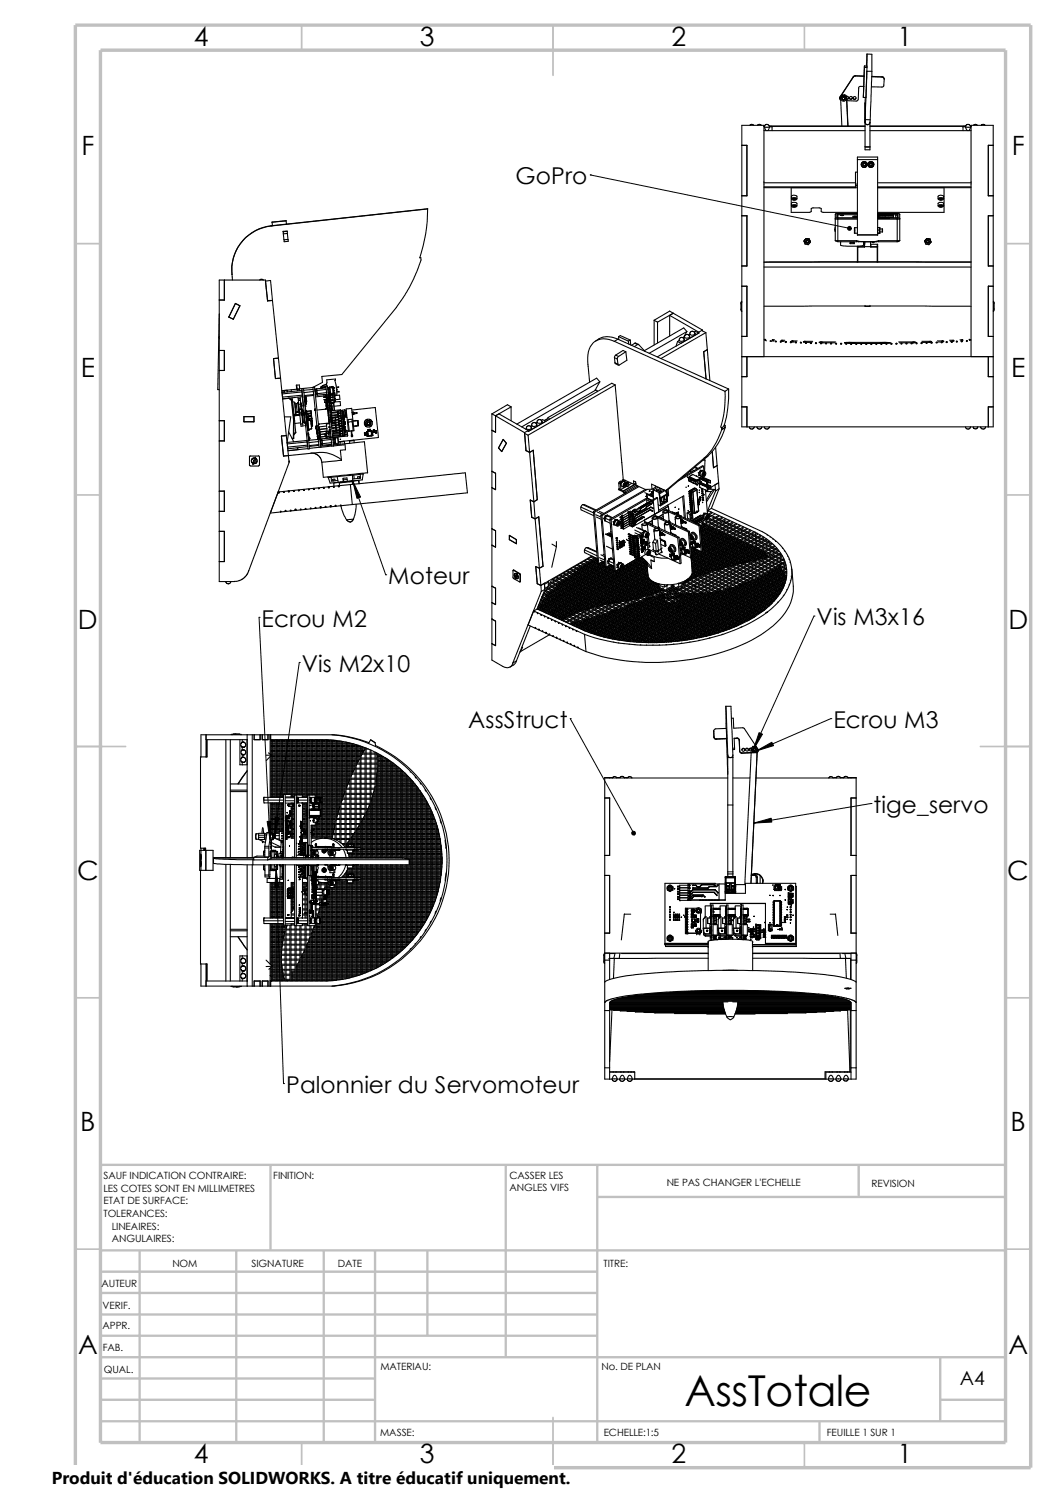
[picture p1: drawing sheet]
<svg xmlns="http://www.w3.org/2000/svg" width="210mm" height="297mm" viewBox="0 0 210 297" stroke-linecap="round" stroke-linejoin="round" font-family="sans-serif">
<defs><g id="words">
<text font-size="8.5" x="136.1" y="279.7">AssTotale</text>
<g font-size="5.3">
<text x="38.5" y="9.1">4</text>
<text x="83.5" y="9.1">3</text>
<text x="133.5" y="9.1">2</text>
<text x="178.5" y="9.1">1</text>
<text x="16.2" y="30.8">F</text>
<text x="201.2" y="30.8">F</text>
<text x="16" y="75.1">E</text>
<text x="201.1" y="75.1">E</text>
<text x="15.5" y="125.1">D</text>
<text x="200.6" y="125.1">D</text>
<text x="15.3" y="175.1">C</text>
<text x="200.3" y="175.1">C</text>
<text x="16" y="225.1">B</text>
<text x="201" y="225.1">B</text>
<text x="15.5" y="269.3">A</text>
<text x="200.5" y="269.3">A</text>
<text x="38.5" y="291.1">4</text>
<text x="83.5" y="291.1">3</text>
<text x="133.5" y="291.1">2</text>
<text x="178.5" y="291.1">1</text>
</g>
<g font-size="4.6">
<text x="102.5" y="36.6">GoPro</text>
<text x="77.2" y="116.2">Moteur</text>
<text x="52" y="124.7">Ecrou M2</text>
<text x="162.4" y="124.4">Vis M3x16</text>
<text x="60" y="133.6">Vis M2x10</text>
<text x="93.1" y="144.8">AssStruct</text>
<text x="165.7" y="144.8">Ecrou M3</text>
<text x="173.7" y="161.7">tige_servo</text>
<text x="56.9" y="217.4">Palonnier du Servomoteur</text>
</g>
<text font-size="3.9" x="190.9" y="275.5">A4</text>
<text font-size="3.4" x="10.3" y="295.2">Produit d'éducation SOLIDWORKS. A titre éducatif uniquement.</text>
<g font-size="2">
<text x="20.6" y="234.6">SAUF INDICATION CONTRAIRE:</text>
<text x="20.6" y="237.1">LES COTES SONT EN MILLIMETRES</text>
<text x="20.6" y="239.6">ETAT DE SURFACE:</text>
<text x="54.4" y="234.6">FINITION:</text>
<text x="101.3" y="237">ANGLES VIFS</text>
<text x="101.3" y="234.5">CASSER LES</text>
<text x="132.6" y="236">NE PAS CHANGER L'ECHELLE</text>
<text x="173.3" y="236.2">REVISION</text>
<text x="20.6" y="242.1">TOLERANCES:</text>
<text x="22.2" y="244.6">LINEAIRES:</text>
<text x="22.2" y="247.1">ANGULAIRES:</text>
<text x="50" y="252">SIGNATURE</text>
<text x="67.2" y="252">DATE</text>
<text x="120" y="252">TITRE:</text>
<text x="20.2" y="256.1">AUTEUR</text>
<text x="34.3" y="252.1">NOM</text>
<text x="20.4" y="260.4">VERIF.</text>
<text x="20.4" y="264.5">APPR.</text>
<text x="20.4" y="268.8">FAB.</text>
<text x="20.7" y="273.2">QUAL.</text>
<text x="75.6" y="272.5">MATERIAU:</text>
<text x="119.6" y="272.5">No. DE PLAN</text>
<text x="75.6" y="285.6">MASSE:</text>
<text x="120.1" y="285.6">ECHELLE:1:5</text>
<text x="164.5" y="285.6">FEUILLE 1 SUR 1</text>
</g>
</g></defs>
<g fill="none" stroke="#c0c0c0" stroke-width=".34">
<path d="M60 5v5M110 5v10M160 5v5M15 48.5h5M200 48.5h5M15 98.5h5M200 98.5h5M15 148.5h10M195 148.5h10M15 198.5h5M200 198.5h5M15 248.5h5"/>
<path d="M200 248.5h5M60 287v5M110 282v10M160 287v5"/>
</g>
<g fill="none" stroke="#c0c0c0" stroke-width=".47">
<path d="M53.8 231.7v17.1M100.6 231.7v38.3M118.8 238.1h81.2M118.8 231.7v55.3M170.8 231.7v6.4M200 231.7h-180v55.3M20 253h98.8M20 257.2h98.8M20 248.8h180M27.8 248.8v38.2M47 248.8v38.2M64.4 248.8v38.2"/>
<path d="M74.6 248.8v38.2M85 248.8v16.9M20 270h180M20 274.2h54.6M20 278.5h54.6M20 261.5h98.8M20 265.7h98.8M187 278.5h13M187 270v12.7M20 282.7h180M163 282.7v4.3"/>
</g>
<path d="M15 5h190v287h-190zM20 10h180v277h-180z" fill="none" stroke="#c0c0c0" stroke-width=".68" stroke-linecap="butt"/>
<g fill="none" stroke="#000" stroke-width=".21">
<path d="M167 19.3v.3M167 19.3v.1M167 19.4v.2l.2 .3M167.2 19.3v.1M167.2 19.2l-.2 .2M167.5 19.1a.58 .58 0 0 1 .8 .5 .55 .55 0 0 0-.5-.5 .55 .55 0 0 0-.6 .5zM167.5 19.7l.1 .1M167.5 19.6l.1 .2M167.6 18.9l-.3 .1-.1 .3M167.6 19.5l-.1 .1M167.6 19l-.4 .3 .2 5.8M167.6 18.9v.1"/>
<path d="M167.6 18.9h.3M167.6 19.8l.3 .1M167.6 19.8l.1 .1M167.7 19.9h.1M167.8 19.4h.1M167.9 19.9h-.2M167.9 18.9v.1M167.9 19h-.3M167.9 18.9l.3 .1 .2 .2M167.9 19l.3 .1 .2 .2M168 19.5l-.1 .4M168 19.8v-.3l-.2-.2-.3 .2v.3l.2 .1"/>
<path d="M168 19.8l-.3 .1M168 19.8l-.1 .1M168.4 19.2v.1M168.4 19.3l.2 5.8M168.4 19.2l.3 5.9M168.4 19.3h.1M168.4 19.3v-.1a.3 .3 0 0 1 .4 .2 .3 .3 0 0 1-.4 .3M168.4 19.3v.1M168.8 19.4l-.2 .2h-.2M168.9 19.4a.3 .3 0 0 0 .3 .3 .3 .3 0 0 0 .3-.3M169.7 19.5a.3 .3 0 0 0 .3 .2 .3 .3 0 0 0 .3-.2M169.7 15.3l-2.4 3.7"/>
<path d="M169.7 15.2v.1M169.7 15.2l-2.7 4.1M170.1 15.1l1.7 .1M170.1 15.1h.1M170.1 15.1h1.7M170.1 15.1l-.4 .2M170.1 15.1l-.4 .1M171.8 17.2h-.8l-.2 .2-.1 2.3-.1 .3h-2.2M171.8 17.2l-.1 2.2M171.8 15.2v2M171.8 15.1v.1M171.9 13.1v.3"/>
<path d="M171.9 13.4l-.2 6M171.9 13.1l-.1 2M171.9 13.4h.5M171.9 13.1l.5 .1M172.1 19.4l-.1 10.4h1v-5.5a.49 .49 0 0 1-.5 .5 .49 .49 0 0 1-.5-.5 .49 .49 0 0 0 .5 .5 .49 .49 0 0 0 .5-.5l.1-.5M172.4 10.8l-.1 2.4M172.4 10.8h1v3.4M172.4 13.4l-.2 6h-.5M172.4 10.8v2.6M172.4 14.1v.1M172.4 14.2h1M172.4 14.2l-.4 9.6h1.1"/>
<path d="M173.4 15.3h2M173.4 15.2l2 .1M173.4 14.2l-.3 9.6M175.4 15.3h.3l.2 .4M175.4 15.3h.1M175.4 15.3l.3 .1 .2 .3M175.9 15.7l-.1 1.4-.2 .2h-2.3M147.5 28.9h1v10h-1M149.1 24.9l.4-.2 .4 .2M150.7 24.9l.3-.2 .4 .2M151.9 25.1h.2M151.9 25.2h.2"/>
<path d="M151.9 37.3h18.6M151.9 36.4h18.2M151.9 37.2h18.2M151.9 26h20.1M152 25.2h.1M152 25.2l.1-.2 .4-.3 .3 .1 .2 .4M152.1 25.3h.9M152.1 25.2l.3 .8M153 25.1h19M153 25.2l-.3 .8M153 25.2h.1M153 25.2h.5"/>
<path d="M153.5 25.1v.9M157.4 37.3v4.9h3.6l.3-.1v-.6l.3-.1h1.6l.1 .1v.6l.4 .1h6.8M157.4 39.1h.1M157.5 39.5l.3-.1 .6 .1a.51 .51 0 0 1-.5 .3 .51 .51 0 0 1-.4-.3zM157.5 38.9l.4-.1 .5 .1 .1 .7a.72 .72 0 0 0-1.1 0zM157.7 39.5h.5v.2l-.3 .1zM158 39.5l-.1 .3M170.1 37h.4M170.1 36.6h.4M170.5 31.7h4M170.5 34.2h-.4v3.1M171.4 32.7a.53 .53 0 0 0 .5 .6 .53 .53 0 0 0 .5-.6"/>
<path d="M171.6 32.6l.3-.2 .2 .2v.3l-.2 .1-.3-.1zM171.8 33h.2M171.9 32.1l-.4 .2-.2 .4M171.9 32.1l.5 .3v.3M171.9 32.4h.1M172 29.2h1M172 29.3h1M172 32.9a.26 .26 0 0 0 .1-.3 .26 .26 0 0 0-.4 0 .26 .26 0 0 0 0 .3M172.7 32.7a.53 .53 0 0 0 .5 .6 .53 .53 0 0 0 .5-.5M172.9 32.7v.2M172.9 32.7l.1 .2M173 32.6l-.1 .3"/>
<path d="M173 32.6h.1M173 32.6l-.1 .1M173 25.1h19.1M173 26h20.1M173.1 33h.2M173.1 32.5l-.2 .2M173.1 32.5l-.1 .1M173.1 32.5h.3M173.2 32.1l-.4 .2-.2 .4M173.2 32.1l.5 .3v.4M173.2 32.4l-.2 .2M173.2 32.4l.3 .2"/>
<path d="M173.2 32.4h.1M173.2 32.4l-.1 .1M173.4 32.5l.1 .1M173.4 32.5v.4M173.5 32.6l-.1 .3-.3 .1-.2-.1M174.5 37.3h18.6M174.5 36.4h18.6M174.5 37.2h18.6M186.6 39a.83 .83 0 0 1 1.1 .1v.5a.69 .69 0 0 0-1.1 0zM186.7 39.5a.52 .52 0 0 1 .9 .2 .52 .52 0 0 1-.9-.2zM187.1 39.5h.1M187.1 39.5h.3l-.3 .3"/>
<path d="M187.1 39.5h-.2l.2 .3M187.1 39.5v.3M187.7 37.3v4.9h-13.2M191.5 25.2h.5M191.5 25.1v.9M192 25.2l.1-.2 .4-.3 .3 .1 .2 .4M192 25.2l.4 .8M192 25.2h.1M192.1 25.3h.9M193 25.1h.1M193 25.2l-.3 .8M193 25.2h.1"/>
<path d="M193.6 24.9l.4-.2 .4 .2M195.2 24.9l.3-.2 .4 .2M197.5 28.9h-.9v10h.9M44.6 55.7v4h-1M46.1 54.6l.1 1.1M46.1 54.6h.1M51.6 55.7l.3-.2 .5 .2M52.8 55.9l1-.1 .4 4-1 .1zM53.9 44.9v.1M53.9 45a8.8 8.8 0 0 0-7.8 9.6M53.9 44.9a8.8 8.8 0 0 0-7.8 9.7M54.1 44.2h.1"/>
<path d="M54.1 44.2l.1 .7M54.2 59.8h-1l-.4-4.1h-9.2v60l3.7-.1 1.1-.5 .8-1 8.3-22.1-.1-1.4M54.2 59.8l1.2 11.4M56.3 46.1v.4M56.3 46.5l.2 1.2M56.9 43.9l-2.8 .3M56.9 43.9l.1 .7M57.1 46l-.8 .1M57.1 46l.1 .4M57.1 46.4l-.8 .1M57.1 46.4l.2 1.2M57.3 47.6l-.8 .1"/>
<path d="M57.3 47.6v.4l-.8 .1v-.4M83.5 51.3h.2v.4l-.3 1a30.2 30.2 0 0 1-4.6 8.5l-10.8 13.3-4 .4 .1 1.2-1.8 .9 1.2 12M85 41.6a30.3 30.3 0 0 1-1.5 9.7M85 41.6l-31.1 3.3M85 41.6l-31.1 3.4M147.5 59.9v2M147.5 42.9h1v10h-1M147.5 56.9h1v10h-1M151.9 53.1h41.2M157.5 40.9a.52 .52 0 0 1 .9 .2 .52 .52 0 0 1-.9-.2zM157.5 40.3h.9l.1 .7a.7 .7 0 0 0-1.1 0zM157.9 40.9h.1"/>
<path d="M157.9 40.9h-.2l.2 .2M157.9 40.9h.3l-.3 .2M157.9 40.9v.2M159.9 48l.1 .2M160 48.3l.1 .3h.3M160.3 48.1a.28 .28 0 0 0 .2 .3 .28 .28 0 0 0 .3-.3M160.3 47.5h.7M160.3 47.5l-.4 .5M160.3 47.5h.4M160.3 47.5h.1M160.3 47.9a.25 .25 0 0 0 .2 .4 .25 .25 0 0 0 .2-.4M160.7 47.5l-.6 .2-.1 .4"/>
<path d="M160.7 47.5l.3 .1M160.7 47.5l.3 .4M160.8 48.1h.1M160.9 48.5l-.2 .2-.2-.1M161 47.5l.2 .7M161 47.5v.1M161 47.6v.3M161 47.9l.1 .2M161 47.9l.2 .3M161.2 48.2l-.2 .2M166 45.6l.1 .4M166.1 47.8l.5 .2"/>
<path d="M166.1 47.8l.5 .1M166.1 45.2v.9M166.3 43.3l.3 .1M166.3 42.5v.8M166.3 43.3l-.2 .3h.5M166.3 42.5l-.2 .1v5.2M166.6 43.6h3.9M166.6 43.4h3.9M166.6 42.5v.8M166.6 43.6v4.3M166.6 43.3h3.9M166.6 47.9h3.7"/>
<path d="M166.6 42.5h3.9M166.6 43.4v.2M167.2 42.8h.6zM167.2 48.1v.7a12.3 12.3 0 0 0 4.5 0l.1-.7M169.1 48.5h.8M169.1 48.5v-.3h.8v.3M169.1 48.3h.7M169.1 48.2v.1M169.1 48.3v.2M169.8 48.3l.1 .2M169.8 48.2v.1M170 45.3v1.1"/>
<path d="M170 43h-.4v.2l.9 .1M170 46.4h.5M170 45.3h.5M170 43v.1M170 43h.5M170.2 43.1h.3h-.1v.2M170.2 43.1v.2M170.2 43.1h-.3v.2M170.3 47.9v.2h-3.7v-.2M170.3 47.9l.4 .1M170.3 48l.4 .1M170.5 42.5h-4.2"/>
<path d="M170.5 42.7l-3.9 .1M170.5 49v3.2M170.6 49.1h.1M170.6 49v.1M170.6 49.1v3.1M170.6 49.1h3.9M170.6 49.1h1.3M170.7 48h3.6M170.7 48.1h3.6M170.7 48v.1M171.7 48.6h.2M172 48.1l-.1 1z"/>
<path d="M173.1 48.1l.1 1zM173.1 48.6h1.4v3.6M173.2 49.1h1.3M173.3 48.1l.4 .1 .3-.1M173.4 48.2l.3 .1 .1-.1M174.3 48v.1M174.5 48.6v.5M174.5 49.1v3.1M174.5 49.1h.1M174.5 42.7l4 .1M174.5 43.3h.1M174.5 42.9h.1"/>
<path d="M174.5 42.5h4M174.5 43.2h2.9l-2.9 .1M174.5 43.6h3.9M174.5 43.4h3.9M174.5 43.3h1.8M174.5 46.7v-15.5h-4v15.5h4.1M174.5 42.9h.4M174.5 42.5h3.9M174.5 42.8h.3M174.5 42.8h.4M174.6 43.3h.1M174.6 42.9h.1"/>
<path d="M174.6 45.3v.5M174.6 45.8v.6M174.6 45.3h-.1M174.6 45.3h.3v1.1h-.3M174.6 45.8h.3M174.6 46.4h.3M174.7 43.3h-.1M174.7 42.9h.1M174.7 43.3h.1M174.7 47.9v.2h3.7M174.7 47.9l-.4 .1M174.7 48l-.4 .1"/>
<path d="M174.7 47.9h3.7M174.8 43.3h.1M174.8 42.9h.1M174.8 42.8h.1M174.8 42.8v.1M174.8 42.8h.2M174.9 43.3h-.1M174.9 43.3h.1M174.9 42.9h.1M174.9 45.3v1.1M175 43.3h.1M175 46.1h.5"/>
<path d="M175 45.6h.5M175 42.9h2.2M175 42.8h.1M175 42.9h.1M175 42.8l-.2 .1M175.1 43.3h.1M175.1 42.8h.7M175.2 43.3h.1M175.3 43.3h.1M175.3 42.8v.1M175.4 43.3h.1M175.5 43.3h.1"/>
<path d="M175.5 45.6v.5M175.5 42.9h.1M175.6 43.3h.1M175.6 42.9h.1M175.7 43.3h.1M175.7 43.3h-.1M175.8 42.8h.1h-.1M175.8 42.8h.1M175.8 43.3h.1M175.8 42.8l-.7 .1M175.9 43.3h.1M175.9 42.8h-.1"/>
<path d="M176 43.3h.1M176 43.3h-.1M176.1 43.3h.1M176.1 42.8h.4M176.1 42.8v.1M176.1 43.3h-.1M176.1 42.9h.1M176.2 43.3h.1M176.2 42.8v.1M176.3 43.3h.1M176.4 43.3h.1M176.4 43.3h.6"/>
<path d="M176.4 42.8h-.3M176.5 42.8l.2 .1M176.5 43.3h.1M176.5 42.8v.1M176.6 43.3h.1M176.6 42.8h.1M176.6 42.8h.5M176.7 43.3h.1M176.7 42.8h-.1M176.7 42.9h.1M176.8 43.3h-.1M176.8 43.3h.1"/>
<path d="M176.9 43.3h.1M177 42.8h.1M177.1 42.8v.1M177.1 42.8h.1M177.2 42.8h.2M177.2 42.8h.2zM177.2 42.8h.1M177.3 42.8h.1M177.2 42.8h-.7M177.6 43.3l-.1-.6h.2v.6M177.6 43.1h.1M178.4 42.5l.1 .8h-3.9"/>
<path d="M178.4 42.5h.4M178.4 42.5v.2M178.4 43.6v4.3M178.4 47.9v.2M178.4 43.4v.2M178.5 42.8h-.4v.5M178.8 43.3l.1 .3h-.5M178.8 43.3l-.4 .1M178.8 48l-.4 .1M178.8 42.5v.8M178.8 42.5l.1 .1v5.2M178.9 47.8l-.5 .1"/>
<path d="M178.9 47.8l-.5 .2M183.9 48l.1 .2M184 48.3l.1 .3h.2M184.3 48.1a.28 .28 0 0 0 .3 .3 .28 .28 0 0 0 .2-.3h.1M184.3 47.9a.25 .25 0 0 0 .2 .4 .25 .25 0 0 0 .2-.4M184.3 47.5h.7M184.3 47.5l-.4 .5M184.3 47.5h.1M184.3 47.5h.3M184.6 47.5l-.4 .2-.2 .4M184.6 47.5l.4 .4M184.6 47.5l.4 .1"/>
<path d="M184.9 48.5l-.2 .2-.2-.1M185 47.5l.2 .7M185 47.5v.1M185 47.6v.3M185 47.9l.1 .2M185 47.9l.2 .3M185.2 48.2l-.2 .2M186.6 40.4a.83 .83 0 0 1 1.1 .1v.5a.69 .69 0 0 0-1.1 0zM186.6 41a.62 .62 0 0 1 1 .1 .62 .62 0 0 1-1-.1zM187.1 40.9h.1M187.1 40.9v.2M187.2 40.9l-.3 .2h.2"/>
<path d="M187.2 40.9l.2 .1v.1M187.4 40.9v.2M187.4 41.1h-.3M193.1 52.1l-41.2 .1h41.2M197.5 59.9v2M197.5 42.9h-.9v10h.9M197.5 56.9h-.9v10h.9M43.6 69.7h1v4h-1M43.6 66.9v.5M43.6 62.5l-.3 15h.3M46.8 60.4l.9 .4-1.3 2.7-.9-.4zM55.4 71.2l-1 .1 .4 4 1-.1"/>
<path d="M55.4 71.2l.4 4M55.8 75.2l1.1 11.5M56 77.7l3-.3-.1-.8h.6l.1 .7 3-.3 1.2 12M56.1 78.1l.1 .3M56.1 78.1h.1M56.2 78.4v.6M56.2 79.2l.1 .1M56.2 79l.1 .3M56.6 77.7v.3M56.6 78h-.5M56.6 77.7l-.6 .1M56.6 78h.1"/>
<path d="M57.1 77.6v.3zM57.1 77.6l-.5 .1M57.4 79.2h.1M57.4 79.2l-1.2 .2M57.4 79.2l.6 .4M57.5 79.2h-.1M57.5 79.2l.5 .4M57.7 79.3l.5 .2M57.8 79.5h.4M57.9 77.5l.1 .4M58 79.6l.4 4.1M58 79.6h.1"/>
<path d="M58 79.6l.5 4.1M58.1 79.1v.3M58.2 79.5l.3 3.7M58.2 79.9l.3 .1 .2 1.4 .1 .9-.3 .2M59 76.6l.1 .8M59.1 77.4v.2M59.1 77.4l.4-.1v.2M59.1 77.6v.2M59.3 79l.1 .6M59.4 79.6v.1M59.4 80l-.1 .1M59.4 79.7v.7"/>
<path d="M59.5 77.5v.2M59.5 77.5l-.4 .1M59.7 79v.3M59.7 79.3h-.4M59.7 79.3v.3M59.7 79.6l.1 .8M59.7 79.6l-.3 .1M60 77.7v.3M60 77.7h.1M60 77.7l-3.9 .4M60 78l.1 .6M60 78l-3.8 .4"/>
<path d="M60 77.4l.4-.1 1.2 12h-.3zM60.1 78.6l.1 .3M60.1 78.6l-3.9 .4M60.1 79l.3 1.6M60.2 78.8v.1M60.2 78.9l-3.9 .4M60.5 78.9h.1M60.5 79h.1M60.5 79.2h.1M60.5 79h.2M60.5 79.4h.1M60.5 79.3h.2"/>
<path d="M60.5 79.1l.1 .4M60.6 79h.1M60.6 79.6h.1M60.6 79.5h.1M60.6 79.8h.1M60.6 78.9h.1M60.6 79v.1M60.6 79.5v.1M60.6 79l-.1 .1M60.6 79.8h.2M60.6 79.6l.1 .3M60.6 79.6l.1 .2"/>
<path d="M60.6 79.1l.1 .4M60.6 79.1h.1M60.7 79.8h.1M60.7 79.9h.1M60.7 79.5h.1M60.7 79.4h.1M60.7 79.8v.1M60.7 79.9v.7M60.7 79.9l.1 .1M60.7 79.5l-.1 .1M60.7 79v.1M60.7 79.3l.1 .1"/>
<path d="M60.7 79h.1M60.7 79.1v.2M60.7 79h-.1M60.7 79.3h.1M60.7 79.1h.1M60.7 79h.2M60.7 79v.3M60.7 79.4v.2M60.7 79.6l.1 .2M60.8 79.8h.1M60.8 79.4l-.1 .2M60.8 79.8v.2"/>
<path d="M60.8 79.5h-.2M60.8 79.9h-.1M60.8 79.8v.1M60.8 80l.1 .5-.2 .1M60.8 79.9v.1M60.9 79l.1 .9M60.9 79h.1M61 79.9h-.2M62.3 77.5l-1.9 .1M62.3 77.9l-1.9 .2M62.4 78.5l-1.9 .2M62.4 78.7l-1.9 .2v.1"/>
<path d="M62.7 77.4v.5M62.7 77.4v.3M62.7 77.9h.1M62.7 77.9v.6M62.7 78.5h.1M62.7 78.5l.1 .2M62.7 78.7h.1M62.8 78.3v.4M63 77.7h-.3v-.2l.1 1.1v-.3M63 77.3v.4M63 77.3l.1 1.3M63 77.4h-.3"/>
<path d="M63 77.7l.1 .6M63 78.3h-.2M63.1 78.3v.3M63.8 77h.1M63.8 77l.1 .1M63.9 77.1h.2l-.2 .1M63.9 77v.1M63.9 77.1h.1M63.9 77.1v.1M64.2 77l.6-.1zM64.2 76.7l-.4 .3M64.2 76.8l-.3 .2"/>
<path d="M64.2 76.7v.1M64.2 76.7h.1M64.4 78.5h.1M64.5 78.5l.5 .1M64.5 78.5h.1M64.5 79h.1M64.6 79.5h.5v.1M64.6 79.5h-.1h.1M64.6 79.5h.1M64.7 79l.3 .1M64.7 77.2l-.6-.1v.2M64.7 79.5l.3 .1"/>
<path d="M64.8 77.2l-1.8 .1M64.9 78.6h.1M64.9 77.5l-1.9 .2M64.9 78.6v.4M64.9 78.7h.1M64.9 78.9h.1M64.9 78.6l-.1 .1-2 .3M64.9 79l.1 .1M64.9 78.6v.1M64.9 78.6v.3M64.9 79.4h.2M64.9 78.1l-1.8 .2"/>
<path d="M64.9 78.4l-1.8 .2M64.9 79.2h.2M64.9 76.5l-.7 .3M64.9 76.4l-.7 .3M64.9 79.4h.1M64.9 79.2h.1M64.9 79v.4M65 78.6v.1M65 76.8v-1.2l1.7-.2v.2h-.1l.2 1 .2 1.8-.6 .1M65 79.6h.1M65 79.7h.1M65 78.7v.3"/>
<path d="M65 79.4v.2M65 79h.1M65 79.6v.4M65 78.7h-.1M65 78.7h.1M65 78.6h.1M65 79.2h.1M65 79.2l.1 .2M65 79v.2M65 79h-.5M65 79h-.4M65.1 79.4h.1"/>
<path d="M65.1 79.6h.1M65.1 79.6v.3l-.5 .1M65.1 79.4l-.5 .1M65.1 79.7h.1M65.2 77.1h.3v.3M65.3 78.4h.1M65.3 77.4v-.3l.1 1.3M65.3 77.4l.1 .7M65.3 78.5h.1M65.3 78.9h.1zM65.3 78.7l.1 .2v-.2v.5M65.3 78.7h.2"/>
<path d="M65.3 78.4v.3M65.3 77.4l-.1 .1M65.3 78.7h.1M65.3 78.9h.2M65.4 79.4l.1-.1v.4M65.4 79.2h.1M65.4 79.2v.2M65.4 78.1v.3M65.4 79.4h.1M65.4 79.5h.1M65.4 79.6h.5M65.4 78.4v.1h-.1"/>
<path d="M65.4 78.1h-.2M65.4 78.6h.1M65.4 78.4v.1M65.4 79.3v.2M65.4 78.5v.2M65.4 79.5v.1M65.4 79.9h.1M65.4 80h.1M65.4 80l.1 .1M65.4 79h-.1h.2M65.4 78.7v.4h.1M65.4 78.9h.1"/>
<path d="M65.4 78.7h.2M65.4 78.1h.2M65.4 79.7v.3M65.4 78.9l.1 .1h-.2M65.4 78.7h-.1M65.4 79l.1 .2M65.5 79.5v.1M65.5 79.2v.1M65.5 79.4h-.1M65.5 79.4h.1M65.5 79.2h.2M65.5 79.2v.3"/>
<path d="M65.5 79.5h-.1M65.5 79.2h-.1M65.5 77v.4M65.5 77.2h.1M65.5 77.3h.1M65.5 79.2l-.1 .1M65.5 79.8v.2M65.5 79.6h.1M65.5 79.7l.1 .5M65.5 80h.1M65.6 79.8h-.2h.2M65.6 78v.1"/>
<path d="M65.6 79.5h-.2v.2M65.6 78.1v.6M65.6 78.3h.1M65.6 77.4l.1 .6M65.6 77.4h.1M65.6 77.4l-.2 .1M65.6 78.5h.1M65.6 78.7h.1M65.6 78.7l.1 .5M65.6 78.4h.1M65.7 78h.1M65.7 78.8h.1"/>
<path d="M65.7 78.5v.1M65.7 78.7v.1M65.7 78l-.3 .1M65.7 78.9h.1M65.7 78.6v.4M65.7 78.5h.4l-.4 .1M65.7 79v.1M65.7 79.3h.1M65.7 79.2l.1 1h-.4M65.7 79.1v.5M65.7 78.1h-.1l.1 .4M65.7 78l-.1 .1"/>
<path d="M65.7 79.4h.1M65.7 79.7h.1M65.7 79.6h.1M65.7 79.9l.1 .1M65.7 79.8h.1M65.7 79.7l.1 .4M65.7 79.6v.1M65.8 78.6h.1M66 76.9h.3l.2 3.2h-.2M66 76.9v.1M66 76.9v.2M66 77h-.5"/>
<path d="M66 76.9h.1M66 79.6h.1M66 78.5h.2M66 79.1h.1M66.1 77.1l.2 1.1M66.1 77.1l-.5 .1 .1 1.1 .6-.1M66.1 78.2l.2 1.9M66.2 78.6h-.5M66.2 79.6h-.5M66.2 79h.1M66.2 79.1h-.5M66.2 79h-.5"/>
<path d="M66.2 79l-.5 .1M66.3 79.6l-.6 .1M66.3 79.5l-.6 .1M66.3 77.1h.1M66.3 77.1v.2M66.3 77.6h.1M66.3 77.3h.1M66.4 78.1h.1M66.4 77.6h.1M66.4 77.6v.2M66.4 77.1h.1M66.4 77.1v.1"/>
<path d="M66.4 77.2h.1M66.4 77.8h.1M66.4 77.6l.1 .1M66.4 77.8l-.1 .1M66.4 77.2l-.1 .1M66.4 78.6l.1 .1M66.4 77.7v.1M66.4 78.3h.1M66.4 78.1v.2M66.4 78.3v.1M66.5 78.1h.1M66.5 78.3h.1"/>
<path d="M66.5 78.7v.1M66.5 78.1v.1M66.5 78.2h.1M66.5 78.2v.1M66.5 78.7h.1M66.5 79.2h.1M66.5 79.7h.1M66.5 78.8l-.1 .1M66.5 78.8h.1M66.5 77.7h.1M66.5 77.7l-.1 .1M66.5 79.2v.2"/>
<path d="M66.5 79.3l.1 .1M66.5 78.1v.2M66.5 78.1l.1 .1M66.5 79.4h.1M66.6 79.7h.1M66.6 79.2h.1M66.6 79.2v.1M66.6 79.3h.1M66.6 78.8h-.1M66.6 79.9h.1M66.6 78.2h.1M66.6 78.7v.1"/>
<path d="M66.6 78.2l-.1 .1M66.6 78.7h.1M66.6 79.4h.1M66.6 79.7v.2M66.6 79.9h1l.1 .8-1.3 .1M66.6 79.7v.1M66.6 79.8h.1M66.6 79.3l-.1 .1M66.6 78.7l.9-.1 .1 .8-1.1 .1M66.6 79.8v.1M66.7 79.8h.1M66.9 77h.5l-.5 .2"/>
<path d="M66.9 77.5l.2 .1h-.2M67 77.9h.4l-.4 .1M118.4 77.6l.3 .1v.2M118.5 77.6l-9.5 5.5M119.3 75.9l-15.5 9M119.3 75.9l-1 1.8M119.3 75.9l-.6-.7-15.9 9.2M122.2 67.9l22 10M122.2 67.9a3.4 3.4 0 0 0-3.7-.1 3.4 3.4 0 0 0-1.6 3.4l.4 4.8M122.2 71.2l.6 .2M122.2 71.2l.1 1M122.3 72.2l.7 .4"/>
<path d="M122.3 72.2l.6 .2M122.3 76.6l1.4 15.4M122.3 76.6l-.6-.4-16.7 9.7M122.3 76.6l-17.3 10M122.4 70.7l.6 .2M122.4 70.7l-.2 .5M122.8 71.4l.1 1M122.9 67.5l-.7 .4M122.9 67.5l22 9.9M122.9 67.5a3.9 3.9 0 0 0-4.5 .4M123 67l.1 .6M123 67l2 .9"/>
<path d="M123 67l.4-.2 1.9 .8M123 70.9l-.2 .5M124.5 70l.2 1.7-1.6 .9h-.1l-.1-.2M124.5 70l-1.5 .9M124.5 70l-.6-.3-1.5 1M125 67.9l.1 .6M125.3 67.6l-.3 .3M125.3 67.6l.1 1M126.2 68.3l.8 .2M126.2 68.3l-.6 .4M126.2 68.3l.6 .2M126.8 68.5h.2l1.3 1.4"/>
<path d="M126.8 68.5l-.6 .5M130.1 63.7l.7 .4M130.1 63.7v4.9M130.8 64.1v4.1M133.2 62.7v4.1M133.2 62.7l5.8 3.4M133.9 62.3l-.7-.4-3.1 1.8M133.9 62.3l-3.1 1.8M133.9 62.3l-.7 .4M133.9 62.3l5.8 3.4M134.7 67.9l-.2 1M135.1 67.7v.1"/>
<path d="M135.1 67.7h.1M135.1 67.7l-.4 .2M136.1 67.4a.49 .49 0 0 1-.3 .5 .49 .49 0 0 1-.6-.1l-.1-.1M136.1 67.6v.1M136.1 67.6h.1M136.1 67.6l-.3-.4-.2-.1-.5 .3v.3M136.1 67.1l.1 .1M136.1 67.1h.1M136.1 67.1l-.2 .2M136.6 66l-7.5 4.3M136.6 66l-.7 1.2M136.6 66l-.6-.8-7.9 4.6"/>
<path d="M137.1 66.8l.1 .3-.2 .1-.6 .1-.3-.2M137.2 67l-.3-.4-.3-.1-.4 .3-.1 .3M137.2 67l-.1 .1M137.2 67v.1M137.2 66.5h.1M137.2 66.5l-.2 .2M138 66l.3-.1 .7 .4M138.2 66.3a.51 .51 0 0 1-.4 .5 .51 .51 0 0 1-.6-.3M138.2 66.4l-.2-.4-.3-.1-.5 .2v.4M138.2 66.4v.1M138.2 66.4h.1M139 66.1v.2"/>
<path d="M139 66.3l-8.3 4.7M139 66.3l-3.5 2-.8-.4M139.7 65.7v.1l.7 .4M139.7 65.7l-.7 .4M140.4 66.2l.3 3.4M140.4 66.2l-9 5.1M140.7 69.6l-.7 .4 .4 5.4M140.7 69.6l.5 6.1M144.2 77.9a20.2 20.2 0 0 1-.9 7.1h.2M144.9 77.4a23.3 23.3 0 0 1-.8 7.1M144.9 77.4l-.7 .5M147.4 61.5v.2h.1"/>
<path d="M147.4 61.5h.1M147.4 60.4h.1M147.4 60.4v1.1M147.5 60.2h-.1v.2M147.5 71h50M148.5 71v3.9h-1M151.9 60.9h41.2M151.9 71v-46.1h-4.4v60h50v-60h-4.4v46.1M152 67.5l.3 .1h-.3zM152.1 67.5h.2M152.3 67.7l.1 .1M152.3 67.7h.1"/>
<path d="M153.2 67.9h.1M153.2 67.9l.1-.1 .1 .1M153.4 67.9h.1M153.5 67.6l.4 .1-.2 .1zM153.7 67.8h.2M153.7 67.6h.4M154.2 67.9h.1M154.4 67.9h.1M155.2 68h.1M155.3 67.8l.2-.1 .2 .1-.3 .1zM155.4 68h.1M155.5 67.7h.6"/>
<path d="M155.5 67.9h.5M156.2 68h.1M156.4 68v.1M157.2 68.1h.1M157.4 67.9l.3-.1 .1 .1-.2 .1zM157.4 68.1h.1M157.6 67.8h.9M157.6 68h.8M158.2 68.1v.1M158.4 68.1v.1M159.2 68.2h.1M159.4 68.2h.1"/>
<path d="M159.8 68l.3-.1 .2 .2zM160 67.9h1.6M160.1 68.1h1.4M160.2 68.2h.1M160.4 68.2h.1M161.2 68.2h.1M161.4 68.2h.1M162.2 68.2v.1M162.4 68.2v.1M162.9 68.1l.8 .1zM163.2 68.2v.1M163.2 68h3"/>
<path d="M163.3 68.2h2.8M163.4 68.3h.1M164.2 68.3h.1M164.4 68.3h.1M165.2 68.3v.1M165.4 68.3v.1M166.2 68.3v.1M166.4 68.3v.1M167.2 68.3v.1M167.4 68.3v.1M168 68.2l.9-.1 1.2 .1-1.2 .1zM168.2 68.3v.1"/>
<path d="M168.4 68.3v.1M168.8 68.1h7.3M169 68.3h7.1M169.2 68.4h.1M169.4 68.4h.1M170.2 68.4h.1M170.4 68.4h.1M171.2 68.4h.1M171.4 68.4h.1M172 60.7v.3h1v-.3M172.2 68.4v.1M172.4 68.4v.1"/>
<path d="M173.2 68.4v.1M173.4 68.4h.1M174.2 68.4h.1M174.4 68.4h.1M175 68.2h2.1l-1 .1zM175.2 68.4h.1M175.4 68.4h.1M176.2 68.4h.1M176.4 68.4h.1M177.2 68.3v.1M177.4 68.3v.1M178.2 68.3v.1"/>
<path d="M178.4 68.3v.1M178.7 68h3M178.9 68.2h2.8M179.2 68.3v.1M179.4 68.3v.1M180.2 68.3v.1M180.4 68.3h.1M181.2 68.3h.1M181.4 68.1h.8l-.4 .1zM181.4 68.3h.1M182.2 68.2v.1M182.4 68.2v.1"/>
<path d="M183.2 68.2v.1M183.3 67.9h1.7M183.4 68.2v.1M183.4 68.1h1.6M184.2 68.2h.1M184.4 68.2h.1M184.7 68l.4-.1 .2 .1-.5 .1zM185.2 68.2h.1M185.4 68.2h.1M186.2 68.1v.1M186.4 68.1v.1M186.4 67.8h1.1"/>
<path d="M186.5 68h1M187.2 68.1h.1M187.3 67.9l.4-.1v.1l-.2 .1zM187.4 68.1h.1M188.2 68v.1M188.4 68v.1M188.8 67.7h.8M189 67.9h.6M189.2 68h.1M189.4 67.8l.3-.1-.1 .2zM189.4 68h.1M190.2 67.9v.1"/>
<path d="M190.4 67.9h.1M190.9 67.6h.4M191.1 67.8h.2M191.2 67.9h.1M191.2 67.7l.3-.1v.1l-.2 .1zM191.4 67.9h.1M192.2 67.9h.1M192.4 67.8v.1M192.7 67.5h.3M192.8 67.6l.2-.1 .1 .1-.3 .1zM192.8 67.7h.1M196.6 71v3.9h.9"/>
<path d="M197.5 60.2h.2v.1M197.6 60.3h.1M197.6 61.5h.1M197.7 61.5v.2h-.2M197.7 60.3v1.2M43.6 97.7h1v4h-1M43.6 83.7h1v4h-1M48.5 82.9h2v1h-2zM50.3 92.2h.1M50.7 91.1l-.5 .1-.2 .3v.4l.3 .3M50.7 91.1h-.4l-.3 .3v.5l.3 .3M50.8 91.1l.3 .3v.4l-.2 .4h-.4"/>
<path d="M50.8 91.1l.3 .4v.4l-.3 .3h-.3M50.8 90.9l-.1 .8h.1l-.5 .8 .2-.9h-.1zM51.4 90.7l.2 .2v1.7l-.2 .1h-1.6M51.4 90.7l-1.8 .1v1.8l.2 .1M55.2 98.3h.1M55.2 98.1h.1M56.6 82.9h1.2l-.7 5.1M56.9 86.7h-.9l.4 4 1-.1M56.9 86.7l.5 3.9M57.1 88l.1 .3M57.1 88v.1M57.2 88.3v.6"/>
<path d="M57.2 88.9l.1 .4M57.2 89.2l.1 .1M57.4 90.6l6.1-.6a5.1 5.1 0 0 1 4.4 1.6M57.4 85.9l1 2M57.5 91.7v.2l.1-.1M58.1 87.2h.2M58.3 87.2h-.2M58.3 87.2h.1M58.4 83.7h.1M58.4 83.7l-.1 3.5M58.4 87.2h-.1M58.4 83.3h.1"/>
<path d="M58.4 83.6h.1M58.4 83.2h.1M58.5 83.7h.1M58.5 83.7l-.1 3.5M58.5 83.2v.1M58.5 83.6l.1 .1M58.5 83.3v.3M58.6 80.2l.1 .1 .1 1.9M58.6 83.7l.2 2.2M58.8 85.9l-.4 .5M58.8 85.9v.2l-.4 .4M58.9 80.3h-.2"/>
<path d="M58.9 80.3l.2 1.6M59.1 89.1l.2 .4-.1-.4M59.1 81.9h.1M59.1 81.9l-.3 .1M59.1 81.9l.3 .2M59.2 80.1h.1M59.2 80.1l-.3 .2M59.2 80.1l.2 2M59.3 80.1l.2 2M59.4 82l-.5 .1M59.4 80.4l.1 1M59.4 82.1h.1"/>
<path d="M59.5 82.1l.1 .1M59.5 81.5l.1 .5M59.5 81.4v.1M59.6 82v.3M59.6 82.4l-1.1 .1M59.6 82.5l-1.1 .1M59.6 82.3l.2 2.1M59.6 82.6l-1.1 .1M59.8 80.1l.1 .2M59.8 84.1l-1.2 .1M59.8 80.1l.1 .3M59.8 80.4h-.4"/>
<path d="M59.8 80.4l.1 1M59.9 80.9h.1M59.9 80.3h.1M59.9 81.4h-.4M59.9 81.4h.1M59.9 80.4l-.1-.1 .2 .5M59.9 80.3v.1M59.9 81.4l-.4 .1M59.9 80.4l-.1 .1M59.9 81.4l.1 .6M59.9 80.4h.1M59.9 80.4l.1 .4"/>
<path d="M60 80.9h-.1v.5l.1-.1M60 82h.1M60 82h-.4M60 82v.3M60 80.8v.1M60 80.9v.4M60 81.3v.1M60 81.4v.5M60 81.4l.1 .3M60.1 82.5h.1M60 82.4h.1M60 82.3h-.4"/>
<path d="M60 82.3l.2 2M60 81.3h-.1M60.1 81.7l-.1 .2M60.1 81.7l-.1 .3M60.1 81.7h.1M60.1 81.7h-.2M60.1 81.5h.1v.2M60.1 82.6l.2 1.4M60.1 82.5h-.1M60.2 82.6l.2 1.5M60.2 82.5h-.1M60.2 84h.1"/>
<path d="M60.2 82.5h.1M60.2 84.3l.1 .5h-.4l-.1-.4M60.2 81.6l.1 .8M60.2 84.3l-.4 .1M60.2 81.7l.1 .5M60.2 81.7l-.1 .1M60.3 82.2l-.3 .1M60.3 81.7h.1M60.3 82.2v.2l-.2 .1M60.3 84l.1 .1M60.3 81.7l.1 .5M60.3 82.2h.1"/>
<path d="M60.4 80.7l-.4 .1M60.5 82.5l.1 1.5M60.5 82.4v.1M60.5 82.5l.1 .1M60.5 82.5h.1M60.5 82.2h.1M60.5 82.1h.1M60.5 82.4l-.3 .1M60.5 82.5h-.3M60.5 82.1v.1M60.6 84l-.2 .1M60.7 84.1v.1"/>
<path d="M60.7 84.2h.1M60.7 80.6h.1M60.7 83.9l-.1 .1M60.7 84.7h.1M60.7 84.1h.1M60.7 80.6v.3M60.7 80.9h.1M60.7 84.6v.1M60.7 80.8h.1M60.7 84.6h.1M60.7 80.5l.1 .4M60.8 81.7h.1"/>
<path d="M60.8 80.9h.1M60.8 81.7v.2M60.8 80.1h.1M60.8 82.2h.2M60.8 81.9h.2M60.8 82.3h.2M60.8 82v.3M60.8 82h.2M60.8 81.9h.1M60.8 82.3h.1M60.8 82h.1M60.8 82.2h.1"/>
<path d="M60.9 82.6h.1M60.9 82.5h.1M60.9 80.2h.1M60.9 82.7h.1M60.9 82.4h.4v.7M60.9 80.1v.1M60.9 82.4v.1M60.9 81.7v.2M60.9 82.8h.2l-.1 .1M60.9 81.7l.1 .5M60.9 82.8h.1M60.9 82h.1"/>
<path d="M60.9 80.3h.1M60.9 83.1h.2M60.9 83v.1M60.9 82l.1 .3M60.9 82h-.1M60.9 82l.1 .2M60.9 83.1h.1M60.9 81.9h.1M61 82v.1M61 82.5h.1M61 82.3h.1M61 82.4h.1"/>
<path d="M61 83.5h.1M61 83.2h.1M61 82.1h.1M61 83.4h.1M61 83.1h.1M61 83.5h.2M61 82.9v.2M61 82.5h-.1M61 82.5v.4M61 83.1v.5M61 82h.1M61 83.8h.1"/>
<path d="M61 83.6h.1M61 83.6v.2M61 81.9v.4M61 82.8l.1 .3M61 83.8l.2 1.6M61 82.9l-.1 .1M61 83.7h.1M61 82.9h.1M61 87.6v.3M61 87.9l.1 .7M61 83.2l.2 .1M61 83.7v.1"/>
<path d="M61 87.6l.1 .1M61 84.2h.1M61 83.3h.5M61 84.1h.1M61 83.4h.5M61 87.9l-3.8 .4M61 87.6l-3.9 .4M61 83.1l.1 .5M61.1 83.1h.2M61.1 84.7h.1M61.1 84.6h.1M61.1 84.3l.1 .6"/>
<path d="M61.1 83.6h.1M61.1 83.1h.1M61.1 83.6v.1M61.1 82.4h-.2M61.1 83.6h-.1M61.1 83.7h.1M61.1 88.6l.1 .3M61.1 83.3h.1M61.1 82.3v.1M61.1 83.4v.1M61.1 88.6l-3.9 .3M61.1 85h.1"/>
<path d="M61.1 83.6l.1 .1M61.1 82.4h.1M61.1 83.4h.1M61.2 85.4h.1M61.2 83.5l-.2 .1M61.2 85.4v.2h.2M61.2 88.9l-3.9 .4M61.2 83.3v.2M61.2 83.6v.1M61.2 85.4v.1M61.2 82.4h-.3M61.2 83.7h.1"/>
<path d="M61.2 88.8v.1M61.2 82.4h.1M61.2 83.3h.1M61.2 83.3l-.2 .1M61.2 83.7h-.2M61.2 83.7l.2 1.7M61.2 85.4h.2M61.3 86.2h.1M61.3 86.4h.1M61.3 86.2v.2M61.3 89.2l-4 .5M61.3 86.7h.1"/>
<path d="M61.3 86.7v.3M61.3 86.6v.1M61.3 87h.3v.5h-.2M61.3 83.2l.2 .1M61.3 83.1l.3 .2M61.3 87.1h.1M61.3 83.2l-.3 .1M61.3 87h.1M61.3 86.2l.1 .2M61.3 83.2l-.1 .1M61.4 87.6l.1-.1zM61.4 87v.1"/>
<path d="M61.4 87.1v.4M61.4 87.5h.1M61.4 85.4v.2M61.4 85.4l-.2 .1M61.4 87h.1M61.4 86.7h.1M61.4 85.4h.1M61.4 87.6h.1M61.4 86.4h.1M61.4 85.6h.1M61.4 83.3l-.1 .1M61.4 86.7l.1 .2-.2 .1"/>
<path d="M61.4 87.5v.1M61.4 85.6l-.2 .1M61.5 83.7h.1M61.5 83.5h.1M61.5 83.6h.3M61.5 83.3v.2M61.5 83.5v.1M61.5 83.6l-.3 .1M61.5 83.7h-.3M61.5 83.6h.1M61.6 83.3v.2M61.6 87.2h.1"/>
<path d="M61.6 83.3h-.1M61.6 83.3h.1M61.6 83.5v.1M61.8 83.7h.1M61.8 83.6v.1M61.8 83.7l.2 1.6M61.8 90.2h.6l.8 .4 .5 .5 .3 .8M61.8 83.6h.1M61.8 81.7h.1M61.8 83.7h.3M61.8 81.7l-.8 .2M61.8 81.7l.1 .5"/>
<path d="M61.9 81.8v.4M61.9 82.3v.4M61.9 82.2h.1M61.9 82.3h.1M61.9 82.3l-.9 .1M61.9 82.2l-.9 .1M61.9 82.2v.1M61.9 82.2l-.8 .1M61.9 82.3l-.7 .1M61.9 85.3h.1M61.9 82.8l.1 .4M61.9 82.7h.1"/>
<path d="M61.9 82.8h.1M61.9 84.8l.2-.1zM61.9 82.7h-.6M61.9 82.7v.1M61.9 82.7l-.6 .1M61.9 82.8h-.6M61.9 82.8l-.6 .1M61.9 85.3l-.5 .1M62 85.3h-.1M62 83.2h.1M62 83.2h-.5M62 83.2l-.4 .1"/>
<path d="M62 83.2v.1M62 85.3h.1M62 83.3l.1 .4M62 83.3h.1M62 83.3h-.4M62 83.3v.4M62 83.3l-.4 .1M62.1 83.8v.4M62.1 83.8h.1M62.1 83.8l-.3 .1M62.1 83.7h-.3M62.1 83.8h-.3"/>
<path d="M62.1 83.7v.1M62.1 84.3v.4M62.1 84.3h.1M62.1 84.2h.1M62.1 84.2h-.2h.2M62.1 84.2v.1M62.1 84.3l-.2 .1M62.1 84.3h-.2M62.1 84.7h.1M62.6 81.4h.1M62.6 81.6h.1M62.6 81.4v.2"/>
<path d="M62.7 81.4h.1M62.7 81.6h.1M62.7 81.4v.2M62.8 84.8h.1M62.8 85h.1M62.8 84.9h.1M62.8 85l.1 .1M62.9 85.1h.1M62.9 85.1v.2M62.9 85.3h.1M62.9 85.2h.1M62.9 84.7h.2"/>
<path d="M62.9 84.8h-.1l.1 .7h.2M62.9 84.9h.2M62.9 84.7v.2M62.9 84.9h.1M62.9 84.7h.1M63 84.9l.1 .6M63 85.9h.1M63 84.6v.1M63 85.8v.1h.2M63 85.7h.2M63 85.7l.1 .2M63 84.7v.2"/>
<path d="M63 85.7v.2M63 85.9l.1 .2M63 85.7h.1M63 84.9h.1M63 84.7h.1M63.1 86.3h.1M63.1 86.1h.1M63.1 85.6h.1M63.1 85.5v.1M63.1 85.9v.4M63.1 86.3v.1M63.1 86.8h.1"/>
<path d="M63.1 86.7h.1M63.1 86.8l.1 .1M63.1 86.4h.1M63.1 86.7h.2M63.1 86.7l.1 .1M63.1 85.7l.1 .2M63.1 85.7h.1M63.2 87.2h.1M63.2 85.9v.4M63.2 86.7h.1M63.2 86.3v.1M63.2 86.3h-.2l.2 .1"/>
<path d="M63.2 85.9h-.1M63.2 86.7v.5M63.2 85.9h.1M63.2 86.1h.1M63.2 87.4l-1.8 .2M63.2 86.2l-.1 .1M63.2 87.4h.1M63.2 86.4h.1M63.2 86.9h.1M63.2 86.7h-.1M63.2 86.7l.1 .5M63.2 86.8h.1"/>
<path d="M63.2 87.1h.1M63.3 87.2h.1M63.3 87.3l-.1 .1M63.3 87.2h-.1M63.3 87.8l-1.9 .3M63.3 84.4h.1M63.4 85.1h.1M63.4 84.4h-.1M63.4 84.4h.1M63.4 85.3h.1M63.4 88.4l-1.9 .2M63.4 88.6l-1.9 .2"/>
<path d="M63.4 85v.1M63.4 85.1l.1 .4M63.4 85.2h.1M63.4 85.5h.1M63.5 85.9h.1M63.5 85.8h.1M63.5 85.6h.1M63.5 85v.1M63.5 85.5v.1M63.5 85l-.1 .1M63.5 85.7h.1M63.5 85.6v.5"/>
<path d="M63.5 89h.3M63.5 89l-1.9 .2M63.5 85.5h.1M63.5 86.1h.1M63.5 86.2h.1M63.5 85.5h-.1M63.5 85.4v.1M63.5 86.1v.2M63.5 85h-.1M63.5 86.3h.1M63.5 86.3v.2M63.5 85.4h.1"/>
<path d="M63.5 85.9v.1M63.5 86.2v.1M63.5 86.5h.1M63.5 86.7h.1M63.5 86.6h.1M63.5 85.5v.2M63.5 86.5v.2M63.5 86.5h.2M63.5 86.6h.2M63.5 86.7l.1 .4M63.5 85.6l.1 .4M63.5 85.4l.2 1.6"/>
<path d="M63.6 86.8h.1M63.6 87.1h.2M63.6 86.9h.1M63.6 86.2h-.1M63.6 87.1v.3h.2M63.6 86h.1M63.6 86.2v.1M63.6 86l-.1 .1M63.6 86.3v.1M63.6 86.2l-.1 .1M63.6 87.1h.1M63.6 87h.1"/>
<path d="M63.6 86.3v.4M63.6 86.7l.1 .1M63.6 87.2h.2M63.6 86.4l-.1 .1M63.6 86.7l.1 .4M63.6 86.6l.1 .2M63.6 86.5h.1M63.6 87.3h.1M63.6 87.2h.1M63.6 86.6h.1M63.6 86.4h.1M63.7 87h.1"/>
<path d="M63.7 86.8h.1M63.7 86.9h.1M63.7 87.4v.4M63.7 87.4v.3M63.7 87l.1 .7M63.7 87.8h.1M63.7 86.4l-.2 .1M63.7 86.7h.1M63.7 87.8l.1 .6M63.7 88.4h.1M63.7 87.1v.4M63.7 87.5h.1"/>
<path d="M63.7 87.4h.1M63.7 87.1h.1M63.8 87.7l-.1-.3 .1 1.1M63.8 87.6h.1M63.8 88.6h.1M63.8 88.4v.2M63.8 88.5v-.2v.3M64 87.4l-.3 .1M64 87.3l.1 .3M64 87.3l.1 1.3M64 87.6l-.2 .1M64.1 87.6v.7"/>
<path d="M64.1 88.2l-.3 .1M64.1 88.4l-.3 .1M64.1 88.3v.3M64.6 86.3l.1 .6M64.6 86.4l.1 .5M64.6 86.4h.1M64.6 80v.1M64.6 86.3v.1M64.6 80.1h.5M64.6 86.3l-1 .1M64.7 86.8l-1 .2M64.7 81.4h.1"/>
<path d="M64.7 86.9h.2M64.7 81.4l.5-.2v.2h.1M64.9 86.3h-.3M64.9 84.2l.2 1.7M64.9 86l.2 1.1M65 86.2h.3l.1 .3M65 86.2v.7M65 80v.5h.2M65 84.8l-1.5 .1v.5M65 80.1h.1M65 84.2v.1M65 80.1h.2"/>
<path d="M65 80v.1M65 86.9l.1 .3M65 80.2l-.2 .2 .2-.1M65 85.3l-1.5 .1M65.1 80.1h.1M65.1 85.8l-1.5 .1M65.1 80.7h.1M65.1 80.7l-.2 .1 .2 .1M65.1 80.4l.1 .1M65.1 80.1l.1 .3M65.1 80.7l.1 .4M65.1 80.4h.1"/>
<path d="M65.1 80.4v.1M65.2 80.3h.1M65.2 81.4l-2.2 .2M65.2 81.3l-.5 .1M65.2 80.2h.1M65.2 80.5h.1M65.2 80.4h.1M65.2 81.2h.1M65.2 81.3h.1M65.2 80.7h.1M65.2 80.8h.1M65.2 81.6v.3h.2"/>
<path d="M65.2 80.9h.1M65.2 80.7v.3l-.3 .2h.4M65.2 80.5l-.3 .1h.3M65.2 80.7h-.1M65.2 81.7h.1M65.2 82.1h.1M65.2 82.2h.2M65.2 82.1l.1 .3M65.3 81.6h.1M65.3 82.4l.1-.1v.1h-.1M65.3 95l.4 1.1 1.6-.1M65.3 82.6v.3h.1"/>
<path d="M65.3 82.6v.1M65.3 82.3v.1M65.3 81.6l-.1 .1M65.3 81.5l-.1 .1M65.3 86l-.4-.1 .1 .3M65.3 81.8l-.1 .1M65.4 82.5v.2h-.1M65.4 83.2h.1M65.4 82l-.2 .1M65.4 82.5h.1M65.4 82.5l-.1 .1M65.4 86.8l-.4 .1"/>
<path d="M65.4 82.3v.1M65.4 82.6h.1M65.4 83.7h.1M65.4 82.8h-.1M65.4 84.9l.2 .1h-.2zM65.4 87.1l-.1-1.3 .2-.1 .2 1.4M65.4 85h.1M65.4 84.9h.1M65.4 84.2l-.4 .1M65.4 84.2l-2.1 .2M65.4 83.3v.1M65.4 80l.1 .2"/>
<path d="M65.4 84.2h.1M65.5 85.5h.1M65.5 80.1h.1M65.5 83.1h-.2l.1 .3h.1M65.5 80.6l.1 .4v-.4M65.5 84.9l.1 .1M65.5 80.3v.2zM65.5 85h.1M65.5 80.4h.1M65.5 84.9v.1M65.5 80.6h.4M65.5 85.4l.2 .1h-.2z"/>
<path d="M65.5 85.4h.1M65.5 83.6h-.1v.3h.2M65.5 85.4l.1 .1M65.6 85.5h.1M65.5 85.4v.1M65.5 85.5h.2M65.5 83.8l-.1 .1M65.6 86h.1M65.6 85.9h.1M65.6 84.1l-.2 .1M65.6 81.4h.2l.1 .1h-.3M65.6 80h.1"/>
<path d="M65.6 85.9v.1M65.6 80.9h.1M65.6 80l-.1 .1M65.6 80v.1h-.1M65.6 81.2v.2v-.3l.4 .1M65.6 86.8h.2M65.6 81.6h.1M65.6 81.9h.3v.1h-.2M65.6 80.9l-.1 .1M65.7 87h.1M65.7 85.9l-.1 .1M65.7 82.1l1.5-.2-1.3 .2"/>
<path d="M65.7 88.4v.2M65.7 82.4h.3v.1h-.3M65.7 86.2h-.1M65.7 82.9h.3v.1M65.7 83.1h.1M65.8 83.4h.1M65.8 83.1h.1M65.8 83.4h.2l.1 .1h-.3M65.8 80h.1M65.8 80.1h.1M65.8 80.1h.5M65.8 83.6h.2"/>
<path d="M65.8 83.9h.3v.1l-.2 .1M65.8 83.9h.1M65.8 83.5v.1M65.8 83l.1 .1M65.8 87.1l-1.8 .2M65.8 83.8h.8v.2M65.8 83.6h.1M65.9 84.1h.1M65.9 83.4h.1M65.9 83.1h.1M65.9 80.3h.1M65.9 83v.1"/>
<path d="M65.9 80.3v.3M65.9 87.4l-1.8 .2M65.9 95v.7l1.3-.1M65.9 83.1h-.1M65.9 80.3l-.4 .2M65.9 80.3h.4M65.9 82.1v.1M65.9 83.5v.1M65.9 80.3h-.4M65.9 83.6h.1M65.9 80.6h.1M66 84.1h.1"/>
<path d="M66 83.9h.1M66 80.3h.1M66 80.6v.8M66 82.6v.1M66 84v.1M66 82.7h-.3M66 88.1l-1.9 .2M66 84.1h-.1M66 80.3v.3M66 88.6l-2.2 .2M66 83.1v.1M66 83.7h.1"/>
<path d="M66 83l-.2 .1M66 81.4v.3M66 88.4l-1.9 .2M66 81.4h-.2M66 80.6v.3M66 88.7l-1.2-11.9h.3l1.2 11.9M66 88.7h.3M66 88.7l-2.2 .3M66 81.4h.1M66 80.9h-.4M66 80.9v.3M66 81.2l.1 .2"/>
<path d="M66.1 83.6v.1M66.1 83.6l-.1 .1M66.1 81.4v.3M66.1 84.1v.1M66.2 95.4l.4-.1v.3M66.2 84.6v.1M66.2 95.4v.3M66.2 95.4l.1 .3M66.2 85.1l.1 .1M66.3 85.6v.1M66.3 87.1v.3M66.3 88.5l6.2-.6 .6 6.2-8.8 .9-.3-3.1"/>
<path d="M66.3 87.1l.1 .1M66.3 88.3h.1M66.3 80.1h-.5M66.3 87.4l.1 .6M66.3 88.7l2.3-.2 .1 1-1 .1 .2 2M66.3 86.1v.1M66.3 80.3l.2 1.3M66.3 87.4h-.1M66.4 87.2v1.1M66.4 87.2h.1M66.4 86.6v.1M66.4 88v.3"/>
<path d="M66.4 88l-.1 .1M66.4 87v.2l.2 .1M66.5 88.1h.1M66.5 88v.1M66.5 81.6l-.9 .1M66.5 87l.1 .2h-.1v-.2M66.5 81.6v.1M66.5 88.1l.1 .4M66.6 84.2l.1 .1M66.6 87.4h-.2M66.6 87.1v.1M66.6 87.2h-.2"/>
<path d="M66.6 87.4l.1 .6M66.6 87.3h.1M66.6 87.1l.1 1.1h.6M66.7 84.3l-.8 .1M66.7 82.9v.1M66.7 84.3v.2M66.7 88h-.2M66.7 88h.1M66.7 87l.1 .1M66.7 83.1v.4M66.7 84.7l.1 .3M66.8 83.7v.3"/>
<path d="M66.8 85.2v.4M66.8 84.2v.3M66.8 85.7v.1M66.8 84.7l.1 .3M66.9 85.2v.4M67 85.7v.1M67.1 94.8l-1.5 .2h-.4v-.1M67.1 94.8l.2 1.2M67.1 87.1h-.5M67.1 87.1l.2 1.1M67.2 82.1l-1.3 .1M67.2 82.2l.1 .1"/>
<path d="M67.2 81.7h.5zM67.2 82.6l-1.2 .1M67.2 82.5l-1.2 .1M67.2 81.8v.4M67.2 82.3l.1 .4 .5-.1M67.2 82.2h.1M67.2 82.3h.1M67.3 82.9l-1.3 .1M67.3 83l-1.3 .1M67.3 82.8v.4M67.3 82.8h.1M67.3 82.3v.5"/>
<path d="M67.3 82.3h-.1M67.3 83.1l-1.3 .1M67.3 83.4l-1.2 .2M67.3 82.8l.1 .4M67.3 83.2l.1 .1M67.3 83.3v.1M67.3 83.4l.1 .3M67.3 83.3l.1 .1M67.4 83.7h.1M67.4 83.7v.1M67.4 83.6l-1.3 .1M67.4 83.4v.3"/>
<path d="M67.4 83.2h-.1M67.4 83.8h.1M67.4 84.1l-1.3 .1M67.4 83.9l-1.3 .2M67.4 83.8v.4M67.4 83.3h-.1M67.4 84.3l.1 .4M67.4 84.3h.1M67.4 83.8l.1 .4M67.4 84.6l-1.2 .1M67.4 84.5l-1.2 .1M67.4 84.2l.1 .1"/>
<path d="M67.5 84.8h.1M67.5 96.1v.5M67.5 96v.1M67.5 96l-1 .1-.1 .6M67.5 85.1l-1.2 .1M67.5 85l-1.3 .1M67.5 84.8v.4M67.5 84.7v.1M67.5 84.3h-.1M67.5 85.3h.1M67.5 85.2h.1M67.5 85.5l-1.2 .1"/>
<path d="M67.5 84.8l.1 .4M67.5 85.2l.1 .1M67.5 85.3l.1 .4M67.6 85.7v.1M67.6 85.7l-1.6 .2M67.6 85.6l-1.3 .1M67.6 85.3v.4M67.6 85.9v.3M67.6 85.7h.1M67.6 87.9v.5M67.6 86.1l-1.3 .1M67.6 86l-1.3 .1"/>
<path d="M67.6 85.3h-.1M67.6 86.2l.1 .1M67.6 86.3l-1.5 .1M67.6 85.8h.4M67.6 86.6l-1.2 .1M67.6 86.5l-1.2 .1M67.6 82.2l-.3 .1M67.6 86.4l.1 .3M67.6 85.8v.1M67.6 82.2l.1 .1M67.7 87.4h.1M67.7 81.5l.1 .2z"/>
<path d="M67.7 86.4l-.1 .3M67.7 81.7v.1M67.7 81.5l-2.1 .2M67.7 86.3l-.1 .1M67.7 95.9h.1M67.7 81.8h.1M67.7 82.1h.1M67.7 82.1l-.1 .1M67.7 81.8v.3M67.7 82.1l-.5 .1M67.7 82.7l.1 .1M67.7 82.7l-.4 .1"/>
<path d="M67.7 82.3h.1M67.7 82.3h-.4M67.8 83.2l.1 .1M67.8 95.9h.1M67.8 82.3h.1M67.8 83.2l-.4 .1M67.8 82.8h-.5M67.8 82.6l-.1 .1M67.8 82.3v.3M67.8 82.8h.1M67.8 82.6h.1M67.8 82.8l.1 .3"/>
<path d="M67.8 83.1l-.4 .1M67.8 83.1v.1M67.8 83.7l.1 .1M67.8 83.7l-.4 .1M67.9 84.2v.1M67.9 83.3h.1M67.9 83.1h.1M67.9 83.3v.3M67.9 83.1h-.1M67.9 84.2l-.4 .1M67.9 83.3l-.5 .1M67.9 91.6l-3.9 .3"/>
<path d="M67.9 83.6h.1M67.9 83.8h-.5M67.9 83.8h.1M67.9 83.6v.1M67.9 83.7h-.5M67.9 83.7h-.1M67.9 84.1h.1M67.9 84.3h.1M67.9 84.2h.1M67.9 83.8v.4M67.9 84.2h-.5M67.9 84.8h.1"/>
<path d="M67.9 84.8h-.4M67.9 84.3h-.5M68 84.3h.1M68 84.3v.3M68 84.8h-.5M68 85.3h-.4M68 85.3h.1M68 84.7h-.5M68 84.7l-.1 .1M68 85.8h.1M68 85.2v.1M68 84.8h.1"/>
<path d="M68 84.6h.1M68 84.8l.1 .3M68 85.2h-.4M68 84.6v.1M68 81.7h-.3l.5 5M68 81.7l.5 5M68.1 81.7v.4M68.1 82.1v.1M68.1 82h.2M68.1 82h.1M68.1 82.1h.1M68.1 85.1h.1"/>
<path d="M68.1 85.3h.1M68.1 85.7h.1M68.1 85.1l-.1 .1M68.1 86.2l-.4 .1M68.1 86.2l.1 .2M68.1 85.3v.3M68.1 85.7h-.5M68.1 85.3h-.5M68.1 85.7l-.1 .1M68.1 82.2h.1M68.1 82.2l.1 .1M68.1 85.6h.1"/>
<path d="M68.1 85.8l-.5 .1M68.1 85.8l.1 .3M68.1 86.2h.1M68.1 85.6v.1M68.2 82.8h.1M68.2 83.1h.1M68.2 85.9h.1M68.2 86.1h.1M68.2 82h.1M68.2 82.8h.2M68.2 86.1v.1M68.2 83h.3"/>
<path d="M68.2 86.2h-.1M68.2 86.2h-.6M68.2 86.3l-.6 .1M68.2 83.1v.2M68.2 82.8v.3M68.2 82.1v.2M68.2 82.3h-.1l.1 .2M68.2 83.4h.3M68.2 83.5h.3M68.2 86.4h.1M68.2 86.7h.1M68.2 82.1v-.1v.3"/>
<path d="M68.2 86.4v.3M68.2 82.2v.1M68.2 86.7h-.5M68.2 83.3h.1M68.2 83.3v.3M68.2 95.2l.8-.1 .1 .7M68.2 82.5h.1M68.2 83.8l.1 .3M68.2 83h.1M68.2 86.8l-2 .2M68.2 83.6h.1M68.2 82.5h-.1h.3"/>
<path d="M68.2 83.6h.2M68.2 83.8h.1M68.2 83.5v.1M68.2 86.7v.1M68.2 86.8l-2 .2 .1 .1M68.2 95.2l.1 .6M68.2 95.2l.1 .3M68.2 82l.1 .3M68.2 83.9h.4M68.2 83l.1 .1M68.3 86.7h.1M68.3 82.8h.1"/>
<path d="M68.3 83.9h.1M68.3 95.8h.1M68.3 95.5h.1M68.3 81.8v.2M68.3 84.3h.1M68.3 84.2h.1M68.3 84.1v.3M68.3 83.2h.1M68.3 83.1v.3M68.3 95.5v.3M68.3 84h.1M68.3 81.8l-.3 .1"/>
<path d="M68.3 83.1h.1M68.3 83.3h.1M68.3 84.3l.1 .3M68.3 95.8l-1 .2M68.3 84.5h.1M68.3 84.8h.2M68.3 83.5v.1M68.3 83.1l.1 .1M68.3 83.6h.1M68.4 83.2h.1M68.4 83.2l-.2 .1M68.4 84.8h.1"/>
<path d="M68.4 85.1h.1M68.4 84.8v.3M68.4 82.3h-.3h.1M68.4 84.8l.3 .1-.1 .1M68.4 82.3v.2M68.4 83.1v.1M68.4 85h.2M68.4 85.1v.2M68.4 83.7h.1M68.4 85.6h.1M68.4 85.3h.1M68.4 82.8v.2z"/>
<path d="M68.4 83.8v.1M68.4 83.8l-.1 .1M68.4 83.8h.1M68.4 85.3v.3M68.5 84l.1 .5-.3-.1M68.5 83.4v.1M68.5 83v.4M68.5 84.5h.1M68.5 83h.1M68.5 84.8h.1M68.5 87.8l-.9 .1M68.5 85.8v.3"/>
<path d="M68.5 85.3h.1M68.5 86.1h.1M68.5 86.3h.1M68.5 87.8v.5M68.5 84.8v.1M68.5 85.1v.2M68.5 84.8h-.1M68.5 85.3h-.1M68.5 83.9v.1M68.5 86.3l.1 .3M68.5 81.5l.2 1.1M68.5 85.1h.1"/>
<path d="M68.5 85.6h.1M68.5 81.5l-.5 .2M68.5 86.7v.1M68.5 85.5v.1M68.5 84h-.2v.3M68.5 86.8h.1M68.5 86.7h-.3M68.6 83.9l-.1 .1M68.6 83.9v.4M68.6 84h.1M68.6 84v.1M68.6 84.1h.1"/>
<path d="M68.6 84.2h.1M68.6 84.3h.1M68.6 84.3l.1 .2M68.6 84.9v.1M68.7 84.1l-.1 .1M68.7 82.6v.1M68.7 85.3v.2M68.7 82.2h.1M68.7 82.6l-.6 .1M68.7 85.5l-.2 .1M68.7 85.3l-.3 .1M68.7 82.6h.1"/>
<path d="M68.7 85.9h.1M68.7 84.5h-.4M68.7 86h-.2M68.7 85.9h-.2M68.7 85.9v.1M68.7 86.4h.1M68.7 82.7h.1M68.7 82.1v.1M68.7 82.9h.1M68.7 82.8h.1M68.7 86.4l.1 .1M68.7 86.4h-.2"/>
<path d="M68.7 82.8v.1M68.7 82.1h.1M68.8 82.6h.1M68.8 82.4h.1M68.8 82.3h.1M68.8 82.3v.1M68.8 82.6v.1M68.8 85.9h.1M68.8 85.9l-.1 .1M68.8 86.5h-.3M68.8 82.7h.1M68.8 82.8v.1"/>
<path d="M68.8 86.4v.1M68.8 82.9h.1M68.9 82.8h-.1M68.9 81.7h-.3M68.9 82h-.1l.1 1h.1M69 85.6l.1 1.1M69 85.6l-.5 .1M69 95.4l-.7 .1M69.1 95.8h-.8M69.1 86.7l-.6 .1M69.1 86.7h.1M69.3 84l.2 1.8"/>
<path d="M69.5 87.7l.1 .5M69.7 96.4l.4 4M69.7 96.4l-14.4 1.5M69.7 96.4l22.8-2.3 .5 3.9-22.9 2.4M69.8 85.7v.1M69.8 85.7l.1 .7M69.9 86.4h.1M69.9 95.7h.1M69.9 85.7l.1 .7M69.9 95.7l-2.1 .2M70 81.6l4.6-.5 .7 5.9-8 .9M70 86.4l.1 .4-.2 .1v-.5"/>
<path d="M70 95.7l-2.5 .3M70 86.6a.15 .15 0 0 1 .2 .1 .15 .15 0 0 1-.2 .2 .16 .16 0 0 1-.1-.3M70 95.7l.1 .1M70.1 83.9l-.8 .1M70.1 83.9l-.1-.5h-.6l-.2 .1 .1 .5M70.1 85.7l-.2 .1M70.1 82h.1M70.1 95.8v.6M70.1 83.9l.1 1.8M70.1 82v.5M70.1 95.8l-2.6 .3M70.1 82.5h.3"/>
<path d="M70.1 94.5v1.2M70.1 94.5l-3 .3M70.1 82.5h.1M70.1 95.7l-1 .1M70.2 85.7h.2l-.5-4.5-.9 .1-.2 .1 .5 4.4h.2M70.2 85.7l-.7 .1M70.3 82h-.2M70.3 82v.5M70.3 82h.1M70.3 82.5h.1M70.4 94.5v.7M70.4 87.6l-.9 .1"/>
<path d="M70.4 87.6v.5M70.5 82.1h.1M70.5 82.3h.1M70.5 82.1v.2h.5M70.7 83.7h.1M70.8 84.8h.1M71 82.1h.1M71 82.3h.1M71 82.1v.2M71 82.1h-.5M71.1 83.7l.1 1M71.1 83.7l-.9 .1"/>
<path d="M71.2 84v.1M71.2 83.7h-.1M71.2 83.7v1M71.2 83.7h-1M71.2 84.2v.1M71.2 83.7v.1M71.2 84.7h.1M71.2 84.7l-.9 .1 .9-.1M71.2 95.6l.2 .1M71.2 95.6l.1 .1M71.2 95.6l-1.2 .1M71.2 95.6h.1"/>
<path d="M71.3 84.5v.1M71.3 95.7l.1 .5v-.5M71.3 95.7h.1M71.6 95.1l-.1-.3h-.3l-.1 .1 .1 .3M71.6 94.4l.1 .7-1.6 .2M72.2 94.1v.2M72.2 94.3l-.1 1.2-2 .2M72.2 94.3l-2.1 .2M72.5 86.1h.1M72.5 86.1h.2M72.5 86.1v.5M72.5 86.6h.3"/>
<path d="M72.5 86.6h.1M72.6 86.1l.1 .5M72.6 86.1h.1M72.7 86.6h.1M72.8 84.4l.2 .3h.4l.3-.2 .1-.5-.2-.3h-.5l-.4 .3 .1 .5M72.9 85.9h.1M72.9 86h.1M72.9 86.1l.1 .1M72.9 85.9v.1M72.9 86.1h.1M73 86.4v.1M73 86.1v.1"/>
<path d="M73 86.5h.1M73 86.2h.1M73 86.4h.1M73 86.7h.1M73.1 85.9h.1M73.1 85.8h.1M73.1 86.1v.1M73.1 85.9h-.2M73.1 85.9l-.2 .1M73.1 86.1h-.1M73.1 86.2h-.1M73.1 86.1h.1"/>
<path d="M73.1 86.2h.1M73.1 86.4h.1M73.1 86.6l.1 .1M73.1 86.4h-.1M73.1 86.4l-.1 .1M73.1 86.6l-.1 .1M73.1 85.8l.1 .9M73.1 86.6h.1M73.2 86.6h.1M73.2 83.9l.2 .1 .2 .2-.2 .3h-.3l-.1-.3zM73.2 86.6v.1M73.2 86.7h-.2"/>
<path d="M73.2 86.7h.1M73.2 85.6h.1M73.2 85.5v.1M73.2 86.7v.1M73.2 85.5h.1M73.5 84.1a.24 .24 0 0 0-.2-.2 .24 .24 0 0 0-.3 .3 .24 .24 0 0 0 .3 .2M73.5 84.1v.3l-.2 .1M73.6 85.4h.1M73.6 85.4l.1 .2M73.6 85.4l-.4 .1M73.7 85.6h.1M73.7 85.6h-.5"/>
<path d="M73.8 86.5l.1 .1zM73.8 85.7h.1M73.8 85.8h-.7M73.8 85.8l.1 .9M73.8 85.7v.1M73.8 85.7l.2 1M73.8 85.7l-.7 .1M73.9 85.8v.1M73.9 86l.2 .1zM73.9 85.8l.2 .1zM73.9 85.7l-.8 .1M73.9 85.7l.1 1"/>
<path d="M74 86.1h.1M73.9 85.9h.1M73.9 86h.1M73.9 86.3h.2l-.2 .1M73.9 86v.1M73.9 86.3v.1M73.9 86.7h-.7M73.9 86.7h.1M74 86.4h.1M74 86.3h.1M74 86.5h.2l-.2 .1M74 86.7h.1"/>
<path d="M74 86.5v.1M74 86.7h-.8M74 83.9l-.3-.4-.7-.1-.4 .3-.1 .7 .5 .6 .6-.1 .4-.5v-.5M74 85.9h.1M74 86v.1M74.1 86.4h.1M74 86h.1M74.1 86.5h.1M74.3 85.5h.2M74.3 85.5v.5M74.3 85.5h.1M74.3 86h.2"/>
<path d="M74.3 86h.1M74.5 85.5h.1M74.5 85.5v.5M74.5 86h.1M74.6 85.7h.3M74.6 85.7l.1 .4M74.6 85.7h.1M74.7 86.1h.1M74.7 86.1h.2M74.8 85.7l.1 .4M74.8 85.7h.1M74.9 86.1h.1"/>
<path d="M97.8 82.3v49l2.1 1.2a1.24 1.24 0 0 0 2.1-.6M97.8 93.8l.8 .3v3.3l-.8-.4M97.8 82.3l.8 .4M98.6 82.7v3.3l-.8-.4M98.6 82.7l5.7 3.4M98.6 82.7l.6-.4 5.8 3.3M100.1 87.4l.6 .8-.9 1.6-.7-.7zM101.6 80.9l-.7-.4-3.1 1.8M101.6 80.9l-3 1.8M101.6 80.9v2.8M104.3 86.1l.3 3.5 .7 .4M104.7 85.3h.1"/>
<path d="M104.7 85.3l-.1 .1M105 86.6l-.6-.4 .2 3.5 .7 .3M105 86.6l.3 3.4M105 85.6l-.7 .5M105 85.6v.3M105.3 90l.7-.4 .8 9.8-.6 .4M105.3 90l.9 9.8M105.7 85a.53 .53 0 0 1-.4 .5 .53 .53 0 0 1-.6-.2M105.7 85.2l-.2-.4-.3-.1-.5 .2v.4M105.7 85.2v.1M105.7 85.2h.1M105.7 84.6l.1 .2"/>
<path d="M105.7 84.6v.1M105.7 84.7l-.2 .1M106.2 99.8l.2 3.4M106.2 99.8l-.7-.3 .2 3.4 .7 .3M106.7 84.4a.59 .59 0 0 1-1 .3M106.8 84.5l-.3-.4-.3-.1-.4 .3-.1 .3M106.8 84.5l-.1 .2M106.8 84.5v.1M106.8 84v.1M106.8 84.1l-.2 .1M107.7 83.6l.2-.1 .7 .3-3.6 2.1M107.8 83.8a.55 .55 0 0 1-.4 .5 .55 .55 0 0 1-.6-.2"/>
<path d="M107.8 83.9l-.2-.4-.3-.1-.5 .3v.3M107.8 83.9v.1M108.9 83.6l-.2-.2-.5 .3M109 83.1l.3 .3M109 83.1l-.2 .4M123 97.4l.9 .4M123.1 96.1l.3 .2M123.1 97.3l.8 .4M123.1 96.1v1.1M123.1 97.2l.4 .2M123.1 97.2l-.1 .2M123.2 95.9l-.1 .2"/>
<path d="M123.2 95.9l.3 .1M123.2 95.9l.2-.2 .3 .2M123.4 96.3l.1 1.1M123.5 96l-.1 .3M123.6 95.8l.2 .1M123.7 92l.3 3.4-.3 .1M123.7 95.9l-.2 .1M123.7 95.5l.4 .2M123.9 97.8l.3 .4M123.9 97.7v.1M123.9 95.7l.1 .1M123.9 97.7h.1"/>
<path d="M124 97.7l-.1 .1M124 97.7l.2 .5M124 95.4l2.1 1M124.2 95.8a.61 .61 0 0 0-.6 .3 .61 .61 0 0 0 .1 .7l.4 .1a.62 .62 0 0 1-.1-.6 .62 .62 0 0 1 .5-.4M124.2 95.8l.3 .1M124.2 95.8h.1M124.2 96.6h.1M124.2 96.6l.2 .1M124.2 96.1h.1a.4 .4 0 0 1 .4 .3 .4 .4 0 0 1-.3 .5l-.4-.1v-.3zM124.2 96.5v.1M124.3 97.9l.2 .1M124.3 98l.1 .1"/>
<path d="M124.3 97.9v.1M124.3 96.2l-.1 .3M124.3 96.2v.2M124.3 96.2l-.1 .5h.2M124.3 96.2h.2v.3M124.3 96.4l.2 .1M124.3 96.4l-.1 .1M124.4 95.5l-.3 .2M124.5 95.9l.2 .3M124.5 96.5l-.1 .2M124.6 96.6v.1M124.6 96.7l-1.1 .7"/>
<path d="M124.6 96.7l.2 .1M124.7 96l-.1 .1M124.7 96l.1 .1M124.7 96.2l.1 .6M124.8 96h.2M124.8 96h-.1M124.8 96h.1M124.8 96.1l-.1 .1M124.9 96l-.1 .1M124.9 96l.1 .1 .1 .5-.3 .2M125.6 96.1l-.6 .4M126.1 96.4l-.1-.7 .4 .1 .1 .7 1.9 .9"/>
<path d="M126.4 96.3l-2.4 1.4M126.4 96.2l-2.5 1.5M126.4 96.1l-.3 .3M126.5 96.6l-2.2 1.3M126.7 96.6v.2M126.8 96.7l-8.8 5.1M127 96.8l-8.8 5.1M128.2 98l1.1 .5v-.2M128.4 97.4l-8.9 5.1M128.5 98.7l.1 .1M128.5 98.7v.1M128.5 98.8h.1"/>
<path d="M128.6 99.3v.8M128.6 99.3l-7.1 4.1M128.6 99.3l-.2-.1-7.1 4.1M128.6 99.4l.7 .3M128.7 99.1l.8 .5M128.7 99.1h.2M128.7 99.1l.9 .5M128.7 99.1h.1M128.7 97.4l-9 5.2M128.9 100h-.1M128.9 100h.1M129 99.9l-.1 .1"/>
<path d="M129.1 97.7h.2zM129.2 99.9h-.2M129.2 97.7h.1M129.2 99.8l-.2 .1M129.2 99.8h.1M129.3 98.3l.2 .1M129.3 99.7h.1M129.3 99.7l-.1 .1M129.5 99.7h-.2M129.5 99.7h.1M129.5 98.4l.4-.2v.3l-.2 .1M129.5 98.4l.2 .2"/>
<path d="M129.5 99.6v.1M129.6 97.9h.1M129.6 98h.1M129.6 97.9v.1M129.7 99.5l-.2 .1M129.7 99.5h.1M129.7 97.3l-.1-1 2.8 1.3M129.7 97.3l-1.3 .1M129.7 98.6v.1M129.7 98.7l-1.1-.4 .1 .8M129.8 99.8v.1zM129.8 99.9l-.2 .3"/>
<path d="M129.8 99.9l-.2 .3-1 .6-.2 .3-2 1.3M129.8 99.9h.1M129.8 98l-.5 .3M129.8 99.8v.1M129.8 98.7h.1M129.8 98l.1 .1M129.8 98h.1M129.8 97.7l-.2 .2M129.8 97.8h.1M129.8 98v.1M129.8 97.7h.1M129.8 97.8l-.2 .1"/>
<path d="M129.8 97.2l.3 .2M129.9 98v.9M129.9 97.7h-.1M129.9 97.7l-.1 .1M129.9 99.6l-4.3 2.5M129.9 99.6l.3 2.7M129.9 99.6h.1M129.9 97.5v.5M129.9 97.5l1.2 .5M129.9 98.9l.1 .5M129.9 98.9l-1.2-.6 .1 .8 .9 .4M129.9 98.6l-.2 .1"/>
<path d="M130.3 96.6v.3l-.6 .4M130.5 97.5a.35 .35 0 0 1 .3-.2 .35 .35 0 0 1 .3 .2 .35 .35 0 0 1-.3 .2 .35 .35 0 0 1-.3-.2zM130.8 99.1l-.2-.1-.9 .5M130.8 99.1l-.9 .5M130.8 99.1l.2 2.7-.8 .5M130.9 96.9l-1 .6M131 97.6l-.4 .1 .4-.1M131 97.6h.1M131 97.6l-.1 .1M131.1 97.8l.3-.2 .1 .1-.3 .2zM131.1 98.3l.1 .8M131.1 98v.3"/>
<path d="M131.1 98.3l.2 .8M131.2 97v.2h.4M131.2 99.1l.2 1.5M131.3 99.1h-.1M131.3 97.2h.2l-.2 .1M131.4 97.6v.2M131.4 99.1v.6M131.5 99.1l-.1 .1M131.5 99.1v.6M131.5 99.7l.5 .2M131.5 99.7h-.1M131.9 98.8l-.5 .3v1.1l.6-.3"/>
<path d="M131.9 98.8l.1 1.1M131.9 98.8l-.4 .3M131.9 97.4h.1M132.1 99.3h.1M132.1 99.2l.1 .1M132.1 97.5l-1 .5M132.2 98.7l-.2 .1M132.2 98.7v.6M132.2 99.3l.4 .2M132.2 99.3l-.1 .1M132.3 97.6l-1.2 .7M132.4 97.6l.2 .7"/>
<path d="M132.5 97.5l.1 .8M132.5 98.4l-.5 .3 .1 1.1 .5-.3M132.5 98.4l.1 1.1M132.5 98.4l-.3 .3M132.6 98.3l.1 1.3-1.3 .8-.1-1.3M132.6 98.3l-1.3 .8M132.6 98.3h.1M132.6 98.3l.2 1.5-1.4 .8M132.7 97.5l.1 1M132.8 98.5h-.1M132.8 98.5l.2 .1M132.9 97.3l.1 1.3"/>
<path d="M133 98.6l-.3 .2M135.8 98.8l.3 4.2M136.4 96.9h.1M136.7 95h.1M136.9 96.7h.1M136.9 95.2v.4l.3 .1M136.9 95.2l.3 .1M137 95l.3 .1M137 95.1l.3 .2M137 95v.1M137 95.1l-.1 .1M137 97.8h.1"/>
<path d="M137 95.6l1.6 .8M137 97.9l.3 .2M137.1 94.8v.2M137.1 97.7h.1M137.1 94.8l1.5 .7M137.1 95l.3 .1M137.1 95h-.1M137.1 97.7l.2 .2M137.1 97.7l-.1 .1M137.1 98.3l.3 .3M137.1 98.2h.1M137.1 98.6h.1"/>
<path d="M137.1 97.7l.4 .1M137.1 99.1h.1M137.1 98.2l.2 .1M137.1 99.2l.3 .2M137.2 98.2l.3 .1M137.2 98.2h-.1M137.2 94.7l-.1 .1M137.2 98.6l-.1 .1M137.2 98.6l.2 .1M137.2 99.6l.3 .3M137.2 98.6l-.1 .1 .3 .3M137.2 98.6l.3 .1"/>
<path d="M137.2 99.5v.1M137.2 97.6v.2M137.2 100h.1M137.2 99.9h.1M137.2 95.3v.4M137.2 97.6l.2 .1M137.2 97.6h.1M137.2 98.6h.1M137.2 99.1h.2M137.2 93.7l.2 .1-.2-.1M137.2 99.1h-.1M137.2 98.1v.1"/>
<path d="M137.2 95.7h.1M137.2 99v.1M137.2 99l.3 .1M137.2 99.5l.3 .1M137.2 99.9l.3 .1M137.3 98.9v.2v-.2M137.3 95.1v.2M137.3 98.5v.1M137.3 99.9l-.1 .1M137.3 95.3h-.1M137.3 97.9v.2M137.3 99.9l.2 .1"/>
<path d="M137.3 95.7h.1M137.3 95.7v.1M137.3 99.4l.1 .1M137.3 93.6l.1 .3h.1M137.3 95.8l1 .4M137.3 98.3l.1 .3M137.4 95.3v.2l.9 .4M137.4 98.7v.3M137.4 99.9v-.1v.1M137.4 95.3l1 .5M137.4 95.1l1.2 .5M137.4 95.3l.9 .5"/>
<path d="M137.4 95.1h-.1M137.4 98.7h.1M137.4 99h.1M137.4 98.1h-.1M137.4 99.1h.1M137.4 99.4h.1M137.4 97.7v.4M137.4 99.1v.3M137.4 98.1h.1M137.4 97.7h.1M137.5 99.1h.1M137.5 97.8l-.2 .1"/>
<path d="M137.5 97.7v.1M137.5 98.1v.9M137.5 99.6v.3M137.5 97.8v.3M137.5 97.7l.3 .2M137.5 98.3h-.2M137.5 98.7h.1M137.5 99l.1 .1M137.5 98.3v.2M137.5 99.6h.1M137.5 100h.1M137.5 98.5l-.1 .1"/>
<path d="M137.5 98.5v.9M137.5 100h.2M137.5 99.6l.1 .2M137.5 99.4l.1 .1M137.6 99.1v.3M137.6 93.4l.4 .2M137.6 99.4h-.1M137.6 99.8h.1M137.6 94.5l-.3 .2M137.6 99.4v.2M137.6 99.8v.2M137.6 99.1h-.1"/>
<path d="M137.6 99.5v.1M137.6 99.5l-.1 .1M137.6 99.8l-.1 .1M137.6 99.6v.2M137.6 95.6l-.3 .2M137.6 99.8l.1 .2M137.7 100v.4M137.7 100h-.1M137.7 94.4l1.6 .7M137.8 95.2l.9 .5M137.8 97.9h.1M137.8 97.9l.3 4.2"/>
<path d="M137.8 97.9l.4 4.2M137.9 96.1h.1M138 95.4l-.2 .1M138 97.2l-.8 .4M138 97.2h.2M138 97.2h.3M138.1 93l.6 .3M138.1 95.4l.1 .1M138.2 97.2h.2M138.2 97.2h.1M138.2 97.1l-.1 .1M138.2 92.9l.6 .3"/>
<path d="M138.3 97.2h.1M138.3 97.2l-.9 .5M138.3 95.8v.1M138.3 96.2l.3 .2M138.3 97.2l-.8 .5M138.3 97.2l.3 .2M138.4 95.8l-.1 .1M138.4 95.8h-.1M138.5 94.7h.1M138.6 96.4h.1M138.6 95.5v.1M138.6 97.4l-.8 .5"/>
<path d="M138.6 97.4l.3 4.2M138.7 96.5h.1M138.6 95.5l.1 .1M138.7 95.6v.1M138.7 95.5h.1M138.8 99.5h.1M138.8 99.7h.1M138.8 95.5l-.1 .2M138.8 99.4v.4M138.8 99.4h.1M138.8 99.8h.1M138.8 95.5l.5 .2"/>
<path d="M138.8 95.5l-.1 .1M138.9 100h.1M138.9 99.4h.1M138.9 100v.1M138.9 94l.1 .1M138.9 99.4v.4M138.9 94.5l.1 .1M138.9 95.4l.2 .1M138.9 99.8h.1M138.9 99.3h.1M138.9 99.3l-.1 .1M138.9 99.3l.1 .1"/>
<path d="M139 94.1v.5M139 99.9h.1M139 99.4h-.1M139 99.9l-.1 .1M139 99.4v.3M139 95.3l.1 .1M139 99.7h.1M139 99.7l-.1 .1M139 95.5h.1M139.1 99.9l-.2 .1M139.1 95.4v.1M139.1 99.9v.4"/>
<path d="M139.1 95.3h.1M139.1 99.9h.1M139.1 98h.1M139.1 97.5h.1M139.1 99h.1M139.1 98.9h.1M139.1 99.4h.1M139.1 99.3h.1M139.1 96.3h.1M139.1 96.4v.1M139.1 98.9v.5M139.1 96.3l1.5 .6"/>
<path d="M139.1 96.5l.1 .2M139.1 98.9v.1M139.1 95h.1M139.1 95.3v.2M139.1 95.2l1.4 .7M139.1 95l.3 .1M139.1 99l.1 .4M139.1 95.3v.1M139.2 99.7h.1M139.2 99.4h.1M139.2 96.9l1.5 .8M139.2 94.3h.1"/>
<path d="M139.2 96.2l-.1 .1M139.2 96.2l.3 .2M139.2 98.8h.1M139.2 96.1h.1M139.2 98.8l-.1 .1M139.2 93.5l.1 .1M139.2 96.1l.3 .1M139.2 96.1l.3 .2M139.2 98.8l.1 .1M139.2 96.2h.1M139.3 94l.4-.3 .5 .2a.61 .61 0 0 0-.6 .3 .61 .61 0 0 0 .1 .7l-.5-.4zM139.3 95.2h.1"/>
<path d="M139.3 95.7l.2 .1M139.3 95.7l-1 .5M139.3 98.9h.1M139.3 93.6l-.3 .5M139.3 93.6h.4M139.3 99.3h.1M139.3 95.1l-.7 .5M139.3 98.9v.4M139.3 99.3l-.1 .1M139.3 95.1l.1 .1M139.3 98.9l-.2 .1M139.3 95.1l-.7 .4"/>
<path d="M139.4 96l-.2 .1M139.4 96l1.2 .6M139.4 93.8l-.2 .6M139.4 95.2l1.2 .6M139.4 95.2h.1M139.4 95.2v.1M139.4 95.1v.1M139.5 97.2v.1M139.5 95.8l-.9 .6M139.5 96.4l1.2 .5M139.5 96.4h.1M139.5 97.3l.2 .1"/>
<path d="M139.5 97.2l.2 .1M139.5 96.3v.1M139.5 97.7h.1M139.5 96.2v.1M139.5 97.6l.2 .1M139.5 97.7l.2 .1M139.5 98l.2 .1M139.6 98.6h.1M139.6 94.9l.3 .1M139.6 98.6l.2 .1M139.6 97.2h.1M139.6 98.5l.2 .1"/>
<path d="M139.6 99l.1 .1M139.6 98.2l.1 .1M139.6 95.2v.1l1 .5M139.6 95.2l1 .5M139.6 95.2l1.1 .4M139.6 97.6l.2 .1M139.6 99l.2 .1M139.6 98.9l.2 .1M139.7 99.4v.1M139.7 97.3v.1M139.7 93.6h.1M139.7 96.1l-.2 .1"/>
<path d="M139.7 98l.1 .1M139.7 98.5h.2M139.7 99.4h.1M139.7 99.5l.2 .1M139.7 100h.1M139.7 95.4h.1M139.7 97.7v.1M139.7 96.3l1 .6 .1-.2M139.7 96.3l1 .4M139.7 96.3l1.1 .4M139.7 98.9l.2 .1M139.7 93.7a.51 .51 0 0 0-.6 .3 .51 .51 0 0 0 .2 .6h-.3"/>
<path d="M139.7 93.6v.1M139.7 97.2v.2M139.7 98.1v.2M139.7 97.2v.1M139.7 99.3l.2 .1M139.8 96.5h.1M139.8 95.4h.1M139.8 95h.1M139.8 97.7l-.1 .1M139.8 98.6v.1M139.8 95l-.4 .1M139.8 95l-.3-.2-.4 .2"/>
<path d="M139.8 97.7h-.1M139.8 96.4v.1M139.8 98.1l-.1 .2M139.8 99v.1M139.8 98.1h-.1M139.8 94.5h.1M139.8 99.4l.1 .2M139.8 91.5h.4M139.8 94.1l.3-.2a.46 .46 0 0 1 .2 .6 .46 .46 0 0 1-.6 .2v-.3zM139.9 98.5l-.1 .2M139.9 98.5l-.1 .1M139.9 96.5h.1"/>
<path d="M139.9 99.4v.2M139.9 95.1l1.1 .4M139.9 95l1.4 .6M139.9 95.1l.1 .1M139.9 95v.1M139.9 99l-.1 .1M139.9 99h-.1M139.9 99.4h-.1M139.9 92.8l-5 2.9M139.9 92.8l.1 1M139.9 92.8l-.2-.1-3.9 2.2M140 98.5h.1"/>
<path d="M140 95.5h.1M140 94.4l-.2 .1M140 94.4l.1 .1M140 91.4l.2 .1M140 94.2l-.2 .3M140 96.3v.1M140 96.6h.1M140 91.1l-7.6 6.5M140 94.2l.2 .1M140 94.2v.2M140.2 94.3l-.1-.2-.3 .4 .1 .2 .2-.2M140.2 94.3l-.1 .2"/>
<path d="M140.2 91.5l-.1 2.4M140.3 97.5l.4 4.8M140.3 97.8h1.1M140.4 97.5h-.1M140.4 97.5l-.1 .1M140.5 95.8l.5 .2M140.5 95.5h.1M140.5 95.8h.1M140.5 95.9l.1 .7M140.5 95.5h.3M140.6 96l.1 .1M140.6 95.8v.8"/>
<path d="M140.6 96.9h.1M140.6 95.8l-.1 .1M140.6 96.6h.1M140.6 95.7v.1M140.6 96.1h.1M140.6 96.6h.3M140.6 96.9l.1 .8M140.6 96.5l.5 .1M140.6 96.4l.8 .3M140.6 95.5v.1M140.6 95.8h.1M140.6 96.8v.1"/>
<path d="M140.6 95.5h.2M140.7 96.9v.8M140.7 97.1h.1M140.7 95.6l-.1 .2M140.7 96.6h.1M140.7 96.7v.2M140.7 96.9l.4 .2M140.7 97.2h.1M140.7 97.2l.1 .1M140.7 96.6h.2M140.7 96.1l-.1 .1v-.1M140.7 95.6l-.1 .1"/>
<path d="M140.7 96.1h-.1M140.8 97.3l-.1 .1M140.8 90.8l-.8 .3M140.8 90.8l-7.7 6.4-.7 .4M140.8 97.3h.1M140.8 97.3l1.3 .1M140.8 95.5v.3h-.2M140.8 96.7h-.1M140.8 97.1v.2M140.8 97.1l-.1 .1M140.9 96.6v.3h-.2M141 96l.3 .1"/>
<path d="M141 95.5v.5M141 95.5l.2 .1M141.1 96.6v.5M141.1 96.6l.2 .1M141.1 97.1l-.3 .2M141.1 97.1l.3 .1M141.2 95.6l.1 .5M141.3 95.6h-.1M141.3 95.6v.5M141.3 96.7l.1 .5M141.3 96.7h.1M141.4 96.7v.5"/>
<path d="M141.4 97.8l-.9 1.7M141.6 89.8l.3 3.2 .7-.4M142.1 97.4l-1.6 2.5M142.1 97.4l-.7 .4M142.3 97.7l-1.6 3.9M142.3 89l.3 3.6M142.6 92.6l.3 3.5M142.9 96.1l-1.5 .8M142.9 96.1l-.7 .3 .1 1.3M142.9 96.1l.1 1.1M143 97.2l-.7 .5M143 97.2l-1.5 3.9"/>
<path d="M143.5 85l.1 .5M143.6 85.5a13.7 13.7 0 0 1-3.6 5.6M144.1 84.5l-.6 .6M144.1 84.5l.1 .1M144.2 84.6v.4M144.2 84.6l-.1 .4-.2 .3a.23 .23 0 0 1-.3 0 .23 .23 0 0 1-.1-.3M144.2 85l-.6 .5M144.2 85a12.9 12.9 0 0 1-3.4 5.8M147.5 80.9h1v4M149 84.9l.2 .4 .3 .1 .3-.1 .2-.4M150.5 84.9l.2 .4 .3 .1 .3-.1 .2-.4M152 84.9l.2 .4 .3 .1 .3-.1 .2-.4"/>
<path d="M192 84.9l.2 .4 .3 .1 .3-.1 .2-.4M194.5 84.9l-.1 .2-.3 .2h-.4l-.2-.4M195 84.9l.2 .4 .3 .1 .3-.1 .2-.4M197.5 80.9h-.9v4M43.6 105.7h1v6h-1M44.9 115.7l.2 .4 .3 .1 .3-.1 .2-.4M53.9 101.6h.1M67.8 100.6l.4 1.4 .7 1.4M70.1 100.4l-16.3 1.7M70.8 100.3l-.1 1.3-.3 1.2a.53 .53 0 0 1-.6 .5l-.8 .2 .4 .3h.4l.5-.5M97.8 105.2l.8 .4v3.2l-.8-.3M97.8 116.6l.8 .4v3.3l-.8-.4"/>
<path d="M101.3 106.5l1.4 .9v.8l-1.4-.8zM102.2 113.5l1.1 .6M102.2 113.5h-.2l.1 1.5 1.2 .8 .1-.1M102.2 113.4l-.1 .1M102.2 113.4v.1M102.2 113.4l1.1 .7M102.4 114.1l.4 .1M102.4 114.1l-.1 .3 .2 .5M102.4 114.1h.1M102.5 114.9h.1M102.6 115l.4 .1M102.7 114.7h.1"/>
<path d="M102.7 114.2h.1M102.7 114.2l-.4-.1-.1 .3 .3 .5M102.7 114.4h.1M102.8 114.3a.49 .49 0 0 1 .2 .8M102.8 114.2h.1M102.8 114.6h.1M102.8 114.3h.1M102.8 114.2h-.1M102.8 114.3l-.1 .1M102.8 114.7l-.4 .4M102.8 114.6l-.1 .1M102.8 114.3l.1 .1"/>
<path d="M102.8 114.3l.2 .7-.1 .1-.3-.1M102.8 114.3l.2 .3v.4l-.2 .1-.2-.1M102.8 114.1l-.3 .4-.1 .6M102.8 114.1v.2M102.8 114.1l-.1 .3M102.8 114.4l-.1 .3M102.9 114.6l-.5 .5M102.9 114.4h-.1M102.9 114.4l-.1 .2M102.9 114.6l-.1 .1M103.3 114.1l.1 .2M103.3 114.1l.2 .2"/>
<path d="M103.3 114.1h.1M103.4 115.7h.1M103.4 114.3h.1M103.4 114.3v1.4M103.5 115.7h-.1M103.5 114.3v1.4M106.4 103.2l1.2 13.3M106.4 103.2l.7-.4 .9 9.8-.7 .4-.7-.3 .2 3.4 .8 .4M107.3 119.8l.4 .2M107.6 119.2l.1 .1M107.6 116.5l.1 1.1M107.6 116.5l.6-.5 .1 1"/>
<path d="M107.7 119.5l.4 .2M107.7 117.6l-5.7 14.3M107.9 118.6l.4 .3M108.1 118.2h.1M108.1 119.7l-.3-.2 .1 .3h-.1M108.1 119.9l.5 .2M108.1 119.2l.5 .2-.3 .2-.4-.2M108.1 119.7h.1M108.2 118.1h.1M108.3 116v.2M108.3 116.2l.1 .9M108.3 119.8l.5 .2"/>
<path d="M108.3 119.1l.5 .2M108.4 119.8l.4 .2M108.4 119.1l.4 .2M108.4 118.4l.4 .2M108.4 119.3l-.3 .2M108.4 117.1h-.1M108.4 117.3l-.7 .3M108.4 117.1v.2M108.4 117.3l-1.6 3.9M108.5 117.6l.3 .2M108.5 118.7h.1M108.6 117.5l.5 .2"/>
<path d="M108.6 118.2l.5 .2 .2-.1M108.6 119.9h.1M108.6 119.2h.1M108.6 118.4l.2 .2M108.8 117.1h.1M108.8 119.5l.5 .3-.2 .1-.5-.2M108.8 118.8l.5 .2-.2 .2-.5-.2M108.8 119.3h.1M108.8 118.6h.1M108.9 116.9l.2 .1M109 118.2l.3 .1M109.1 119.4l.5 .2-.5-.2"/>
<path d="M109.1 118.7l.4 .2M109.1 117.9l.5 .3M109.1 117.2l.5 .2M109.1 116.6l-1.4 2.2 .4 .2M109.1 115.8l-.8 .4M109.1 116.6l-.7 .5M109.1 115.8v.8M109.1 116.5l.5 .2M109.1 119.6l-.3 .2M109.1 118.9l-.3 .2M109.1 118.2l-.2 .1M109.1 115.6v.2"/>
<path d="M109.3 119.3l.5 .2M109.3 117.1l.5 .2M109.3 118.5l.5 .2M109.3 116.3l.5 .3M109.3 119.5h.1M109.3 118.8h.1M109.3 118.1h.1M109.3 115.9l.3 .1M109.4 115.7l.4 .1M109.5 118.2h.1M109.6 119.8l.4 .3-.3 .1M109.6 119.1l.4 .2-.3 .2"/>
<path d="M109.6 118.4l.4 .2-.3 .1M109.6 117.6l.4 .3-.2 .1-.5-.2M109.8 119.7l.5 .2M109.8 119l.5 .2M109.8 118.3l.5 .2M109.8 116.8l.5 .2M109.8 116.1l.5 .2M109.8 108.2l.9 .6M109.8 115.4l.5 .2M109.8 120l-.3 .1M109.8 119.2l-.3 .2M109.8 118.5l-.3 .2"/>
<path d="M109.8 117.8l-.3 .1M110 116.7l.5 .2 .2-.2M110 116l.5 .2M110 115.2l.5 .2M110 117.4l.4 .2M110 119.8h.1M110 118.4h.1M110 117.6h.1M110 119.1h.1M110.2 117h.1M110.2 119.4l.5 .3-.3 .1-.4-.2M110.2 118.7l.5 .2-.3 .2-.4-.2"/>
<path d="M110.3 118l.4 .2-.3 .2-.4-.2M110.3 117.7l-.5-.2 .4 .3M110.3 117.3l.4 .2-.3 .1M110.4 119.3l.6 .2M110.4 118.6l.6 .2M110.5 119.3l.5 .2M110.5 118.6l.5 .2M110.5 117.9l.5 .2M110.5 117.1l.5 .2M110.5 115.7l.5 .2M110.5 114.9l.5 .2M110.5 116.4l.5 .2"/>
<path d="M110.5 119.5l-.3 .2M110.5 118.8l-.3 .2M110.5 118.1l-.3 .1M110.5 117.3l-.3 .2M110.6 116.7l.1 .1M110.7 116.5l.3 .1M110.7 108.8l-1 4.1M110.7 107.7v1.1M110.7 114.8l.5 .2M110.7 115.5l.5 .2M110.7 117l.5 .2 .2-.1M110.7 117.7l.5 .2 .2-.1"/>
<path d="M110.7 118.4l.5 .3 .2-.2M110.7 118.7h.1M110.7 117.2h.1M110.7 119.4h.1M110.7 118h.1M110.9 119.5h.1M111 119.8l.4 .2-.2 .1-.5-.2M111 119l.4 .3-.2 .1-.5-.2M111 118.3l.5 .2M111 117.6l.5 .2M111 116.8l.5 .3M111 117.3h.1"/>
<path d="M111 118.8h.1M111 118.1h.1M111 116.6h.1M111.1 116.2l.4 .1-.3 .2-.5-.3M111.2 119.6l.5 .2zM111.2 118.9l.5 .2zM111.2 118.2l.4 .2M111.2 116.7l.5 .2M111.2 115.2l.5 .3M111.2 116l.5 .2M111.2 114.5l.5 .2M111.2 119.9l-.3 .1"/>
<path d="M111.2 119.1l-.3 .2M111.2 118.4l-.3 .2M111.2 117.7l-.2 .2M111.2 117l-.2 .1M111.2 116.2l-.2 .2M111.4 119.8h.1M111.4 116.1h.1M111.4 114.4l.5 .2M111.4 115.1l.5 .3M111.4 116.6l.5 .2 .2-.2M111.4 117.6h.1M111.4 118.3h.1"/>
<path d="M111.4 116.8h.1M111.4 119h.1M111.6 117.6l-.4-.2 .5 .3M111.6 116.9h.1M111.7 119.3l.4 .3-.3 .1-.4-.2M111.7 118.6l.4 .2-.3 .2-.4-.2M111.7 117.9l.4 .2-.3 .2-.4-.2M111.7 117.2l.4 .2-.2 .2-.5-.3M111.7 116.4l.4 .3M111.7 115.7l.4 .2-.2 .2-.5-.2M111.9 119.2l.5 .3M111.9 120l.5 .2"/>
<path d="M111.9 119.3l.5 .2M111.9 118.5l.5 .2M111.9 117.8l.5 .2M111.9 117.1l.5 .2M111.9 115.6l.5 .2M111.9 114.9l.5 .2M111.9 114.1l.5 .2M111.9 119.5l-.3 .1M111.9 118.7l-.3 .2M111.9 118l-.3 .2M111.9 117.3l-.3 .1M111.9 116.5l-.3 .2"/>
<path d="M111.9 115.8l-.3 .2M112.1 115.4l.5 .3M112.1 114.7l.5 .2M112.1 114l.5 .2M112.1 116.2l.5 .2M112.1 119.1l.5 .2 .2-.1M112.1 119.8l.5 .3 .2-.2M112.1 119.3h.1M112.1 116.4h.1M112.1 118.6h.1M112.1 117.1h.1M112.1 115.7h.1"/>
<path d="M112.1 117.9h.1M112.4 119.7l.5 .2M112.4 119l.5 .2M112.4 118.2l.5 .2-.3 .2-.5-.2M112.4 116.5l-.5-.2 .5 .2M112.4 119.5h.1M112.4 117.5l.5 .2-.3 .2-.5-.3M112.4 116.8l.5 .2-.3 .1-.5-.2M112.4 116l.5 .2-.3 .2M112.4 115.3l.5 .2-.3 .2M112.6 119.5l.4 .3M112.6 118.8l.5 .2"/>
<path d="M112.6 118.1l.5 .2M112.6 116.6l.5 .2M112.6 115.9l.5 .2M112.6 114.4l.4 .2M112.6 115.2l.5 .2M112.6 113.7l.5 .2M112.6 115.1l.5 .3M112.6 119.8l-.2 .1M112.6 119l-.2 .2M112.6 118.3l-.2 .2M112.6 117.6l-.2 .2M112.6 116.9l-.2 .1"/>
<path d="M112.6 116.1l-.2 .2M112.6 115.4l-.2 .2M112.8 119.4l.5 .2 .2-.1M112.8 113.6l.5 .2M112.8 114.3l.5 .2M112.8 116.5l.5 .2 .2-.2M112.8 117.2l.5 .3M112.8 119.7h.1M112.8 118.2h.1M112.8 117.5h.1M112.8 118.9v.1M112.9 115.3h.1"/>
<path d="M112.9 116h.1M112.9 116.8h.1M113.1 119.3l.4 .2M113.1 118.5l.4 .2-.2 .2-.5-.2M113.1 117.8l.5 .2-.3 .2-.5-.2M113.1 117.1l.5 .2-.3 .1M113.1 116.3l.5 .3M113.1 115.6l.5 .2-.3 .2-.5-.2M113.1 115.4h.1M113.1 119h.1M113.1 117.6l-.5-.3 .5 .3M113.1 114.9l.5 .2-.3 .2-.5-.2"/>
<path d="M113.3 119.9l.5 .2M113.3 119.1l.5 .3zM113.3 118.4l.5 .2zM113.3 117.7l.4 .2M113.3 117l.4 .2M113.3 116.2l.5 .3-.5-.3M113.3 115.5l.5 .2M113.3 114.8l.5 .2M113.3 114l.5 .3-.2-.1M113.3 113.3l.5 .2M113.3 118.7l-.3 .1M113.3 119.4l-.3 .1"/>
<path d="M113.3 117.9l-.2 .2M113.3 117.2l-.2 .1M113.3 116.5l-.2 .1M113.3 115.7l-.2 .2M113.3 115l-.2 .1M113.5 118.3l.5 .2M113.5 117.6l.5 .2M113.5 114.3l.1 .1M113.5 119l.5 .3M113.5 113.2l.5 .2M113.5 119.3h.1M113.5 117.8h.1"/>
<path d="M113.5 113.9l.5 .2M113.5 114.6l.5 .3 .3-.2M113.5 115.4l.5 .2 .3-.2M113.5 120h.1M113.5 118.5h.1M113.5 117.1h.1M113.5 116.3h.1M113.5 115.6h.1M113.6 114.9h-.1M113.8 119.6l.5 .2-.3 .2-.5-.2M113.8 118.9l.5 .2-.3 .2M113.8 118.1l.5 .3-.3 .1"/>
<path d="M113.8 117.4l.5 .2-.3 .2M113.8 116.7l.5 .2-.3 .2-.5-.3M113.8 116l.5 .2-.3 .1-.5-.2M113.8 115.2l.5 .2M113.8 114.5l.5 .2M113.8 115.7h.1M113.8 116.4l-.1 .1M114 119.5l.5 .2M114 118.7l.5 .3M114 118l.5 .2M114 116.5l.5 .3zM114 115.1l.5 .2"/>
<path d="M114 115.8l.5 .2zM114 114.3l.5 .3M114 113.6l.5 .2M114 119.7l-.3 .1M114 112.9l.5 .2M114 118.2l-.3 .2M114 119l-.3 .1M114 117.5l-.3 .2M114 116.8l-.3 .1M114 116l-.3 .2M114 115.3l-.3 .2M114 114.6l-.2 .2"/>
<path d="M114.1 113.9l.2 .1M114.2 116.4l.5 .2 .3-.1M114.2 113.7l.3 .1M114.2 117.1l.5 .3M114.2 119.3l.5 .2 .2-.1M114.2 119.6h.1M114.3 116.7h.1M114.3 112.8l.4 .2M114.3 118.1h.1M114.3 117.4h.1M114.3 115.9h.1M114.3 115.2h.1"/>
<path d="M114.3 114.5h.1M114.3 118.8v.1M114.3 114l-.3 .1M114.5 119.9l.5 .2M114.5 119.2l.5 .2M114.5 118.4l.5 .3-.3 .1-.5-.2M114.5 118.2h.1M114.5 113.8h.1M114.5 117.7l.5 .2-.3 .2-.5-.2M114.5 117.5l-.5-.2 .5 .2M114.5 117l.5 .2-.3 .1M114.5 116.2l.5 .3"/>
<path d="M114.5 115.5l.5 .2-.3 .2-.5-.2M114.5 114.8l.5 .2-.3 .2-.5-.2M114.5 114l.5 .3-.3 .1-.5-.2M114.7 119.8l.4 .2M114.7 118.3l.5 .2M114.7 119l.4 .3M114.7 116.1l.5 .3M114.7 117.6l.5 .2M114.7 116.9l.5 .2M114.7 115.4l.5 .2M114.7 114.7l.5 .2M114.7 114l.5 .2"/>
<path d="M114.7 113.2l.5 .2M114.7 112.5l.5 .2M114.7 113.9l.5 .3M114.7 119.3l-.2 .2M114.7 117.9l-.2 .1M114.7 118.6l-.2 .1M114.7 117.1l-.2 .2M114.8 113.5h.2l-.3 .2-.4-.2M114.8 116.4l-.3 .1M114.8 115.7l-.3 .1M114.8 114.9l-.3 .2M114.8 114.2l-.3 .1"/>
<path d="M114.9 113.3l.3 .2M114.9 116l.5 .2 .3-.1M114.9 113.1l.5 .2M114.9 112.4l.5 .2M114.9 115.3l.5 .2 .3-.2M114.9 116.8l.5 .2 .3-.2M114.9 117.5l.5 .2 .3-.2M114.9 119.9h.1M114.9 119.2h.1M114.9 118.4h.1M114.9 117h.1M114.9 117.7h.1"/>
<path d="M115 116.2h.1M115 115.5h.1M115 114h.1M115 114.8h.1M115.2 119.5l.5 .2-.3 .2-.5-.2M115.2 118.8l.5 .2-.3 .2-.5-.3M115.2 118l.5 .3-.3 .1-.5-.2M115.2 117.3l.5 .2M115.2 116.6l.5 .2M115.2 115.9l.5 .2M115.2 115.1l.5 .3M115.2 116.3h.1"/>
<path d="M115.2 114.2h.1M115.2 114.4l.5 .2-.3 .2-.5-.2M115.2 113.7l.5 .2-.3 .1-.5-.2M115.4 119.4l.5 .2M115.4 118.7l.5 .2zM115.4 117.9l.5 .3-.5-.3M115.4 116.5l.5 .2M115.4 115l.5 .2M115.4 115.7l.5 .3M115.4 113l.3 .2-.3 .1M115.4 114.3l.6 .2M115.4 113.5l.6 .2"/>
<path d="M115.4 112.8l.5 .2M115.4 112.1l.5 .2M115.4 119.6l-.3 .2M115.4 118.9l-.3 .1M115.4 118.2l-.3 .1M115.4 117.4l-.2 .2M115.4 116.7l-.2 .1M115.4 116l-.2 .1M115.4 115.2l-.2 .2M115.4 114.5l-.2 .2M115.4 113.8l-.2 .1M115.5 113l-.3 .2"/>
<path d="M115.5 100.9l.1 .5 2.5 1.2M115.5 112.9l.4 .1M115.5 100.9l2.5 1.1M115.6 120l.5 .2M115.6 118.5l.5 .2M115.6 117.8l.5 .2M115.6 117.1l.5 .2M115.6 119.3l.5 .2 .3-.2M115.7 111.9l.4 .3M115.7 114.4h.1M115.7 119.5h.1M115.7 118h.1"/>
<path d="M115.7 117.3h.1M115.7 115.8h.1M115.7 115.1h.1M115.7 116.6h.1M115.7 113.7h.1M115.7 118.7v.1M115.7 112.9h.1M115.9 100.4l-.4 .5M115.9 100.4h.4l2.3 1.1M115.9 117.4l-.5-.2 .5 .2M115.9 100.4l2.5 1.2M115.9 119.8l.5 .3-.3 .1"/>
<path d="M115.9 119.1l.5 .2M115.9 118.4l.5 .2-.3 .1M115.9 117.6l.5 .3-.3 .1M115.9 116.9l.5 .2-.3 .2M115.9 116.2l.5 .2-.3 .1-.5-.2M115.9 115.4l.5 .3-.3 .1-.4-.2M115.9 114.7l.5 .2-.3 .2-.4-.2M115.9 114l.5 .2-.3 .1-.4-.2M115.9 113.2l.5 .3-.3 .1-.4-.2M115.9 116h.1M115.9 113h.1M115.9 115.2h.1"/>
<path d="M116.1 112.6l.3 .1-.3 .2-.4-.2M116.1 119.7l.5 .2M116.1 119l.5 .2M116.1 118.2l.5 .2M116.1 117.5l.5 .2M116.1 116.8l.5 .2M116.1 115.3l.5 .2zM116.1 114.6l.5 .2M116.1 113.8l.5 .3M116.1 119.9l-.2 .2M116.1 119.2l-.2 .2M116.2 112.4l.5 .2"/>
<path d="M116.2 111.7l.4 .2M116.2 118.5l-.3 .2M116.2 117.7l-.3 .2M116.2 117l-.3 .2M116.2 116.3l-.3 .2M116.2 115.6l-.3 .1M116.2 114.8l-.3 .2M116.2 114.1l-.3 .2M116.2 113.4l-.3 .1M116.2 112.6l-.3 .2M116.2 109.4l.1 .5 2.4 1.3M116.2 109.4l2.5 1.2"/>
<path d="M116.3 115.2l.5 .2M116.3 114.5l.5 .2M116.3 115.9l.5 .3M116.3 118.8l.5 .3 .3-.2M116.3 119.6l.5 .2 .3-.2M116.3 119.8h.1M116.4 112.5h.1M116.4 111.5l.4 .3M116.4 113l.4 .2M116.4 118.4h.1M116.4 116.9h.1M116.4 116.2h.1"/>
<path d="M116.4 119.1h.1M116.4 115.4h.1M116.4 117.6h.1M116.4 114h.1M116.4 113.2h.1M116.4 114.7h.1M116.6 108.9l-.4 .5M116.6 108.9l.4 .1 1.7 .7M116.6 119.4l.5 .2M116.6 118.7l.5 .2M116.6 117.9l.5 .3-.3 .1-.5-.2M116.6 116.3l-.5-.3 .5 .3"/>
<path d="M116.6 113.3l-.5-.2 .5 .3M116.6 116.2h.1M116.6 108.9l2.1 1M116.6 117.2l.5 .2-.3 .2-.5-.2M116.6 116.5l.5 .2-.3 .2-.5-.2M116.6 115.8l.5 .2-.3 .1M116.6 115l.5 .3-.3 .1M116.6 114.3l.5 .2-.3 .2M116.6 113.6l.5 .2-.3 .2-.5-.3M116.6 112.9l.5 .2-.3 .1M116.8 112.2l.3 .1-.3 .2-.4-.2M116.8 119.3l.5 .2"/>
<path d="M116.8 118.6l.5 .2M116.8 117.9l.5 .2M116.8 117.8l.5 .3M116.8 117.1l.5 .2M116.8 114.9l.5 .2M116.8 116.4l.5 .2M116.8 115.7l.5 .2M116.8 114.2l.5 .2M116.8 113.5l.5 .2M116.8 112.7l.5 .2zM116.8 112l.5 .2-.4-.2M116.8 111.3l.5 .2"/>
<path d="M116.8 119.5l-.2 .2M116.8 118.8l-.2 .2M116.8 118.1l-.2 .1M116.8 117.3l-.2 .2M116.8 116.6l-.2 .2M116.9 115.9l-.3 .1M116.9 115.1l-.3 .2M116.9 114.4l-.3 .2M116.9 113.7l-.3 .1M116.9 112.9l-.3 .2M116.9 112.2l-.3 .2M117 119.9l.5 .2"/>
<path d="M117 119.2l.5 .2 .3-.2M117.1 111.8l.5 .3M117.1 111.1l.5 .2M117.1 116.2l.4 .3 .3-.2M117.1 117l.4 .2M117.1 117.7l.4 .2 .3-.1M117.1 117.2h.1M117.1 117.9h.1M117.1 119.4h.1M117.1 116.5h.1M117.1 118.7h.1M117.1 112.1h.1"/>
<path d="M117.1 115.7h.1M117.1 115h.1M117.1 114.3h.1M117.1 113.6h.1M117.1 112.8h.1M117.3 118.8h.1M117.3 119.8l.5 .2-.3 .1M117.3 119l.5 .3M117.3 118.3l.5 .2-.3 .2-.4-.3M117.3 117.6l.5 .2M117.3 116.8l.5 .3M117.3 116.1l.5 .2"/>
<path d="M117.3 115.4l.5 .2-.3 .1-.4-.2M117.3 112.2h.1M117.3 118.1h.1M117.3 114.6l.5 .3-.3 .1-.4-.2M117.3 113.9l.5 .2-.3 .2-.4-.3M117.3 113.2l.5 .2-.3 .1-.4-.2M117.3 112.4l.5 .2-.3 .2-.4-.2M117.5 111.8l.3 .1-.3 .2M117.5 119.6l.5 .2M117.5 118.2l.5 .2zM117.5 117.4l.5 .2M117.5 116.7l.5 .2"/>
<path d="M117.6 115.2l.5 .2M117.6 114.5l.5 .2M117.6 113.7l.4 .3M117.6 113.8l.4 .2M117.6 113l.5 .2M117.6 112.3l.5 .2M117.6 111.6l.5 .2M117.6 110.8l.4 .3M117.6 119.8l-.3 .2M117.6 119.1l-.3 .2M117.6 118.4l-.3 .2M117.6 117.6l-.3 .2"/>
<path d="M117.6 116.9l-.3 .2M117.6 116.2l-.3 .2M117.6 115.5l-.3 .1M117.6 114.7l-.3 .2M117.6 114l-.3 .2M117.6 113.3l-.3 .2M117.6 112.6l-.3 .1M117.6 111.8l-.3 .2M117.7 110.6l-10.1 5.9M117.7 118l.5 .2M117.7 117.3l.5 .2M117.7 118.7l.5 .3"/>
<path d="M117.8 115.8l.4 .3M117.8 112.9l.4 .3M117.8 116.1h.1M117.8 110.7l.4 .3M117.8 113.7l.4 .2 .3-.2M117.8 114.4l.4 .2 .3-.2M117.8 115.1l.4 .2 .3-.2M117.8 117.6h.1M117.8 116.8h.1M117.8 119h.1M117.8 115.4h.1M117.8 119.7h.1"/>
<path d="M117.8 118.3h.1M117.8 113.9h.1M117.8 117.1l-.3 .1M117.8 114.6h.1M117.8 111.7h.1M117.8 112.4h.1M117.8 113.2h.1M117.9 110.7l-8.3 4.7M118 119.1l-.5-.2 .5 .2M118 116.2l-.5-.2 .5 .2M118 119.3l.5 .2-.3 .2-.5-.2M118 118.6l.5 .2-.3 .2"/>
<path d="M118 117.9l.5 .2-.3 .1M118 117.1l.5 .2-.3 .2M118 116.4l.5 .2-.3 .2-.5-.2M118 115.7l.5 .2-.3 .1M118 114.9l.5 .3M118 114.2l.5 .2M118 113.5l.5 .2M118 112.8l.5 .2M118 112l.5 .2-.3 .2-.4-.2M118 114h.1M118 101.8l.9 10.2 .2 .1M118 101.8l.2 .1"/>
<path d="M118.2 111.3l.3 .2-.3 .2-.4-.2M118.2 119.2l.5 .2M118.2 118.5l.5 .2M118.2 117.7l.5 .3M118.2 117.8l.5 .2M118.2 117l.5 .2M118.2 116.3l.5 .2M118.2 115.6l.5 .2zM118.2 114.1l.5 .2M118.2 113.4l.5 .2M118.2 112.6l.5 .3M118.2 111.9l.5 .2"/>
<path d="M118.2 119.5l-.2 .1M118.2 101.9l.9 10.2M118.3 112.6l.4 .3M118.3 111.2l.5 .2M118.3 111.9l.4 .2M118.3 117.3l-.3 .1M118.3 118.7l-.3 .2M118.3 118l-.3 .2M118.3 116.5l-.3 .2M118.3 115.8l-.3 .2M118.3 115.1l-.3 .1M118.3 114.3l-.3 .2"/>
<path d="M118.3 113.6l-.3 .1M118.3 112.9l-.3 .1M118.3 112.1l-.3 .2M118.3 111.4l-.3 .1M118.3 110.9l-9.2 5.3M118.4 119.8l.5 .3M118.4 115.4l.6 .3M118.4 114l.6 .2M118.4 114.7l.6 .2M118.4 118.4l.5 .2 .3-.2M118.4 119.1l.5 .2 .3-.2M118.4 119.3h.1"/>
<path d="M118.5 111.3h.1M118.5 117.9h.1M118.5 111l.3 .2M118.5 111.8l.4 .2M118.5 116.4h.1M118.5 115.7h.1M118.5 118.6h.1M118.5 117.1h.1M118.5 112.7h.1M118.5 112h.1M118.5 114.9h.1M118.5 114.2h.1"/>
<path d="M118.5 113.5h.1M118.5 113l-.3 .1M118.5 102.4l1 .5M118.6 111l-9.5 5.5M118.6 102.9l.9 .4M118.7 119.7l.5 .2M118.7 118.9l.5 .3M118.7 118.2l.5 .2M118.7 117.5l.5 .2-.3 .2-.5-.3M118.7 115l-.5-.2 .5 .3M118.7 118h.1M118.7 112.9h.1"/>
<path d="M118.7 116.8l.5 .2-.3 .1-.5-.2M118.7 116l.5 .2-.3 .2-.5-.2M118.7 115.3l.5 .2-.3 .2M118.7 114.6l.5 .2-.3 .1M118.7 113.8l.5 .2-.3 .2M118.7 113.1l.5 .2-.2 .2-.6-.3M118.7 112.4l.5 .2-.2 .1-.5-.2M118.7 111.6l.1 .1M118.7 112.1h.1M118.8 101.9l1 .4M118.8 111.3l-10 5.9M118.8 111.6l-10.3 5.9"/>
<path d="M118.9 112.1l-10.9 6.2M118.9 111.8l-.2 .1M118.9 119.5l.5 .3M118.9 118.8l.5 .2M118.9 118.1l.5 .2M118.9 117.3l.5 .3M119 118.1l.4 .2M119 117.3l.4 .3M119 116.6l.5 .2M119 115.1l.5 .3M119 114.4l.5 .2M119 113.7l.4 .2"/>
<path d="M119 112.9l.5 .3zM119 112.2l.5 .2zM119 119.8l-.3 .1M119 119l-.3 .2M119 118.3l-.3 .2M119 117.6l-.3 .1M119 116.1l-.3 .2M119 116.8l-.3 .2M119 115.4l-.3 .1M119 114.6l-.3 .2M119 113.9l-.3 .2M119 113.2l-.3 .2"/>
<path d="M119 112.5l-.3 .1M119.1 112.1l.8-.4-12.1 7M119.1 119.4l.5 .2M119.2 115.7l.4 .3M119.2 112.8l.5 .2M119.2 116.7h.1M119.2 112.1l.5 .2M119.2 115l.4 .2 .3-.1M119.2 116.5l.4 .2 .3-.2M119.2 117.2l.4 .2 .3-.1M119.2 118.9h.1M119.2 119.6h.1"/>
<path d="M119.2 118.2h.1M119.2 116h.1M119.2 119.9l-.3 .1M119.2 117.4v.1M119.2 115.3h.1M119.2 114.5h.1M119.2 112.4h.1M119.2 113.1h.1M119.2 113.8h.1M119.2 101.7l.9 .5M119.2 111l1.1 .4M119.3 111.4l1 .4-.4-.1"/>
<path d="M119.4 120l.5 .2-.3 .2M119.4 119.3l.5 .2-.3 .1M119.4 118.5l.5 .2-.3 .2-.5-.2M119.4 117.8l.5 .2-.3 .2-.4-.3M119.4 117.1l.5 .2M119.4 116.3l.5 .2M119.4 115.6l.5 .2M119.4 114.9l.5 .2M119.4 117.6h.1M119.4 118.3h.1M119.4 119h.1M119.4 113.9h.1"/>
<path d="M119.5 116.1l-.5-.2 .4 .2M119.5 114.1l.4 .2-.3 .2-.4-.2M119.5 113.4l.4 .2-.3 .2-.4-.2M119.5 112.7l.4 .2-.3 .1M119.5 111.9l.4 .2-.3 .2M119.5 110.4l.7 .3M119.5 102.5l.9 10.2 .2 .1M119.5 102.5l.2 .1M119.6 119.1l.5 .2M119.6 117.6l.5 .3M119.6 118.4l.5 .2M119.6 117.7l.5 .2"/>
<path d="M119.6 116.9l.5 .2M119.6 116.2l.5 .2M119.6 115.5l.5 .2M119.6 114.7l.5 .3M119.7 114.7l.4 .3M119.7 115.5l.4 .2M119.7 114l.5 .2M119.7 113.3l.5 .2M119.7 112.6l.5 .2M119.7 119.4l-.3 .1M119.7 118.6l-.3 .2M119.7 117.9l-.3 .2"/>
<path d="M119.7 115.7l-.3 .2M119.7 117.2l-.3 .1M119.7 116.5l-.3 .1M119.7 115l-.3 .1M119.7 113.5l-.3 .2M119.7 114.3l-.3 .1M119.7 112.8l-.3 .1M119.7 112.1l-.3 .1M119.7 102.6l.9 10.2M119.8 118.3l.6 .2M119.8 117.6l.6 .2M119.8 116.8l.6 .2"/>
<path d="M119.8 119l.5 .2 .3-.2M119.8 119.7l.5 .3M119.9 119.3h.1M119.9 112.4l.5 .2M119.9 113.2l.5 .2 .2-.2M119.9 113.9l.5 .2 .2-.1M119.9 120h.1M119.9 117.8h.1M119.9 118.5h.1M119.9 117.1h.1M119.9 116.3h.1M119.9 115.6h.1"/>
<path d="M119.9 114.9h.1M119.9 114.1h.1M119.9 115.8l-.3 .2M119.9 112.6h.1M119.9 111.9h.1M119.9 113.4h.1M119.9 110.3l.2 .1M120.1 103.1h.1M120.1 119.3h.1M120.1 116.4h.1M120.1 118.6h.1M120.1 117.1h.1"/>
<path d="M120.1 115.7h.1M120.1 117.9h.1M120.1 114.9v.1M120.1 119.6l.5 .2-.3 .1M120.1 118.8l.5 .3M120.1 118.1l.5 .2-.3 .2M120.1 117.4l.5 .2-.3 .2M120.1 116.7l.5 .2-.3 .1M120.1 115.9l.5 .2-.2 .2-.6-.2M120.1 115.2l.5 .2-.2 .2-.5-.2M120.1 114.5l.5 .2-.2 .2-.5-.3M120.1 113.7l.5 .3"/>
<path d="M120.1 113l.5 .2M120.1 112.3l.2 .1M120.2 112l-.5-.2 .4 .3M120.2 111.8h-.1M120.3 112l-12.8 7.3M120.3 112.2l-12.9 7.4M120.4 103.1v.5l1 .5M120.4 119.5l.5 .2M120.4 118.7l.4 .2M120.4 118l.5 .2M120.4 117.3l.5 .2M120.4 116.5l.5 .3"/>
<path d="M120.4 115.1l.5 .2zM120.4 114.3l.4 .3M120.4 113.6l.5 .2M120.4 112.9l.4 .2M120.4 112.6h.1M120.4 119.7l-.3 .1M120.4 119l-.3 .1M120.4 112.6l-13.3 7.7M120.4 112.4l-.3 .1M120.4 102.6h.1M120.4 103.1l.9 .4M120.4 102.6l-.3 .5"/>
<path d="M120.4 118.2l-.3 .2M120.4 117.5l-.3 .1M120.4 116.8l-.3 .1M120.4 116l-.3 .2M120.4 115.3l-.3 .1M120.4 114.6l-.3 .1M120.4 113.8l-.3 .2M120.4 113.1l-.3 .2M120.4 106.3l1.2 .5M120.4 106.3l1.2 .4-.7-.3v-.1M120.5 112.8l-13.4 7.8M120.6 118.6l.4 .2 .3-.1"/>
<path d="M120.6 114.9l.5 .2M120.6 114.2l.5 .2M120.6 115.7l.5 .2M120.6 117.9l.4 .2 .3-.2M120.6 119.3l.4 .2 .3-.1M120.6 119.5h.1M120.6 118.8h.1M120.6 114.4h.1M120.6 118.1h.1M120.6 115.9h.1M120.6 116.6h.1M120.6 115.2h.1"/>
<path d="M120.6 113h.1M120.6 113.7h.1M120.6 117.3v.1M120.6 108.7l1.2 .5M120.6 102.7l-.2 .2v.4M120.7 102.6l-.3 .5M120.7 102.6l1.1 .4M120.7 102.6l1 .4M120.7 106.2l.1 .1zM120.8 111.7h.1M120.8 102.4v.1M120.8 102.5l-.4 .1"/>
<path d="M120.8 111.7l.1 .4M120.8 119.9l.5 .2M120.8 119.2l.5 .2M120.8 118.4l.5 .3M120.8 117.7l.5 .2M120.8 113.8h.1M120.8 102.5l.1 .1M120.9 117l.4 .2-.3 .1-.4-.2M120.9 116.2l.4 .3-.3 .1-.4-.2M120.9 116l-.5-.2 .4 .2M120.9 115.5l.4 .2-.3 .2M120.9 114.8l.4 .2-.3 .1"/>
<path d="M120.9 114l.4 .3-.3 .1M120.9 113.3l.4 .2-.2 .2-.5-.2M120.9 102.6a.55 .55 0 0 0-.7 .3 .55 .55 0 0 0 .2 .7h-.2l-.1-.5M120.9 112.1h.1M120.9 112.6l.4 .2-.2 .1-.5-.1M120.9 106.3l.7 .2M120.9 106.3l.7 .3M121 119l.5 .3M121 118.3l.5 .2M121 117.6l.5 .2M121.1 111.6v.6l1 .4-15 8.6M121.1 117.6l.4 .2"/>
<path d="M121.1 116.8l.5 .3M121.1 114.6l.4 .3M121.1 116.1l.5 .2M121.1 115.4l.5 .2M121.1 113.9l.5 .2M121.1 113.2l.5 .2M121.1 119.3l-.3 .1M121.1 118.5l-.3 .2M121.1 116.4l-.3 .1M121.1 117.8l-.3 .2M121.1 117.1l-.3 .2M121.1 111.6l.9 .5"/>
<path d="M121.1 111.1h.1M121.1 106l.1 .1M121.1 111.1l-.3 .6M121.1 115.6l-.3 .2M121.1 114.9l-.3 .2M121.1 114.2l-.3 .1M121.1 113.4l-.3 .2M121.1 112.7l-.3 .2M121.1 106l.4 .2M121.2 112.5l.4 .2zM121.2 106.1l.3 .2M121.2 106.1v.2"/>
<path d="M121.2 106.5v.1M121.2 119.6l.6 .3M121.3 103.3l.2 .1M121.3 116.2h.1M121.3 115.3l.5 .2 .2-.2M121.3 116l.5 .2 .2-.2M121.3 116.7l.5 .2 .2-.1M121.3 119.9h.1M121.3 119.2h.1M121.3 118.4h.1M121.3 117.7h.1M121.3 117h.1"/>
<path d="M121.3 103.3l.9 10.2 .2 .2M121.3 114.8h.1M121.3 115.5h.1M121.3 114h.1M121.3 112.6h.1M121.3 113.3h.1M121.3 111.3l-.2 .2v.3M121.4 106.3h.1M121.4 112.4l.4 .2M121.4 106.3v.1M121.4 106.3l.1 .1M121.4 106.6h.1"/>
<path d="M121.5 111.1l-.4 .5M121.5 111.1l.5 .2M121.5 111.1l.5 .3M121.5 106.6h.1M121.5 112.3l-.9 .5M121.5 119.3h.1M121.5 120h.1M121.5 118.5h.1M121.5 111h.1M121.5 106.4h.1M121.5 105.8h.1M121.5 105.7v.1"/>
<path d="M121.5 111l-.4 .1M121.5 106.1h.1M121.5 120l-.5-.2 .5 .2M121.5 119.5l.5 .2-.3 .1M121.5 118.7l.5 .3-.2 .1-.6-.2M121.5 118l.5 .2-.2 .2-.5-.2M121.5 117.3l.5 .2-.2 .2-.5-.2M121.5 116.5l.5 .3M121.5 115.8l.5 .2M121.5 115.1l.5 .2M121.5 114.4l.5 .2-.2 .2-.5-.3M121.5 117.8h.1"/>
<path d="M121.5 106.6v.1M121.5 111l.1 .2M121.5 103.4l.9 10.3M121.6 113.6l.4 .3-.2 .1-.5-.2M121.6 112.9l.4 .2-.2 .2-.5-.2M121.6 111.2a.53 .53 0 0 0-.6 .2 .53 .53 0 0 0 .1 .7h-.2M121.6 112.4h-.1M121.8 119.4l.5 .2M121.8 118.6l.4 .2M121.8 117.9l.5 .2zM121.8 117.2l.5 .2zM121.8 116.5l.4 .2"/>
<path d="M121.8 115l.5 .2M121.8 114.3l.5 .2M121.8 112.6l-14.9 8.6M121.8 113.5l.5 .2M121.8 112.8l.3 .1M121.8 119.6l-.3 .2M121.8 118.9l-.3 .1M121.8 118.2l-.3 .1M121.8 117.4l-.3 .2M121.8 116.7l-.3 .1M121.8 116l-.3 .1M121.8 115.2l-.3 .2"/>
<path d="M121.8 114.5l-.3 .1M121.8 113l-.3 .2M121.8 113.7l-.3 .2M121.9 103.8h.1M121.9 104.4h.1M122 117.8l.5 .2M122 117.1l.5 .2M122 116.3l.5 .2M122 115.6l.5 .2M122 103.8v.6M122 118.7h.1M122 112.6l.1 .1"/>
<path d="M122 113.6h.1M122 113.4l.2 .1M122 114.1l.5 .2 .2-.1M122 114.9l.5 .2 .2-.2M122 119.5h.1M122 118h.1M122 115.8h.1M122 116.5h.1M122 115.1h.1M122 114.3h.1M122 117.3h.1M122 112.9h.1"/>
<path d="M122.1 113.1l-14.5 8.4M122.1 113.3l-14.3 8.3M122.2 119.8l.2 .1M122.2 115.9l-.4-.2 .5 .3M122.2 115.2h.1M122.3 119.1l.4 .2-.3 .2-.4-.2M122.3 118.4l.4 .2-.3 .1-.4-.2M122.3 117.6l.4 .3-.3 .1M122.3 116.9l.4 .2-.3 .2M122.3 116.2l.4 .2-.3 .1M122.3 115.4l.4 .3-.2 .1M122.3 114.7l.4 .2"/>
<path d="M122.3 114l.5 .2M122.3 114.5h.1M122.3 113.7h.1M122.3 103.3h.1M122.3 103.3l-.3 .5M122.3 103.3l.5 .1M122.4 103.6l.3-.1 .5 .2a.6 .6 0 0 0-.5 .3 .6 .6 0 0 0 .1 .6l-.5-.2zM122.4 103.6l-.2 .5M122.4 119.7l.4 .1M122.5 119.7l.4 .2M122.5 119l.4 .2M122.5 117.5l.4 .2"/>
<path d="M122.5 118.2l.4 .2M122.5 116.8l.4 .2M122.5 116l.4 .2M122.5 115.3l.5 .2M122.5 114.6l.4 .2M122.5 113.8l.5 .2M122.5 119.2l-.3 .1M122.5 118.4l-.3 .2M122.5 117.7l-.3 .2M122.5 117l-.3 .2M122.5 116.3l-.3 .1M122.5 115.5l-.3 .2"/>
<path d="M122.5 114.8l-.3 .2M122.5 114.1l-.3 .1M122.5 107.1l.2 .1M122.6 107.5h.1M122.6 107.4l.1 .1M122.6 107.5l.2 .1M122.6 107.9v.1M122.6 112.4h.1M122.6 107.9h.2M122.6 107.9l.2 .1M122.6 106.9l.2 .1M122.6 108.3l.1 .1"/>
<path d="M122.6 107.4h.2M122.6 112.9h.2M122.6 108.4l.2 .1M122.6 108.3l.2 .1M122.7 107.1h-.1M122.7 119.5l.4 .3M122.7 115.2l.5 .2M122.7 113.7l.5 .2M122.7 114.4l.5 .3M122.7 118.1l.4 .2 .3-.1M122.7 118.8l.4 .2 .3-.1M122.7 103.3l.1 .1"/>
<path d="M122.7 119.8h.1M122.7 118.3h.1M122.7 119.1h.1M122.7 107.1v.1M122.7 107.8l.2 .1M122.7 108.8l.2 .1M122.7 109.1l.2 .1M122.7 112.4l.1 .5M122.7 109.2l.1 .1M122.7 108.2l.2 .1M122.7 114.7h.1M122.7 117.6h.1"/>
<path d="M122.7 116.9h.1M122.7 116.2h.1M122.7 115.4h.1M122.7 114h.1M122.7 107.5l.1 .1M122.7 109.3h.2M122.8 103.4v.1a.55 .55 0 0 0-.7 .3 .55 .55 0 0 0 .2 .6h-.3M122.8 108.7l.1 .1M122.8 113.5l-.3 .1M122.8 107.9v.1M122.8 104l.3-.3a.45 .45 0 0 1 .2 .6 .45 .45 0 0 1-.6 .2zM122.8 119.8l-.8 .2 .4 .2"/>
<path d="M122.8 107.4l-.1 .1M122.8 107l-.1 .2M122.8 107l-.1 .1M122.8 107.4v.2M122.8 108.4v.1M122.8 109.1l.2 .1M122.9 108.8h-.2M122.9 104.3h.1M122.9 107.9l-.1 .1M122.9 107.9h-.1M122.9 108.8v.1M122.9 104.3v.2l.2-.1"/>
<path d="M122.9 108.3l-.1 .2M122.9 109.2v.1M122.9 108.3l-.1 .1M123 103.5h.1M122.9 119.4l.5 .2M122.9 118.7l.5 .2M122.9 117.9l.5 .3M122.9 117.2l.5 .2-.3 .2-.4-.2M122.9 113.3h.1M122.9 116.2h.1M122.9 112.6h.1M122.9 119.2h.1"/>
<path d="M122.9 118.4h.1M122.9 117h.1M122.9 115.5h.1M122.9 117.7h.1M122.9 114h.1M122.9 108.8h.1M123 116.5l.4 .2-.3 .1-.4-.2M123 115.7l.4 .3-.3 .1-.4-.2M123 115l.4 .2-.3 .2M123 114.3l.4 .2-.3 .2M123 113.5l.4 .3M123 104.3l.1 .1"/>
<path d="M123 109.2l-.1 .1M123 109.2h-.1M123 111.8l.1 .1M123 104.3h-.1M123 104v.1M123 104.1v.2M123 104.1l-.1 .2M123.1 111.9l-.4 .5M123.1 111.9h.4M123.1 104l.1 .1M123.1 104h.1M123.1 104l-.1 .1"/>
<path d="M123.1 112.2l.5-.2 .4 .2a.6 .6 0 0 0-.6 .4 .6 .6 0 0 0 .1 .6l-.5-.3zM123.1 112.1l-.2 .6M123.1 119.3l.5 .2M123.1 118.5l.6 .3M123.1 117.8l.6 .2M123.1 117.1l.6 .2M123.1 108l.1 .2M123.1 108h.1M123.2 108.2h.1M123.2 117.8l.5 .2M123.2 117.1l.5 .2M123.2 116.4l.5 .2"/>
<path d="M123.2 115.6l.5 .2M123.2 114.9l.5 .2M123.2 114.2l.5 .2M123.2 113.4l.5 .3M123.2 116.3l.5 .3M123.2 108.4h.1M123.2 119.5l-.3 .2M123.2 118.8l-.3 .2M123.2 118.1l-.3 .1M123.2 117.3l-.3 .2M123.2 116.6l-.3 .2M123.2 115.9l-.3 .1"/>
<path d="M123.2 108.4v.2M123.2 108h.1M123.2 107.7h.1M123.2 109h.1M123.2 108.6h.1M123.2 107.9h.1M123.2 108.8h.2M123.2 115.1l-.3 .2M123.2 114.4l-.3 .2M123.2 113.7l-.3 .1M123.2 108v.2M123.2 108.8v.2"/>
<path d="M123.2 107.9l-.1 .1M123.2 104.1l-.1-.2-.2 .1v.3M123.2 104.1l-.1 .3M123.2 108.8h.1M123.3 108.4h.1M123.3 108.6h.1M123.3 109h.1M123.3 108.4v.2M123.3 108.8h.1M123.3 113.1l-.2 .1M123.3 113.1l-15 8.7M123.3 108.8h-.1"/>
<path d="M123.3 108.8v.2M123.3 113.1l-.9 .6M123.4 119.9l.5 .2M123.4 119.2l.5 .2M123.4 102.8h.1M123.4 114.8l.5 .2 .2-.2M123.4 115.5l.5 .2M123.4 116.2l.5 .3 .2-.2M123.4 117.7l.5 .2 .2-.2M123.4 119.4h.1M123.4 118.7h.1M123.4 117.9h.1"/>
<path d="M123.4 115.7h.1M123.4 116.5h.1M123.4 119.6l-.3 .2M123.4 117.2h.1M123.4 111.9h.1M123.4 102.8l-.1 .2h.1M123.4 104.2h.3M123.4 107.8h.1M123.4 108.2h.1M123.4 115h.1M123.4 113.5h.1M123.4 114.3h.1"/>
<path d="M123.4 113.7l-.3 .2M123.5 104.6h.2M123.5 111.9v.1a.55 .55 0 0 0-.6 .3 .55 .55 0 0 0 .1 .7l-.2-.1M123.5 108.7h.1M123.5 107.8h.1M123.5 107.8h-.1M123.5 107.8l-.3 .2M123.5 103.3h-.1v.1M123.5 103.7v.1M123.5 108.2h.1M123.5 108.2l-.3 .2M123.5 102.8h.1"/>
<path d="M123.5 104.7h.1M123.5 104.1v.2M123.6 108.6h.1M123.6 107.8h.1M123.6 103.7h-.2M123.6 103.3h-.2M123.6 102.8l-.3 .1M123.6 102.9l-.3 .1M123.6 104.6l-.1 .1M123.6 108h.1M123.6 102.8v.1M123.6 107.8v.2"/>
<path d="M123.6 103.7h.1M123.6 112.9h.1M123.6 107.8l-.4 .2M123.6 108.2h.1M123.6 103.3h.1M123.6 108.6l-.1 .1M123.6 108.6v.1M123.6 108.6l-.4 .2M123.6 108l-.4 .2M123.6 108.2l-.3 .2M123.6 108.2v.2M123.6 105.1h.1"/>
<path d="M123.6 112.9l.1 .1 .2-.1M123.6 108.4h.1M123.6 118.7h.1M123.6 118h.1M123.6 102.6l.1 .1M123.6 108.7l.1 .1M123.6 108.7h.1M123.6 104.1h.1M123.6 102.6h.1M123.6 108.7l-.3 .1M123.6 108.4l-.3 .2M123.6 112.4l.3-.1a.46 .46 0 0 1 .1 .6 .46 .46 0 0 1-.6 .2z"/>
<path d="M123.6 103.3l-.2 .1M123.6 104.1l-.2 .1 .3-.1M123.6 105v.1M123.7 108.8h.1M123.7 103.4h.1M123.7 119l.4 .2-.3 .2M123.7 118.3l.4 .2-.2 .2-.5-.3M123.7 117.5l.4 .3M123.7 116.8l.4 .2-.2 .2-.5-.2M123.7 116.1l.5 .2M123.7 115.4l.5 .2M123.7 114.6l.5 .3"/>
<path d="M123.7 113.9l.5 .2-.3 .2-.5-.3M123.7 117.3h.1M123.7 116.6h.1M123.7 108.8l-.4 .2M123.7 104.6h.1M123.7 102.7h.1M123.7 102.7l-.2 .1M123.7 102.9v.2M123.7 103.7v.1M123.7 103.3v.1M123.7 103.7l-.3 .1M123.7 103.8h-.3"/>
<path d="M123.7 107.7h.1M123.7 104.6h-.2M123.7 105h-.2M123.7 107.9h.1M123.7 102.6v.1M123.7 102.9h.1M123.7 119.7l.2-.1 .4 .2M123.7 113.2l.5 .2-.3 .1-.5-.2M123.7 108.1h.1M123.7 103.8h.1M123.7 103.1h.1M123.7 108.1v.2"/>
<path d="M123.7 103.1v.1M123.7 103.4v.2M123.7 104.1v.1M123.7 107.7v.2M123.7 102.7v.2M123.7 103.2h.1M123.7 112.8l-.1 .1M123.7 103.2l-.1 .1M123.7 102.7l-.1 .1M123.7 105h.1M123.7 102.6l.1 .1M123.7 102.9v.1"/>
<path d="M123.7 112.8l.2 .1M123.7 108.3h.1M123.7 103.7l.1 .1M123.7 104.3l.1 .2v-.1M123.7 103v.1M123.7 103.3h.1M123.7 112.5l-.1 .4M123.7 108.5h.2M123.7 104h.1M123.7 103v.3M123.7 108.5l.1 .2M123.7 104.4l.2 .1"/>
<path d="M123.7 102.5v.1M123.7 103.5v.1M123.7 103.8v.2M123.7 104.2v.1M123.7 105v.1M123.7 107.7l.1 .2M123.7 103.6l-.1 .1M123.7 103.3h-.1M123.7 102.8l-.1 .1M123.7 104.3h.1M123.7 102.5l-.1 .1M123.7 102.5h.1"/>
<path d="M123.7 103h.1M123.7 103.3l.1 .2M123.7 108.5h.1M123.7 104.6l-.2 .1M123.7 105l-.2 .1M123.7 105.1h-.2M123.8 108.1h-.1M123.8 108.1h.1M123.8 108.7h.1M123.8 103.5h-.1M123.8 102.5l-.1 .1M123.8 103.9v.1"/>
<path d="M123.8 104.2h.1M123.8 112.5l.2 .1M123.8 103.9l.2 .1M123.8 103.7h.1M123.8 103.8h.1M123.8 103.5l-.1 .1M123.8 103.6h.1M123.8 104.1l.1 .1M123.8 104h.1M123.8 103.5v.4M123.8 104v.3M123.8 104.6v.1"/>
<path d="M123.8 108.1v.2M123.8 112.5h.1M123.8 104v.1M123.8 103.6l-.1 .2M123.8 104l-.2 .1M123.8 104.7h.1M123.8 104.7v.2M123.8 104.9h.1M123.8 103.5h.1M123.8 103.8h-.1M123.8 103.9v.2M123.8 104h-.1"/>
<path d="M123.8 112.5l-.1 .3M123.8 108.3h.1M123.8 108.5h.1M123.9 104.6h.1M123.8 104.3l.2 .1M123.8 105v.2M123.8 108.5v.2M123.8 108.5h-.1M123.8 104.3h-.1M123.8 104.1h-.1M123.8 104.1l-.1 .1M123.8 104.3l.1 .2"/>
<path d="M123.8 105.2h.1M123.8 102.7l.1 .8M123.8 104.1h.1M123.9 118.9l.5 .2M123.9 118.2l.5 .2M123.9 116.7l.4 .2M123.9 116l.4 .2M123.9 115.2l.4 .2M123.9 114.5l.5 .2M123.9 104.9l.1 .3M123.9 104.9h.1M123.9 104.5l-.2 .1"/>
<path d="M123.9 104.6h-.2M123.9 104.9l-.2 .1M123.9 104.5v.4M123.9 104.7h-.1M123.9 104.9h-.1M123.9 113.7l.5 .3M123.9 113l.5 .2M123.9 119.1l-.3 .2M123.9 118.4l-.3 .1M123.9 117.6l-.3 .2M123.9 116.9l-.3 .2M123.9 116.2l-.2 .1"/>
<path d="M123.9 115.4l-.2 .2M123.9 114.7l-.2 .2M123.9 114l-.2 .1M123.9 113.2l-.2 .2M123.9 105l-.2 .1M123.9 105.1l-.1 .1M123.9 103.5l.1 .5M124 107.5h.1M124 105v.1M124 104v.4M124 112.6l-.1 .3M124 112.6l-.2-.2-.2 .5"/>
<path d="M124 108.4h.1M124 107.9h.1M124 104.8l-.1 .1M124 104.4v.4M124 107.5l-.3 .2M124 104.8v.4M124 107.9l-.3 .2M124.1 107.7h.1M124.1 107.5v.2M124.1 118l.5 .2M124.1 116.5l.5 .3M124.1 108.3l.1 .1"/>
<path d="M124.1 117.3l.5 .2M124.1 119.5l.4 .2M124.1 107.5h.1M124.1 107.5l-.4 .2M124.1 108.3l-.4 .2M124.1 108.3l-.1 .1M124.1 108.3v.1M124.1 107.7l-.3 .2M124.1 108.3h.1M124.1 108.1h.1M124.1 107.9v.2M124.1 116.1h.1"/>
<path d="M124.1 112.9l.5 .2 .2-.2M124.1 113.6l.5 .2 .2-.1M124.1 118.2h.1M124.1 117.5h.1M124.1 116.8h.1M124.1 119h.1M124.1 114.6h.1M124.1 115.3h.1M124.1 113.9h.1M124.1 108.4h.1M124.1 115.6l-.2 .1M124.1 107.9h.1"/>
<path d="M124.1 108.4l-.3 .1M124.1 108.4l.1 .1M124.1 107.9l-.3 .2M124.1 108.1l-.3 .2M124.1 108h.1M124.2 108.4h.1M124.2 108.5h.1M124.2 112.6h.1M124.2 113.1l-.1 .1M124.2 108.4v.1M124.2 108.5l-.4 .2M124.3 107.9h.1"/>
<path d="M124.3 117.6l-.4-.2 .5 .2M124.4 119.3l.4 .2M124.4 118.6l.4 .2-.3 .2-.4-.3M124.4 117.9l.4 .2-.3 .1M124.4 117.1l.4 .2-.3 .2M124.4 116.4l.4 .2-.3 .2M124.4 115.7l.4 .2-.2 .1-.5-.2M124.4 114.9l.4 .2-.2 .2-.5-.2M124.4 112.7l.5 .2M124.4 114.2l.4 .2-.2 .2-.5-.3M124.4 112.5h.1M124.4 113.5l.5 .2"/>
<path d="M124.4 114.7h.1M124.4 114h.1M124.4 113.2h.1M124.6 107.4h.1M124.6 119.9l.5 .2M124.6 119.2l.5 .2M124.6 118.4l.5 .3M124.6 117.7l.5 .2M124.6 117l.5 .2M124.6 116.3l.5 .2M124.6 114.8l.5 .2zM124.6 112.6l.5 .2"/>
<path d="M124.6 114.1l.5 .2zM124.6 113.3l.5 .3M124.6 116.2l.5 .3M124.6 119.4l-.2 .2M124.6 118.7l-.3 .2M124.6 118l-.3 .1M124.6 117.2l-.3 .2M124.6 116.5l-.3 .2M124.6 115.8l-.3 .2M124.6 115.1l-.3 .1M124.6 114.3l-.3 .2M124.6 113.6l-.2 .1"/>
<path d="M124.6 112.9l-.2 .1M124.8 107.5h.1M124.8 119.3h.1M124.8 118.3l.5 .3M124.8 115.4l.5 .3M124.8 114.7l.5 .2M124.8 113.2l.5 .3M124.8 114l.5 .2M124.8 117.6l.5 .2 .2-.2M124.8 119.8l.5 .2M124.8 118.6h.1M124.8 101.9l.2 .1"/>
<path d="M124.8 117.9h.1M124.8 113.5h.1M124.8 116.4h.1M124.8 115.7h.1M124.8 114.2h.1M124.8 112.7h.1M124.8 117.1h.1M124.8 114.9h.1M124.9 112.2l-.3 .2M124.9 106.3l.2-.1zM124.9 101.9h.2M125 119.5l-.7 .1"/>
<path d="M125 101.9h.1M125 106.7l.1 .1zM125 102h.1M125 101.9l.3 .2M125 102l.1 .8M125 102l-1.2 .7M125 101.9l.1 .4M125 107.1l.1 .1zM125.1 107.5v.2zM125.1 102.4h.1M125.1 102.3h.1M125.1 101.9h-.1"/>
<path d="M125.1 118.9l.5 .2-.3 .2-.5-.2M125.1 118.2l.5 .2-.3 .1M125.1 117.4l.5 .3M125.1 116.7l.5 .2-.3 .2-.5-.2M125.1 112.1h.1M125.1 116.5h.1M125.1 113.5v.1M125.1 102.4l-1.4 .6M125.1 101.9l.3 .1M125.1 102.3l.3 .1-.3-.1M125.1 102.4v.8M125.1 102.4l.3 .1"/>
<path d="M125.1 102.8h.1M125.1 102.7h.1M125.1 102.9h.1M125.1 102.8l.3 .2M125.1 116l.5 .2-.3 .2-.5-.2M125.1 115.7l-.5-.2 .5 .3M125.1 115.3l.5 .2-.3 .1M125.1 114.5l.5 .2-.3 .2M125.1 112.3l.5 .3-.3 .1-.5-.2M125.1 113.8l.5 .2-.3 .2M125.1 113.1l.5 .2-.3 .2M125.1 106.3h.1"/>
<path d="M125.1 106.3v.1M125.1 102.8l-1.2 .7M125.1 102.8v.5M125.1 102.3v.1M125.1 102.7l.3 .2-.3-.1M125.1 107.9v.2zM125.1 103.3h.1M125.1 103.2h.1M125.1 103.2l.4 .1-.3-.1M125.1 106.4l.8 .4M125.1 106.3l.8 .3M125.1 103.3l.1 .8"/>
<path d="M125.1 103.3l-1.1 .7M125.1 103.3l.1 .3M125.1 103.3l.4 .1M125.1 108.4l.1 .1zM125.2 108.8v.1zM125.2 103.7h.1M125.2 103.6h.1M125.2 104.1h.1M125.2 103.8h.1M125.2 103.7l.1 .8 .3 .2M125.2 106.7v.1M125.2 103.2h.1"/>
<path d="M125.2 107.1v.2M125.2 107.1l.8 .4M125.2 106.8l.7 .4M125.2 106.7l.7 .4M125.2 106.7l.7 .3M125.2 103.7l-1.2 .7M125.2 103.2l-.1 .1M125.2 103.6l.3 .2-.3-.2M125.2 103.7l.3 .1M125.2 104.2h.1M125.2 104.1l.4 .2M125.2 107.6h.1"/>
<path d="M125.2 106.3h-.1M125.2 107.6l.1-.1 1 .5M125.2 106.3l.8 .3M125.2 107.3l.8 .3M125.2 104.1v.5M125.2 107.6l.1 .1M125.2 107.6l.8 .3M125.2 104.1l-1.2 .7M125.2 104.6l-1.2 .6M125.2 103.6v.1M125.2 104.1l.4 .1M125.2 109.7h.1z"/>
<path d="M125.2 109.2v.2zM125.3 119.5l.5 .2M125.3 118.8l.4 .2M125.3 118.1l.4 .2M125.3 117.3l.5 .3M125.3 116.6l.5 .2M125.3 107.7l.7 .4M125.3 108h.1M125.3 108v.2l.7 .3M125.3 108l.8 .4M125.3 104.6l.3 .1M125.3 110.2h.1"/>
<path d="M125.3 115.9l.5 .2M125.3 115.1l.5 .3M125.3 112.2l.5 .2M125.3 114.4l.5 .2M125.3 112.9l.5 .3M125.3 113.7l.5 .2M125.3 119l-.2 .2M125.3 108.5h.1M125.3 107.1h-.1M125.3 118.3l-.2 .1M125.3 117.6l-.2 .1M125.3 116.8l-.2 .2"/>
<path d="M125.3 116.1l-.2 .1M125.3 115.4l-.2 .1M125.3 107.1l.6 .3M125.3 108.5v.1l.8 .3M125.3 108.5l.8 .3M125.3 108.5l.8 .2M125.3 108.9h.1M125.3 109.3h.1M125.3 114.6l-.2 .2M125.3 113.9l-.2 .1M125.3 113.2l-.2 .1M125.3 112.4l-.2 .2"/>
<path d="M125.3 108.9l.8 .2M125.3 108l.7 .3M125.3 108.9v.1l.8 .3M125.3 109.3l.1 .1M125.3 108.9l.8 .4M125.3 102l.3 .1M125.3 102l.3 2.7M125.4 109.8h.1M125.4 109.8v.1M125.4 109.3v.1M125.4 109.4l.8 .4M125.4 109.3l.8 .4"/>
<path d="M125.4 109.9l.8 .3M125.4 110.2l.1 .1M125.4 109.8l.8 .3M125.4 110.2l.8 .4M125.5 118.7l.5 .2M125.5 119.4l.5 .2M125.5 110.3l.7 .4M125.5 109.3h-.2M125.5 109.3l1 .5M125.5 109.3h-.1M125.5 112.1l.5 .2M125.5 114.3l.5 .2"/>
<path d="M125.5 116.7h.1M125.5 113.5l.5 .2 .3-.1M125.5 115l.5 .2 .2-.1M125.5 115.7l.5 .3 .2-.2M125.5 116.5l.5 .2 .2-.2M125.5 118.9h.1M125.5 118.2h.1M125.5 115.2h.1M125.5 117.4h.1M125.5 116h.1M125.5 109.7l-.1 .1M125.5 109.7l.7 .3"/>
<path d="M125.6 113v.1M125.6 114.5h.1M125.6 112.3h.1M125.6 110.2h-.2M125.6 113.8h.1M125.6 110.2l.6 .2M125.6 102.1l.2 2.7M125.6 111.8l-.3 .2M125.6 104.7l.2 .1M125.6 119.3l.6-.1-.2-.1 .4 .2M125.7 101.8l-.4-.1-.2 .2M125.8 102.3h.1"/>
<path d="M125.8 102.2v.1M125.8 102.2h.1M125.8 102.2l.1 .1M125.8 119.3h.1M125.8 118.5l.4 .2-.3 .2M125.8 117.8l.4 .2-.2 .2-.5-.3M125.8 117.1l.4 .2-.2 .1-.5-.2M125.8 116.3l.5 .2M125.8 111.7h.1M125.8 116.1h.1M125.8 115.6l.5 .2M125.8 114.9l.5 .2"/>
<path d="M125.8 112.4h.1M125.8 114.1l.5 .2-.3 .2M125.8 116.8h.1M125.8 115.4h.1M125.8 114.6h.1M125.8 113.9h.1M125.8 113.2h.1M125.8 117.5l-.1 .1M125.8 101.6h.1M125.8 101.6l.1 .1M125.8 102.8h.1M125.8 102.7h.1"/>
<path d="M125.8 112.6l.5 .3-.3 .1-.5-.2M125.8 113.4l.5 .2M125.8 111.9l.5 .2-.3 .2M125.8 101.6v.2M125.8 102.3l.1 .1M125.9 101.6h-.1M125.9 102.2h-.2l.1 .1M125.9 102.2l-.1 .1M125.9 103.2h.1M125.9 102.2h.1M125.9 102.7v.1M125.9 103.1v.1"/>
<path d="M125.9 103.1h.1M125.9 103.2v.1M125.9 102.3h.1M125.9 102.3v.1M125.9 102.2h-.1M125.9 102.7h.1M125.9 101.6h.1M125.9 102.6l-.1 .2M125.9 102.6h-.2l.1 .2M125.9 102.6v.1M125.9 103.7h.1M125.9 103.6h.1"/>
<path d="M125.9 103.6v.1M125.9 106.7l.3 .1M125.9 107l.1 .1M125.9 107h.1M125.9 106.7h.1M125.9 102.2v.1M125.9 106.7v.3M125.9 103.1v-.1l-.2 .1 .2 .2M125.9 103.5h.1M125.9 103.5v.2M125.9 103.9l-.1 .1 .1 .1M125.9 103.5l-.1 .1 .1 .1"/>
<path d="M125.9 103.5v.1M125.9 103.9l.1 .1M125.9 104.1h.1M125.9 107.5l.1 .4M125.9 102.7l-.1 .1M125.9 107.1v.3M125.9 103.6h.2M125.9 103.5l.1 .1M125.9 107l.4 .1M125.9 107.5l.1 .1M125.9 107.4l.4 .2M125.9 107.1l.4 .2"/>
<path d="M125.9 107.4h.1M126 104v.1M126 104l-.1 .1M126 103.9v.1M126 104.4l-.1 .1v.1M126 103.5h.1M126 104h.1M126 104.1h.1M126 104.4h.1M126 104.6h.1M126 104.5h.1M126 104.5v.1"/>
<path d="M126 107.9h.1M126 119.8l.4 .3M126 117.6l.5 .3zM126 116.9l.5 .2zM126 116.2l.5 .2M126 115.4l.4 .3M126 114.7l.5 .2M126 114l.5 .2M126 108h.1M126 108v.3M126 103.2h.1M126 106.6l.2 .2"/>
<path d="M126 106.6l-.1 .1M126 107.1l.3 .1M126 107.6l.3 .1M126 103.1v.1M126 107.6v.3M126 107.1h-.1M126 103.1l-.1 .1M126 103.2l-.1 .1M126 103.5l-.1 .1M126 103.5l-.1 .2M126 104.4v.2M126 111.8l.5 .2"/>
<path d="M126 112.5l.5 .2M126 113.2l.5 .3M126 118.6l-.3 .2M126 108.4h.1M126 117.9l-.3 .1M126 117.1l-.3 .2M126 116.4l-.3 .2M126 115.7l-.2 .2M126 115l-.2 .1M126 114.2l-.2 .2M126 112.8l-.2 .1M126 113.5l-.2 .2"/>
<path d="M126 107.5h-.1M126 108.4l.1 .4M126 108.4l.4 .2M126 108v.3l.4 .2-.3-.1M126 108l.4 .2M126 103.6l-.1 .1M126 108.3l.1 .1M126.1 104.4l-.1 .1M126.1 104v.1M126.1 108.8v.1M126.1 108.8h.1M126.1 112l-.3 .2"/>
<path d="M126.1 108.8v.4M126.1 104.6h.1M126.1 107.9l-.1 .1M126.1 108.8l.3 .1M126.1 108.9v.3M126.1 108.9l.3 .1M126.1 104.1h-.1M126.1 104l-.1 .1M126.1 104.6h-.1M126.1 104.4v.1M126.1 104.5v.1M126.1 109.3h.1"/>
<path d="M126.1 109.3l.1 .3M126.1 109.2h.1M126.1 108.4h-.1M126.1 109.2l.3 .1M126.1 109.3l.3 .1M126.1 104.5h-.1M126.2 109.7h.1M126.2 109.7v.4M126.2 109.7v.3M126.2 108.8h-.1M126.2 109.7l.3 .2M126.2 110l.1 .1"/>
<path d="M126.2 110v.1M126.2 119.7l.5 .2 .2-.1M126.2 117.5l.5 .2 .3-.1M126.2 118.2l.5 .3M126.2 119l.5 .2M126.2 110.5h.1M126.2 110.2h.1M126.2 110.2v.3M126.2 109.2l-.1 .1M126.2 110.2l.3 .1M126.2 110.1l.3 .1-.2-.1M126.2 110.5l.3 .2"/>
<path d="M126.2 106.8h.1M126.2 110.6v.3M126.2 111.7l.5 .2 .3-.2M126.2 112.4l.5 .2 .3-.1M126.2 113.1l.5 .3 .3-.2M126.2 112.6h.1M126.2 110.9h.1M126.2 117.8h.1M126.2 117h.1M126.2 118.5h.1M126.2 115.6h.1M126.2 114.9h.1"/>
<path d="M126.2 113.4h.1M126.2 116.3h.1M126.2 114.1h.1M126.2 105.5l1.4 .6M126.2 109.6v.1M126.2 110.5l.3 .1M126.2 110.6l.4 .1M126.2 110.9l.4 .2M126.2 106.8l.4 4.3 .2 .1M126.2 106.8l.2 .2M126.3 101.9h.1M126.3 101.3h.1"/>
<path d="M126.3 120l.1 .1M126.3 111.9h.1M126.3 101.3l-.5 .3M126.3 106l.8 .4M126.3 110.1l-.1 .1M126.3 110.5l-.1 .1M126.3 101.3l.1 .1M126.3 101.3l-.4 .3M126.3 102.3v.1zM126.3 104.2v.2zM126.3 104.2l-.1 .2M126.3 102.3l.1 .1"/>
<path d="M126.3 101.9l-.1 .1M126.3 104.2h.1M126.3 111.4l-.3 .2M126.3 102.7h.1M126.3 102.7l-.4 .8M126.3 101.9l-.1 .1 .1-.1M126.4 102.4h-.1M126.4 102.4h.1M126.4 103.2h.1M126.4 103.2l-.4 .7M126.4 103.2l-.4 .8M126.4 101.3h.1"/>
<path d="M126.4 103.6h.1M126.4 103.6l-.4 .8M126.4 116.4h.1M126.4 114.9h.1M126.4 107l.4 4.2M126.5 118.8l.4 .2M126.5 118.6l-.5-.2 .4 .2M126.5 118.1l.5 .2-.3 .1M126.5 111.3h.1M126.5 117.3l.5 .3M126.5 116.6l.5 .2-.3 .2-.5-.2M126.5 115.9l.5 .2-.3 .2-.5-.2"/>
<path d="M126.5 113l.5 .2M126.5 115.2l.5 .2-.3 .2-.5-.3M126.5 113.7l.5 .2-.3 .2-.5-.2M126.5 114.4l.5 .2-.3 .2-.5-.2M126.5 112.2l.5 .3M126.5 111.5l.5 .2M126.5 114.2h.1M126.5 106.6l-.3 .2M126.5 106.6l-.3-.1-.2 .1M126.5 106.6h.1M126.5 106.7l-.2 .1M126.6 103.8h.1"/>
<path d="M126.6 104.9l1.5 .7M126.6 103.8l-.3 .4M126.6 107.1l.2 .1M126.6 107l.2 .1M126.7 107.5h.1M126.7 106.9h.1M126.7 106.9l.1 .1M126.7 107.1h.1M126.7 107.6h.1M126.7 107.5l.2 .1M126.7 107.4l.2 .1M126.7 101.7l-.4 .2"/>
<path d="M126.7 101.7h.1M126.7 106.9l-.1 .2h.1h-.1zM126.7 106.9v.2M126.7 108h.1M126.7 107.3l.1 .1M126.7 107.3h.1M126.7 119.4l.5 .2-.6 .3M126.7 107.9l.3 .1M126.7 118.7l.5 .2M126.7 118l.5 .2M126.7 111.4l.5 .2M126.7 112.1l.5 .3"/>
<path d="M126.7 117.2l.5 .2M126.7 116.5l.5 .2M126.7 112.9l.5 .2M126.7 115.8l.5 .2M126.7 113.6l.5 .2M126.7 115.1l.5 .2M126.7 119l-.3 .1M126.7 118.2l-.3 .2M126.7 111.2l-3.1 1.7M126.7 106.9l.2 .1M126.7 107.9l.2 .1M126.7 101.7l.3 .1"/>
<path d="M126.7 107.3l-.1 .3h.1M126.7 107.3v.3M126.7 107.7v.3M126.7 107.7v.3h.1M126.7 107.7h.2M126.7 107.7l.2 .1M126.7 108.4h.1M126.7 108.3l.3 .1M126.7 108.5h.1M126.7 117.5l-.3 .1M126.7 116.8l-.3 .1M126.7 116l-.3 .2"/>
<path d="M126.7 115.3l-.3 .1M126.7 114.6l-.3 .1M126.7 113.8l-.3 .2M126.7 113.1l-.2 .1M126.7 112.4l-.2 .1M126.7 111.6l-.2 .2M126.7 108.4l.2 .1M126.8 108.2l.1 .1M126.8 108.2h.1M126.8 108.7l.2 .1M126.8 109.3h.2M126.8 108.2l.2 .1"/>
<path d="M126.8 108.2l-.1 .2h.1M126.8 108.2v.2M126.8 108.2l-.1 .3M126.8 107.8l-.1 .2M126.8 107.8l.2 .1M126.8 108.6l-.1 .3h.2M126.8 108.6l.2 .1M126.8 108.7h.1M126.8 108.7l-.1 .1 .3 .1M126.8 108.6l-.1 .2 .1 .1M126.8 108.6h.1M126.8 107.8h-.1v.2"/>
<path d="M126.8 107.1h.1M126.8 107.1v.1M126.8 109.7l.2 .1M126.8 109.6l.2 .1M126.8 109.2l.2 .1M126.9 109.1l-.2 .2h.2M126.9 109.1l-.1 .2M126.9 109.1h.1M126.9 109.7h.1M126.9 108.7h.1M126.9 107.1h.1M126.9 107.5h.1"/>
<path d="M126.9 110.1l.2 .1M126.9 110l.2 .1M126.9 109.1l.2 .1M126.9 107.5v.1M126.9 109.5v.2M126.9 110.6h.1M126.9 109.5l.1 .1M126.9 109.5h.1M126.9 109.9l.1 .1M126.9 110h.1M126.9 109.9h.1M126.9 110.2h.1"/>
<path d="M126.9 117.1l.5 .2 .2-.1M126.9 112.7l.5 .2M126.9 113.5l.5 .2M126.9 114.2l.5 .2M126.9 117.9l.5 .2 .2-.2M126.9 118.6l.5 .2 .2-.2M126.9 119.3l.5 .2M126.9 118.8h.1M126.9 118.1h.1M126.9 107v.1M126.9 107.6h.1M126.9 108h.1"/>
<path d="M126.9 107.1l-.1 .1M126.9 107l-.1 .1M126.9 109.5l.2 .1M126.9 110.6l.2 .1M126.9 110.4l.2 .1M126.9 101.8l-.2-.1-.4 .2M126.9 101.8h.1M126.9 109.5l-.1 .3 .2-.1h-.2l.1-.2M126.9 109.9l-.1 .3h.2M126.9 110v.2M126.9 109.9v.3M127 110.4h.1"/>
<path d="M127 110.4l.2 .1M127 109.5l-.2 .1 .1 .2M127 107.4h-.3v.1M127 111.3l.4 .2M127 112.2h.1M127 110.9l.1 .1M127 114.4h.1M127 117.3h.1M127 116.6h.1M127 107.4l-.1 .2M127 108h.1M127 115.9h.1"/>
<path d="M127 109.5h.1M127 112.9h.1M127 115.1h.1M127 113.7h.1M127 107.4l-.1 .1M127 111.5h.1M127 107.9l-.1 .1M127 107.9h.1M127 110l.2 .1M127 110.4l-.1 .2M127 110.4l-.1 .2h.1M127 110.4v.2"/>
<path d="M127 110.8l.1 .1M127 110.8h.1M127 110h.1M127 108.3l-.1 .2M127 109.3h.1M127 105l1.5 .7M127 107.9v.1M127 108.4v.1M127 108.3v.1M127 108.5h-.1M127 101.1l-1.7 .9M127 101.1h.1"/>
<path d="M127 110.8l-.1 .2h.1M127 110.8v.2M127 101.8l.1-.1-.2 .1M127 108.8v.1M127 109.8h.1M127 108.8h.1M127 108.4h.1M127 108.9h.1M127 109.7v.1M127 109.7h.1M127.1 101.7l-.1 .1M127.1 108.8l-.1 .1"/>
<path d="M127.1 109.3h.1M127.1 110.1v.1M127.1 110.1l.1 .1M127.1 109.2v.1M127.1 109.2l-.1 .1M127.1 109.3h-.1M127.1 111.1l-.3 .1M127.1 119l-.7 .1M127.1 101l-.1 .1M127.1 109.6v.2M127.1 110.5v.2M127.1 109.6l-.1 .1"/>
<path d="M127.1 109.7v.1M127.1 110.5l.1 .1M127.1 111l.1 .1M127.1 101h.1M127.2 101.7h-.1M127.2 119.9l.4 .2-.2 .2-.5-.2M127.2 118.4l.5 .2M127.2 117.7l.5 .2M127.2 117l.5 .2M127.2 116.2l.5 .3-.3 .1-.5-.2M127.2 114.5l-.5-.2 .5 .3M127.2 110.6h.1"/>
<path d="M127.2 110.1l-.1 .1M127.2 110.6l-.1 .1M127.2 110.1h-.1M127.2 101.6h.1M127.2 101.7h.1M127.2 101.6v.1M127.2 111.8l.5 .3-.3 .1-.5-.2M127.2 115.5l.5 .2-.3 .2-.5-.2M127.2 114.8l.5 .2-.3 .1-.5-.2M127.2 114l.5 .3-.3 .1M127.2 113.3l.5 .2M127.2 112.6l.5 .2-.3 .1"/>
<path d="M127.2 111.1l.5 .2-.3 .2M127.2 111h.1M127.2 111.6h.1M127.2 110.5v.1M127.2 110.5h-.1M127.2 111v.1M127.2 101h-.1M127.2 101h.1M127.3 110.9h-.3l.2 .2M127.3 110.9l-.2 .1M127.3 110.9l-.1 .1M127.3 106.7l.1 .1"/>
<path d="M127.3 106.7v.4h.2M127.3 100.9l-.1 .1M127.3 107h.3M127.3 106.7h.1M127.3 107l.1 .1M127.3 100.9h.1M127.4 107.4h.1M127.4 106.8h.1M127.4 107v.1M127.4 119.8l.5 .2zM127.4 119l.5 .3M127.4 117.6l.4 .2"/>
<path d="M127.4 116.8l.5 .3M127.4 107.4v.1M127.4 107.4l.1 .1M127.4 107.4v.2M127.4 106.7l.1 .1M127.4 106.7v.1M127.4 106.8v.1M127.4 106.8l-.1 .1M127.4 106.9l-.1 .1M127.4 107h.1M127.4 106.7h.1M127.4 106.9h.1"/>
<path d="M127.4 107.5v.1M127.4 107.6h.1M127.4 107.8h.1M127.4 106.6h.1M127.4 111l.5 .2zM127.4 111.7l.5 .2zM127.4 116.1l.5 .2M127.4 112.4l.5 .2M127.4 113.2l.5 .2M127.4 115.4l.5 .2M127.4 113.9l.5 .2M127.4 114.6l.5 .3"/>
<path d="M127.4 107.9h.1M127.4 120l-.3 .1M127.4 118.5l-.2 .2M127.4 117.8l-.2 .1M127.4 107.7h.1M127.4 117.1l-.2 .1M127.4 116.3l-.2 .2M127.4 106.9l.1 .1M127.4 114.9l-.2 .1M127.4 115.6l-.2 .2M127.4 106.6v.3M127.4 107.7v.1"/>
<path d="M127.4 107.9l.1 .2M127.4 107.8l.1 .1M127.4 100.8l-.1 .1M127.4 100.8h.1M127.4 107.1h.1M127.5 106.6h.1M127.5 107.7h.1M127.5 107.9h.1M127.5 107h.1M127.5 108.1h.1M127.5 106.6l-.2 .1M127.5 114.1l-.3 .2"/>
<path d="M127.5 113.4l-.3 .2M127.5 112.7l-.3 .2M127.5 111.9l-.3 .2M127.5 111.2l-.3 .2M127.5 107.7v.2M127.5 106.6v.5M127.5 106.8h.1M127.6 107.6h.1M127.5 107.5h.1M127.5 108h.1M127.5 107.1h.1M127.5 107.6h.1"/>
<path d="M127.5 107.8h.3M127.5 106.7h-.2M127.5 106.8v.3M127.5 107.5v.6M127.5 107.5l.1 .1M127.5 107.6l-.1 .1M127.5 101.1l-.3 .6M127.5 101.1l-.3 .5M127.5 101.1h.1M127.6 109.1h.1M127.6 109.3h.1M127.6 109.1v.1"/>
<path d="M127.6 109.4v.2M127.6 106.8h.1M127.6 106.8h-.2M127.6 100.8h-.2M127.6 109.4h.1M127.6 108.7h.1M127.6 108.5h.1M127.6 108.6h.1M127.6 108.4h.1M127.6 108.1h.1M127.6 108.3v.4M127.6 109.1v.2"/>
<path d="M127.6 109.1l.1 .1M127.6 109.2h.1M127.6 107.9h-.1M127.6 108.1h-.1M127.6 106.6v.5M127.6 108.3l.1 .1M127.6 109.8h.1M127.6 106.7v.1M127.6 110.8l1.6 1.6 .4 .7M127.6 118.9l.5 .2M127.6 117.4l.5 .2 .3-.1M127.6 109.8h.2"/>
<path d="M127.6 109.6h.1M127.6 108.6v.2l.1 .1M127.6 109.6v.2M127.6 109.6v.1M127.6 109.7h.1M127.6 103.1l.1-.1-.1 .2M127.6 107.3h.1M127.6 107.5l.1 .1M127.6 111.6l.5 .2M127.6 118.4h.1M127.6 117.7h.1M127.6 115.5h.1"/>
<path d="M127.6 116.9h.1M127.6 109.3v.1M127.6 103.1v.1M127.6 109.2v.1M127.6 119.8v.1M127.6 116.2h.1M127.6 107.3l-.2 .1M127.6 109.7l.1 .1M127.6 103.1l-1.1 .7-.2 .4M127.6 103.2l-1 .6M127.6 103.1l-1 .7M127.7 109.2h.1"/>
<path d="M127.7 107.8h.1M127.7 109.2h-.1M127.7 109.3h.1M127.7 114.8h.1M127.7 113.3h.1M127.7 109.6v.1M127.7 111.1h.1M127.7 109.4h.1M127.7 107.6h.1M127.7 107.7h.1M127.7 110.9l-19.2 11M127.7 114h.1"/>
<path d="M127.7 113.5l-.3 .2M127.7 112.6h.1M127.7 107.6v.1M127.7 107.8v.1M127.7 108.2h.1M127.7 109.2v.1M127.7 109.4v.2l.1-.1M127.7 111.8h.1M127.7 109.6l-.1 .1M127.7 107.9h-.1M127.7 107.7l-.1 .1M127.7 107.6l-.1 .1"/>
<path d="M127.7 107.9v.1M127.7 107.6l-.2 .1M127.7 109.4h-.1M127.7 109.3l-.1 .1M127.7 107.8l-.1 .1M127.7 107.8h-.1M127.7 107.8l-.3 .1M127.7 107.5v.1M127.7 108.4v.5M127.7 100.7l-.1 .1M127.7 103v.2M127.7 107.3l.1 .1"/>
<path d="M127.7 107.4h.1M127.7 107.3h.1M127.7 109.4v.4M127.7 107.8l.1 .2M127.7 108.2l-.1 .1M127.7 108h.1M127.7 109.6v.2l.1-.1M127.7 107.4l.1 .1M127.7 107.3l-.2 .2M127.7 108l-.1 .1M127.7 109.8h.1M127.7 107.3v.1"/>
<path d="M127.7 108.5h.1M127.8 107.4h.1M127.8 107.5h.1M127.8 109h.1M127.8 106.5l-.4 .1M127.8 108.4l-.1 .1M127.8 100.6l-.2 .2M127.8 109.5h.1M127.8 106.4v.1M127.8 107.5l-.2 .1M127.8 107.4v.1M127.8 109l-.2 .1"/>
<path d="M127.8 109l.1 .1M127.8 106.5l-.2 .1M127.8 106.5v.5M127.8 108.2l-.2 .1M127.8 100.6h.1M127.8 106.5h.1M127.8 107h.1M127.8 106.6h.1M127.8 106.8h.1M127.8 106.9h.1M127.8 102.8l.3 .1M127.8 109.5l.1 .1"/>
<path d="M127.8 106.5v.1M127.8 106.8v.1M127.8 109.3h.1M127.8 109.3l-.1 .1M127.8 109.5l-.2 .1M127.8 102.8h.1M127.8 109.3v.2M127.8 107l-.2 .1M127.8 102.8l-1.4 .8M127.8 118.7l.3-.1 .5 .2M127.8 107.6h.1M127.8 107.4l.1 .1"/>
<path d="M127.8 118.5l-.4-.2 .5 .2M127.8 107.4v.2M127.8 108.1v.1M127.8 109.6v.1M127.8 109.6h.1M127.8 109.7h.1M127.8 107.7h.1M127.8 109.6h-.1M127.8 107.6h.2M127.8 107.7l.1 .1M127.8 109.3l.1 .1M127.8 107.7h.2"/>
<path d="M127.8 107.4h.2M127.8 105.9l-1.6 .9M127.9 109.1h.1M127.9 109.2h.1M127.9 107.8h.1M127.9 109.4h.1M127.9 109.7h.1M127.9 119.5l.5 .2-.3 .1-.5-.2M127.9 118.7h.1M127.9 118l.5 .2-.3 .2-.5-.2M127.9 117.3l.5 .2M127.9 116.5l.5 .3-.3 .1-.5-.2"/>
<path d="M127.9 113.6l.5 .2-.3 .2-.5-.2M127.9 115.8l.5 .2-.3 .2-.5-.2M127.9 115.1l.5 .2-.3 .1-.5-.2M127.9 114.3l.5 .3-.3 .1-.5-.2M127.9 117.1h.1M127.9 116.3h.1M127.9 109.6l-.1 .1M127.9 109.4l-.1 .1M127.9 108.1h.2M127.9 108.1h.1M127.9 109.1v.1M127.9 109.2l-.2 .1"/>
<path d="M127.9 109.1l-.2 .1M127.9 107.8v.1M127.9 109.6h.1M127.9 107.7h.1M127.9 107.9h.1M127.9 112.1l.5 .3-.3 .1-.5-.2M127.9 112.9l.5 .2-.3 .2-.5-.3M127.9 111.4l.5 .2-.3 .2M127.9 107.5l.1 .1M127.9 107.7v.2M127.9 107.5h.1M128 107.4l-.1 .1"/>
<path d="M128 107.6h.1M128 108.9h.1M128 109.1h.1M128 109.2h.1M128 100.5l-.2 .1M128 111.2l-19 10.9 .3-.2-.5-.2M128 108.9l.1 .1M128 108.1l-.2 .1M128 109.2v.1M128 107.5v.1M128 108.9v.2M128 107.6l-.2 .1"/>
<path d="M128 100.5h.1M128 107.4v.1M128 104.1h.6a.39 .39 0 0 1-.4 .4 .39 .39 0 0 1-.4-.3M128 109.1v.1M128 109.3h.1M128 107.8l-.1 .1M128 109.1l.1 .1M128.1 109h.1M128.1 107.3h.1M128.1 109.1h.1M128.1 105.6l-.2 .4 .5-.3M128.1 105.6l.3 .1"/>
<path d="M128.1 107.3l-.3 .1M128.1 102.9h.1M128.1 109v.1M128.1 106l-1.7 1M128.1 100.5h.1M128.1 102.9l-.3-.2-1.4 .9M128.1 100.5h-.1M128.1 109.3h.1M128.1 109.2h.1M128.1 108.9v.1M128.1 102.9v.1zM128.1 102.9v.1"/>
<path d="M128.1 119.3l.5 .2M128.1 117.9l.5 .2M128.1 116.4l.5 .2zM128.1 115.7l.5 .2M128.1 115l.5 .2M128.1 114.2l.5 .3M128.1 113.5l.5 .2M128.1 107.6l-.1 .3 .1-.2M128.1 109.1h-.1M128.1 107.3l.1 .1M128.1 109.2v.1M128.1 107.5v.1"/>
<path d="M128.1 107.6v.1M128.1 108.1v.5l-.4 .3M128.1 108.1l-.4 .3M128.1 107.6h.1M128.1 112l.5 .3M128.1 112.1l.5 .2M128.1 112.8l.6 .2M128.1 114.2l.5 .2M128.1 119.6l-.3 .2M128.1 118.1l-.3 .2M128.1 117.4l-.3 .2M128.1 116.7l-.3 .1"/>
<path d="M128.1 107.7h.1M128.1 115.9l-.2 .2M128.1 115.2l-.2 .2M128.1 114.5l-.2 .1M128.1 111.3l-18.9 10.9M128.1 113.7l-.2 .2M128.1 112.3l-.2 .1M128.1 113l-.2 .2M128.1 107.6l.1 .1M128.2 104l.5 .1a.49 .49 0 0 1-.3 .5 .49 .49 0 0 1-.6-.1l-.2-.2 .1 1M128.2 107.4h.1M128.2 107.5h.1"/>
<path d="M128.2 108.8h.1M128.2 107.7h.1M128.2 100.4l-.1 .1M128.2 107.6h-.1M128.2 111.5l-.3 .2M128.2 107.5l-.2 .1M128.2 107.4v.1M128.2 108.8l-.2 .1M128.2 107.4l-.2 .1M128.2 107.4h-.2M128.2 100.4h.1M128.2 103.4v.6"/>
<path d="M128.2 109h.1M128.2 109l.1 .1M128.2 103.8l6.8 3.1M128.3 107.9h.1M128.3 100.3h.1M128.3 107.9l.1 .6M128.3 100.3l-.1 .1M128.3 109.1h.1M128.3 108.8h.1M128.3 109h.1M128.3 116.3l.5 .2M128.3 114.9l.5 .2 .2-.2-15.8 9.2"/>
<path d="M128.3 115.6l.5 .2M128.3 117l.5 .3M128.3 118.5l.5 .2M128.3 120l.5 .2 .2-.2M128.3 107.8v.1M128.3 108.8v.2M128.3 109l-.3 .1M128.3 109.1l.1 .1M128.3 109.1l-.2 .1M128.3 108.8l-.2 .2M128.3 108.8l-.2 .1M128.3 105.7h.3"/>
<path d="M128.3 107.8l.1 .1M128.3 107.8h.1M128.4 109.2h.1M128.4 107.9h.1M128.4 111.9l.3 .2M128.4 112.6l.3 .2M128.4 112.1h.1M128.4 113.4l.4 .2M128.4 114.1l.4 .2M128.4 113.6h.1M128.4 119.5h.1M128.4 117.3h.1"/>
<path d="M128.4 116.5h.1M128.4 114.3h.1M128.4 118h.1M128.4 112.9h.1M128.4 109.1v.1M128.4 115.8h.1M128.4 115.1h.1M128.4 109.2l-.3 .1M128.4 107.9v.6M128.4 100.2l-.1 .1M128.4 107.9l.1 .1M128.4 108.5h.2"/>
<path d="M128.4 100.2h.1M128.4 107.8h.1M128.4 110.3l-1.3 .7M128.4 111.6l-18.7 10.8M128.4 107.8h-.1M128.4 101.2l-2 1.2M128.4 101.2h.1M128.5 107.8h.2M128.5 107h.1M128.5 100.2h-.1M128.5 100.2h.1M128.5 108.2h.1"/>
<path d="M128.5 108.3h.1M128.5 107.8h.1M128.5 108v.4M128.5 108.1h.2M128.5 108.4h.1M128.5 108.4l.1 .1M128.5 107.8l-.1 .1M128.5 105.7h.1M128.5 108.1h.1M128.5 108.1l.1 .1M128.6 108.1h.1M128.6 108.2h.1"/>
<path d="M128.6 108.3h.1M128.6 105.8a.58 .58 0 0 0-.6 .3 .58 .58 0 0 0 .1 .7l.4 .2M128.6 108.2h-.1M128.6 105.8l.3 .2a.6 .6 0 0 0-.5 .3 .6 .6 0 0 0 .1 .7M128.6 119.8l.5 .2M128.6 117.3l-.5-.2 .5 .3M128.6 105.7v.1M128.6 111.8l-18.7 10.8M128.6 106.6h.1M128.6 108.5h.1M128.6 106.6l.2 .1M128.6 100.1l-.1 .1"/>
<path d="M128.6 118.3l.3 .1M128.6 117.6l.5 .2-.3 .2-.5-.2M128.6 116.9l.5 .2-.3 .2M128.6 116.1l.5 .3-.3 .1M128.6 115.4l.5 .2-.3 .2M128.6 114.7l.4 .2M128.6 114h.2M128.6 113.2l.1 .1M128.6 112.5h.1M128.6 112.3h.1M128.6 112h.1M128.6 113.7h.1"/>
<path d="M128.6 107.8l.1 .1M128.6 107.8l-.2 .1M128.6 108.2v.1M128.6 108.2l-.1 .1M128.6 107.8h-.1M128.6 100.8l-.2 .4M128.6 100.8h.1M128.6 108.1v.1M128.7 108.2h.1M128.7 108.1h.1M128.7 106.6h-.1M128.7 112.2l-18.3 10.6"/>
<path d="M128.7 106.1l.1-.1a.4 .4 0 0 1 .2 .6 .4 .4 0 0 1-.6 .2v-.4zM128.7 108.2h-.2M128.7 112.4l-18.1 10.5M128.7 108h.1M128.7 112.7l-.1 .1M128.7 107.9l-.2 .1M128.7 107.9v.4M128.7 108v.2M128.7 108l-.1 .1M128.7 107l.2 2.3M128.7 100.1h-.1M128.7 100.1h.1"/>
<path d="M128.7 106.2v.4M128.7 106.2l-.1 .5h.2M128.7 112.9l-17.6 10.2M128.7 113.2l-17.4 10M128.7 104.2l.2 1.7M128.7 108.3l-.2 .1M128.7 108.3l-.1 .2M128.7 106.2v.2M128.7 104.3l1.8 .8M128.7 106.2l.2 .1v.2M128.7 106.4l.2 .1M128.7 106.4v.2"/>
<path d="M128.8 110.4h.2M128.8 119.7l.5 .2M128.8 113.6l-17 9.8M128.8 113.4l-.2 .1M128.8 100l-.1 .1M128.8 119l.5 .2M128.8 117.5l.5 .2M128.8 116.8l.5 .2M128.8 116l.5 .2M128.8 115.3l.5 .2M128.8 114.3l-16.3 9.4M128.8 119.9l-.2 .2"/>
<path d="M128.8 119.2l-.2 .1M128.8 118.4l-.1 .1M128.8 117.7l-.2 .2M128.8 113.8l-16.8 9.7M128.8 114.1l-.2 .1M128.8 100h.1M128.9 109.3a.61 .61 0 0 0-.6 .3 .61 .61 0 0 0 .1 .7l.4 .1M128.9 109.3l.3 .2a.59 .59 0 0 0-.5 .3 .59 .59 0 0 0 .1 .6M128.9 109.2l1.4 .7M128.9 114.6h.1M128.9 114.5l-16.2 9.3M128.9 117l-.3 .1"/>
<path d="M128.9 116.2l-.3 .2M128.9 115.5l-.3 .2M128.9 114.8l-.3 .1M128.9 109.6l.1-.1a.46 .46 0 0 1 .4 .6 .46 .46 0 0 1-.6 .3l-.1-.3zM128.9 106.7l.2 1.3M128.9 110.1l.3 .1M128.9 106.5l-.1 .2M129 119l-.7 .2 .5 .2 .3-.1-.4-.2M129 115.1l.3 .2M129 117.3l.5 .3 .3-.2M129 118.1l.5 .2M129 118.8l.5 .2 .3-.1"/>
<path d="M129 117.6h.1M129 118.3h.1M129 119h.1M129 119.8h.1M129 109.9l-.1 .2M129.1 108l-.4 .3M129.1 106.2h.1M129.1 109.8l-.1 .1M129.1 109.8l.1 .1M129.1 116.1h.1M129.1 115.4h.1M129.1 116.8h.1"/>
<path d="M129.1 108.1v.4M129.1 110.4l.3 .1M129.1 108.5a.17 .17 0 0 1 .1 .2 .17 .17 0 0 1-.1 .1M129.1 115.1l-15.6 9.1M129.2 118.4l-.4-.2 .5 .2M129.2 118.4l-.7 .2M129.2 110.3a5.8 5.8 0 0 0 3.6 .7M129.2 100.1l-1.7 1M129.2 100.1l.1 .1M129.2 100.1h.1M129.2 119.9h.1M129.2 108.7l-.3 .2"/>
<path d="M129.2 109.9v-.2l-.4 .4 .1 .1h.3M129.2 109.9v.3M129.3 119.2l-.3-.2-.6 .3M129.3 119.4l.5 .2-.3 .2-.5-.3M129.3 117.9l.5 .3M129.3 117.2l.5 .2M129.3 116.5l.5 .2-.3 .1-.5-.2M129.3 116.2h.1M129.3 104.2l.5 .3M129.3 119.2h.1M129.3 107.9l-.2 .1M129.3 104.2v.1"/>
<path d="M129.3 100.2l.1 .1zM129.3 101.4l.5 .2M129.3 115.7l.5 .3-.3 .1-.5-.2M129.3 100.2l-.1-.1-1.7 1M129.3 101.4l-2.9 1.8M129.3 100.2h.1M129.3 101.4h.1M129.4 110.5l.7 .4v.8M129.4 100.2l-.1 .1M129.4 100.9l.5 .2M129.4 100.9l-3.1 1.8M129.4 100.9h.1"/>
<path d="M129.5 115.4l-15.6 9M129.5 111.4l.1 1.7M129.5 111.4l.6 .3M129.5 120l.5 .2-.5-.2M129.5 118.5l.4 .2M129.5 119.3l.5 .2zM129.5 117.8l.5 .2M129.5 117.1l.5 .2M129.5 116.3l.5 .2M129.5 115.6l.5 .2-15.4 8.9M129.5 119.5l-.3 .2M129.5 118l-.2 .2"/>
<path d="M129.5 117.3l-.2 .2M129.5 116.6l-.2 .1M129.5 115.8l-.2 .2M129.6 118.2l-.1 .1M129.6 100.2l-1 .6M129.6 100.2h.1M129.6 115.6l-15.5 8.9M129.7 118.8l.1 .1M129.7 119.1l.5 .2M129.7 119.9l.5 .2M129.7 118.4l.5 .2M129.7 103.1l.1 1.4"/>
<path d="M129.8 116.2l.4 .2 .3-.2M129.8 119.4h.1M129.8 117.2h.1M129.8 116.5h.1M129.8 117.9h.1M129.8 118.2l-.3 .1M129.8 103.5l-.9 .6M129.8 101.6l-.5-.2-2.9 1.7-.5 .8M129.8 101.6h.1M129.8 102.9a.58 .58 0 0 1 1 .2 .63 .63 0 0 1-1.1-.1zM129.8 101.6v.1M129.8 115.7h.1"/>
<path d="M129.8 104.1l-.5 .1M129.8 107.9l.6 .3M129.8 107.9l.2 1.5 .5 .3M129.9 103a.41 .41 0 0 1 .4-.2 .41 .41 0 0 1 .3 .3 .38 .38 0 0 1-.4 .2 .38 .38 0 0 1-.3-.3zM129.9 101.1l-.4-.2-3.2 1.8-.4 .8M129.9 101.1h.1M129.9 109.3h.1M129.9 101.1v.1M129.9 118.7l-.7 .2M129.9 102.6l.3 .1M130 118.7l-.7 .3M130 119.7l.5 .2-.3 .2"/>
<path d="M130 119l.5 .2-.3 .1M130 117.5l.5 .2-.3 .2-.5-.2M130 116.8l.5 .2-.3 .2-.4-.3M130 116l.5 .3M130 117.3h.1M130 105.4l.2 1.8M130.1 105.7v.1M130.1 105.2a.56 .56 0 0 1 1 .2 .66 .66 0 0 1-1.1-.1zM130.2 102.5l6.9 3.2M130.2 107.2l.2 .2 .4 .1M130.2 107.2l-.4 .7M130.2 119.6l.5 .2"/>
<path d="M130.2 118.9l.5 .2M130.2 118.1l.5 .2M130.2 117.4l.5 .2M130.2 116.7l.5 .2zM130.2 115.9l.3 .1M130.2 116h.3M130.3 119.8l-.3 .2M130.3 115.9l-15.4 8.9M130.3 119.1l-.3 .2M130.3 117.6l-.3 .2M130.3 116.9l-.3 .2M130.3 116.2l-.3 .1"/>
<path d="M130.3 109.6v.5M130.3 105.2h.7a.4 .4 0 0 1-.4 .3 .4 .4 0 0 1-.4-.2zM130.3 110.1l.3 .3M130.3 110.1l.1 .1M130.4 116l.3 .2M130.4 108.2l.1 1.5M130.4 109.6v.6M130.4 118l.5 .2M130.4 116.5l.5 .3M130.4 117.3l.5 .2 .3-.2M130.4 119.5l.5 .2 .2-.2M130.5 117.5h.1"/>
<path d="M130.5 119h.1M130.5 116h.1M130.5 119.7h.1M130.5 116.8h.1M130.6 117.9l.3-.2 .5 .2M130.6 116.2l-15.3 8.9M130.7 119.3l.5 .2M130.7 118.6l.5 .2-.3 .2-.5-.3M130.7 116v.2M130.7 117.9h.1M130.7 117.1l.5 .2M130.7 116.4l.2 .1-.2 .1"/>
<path d="M130.7 116.2h.2v.6M130.8 107.5l-.4 .7M130.8 107.5l.1 1.9M130.9 109.6v.2M130.9 119.9l.5 .2M130.9 119.2l.5 .2M130.9 118.4l.5 .3M130.9 100.4l.5 .2M130.9 104.9l.3 .1M130.9 116.2h.1M130.9 118.7l-.2 .1M130.9 119.4l-.2 .2"/>
<path d="M130.9 116.2l-15.4 8.9M130.9 117.2l-.2 .2M130.9 104.7l.1 .1M130.9 109.4l-.4 .3M130.9 104.9l.1 .1M131 110.2l4.3 1.9M131 101.5l5-2.9 .3 4.5M131.1 116.2l.2 .3 .9 .3M131.1 119.3h.1M131.1 116.8l.5 .3M131.1 117.6l.5 .2M131.1 118.3l.5 .2 .3-.1"/>
<path d="M131.1 118.6h.1M131.1 105.3l.2 1.8M131.1 105.4l3.7 1.6M131.2 117.1l.1 .1M131.2 105.8h.1M131.2 105.8h.2M131.2 105.9h.1M131.2 106h.1M131.2 117.1l-.3-.1 .5 .2M131.2 105.9h.2M131.2 117.1h.1M131.2 105.8v.1"/>
<path d="M131.2 105.6v.1M131.2 106.1h.1M131.2 106.3h.1M131.2 106.6h.1M131.2 116.6l-15.2 8.7M131.2 105.7h.1M131.2 106v.1M131.3 106h.1M131.3 107.1h.1M131.3 105.7l-.1 .1M131.3 106h-.1M131.3 105.7v.1"/>
<path d="M131.3 105.7v.3M131.3 106.1v.1M131.3 106.5v.1M131.3 106.2h-.1M131.3 106.2h.1M131.3 105.8h.1M131.3 106.4v.1M131.3 116.8l-15.1 8.7M131.3 106.4h.1M131.3 106.5l-.1 .1M131.3 106.1h-.1M131.3 107.1l.2 2"/>
<path d="M131.3 107.1l.3 .2M131.3 105.8l.1 .1M131.3 106v.1M131.3 106.2v.2M131.3 106.1h.1M131.3 106.2l-.1 .1M131.3 106.4l.1 .1M131.4 106.5h.1M131.4 106.3h-.2M131.4 106.5l-.1 .1M131.4 106v.1M131.4 106.2v.1"/>
<path d="M131.4 106h.1M131.4 106.2h.1M131.4 105.8v.1M131.4 119.6l.5 .2-.3 .2-.5-.2M131.4 118.9l.5 .2-.3 .2-.5-.3M131.4 117.4l.2 .1M131.4 119.4h.1M131.4 106.4v.1M131.4 103v.1M131.4 103l.6 .3M131.4 107.4l.8 .4M131.4 106.4h.1"/>
<path d="M131.5 107.3l.5 .2M131.5 109.1l.1 .5M131.5 106h.2M131.5 106h.1M131.5 106v.3M131.5 108.3l.7 .4M131.5 109.1l-.2 .2-.4 .1M131.5 106.3h.1M131.5 118.4h-.1M131.5 106.3l.2 .1M131.5 107.4l.8 .3M131.5 109.6l.2 .3h-.2"/>
<path d="M131.6 105.9h.1M131.6 105.9l-.1 .1M131.6 105.9l.1 .1M131.6 119.5l.5 .2zM131.6 118.7l.5 .3-.5-.2M131.6 118l.5 .2M131.6 117.3l.5 .2M131.7 109.8l-1 .6h-.2l-.1-.2M131.7 106h.1M131.7 119.7l-.3 .2M131.7 119l-.3 .2M131.7 106.4h.1"/>
<path d="M131.7 106v.4M131.7 106h-.1M131.7 106.1h.1M131.7 109l-.2 .1M131.7 106v.1M131.7 106.3h.1M131.7 117.4l-.4 .2M131.7 106.3v.1M131.8 118.3l.1 .1M131.8 106.2h.1M131.8 106.2v.2M131.8 106.2l.3 .1"/>
<path d="M131.8 106.4h.1M131.8 119.4l.5 .2M131.8 118.7l.5 .2M131.8 117.2l.5 .2M131.8 117.9l.5 .3M131.8 101.9l.2 1.4M131.8 106.4l.3 .1M131.9 106.2h.1M131.9 118.3v.1M131.9 118.9h.1M131.9 119.6h.1M131.9 102.3l-1 .6"/>
<path d="M131.9 106.2l.3 .1M131.9 106.2h-.1M131.9 101.7a.58 .58 0 0 1 1 .2 .63 .63 0 0 1-1.1-.1zM131.9 116.9l-15.1 8.7M131.9 102.8l-.5 .2M132 118.6l.3 .2M132 107.5v.1M132 101.8a.39 .39 0 0 1 .4-.2 .39 .39 0 0 1 .3 .3 .39 .39 0 0 1-.4 .2 .39 .39 0 0 1-.3-.3zM132 118.3l-.7 .1M132 117.6l-.5-.3 .5 .3M132 117.1l-14.9 8.7M132 107.6l.3 .1"/>
<path d="M132 118.5l.5 .3M132 101.4l.3 .1M132.1 118.7h.1M132.1 118.2l-.9 .2M132.1 116.3l.1 .5M132.1 106.3h.1M132.1 106.6h.1M132.1 119.9l.5 .3M132.1 119.2l.1 .1M132.1 106.3v.3M132.1 118.7v.1M132.1 104.2l.1 1.4"/>
<path d="M132.2 104.5v.1M132.2 119.3v.1M132.2 107.8v.9M132.2 106.5h.1M132.2 106.3v.2M132.2 106.5l-.1 .1M132.2 104a.63 .63 0 0 1 1 .2 .62 .62 0 0 1-1-.1zM132.2 106.3h.1M132.2 119.4l-.1 .1M132.3 107.8h.1M132.3 107.9h.1M132.3 108h.1"/>
<path d="M132.3 117.6l.2 .1M132.3 107.8v.1M132.3 107.7l-.1 .1M132.3 107.7l.1 .9M132.3 101.3l6.9 3.2M132.3 104.1a.39 .39 0 0 1 .4-.2 .39 .39 0 0 1 .4 .3 .39 .39 0 0 1-.4 .2 .39 .39 0 0 1-.4-.3zM132.3 118.4l.5 .2-.3-.2M132.3 107.7v.1M132.3 108l.1 .5M132.3 119.8l.5 .2M132.3 119.1l.5 .2M132.3 117.6l.5 .3"/>
<path d="M132.3 108.5h.1M132.3 108.1h.1M132.3 108.2h.1M132.3 108.3h.1M132.3 107.9v.1M132.3 107.7h.1M132.4 107.9h-.1M132.4 108.1h-.1M132.4 108.6l-.2 .1M132.4 108.3h-.1M132.4 108.5h.1M132.4 108.5v.1"/>
<path d="M132.5 116.5l.1 .1M132.5 119.7l.6 .2M132.5 117.5l.5 .2M132.5 118.2l.5 .2M132.5 119.9h.1M132.6 118.2l.7-.1-.7 .2M132.6 103.8l-1.8-.8 .1 1.9M132.6 116.6l.1 .6M132.7 117.4v.2M132.7 100.5l.2 .2M132.8 119.1h.3M132.8 116.3l-.6 .5"/>
<path d="M132.8 116.3l-.2 .3M132.9 119.8h-.1M132.9 101.8l.2 1.8M132.9 100.7l.1 .9M132.9 100.7l-2.7 1.6M132.9 100.8l-7.1 4M132.9 100.7v.1M132.9 101.8l1.8 .8M133 109.3v-.3a.5 .5 0 0 1 .6 0 .5 .5 0 0 1 .1 .6l-.1 .2h-.3M133 109.3l.3 .5M133 109a.5 .5 0 0 1 .5 .2 .5 .5 0 0 1-.1 .6l-.4-.5zM133 117h.1"/>
<path d="M133.1 117.5h.3M133.1 118.7l.4 .2-.7-.1M133.1 108.9l.3-.3a.65 .65 0 0 1 .6 1l-.4 .2M133.1 119.4l.4 .2M133.1 117.9l.4 .3M133.1 117.2l.4 .2M133.1 103.5v.1M133.1 103.6v.2M133.1 103.6l.2 .2M133.1 109.2l.1-.1 .2 .1 .1 .3-.1 .1-.2-.1M133.1 109.2l.1 .3M133.1 109.2l.2-.1v.3"/>
<path d="M133.1 108.8l.1-.2a.42 .42 0 0 1 .4-.2 .42 .42 0 0 1 .4 .3l.1 .2a.47 .47 0 0 1 .2 .7 .47 .47 0 0 1-.6 .2M133.2 110.3l.1 .1M133.2 110.3v.4M133.2 110.3h.1M133.2 119.1l-.7-.1 .5 .2M133.2 110.7h.1M133.2 104.1l.2 2.1M133.2 110.7h.2M133.2 104.1l3.7 1.7M133.3 110.2h.1M133.3 104.6h.1M133.3 117.1l1.2 .5"/>
<path d="M133.3 117.8l.4 .3M133.3 118.6l.4 .2M133.3 119.3l.4 .2M133.3 104.4v.1M133.3 110.2l.1 .1M133.3 117.3l-.4 .3M133.3 110.2l-.1 .1M133.3 109.2l.2 .3M133.3 104.7h.1M133.3 104.8h.1M133.3 104.9h.1M133.3 105.1h.1"/>
<path d="M133.3 104.6v.1M133.3 104.8v.1M133.3 104.8l.1 .2M133.3 104.5l.2 .1M133.3 105.2h.1M133.3 105.3h.1M133.3 110.4h.1M133.3 104.5v.1M133.3 109.4l-.1 .1M133.3 109.4l.2 .1M133.3 110.4l.1 .3M133.3 105v.1"/>
<path d="M133.3 105.2v.1M133.4 105h.1M133.4 110.7h.1M133.4 110.3h.1M133.4 105h-.1M133.4 104.6h.1M133.4 105.1v.1M133.4 106l.2 .1M133.4 105.8l.1 .1M133.4 104.6l-.1 .1M133.4 105.2h-.1M133.4 110.3l-.1 .1"/>
<path d="M133.4 110.3v.1M133.4 110.3v.4M133.4 104.6h-.1M133.4 105v.1M133.4 105.2h.2M133.4 104.8h.1M133.4 110.6h.1M133.4 110.4h.1M133.4 108.3l-.1 .1M133.4 105.3h.1M133.4 105.2h.1M133.4 105.1h-.1"/>
<path d="M133.4 105.3l-.1 .1M133.4 105.3h-.1M133.4 104.8v.1M133.4 105.2v.1M133.4 110.6v.1M133.4 105.1h.1M133.5 109.5h.1M133.5 105v.1M133.5 105.2v.1M133.5 110.4h.1M133.5 110.4l.1 .8M133.5 116.3v.3"/>
<path d="M133.5 110.4l.5 .3M133.5 108.3a.87 .87 0 0 1 .8 .6 .87 .87 0 0 1-.2 .9M133.5 105h.1M133.5 105.2h.1M133.5 110.2l.1 .1M133.5 104.6h-.1M133.5 104.8h-.2M133.5 104.8l-.1 .1M133.5 119.8l.5 .3M133.5 116.7h.1M133.5 116.9l.1 .2M133.6 110.3h.1"/>
<path d="M133.6 105.2l-.1 .1M133.6 117.1h.1M133.6 111.2h.1M133.6 117.1l-.2 .1M133.6 111.2l.5 .3M133.6 110.3l-.1 .1M133.6 110.3l.6 .3M133.6 105.2h.1M133.6 104.8v.4M133.6 105.2h.2M133.6 104.7h.1M133.6 104.7l.1 .1"/>
<path d="M133.6 104.8h.1M133.6 106.2l.8 .3M133.6 104.7v.1M133.6 116.5l.1 .1M133.6 106.1l.8 .4M133.6 104.7l.2 .1M133.6 101.9l.4 .1M133.7 110h.1M133.7 110.3l.5 .2M133.7 110l.3 .2M133.7 110v.2M133.7 110.3h.1"/>
<path d="M133.7 110.3h-.1M133.7 110.2h.1M133.7 119.7l.5 .2M133.7 118.3l.5 .2M133.7 119l.5 .2M133.7 116.8l.5 .3M133.7 117.6l.5 .2M133.7 116.3l.1 .3M133.7 110.2l.3 .2M133.7 104.8l.1 .4M133.7 104.8h.1M133.8 120l-.3 .1"/>
<path d="M133.8 110h-.1M133.8 105.2h.1M133.8 101.9h.1M133.8 110h.1M133.8 110l.3 .2M133.8 104.9h.1M133.8 104.8v.4M133.8 116.8v.3M133.8 117.1h.1M133.8 117.1h.3M133.8 101.9l.3 .1M133.8 104.8h-.1"/>
<path d="M133.8 104.8h.1M133.9 110h.1M133.9 105.1h-.1M133.9 119l-.3 .1M133.9 105.2h.1M133.9 105h.1M133.9 105v.2M133.9 105.2l.3 .1M133.9 105l.3 .2M133.9 111.3l.1 .1zM133.9 104.9h.1M133.9 119.6l.5 .2 .3-.1"/>
<path d="M133.9 118.9l.6 .2M133.9 118.2l.6 .2M133.9 116.7l.6 .2M133.9 104.9v.1M133.9 104.9l.4 .2M134 119.1l-.5 .1M134 111.3h.1M134 119.8h.1M134 110.7h.1M134 102h-.1M134 102v.1M134 110.7l.1 .8"/>
<path d="M134 110.2h.1M134 110.4h.1M134 118.6l-.5 .1M134 105h.1M134 110.1h.1M134 116.4l-16.5 9.5 .2-.1M134 110.1l.1 .1M134 110.2v.2M134.1 117.7l-.8 .1M134.1 110.2h.1M134.1 111.5h.1M134.1 106.3v.1"/>
<path d="M134.1 110.3h.1M134.1 110.6h.3M134.1 110.6h.1M134.1 102v.1M134.1 110.2v.1M134.1 102l1.4 .7M134.1 102l-.1 .1M134.1 110.6l.1 .1M134.1 110.6l-.1 .1M134.1 110.6l.1 .8M134.1 110.2h-.1M134.1 110.3l-.1 .1"/>
<path d="M134.2 110.7h.1M134.2 110.9h.1M134.2 116.6l-16.4 9.4M134.2 110.8h.2M134.2 111.1h.1M134.2 110.6v.3M134.2 111.1v.1M134.2 110.9v.1M134.2 105.2h.1M134.2 118.1l.3-.2 .4 .2M134.2 118.1l.4 .1M134.2 105.1h.1"/>
<path d="M134.2 111.3h.1M134.2 119.7h.1M134.2 111.1v.3M134.2 111.4h.1M134.2 111h.3M134.2 110.5h.1M134.2 111v.1M134.2 110.5v.1M134.2 118.1h.7M134.2 111.4l-.1 .1M134.2 105.2v.1M134.2 111.2h.1"/>
<path d="M134.3 101h.1M134.2 110.7v.1M134.2 105.3h.1M134.3 105.1h.1M134.3 103.3v.1M134.3 105.3h.1M134.3 103l.1 1.4M134.3 105.1v.2M134.3 111.1v.2M134.3 105.1l-.1 .1M134.3 105.3h-.1M134.3 110.6h.1"/>
<path d="M134.3 110.6l-.1 .1M134.3 110.6v.1M134.3 102.8a.63 .63 0 0 1 1 .2 .63 .63 0 0 1-1-.1zM134.4 110.7h.1M134.4 117.2l.4 .1M134.4 110.8v.1M134.4 106.5v.1M134.4 111v.1M134.4 110.8l-.2 .1M134.4 111l-.2 .1M134.4 111.1l-.2 .1M134.4 111.3h-.2"/>
<path d="M134.4 111.3h.1M134.4 106.5l-.1 .1M134.4 110.8h.1M134.4 110.9h.1M134.4 111h.1M134.4 111.1h.1M134.4 111.3l-.2 .1M134.4 106.5h.1M134.5 102.9a.39 .39 0 0 1 .3-.2 .39 .39 0 0 1 .4 .3 .39 .39 0 0 1-.4 .2 .39 .39 0 0 1-.3-.3zM134.5 117.1l.4 .2-.5 .3M134.5 119.3l.4 .2M134.5 118.6l.4 .2"/>
<path d="M134.5 111l-.1 .1M134.5 110.5h.1M134.5 102h.1M134.5 111h.1M134.5 119.6l.2 .1M134.5 111h.2M134.5 110.9l.2 .1M134.5 110.5l.1 .1M134.5 110.5v.5M134.5 117.2l-.5 .2M134.5 110.5l.2 .1M134.6 117.3l-.6 .1"/>
<path d="M134.6 102h.1M134.6 102l-.3 .1M134.6 110.6h.1M134.6 118.7l-.6 .2M134.6 119.4l.3 .1M134.6 102l-.2 .2M134.6 102l.1 .2M134.6 110.6l.1 .4M134.7 102.2h.1M134.7 117.7l.4 .3M134.7 118.5l.4 .2M134.7 119.2l.4 .2 .3-.1"/>
<path d="M134.7 119.9l.4 .2 .3-.1M134.7 111h.1M134.7 102.2h-.2M134.7 102.1h.1M134.7 110.7h.1M134.7 110.9h.1M134.7 102v.3M134.7 110.6h.1M134.7 102v.1M134.7 110.6v.4M134.7 102h.1M134.7 110.6h-.1"/>
<path d="M134.7 110.8h.1M134.7 102.3h.1M134.7 111.2h.1M134.7 110.8v.4M134.7 111.2l.2 .1M134.7 110.8l.2 .1M134.8 110.8h.1M134.8 118.2h-.2M134.8 110.8l.2 .1M134.8 102v.4M134.8 110.8h-.1M134.8 107l.5 5.1"/>
<path d="M134.8 102h.1M134.8 118.7l-.6 .3M134.8 118.8l-.5 .2M134.9 101.9h.1M134.9 110.9h.1M134.9 101.9l-.2 .1M134.9 116l.1 .2M134.9 110.9v.4M134.9 116.6l-16.6 9.6h.1l-.4-.3M134.9 111.3h.1M134.9 119.8l.5 .2M134.9 119.5h.1"/>
<path d="M134.9 101.9l-.1 .1M134.9 101.9l.1 .4M135 102.3h.1M135 111.2h.1M135 111h.1M135 110.9v.4M135 102.3l-.2 .1M135 116.2v.5M135 110.9h-.1M135 101.3h.1M135 111.3h.1M135 110.9h.1"/>
<path d="M135 116.8v.4M135 116l.6 .2M135 106.9l-.2 .1M135 106.9l.5 5.1-.2 .1M135.1 107.7a.59 .59 0 0 1 .6 .3 .59 .59 0 0 1 0 .6h-.3M135.1 119.8v.1M135.1 119.6l.5 .3M135.1 119.1l.3 .2M135.1 116.1l-.1 .1M135.1 107.7a.52 .52 0 0 1 .5 .3 .52 .52 0 0 1 0 .6l-.4-.3 .2 .3M135.2 107.7l.4-.3a.63 .63 0 0 1 .5 1l-.4 .2M135.2 118.9l.4 .2"/>
<path d="M135.2 117.5l.4 .2M135.2 118.2l.4 .2M135.2 119.9l-.3 .2M135.2 119.2h-.1M135.2 108l.1-.1 .3 .4-.1 .1-.2-.1M135.2 108l.1 .3M135.2 118.4v.3l.2-.2-.2-.1M135.3 118.2l-.5 .4M135.3 107.6v-.3a.88 .88 0 0 1 .9 .3 .88 .88 0 0 1 0 1l-.4-.1M135.3 110l2 1M135.3 102.7h.1M135.3 109.1h.1"/>
<path d="M135.3 109.1v.4M135.3 109.5h.1M135.3 116.8l.3 .1M135.3 102.9l.2 1.8M135.3 109.5l.2 .1M135.3 109.1h.2M135.3 107.9l-.1 .1M135.3 109.5h.2M135.4 108h.1M135.4 103.4h.1M135.4 119.8h.1M135.4 116.6l.4 .2"/>
<path d="M135.4 117.3l.4 .3M135.4 118.1l.4 .2 .3-.1M135.4 103.2l.1 .1M135.4 119h.1M135.4 118.3h.1M135.4 102.9l3.6 1.7M135.4 107.2a.84 .84 0 0 1 .9 .3 .84 .84 0 0 1 .1 .9l-.2 .2M135.4 103.5h.1M135.4 103.6h.1M135.4 103.7h.1M135.4 103.8l.2-.1zM135.4 103.7h.2"/>
<path d="M135.4 109.1h.1M135.4 108l.1 .2M135.4 109.1l.1 .4M135.4 103.4v.1M135.4 103.6v.1M135.4 108l.2 .2M135.5 103.3h.1M135.5 103.5h.1M135.5 109.6h.1M135.5 103.9h.1M135.5 104h.1M135.5 104h.2"/>
<path d="M135.5 109.5h.1M135.5 117l-.2 .1M135.5 118.1l.6 .1M135.5 102.7h-.1M135.5 103.3v.1M135.5 109.5v.1M135.5 108.2l-.2 .1M135.5 108.2h.1M135.5 104.1h.1M135.5 103.4v.1M135.5 109.4h.1M135.5 109.2h.1"/>
<path d="M135.5 103.4h.1M135.5 104.7l.3 .2M135.5 109.1h.1M135.5 109.1h-.1M135.5 104.6l.1 .1M135.5 103.5v.6M135.5 104.7h.1M135.5 109.1v.1M135.5 104.7l.1 .2M135.5 103.3l-.1 .1M135.5 109.4l.1 .1M135.5 109.1l.1 .4"/>
<path d="M135.5 103.4l-.1 .1M135.5 103.5l.1 .1M135.6 109.5h.1M135.6 103.3h.1M135.6 118.2h.5M135.6 116.9l-.5 .3-.4-.2M135.6 108.2h.1M135.6 104l-.1 .1M135.6 103.5h.1M135.6 109.2v.8M135.6 104h-.1M135.6 103.8l-.1 .1"/>
<path d="M135.6 104h.1M135.6 109.5l-.1 .1M135.6 103.3v.1M135.6 103.8h.1M135.6 103.6v.1M135.6 103.8v.1M135.6 109.2l.5 .2M135.6 104v.1M135.6 109.2h.1M135.6 103.5v.1M135.6 118.4l-.3-.1-.3 .3M135.6 103.5v.2"/>
<path d="M135.6 119.4l.5 .2-.3 .2-.5-.3M135.6 118.6l.5 .3-.3 .1-.4-.2M135.6 118.4h.1M135.6 119.8v.1M135.6 109.1h.1M135.6 110l.5 .2M135.6 110h.1M135.7 109.1h.1M135.7 103.8l-.1 .1M135.7 104l-.1 .1M135.7 109.1l.5 .3M135.7 118.2h-.1"/>
<path d="M135.7 115.8l-.1 .4M135.7 109.1l-.1 .1M135.7 103.9h.1M135.7 103.5h.1M135.7 103.9l.2 .1M135.7 103.5l.1 .1M135.7 103.5l.1 .4M135.7 104.9l.8 .4M135.8 103.5h.1M135.8 104.9l.4 .3M135.8 103.9l.1 .1M135.8 108.8h.1"/>
<path d="M135.8 109h.1M135.8 110.2l-.5 .2M135.8 108.8v.2M135.8 109l.3 .1M135.8 108.8l.3 .2M135.8 116.3l.6 .2M135.8 120l.5 .2M135.8 117.1l.6 .2M135.8 119.3l.5 .2M135.8 117.8l.6 .2M135.8 118.5l.6 .2M135.8 118.5l.5 .2"/>
<path d="M135.8 108.8l.4 .1M135.8 103.6l.1 .4M135.8 103.6h.1M135.9 116.3l-.2 .5M135.9 104h.1M135.9 116l-.1 .1M135.9 119.5l-.3 .1M135.9 118.7l-.3 .2M135.9 108.8h.1M135.9 103.9h.1M135.9 103.6h.1M135.9 103.5v.4"/>
<path d="M135.9 103.5l-.1 .1M135.9 103.9v.1M135.9 103.5h.1M136 103.5l-.2 .1M136 103.8h.1M136 104h.1M136 115.9l.1 .1M136 103.8h.2M136 103.8v.2M136 103.8l.4 .1M136 104l.4 .1M136.1 110.1h.1"/>
<path d="M136.1 110.1v.1M136.1 117.6l.5 .3M136.1 116.9l.5 .2M136.1 119.1l.5 .2M136.1 118.4l.5 .2M136.1 119.8l.4 .3 .3-.2M136.1 103.8l.3 .1M136.1 103.8h.1M136.1 109v.1M136.1 108.9h.1M136.1 116.2l.5 .2M136.1 119.3h.1"/>
<path d="M136.1 118.6h.1M136.1 109.4h.1M136.1 109.4v.8M136.1 109.1h.1M136.1 110.2h.1M136.1 115.9l-.2 .1M136.2 109.1h.1M136.2 115.7l.2 .1M136.2 108.9l-.1 .1M136.2 108.9v.2M136.2 109.4h-.1M136.2 109.4l.1 .8"/>
<path d="M136.2 109.5h.1M136.2 109.6h.1M136.2 109.4h.1M136.2 109.6l.1 .1M136.2 109.6h.3M136.2 109.4h.3M136.2 105.1l.4 .1M136.2 109.3v.1M136.2 109.4l.1 .1M136.2 109.3v.2M136.2 109.5l.1 .1M136.3 109.7h.1"/>
<path d="M136.3 109.9h.1M136.3 115.5l-.1 .2-.6 .5M136.3 109.6h.2M136.3 109.9v.3M136.3 110.1h.3M136.3 110.2h.1M136.3 109.6v.3M136.3 110.1v.1M136.3 110.2h-.2M136.3 109.9v.2M136.3 110.1h.1M136.4 103.9h.1"/>
<path d="M136.3 109.3v.1M136.3 109.5v.1M136.3 109.3l-.6-.2 .5 .2M136.3 118.7h.1M136.3 119.5h.1M136.3 109.3h.1M136.3 109.3h-.1M136.4 103.8h.1M136.4 104.1h.1M136.4 103.9v.2M136.4 109.7v.2M136.4 119.7l.4 .2"/>
<path d="M136.4 119l.4 .2-.3 .1M136.4 118.2l.4 .2-.3 .2M136.4 103.8v.1M136.4 109.6v.1M136.4 109.4v.1M136.4 109.4l.1 .1M136.4 109.4h-.2M136.4 109.5h-.1M136.4 109.5h.1M136.4 109.7h-.1M136.4 109.4h.1M136.4 109.6h.1"/>
<path d="M136.5 109.8h.1M136.5 109.9h.1M136.5 110.1h.1M136.5 110.2h.1M136.5 109.8v.1M136.5 109.4v.1M136.5 109.6h.1M136.5 110.1v.1M136.5 109.8l-.2 .1M136.5 109.9h-.2M136.5 105.3l-.1 .1M136.5 115.4l.3 .1-.2 .2-.3-.1"/>
<path d="M136.5 118.1l.5 .2zM136.6 105.2l-.1 .2v-.1M136.6 110.1l-.3 .1M136.6 119.5l.4 .3M136.6 115.9l.5 .2M136.6 116.6l.4 .2M136.6 117.4l.4 .2M136.6 118.8l.5 .2M136.6 119.8l-.3 .2M136.6 109.9h-.3M136.6 109.3l.1 .1M136.6 109.3v.4"/>
<path d="M136.6 105.2l-.1 .1M136.6 105.5h.1M136.6 109.3h.1M136.6 109.7h.1M136.6 119.1l-.3 .1M136.6 118.3l-.3 .2M136.6 115.4l-.3 .2M136.6 109.7l.2 .1M136.6 109.7l.1 .1M136.7 109.3h.1M136.7 109.3h-.1M136.7 102.1l.5 .2"/>
<path d="M136.7 102.1v1l.6 .2M136.7 109.4h.1M136.7 109.8h.1M136.7 115.2l.4 .2zM136.7 109.4v.4M136.8 118l.4 .2 .2-.1h-.3M136.8 109.4h.1M136.8 109.3v.1M136.8 115.8l.5 .2M136.8 116.5l.4 .3M136.8 117.3l.4 .2M136.8 119.4l.4 .3 .3-.2"/>
<path d="M136.8 118.7l.4 .2 .3-.1M136.8 119.7h.1M136.8 109.3h.1M136.8 109.3l-.1 .1M136.8 109.3v.5M136.8 109.7h.1M136.8 109.7v.1M136.8 118.2h.1M136.8 119h.1M136.8 115.3h.1M136.8 109.6h.1M136.8 109.8h-.1"/>
<path d="M136.8 109.6l.1 .1M136.8 109.6l.1 .4M136.8 109.8h.1M136.9 101.6h.1M136.9 110h.1M136.9 101.9v.1M136.9 110l.1 .1M136.9 102h.1M136.9 102l-.2 .1M136.9 109.6h.1M136.9 115.1l.4 .2M136.9 105.8l.4 5.2"/>
<path d="M136.9 109.7h.1M137 110.1h.1M137 109.7h.1M137 109.7v.4M137 109.6v.1M137 119.3l.5 .2M137 118.5l.5 .3M137 118.3h.1M137 109.6h.1M137 101.9l.2-.1 .5 .2M137 109.6l-.1 .1M137 109.6l.1 .4"/>
<path d="M137.1 110h.1M137.1 109.9h.1M137.1 101.9h.1M137.1 109.9v.1M137.1 110l-.1 .1M137.1 101.9h-.2M137.1 101.9l-.2 .1M137.1 114.9l.4 .2-.3 .2M137.1 105.7l.4 5.1-.2 .2M137.1 105.7l-.2 .1M137.2 106.5a.51 .51 0 0 1 .6 .2 .51 .51 0 0 1-.1 .7l-.5-.3 .3 .3a.43 .43 0 0 0 .4-.5 .43 .43 0 0 0-.4-.4l-.3 .1M137.2 102.3l.1 1"/>
<path d="M137.2 100.1l.3 .2M137.2 119.9l.5 .2M137.2 118.4l.6 .3M137.2 119.2l.5 .2M137.2 100.4h.1M137.2 100.4l.3 .1M137.2 100.5l.3 .2M137.3 106.4l.4-.2a.63 .63 0 0 1 .5 .9l-.4 .3M137.3 102.2l.1 .2M137.3 100.8h.4M137.3 114.8l.5 .2M137.3 115.5l.5 .2"/>
<path d="M137.3 116.2l.5 .3M137.3 117l.5 .2M137.3 117.7l.5 .2M137.3 118.4l.5 .3M137.3 101.3h.1M137.3 119.4l-.3 .1M137.3 118.7l-.3 .1M137.3 100.8h.1M137.3 106.8l.1-.1 .2 .1 .1 .3M137.3 106.8l.1 .3M137.3 102.2v.1M137.3 102.2l-.1 .1"/>
<path d="M137.3 100.9l.3 .2M137.3 100.3l-.1 .2M137.3 100.3l.3 .1M137.3 115l-.3 .1M137.3 101.7h.1M137.3 100.3l-.1 .1M137.3 100.8l.2 .1M137.3 101.3l.3 .3M137.4 102.5l.1 .5M137.4 107.1l.2 .1 .1-.1M137.4 103.6l.1-.1 .6 .3M137.4 103.3h-.1"/>
<path d="M137.4 102.5h.1M137.4 103.3h.1M137.4 101.2l.2 .1M137.4 101.2h.1M137.4 101.2l-.1 .1M137.4 101.8v.1M137.4 108.8l2 .9M137.4 106.4l.1-.4a.88 .88 0 0 1 .8 .4 .88 .88 0 0 1 0 1l-.4-.1M137.4 100.8l-.1 .1M137.4 101.2l.3 .1M137.4 107.9h.1M137.4 109l.4 .1"/>
<path d="M137.4 100.2v.2M137.4 101.7h-.1M137.4 101.7l.2 .1M137.4 107.9l.1 .3M137.5 110.9l.2 2.8a2.45 2.45 0 0 1-2.1 2.1 7.1 7.1 0 0 1-6-.3 1.35 1.35 0 0 1-.7-1.1l-.2-2.6 .3 .8 .6 .5M137.5 101.6l.3 .1-.2 .1M137.5 108.2h.1M137.5 100.7v.1M137.5 111.2l.3 .1M137.5 119.8l.5 .2M137.5 107.8l-.1 .1M137.5 108.2l.1 .1"/>
<path d="M137.5 118.1h-.5M137.5 106.7l-.2 .1M137.5 102.5v.5M137.5 101.6l-.1 .1M137.5 101.6l-.2 .1M137.5 103.1l.1-.1 .1 .1-.3 .2zM137.5 106.7v.1M137.5 103l-.1 .3M137.5 107.8h.1M137.5 100v.3M137.5 101.1v.2M137.5 111.4l.1 .1"/>
<path d="M137.5 119.3h.1M137.5 115.4l.5 .2M137.5 116.1l.5 .2M137.5 116.8l.5 .3M137.5 117.6l.5 .2M137.5 118.5h.1M137.5 108.8l-.1 .1M137.5 107.8l.1 .1M137.5 100.5v.2M137.5 100.3h.1M137.5 100.5h.1M137.5 106.8l.2 .2"/>
<path d="M137.5 100.7h.2M137.5 107.9h.1M137.5 106l.2-.1a.93 .93 0 0 1 .8 1.4l-.2 .1M137.5 103h.1M137.5 101.6v.1M137.5 109.7l.3 .2M137.5 111.9l.3 .2M137.5 114.9h.1M137.5 109.8h.1M137.5 109.1h.1M137.5 107.9l.2 .4M137.5 106.8l.1 .2"/>
<path d="M137.5 100.9l.1 .2M137.5 107.9l.1 .4M137.6 101.1h.1M137.6 108.3h.1M137.6 110.5l.2 .1M137.6 112.5l.4 .2M137.6 112l.2 .1M137.6 111.2h-.1l.3 .1M137.6 107l-.2 .1M137.6 107h.1M137.6 100v.3M137.6 101.3v.3"/>
<path d="M137.6 111h-.1M137.6 102.1l-.1 .3-.2-.1M137.6 107.9h.1M137.6 100.2v.2M137.6 101.8v.2M137.6 103h.1M137.6 113.2l.4 .2M137.6 114.2l.2 .1M137.6 107.9h-.1M137.6 102.1l-.3 .2M137.6 100.4h.1M137.6 100.5l.1 .2"/>
<path d="M137.6 109.5v.1M137.7 108.3h.1M137.7 107h.1M137.7 108.2h.1M137.7 113.5h.1M137.7 103.5h.1M137.7 107v.1M137.7 103.5l.2-.2 .6 .3M137.7 102.4l-.3 .1M137.7 102.4v.5l-.2 .1M137.7 102.4l-.2 .1M137.7 100.7v.4"/>
<path d="M137.7 103.5v.1M137.7 108.2v.1M137.7 103.5l.5 .3M137.7 103.5l.6 .2M137.7 100.4v.3M137.7 100.2l-.1 .1M137.7 108.3h-.1M137.7 100.8l-.2 .1M137.7 102h.1M137.7 108l.5 .2M137.7 100.7v.1M137.7 101.1v.5"/>
<path d="M137.7 108h.1M137.7 108l.1 .8M137.7 102l-.1 .1M137.7 102v1.1M137.7 100.8l.1 .3M137.7 100.7h.1M137.7 101.3h.1M137.7 101.6h.1M137.7 101.6h-.1M137.7 101.3h-.1M137.8 101.1v.2M137.8 101.6v.5"/>
<path d="M137.8 107.8l.2 .1M137.8 119.6l.4 .2-.3 .2M137.8 118.2l.4 .2-.2 .1-.5-.2M137.8 118.9l.4 .2-.2 .2-.5-.3M137.8 118.7h.1M137.8 115h.1M137.8 113.5h.1M137.8 114.3h.1M137.8 112.8h.1M137.8 110.6h.1M137.8 112.1h.1M137.8 107.9h.1"/>
<path d="M137.8 108.8h.1M137.8 111.3h.1M137.8 108.8l.5 .2M137.8 101.1h-.1M137.8 102v.1M137.8 101.3v.3M137.8 107.8h.1M137.8 107.8v.1M137.8 109.4l.5 .2-.3 .1-.5-.2M137.8 110.1l.5 .2-.3 .2-.5-.2M137.8 110.8l.5 .2-.3 .2-.5-.2M137.8 112.8l-.2-.1 .2 .1"/>
<path d="M137.8 113.7l.5 .3-.3 .1-.3-.1M137.8 114.5l.5 .2-.3 .2-.5-.3M137.8 113l.5 .2-.3 .2M137.8 112.3l.5 .2-.3 .1M137.8 111.5l.5 .3M137.8 102.1h.1M137.8 107.9l-.1 .1M137.8 107.9l.5 .3M137.8 107.9l.5 .2M137.8 102.1h.3M137.9 110.2l-.1 .2 .2-.2M137.9 107.8h.1"/>
<path d="M137.9 107.9l.5 .2M137.9 107.6h.1M137.9 107.6v.2M137.9 107.6l.4 .1M137.9 107.8l.4 .1M138 107.6h.1M138 119.5l.4 .2M138 117.3l.5 .2M138 118l.5 .2-.6-.1M138 118.7l.5 .3zM138 109.1l-.5 .2h.1l-.2-.1M138 107.6l.3 .1"/>
<path d="M138 103.3v.1M138 109.3l.5 .2M138 110l.5 .2zM138 110.7l.5 .2M138 111.4l.5 .2M138 112.2l.5 .2M138 112.9l.5 .2M138 113.6l.5 .2M138 114.3l.5 .3M138 114.4l.5 .2M138 115.1l.5 .2M138 115.8l.5 .2"/>
<path d="M138 119.7l-.3 .2M138 119l-.3 .1M138 118.2l-.3 .2M138 113.9l-.2 .1M138 114.6l-.2 .2M138 103.4h.1M138 103.3l.3-.2 .6 .3M138 103.3l.6 .2M138 103.9h.1M138 103.9l.1 .1M138 102.1h.1M138 109.7h.1"/>
<path d="M138 113.2l-.2 .1M138 112.4l-.2 .2M138 111l-.2 .1M138 111.7l-.2 .1M138 109.5l-.2 .1M138 103.4l.6 .2M138.1 103.9h.1M138.1 102.1h.1M138.1 103.8l-.1 .1M138.1 103.8h.1M138.2 108.8v.1M138.2 116.4l.5 .3"/>
<path d="M138.2 117.2l.5 .2M138.2 117.9l.5 .2M138.2 118.6l.5 .2M138.2 109.1l-.7 .5M138.2 102.1h-.1M138.2 108.9h.1M138.2 107.7h.1M138.2 118.1v.1M138.2 109.9l.5 .2M138.2 113.5l.5 .2 .2-.1M138.2 114.3l.5 .2 .2-.2M138.2 115l.5 .2"/>
<path d="M138.2 115.7l.5 .2M138.2 116.7h.1M138.2 119.6h.1M138.2 118.9h.1M138.2 114.5h.1M138.2 113.7h.1M138.2 109.3h.1M138.2 108.2h.1M138.2 108.2l.1 .8M138.2 107.7l.1 .2M138.3 108h.1M138.3 107.7h.1"/>
<path d="M138.3 112.3h.1M138.3 111.5h.1M138.3 110.8h.1M138.3 113h.1M138.3 109h.1M138.3 111.8l-.3 .1M138.3 107.7v.2M138.3 110.1h.1M138.3 103.7l-.1 .1M138.3 104h.1M138.3 103.8v.1M138.3 107.9h.1"/>
<path d="M138.4 108.2h.1M138.4 108.3h.1M138.3 103.8l.1 .1h-.1M138.3 102h.1M138.3 104.1h.1M138.3 108.1l.1 .6M138.3 108.2h.3M138.3 108.3h.1M138.3 108.4h.3M138.3 103.8h.2M138.3 108.5h.1M138.3 108.2h-.1"/>
<path d="M138.3 108.2l.1 .8M138.4 102h.1M138.4 108.4h.1M138.4 108.5h.1M138.4 108.6h.1M138.4 103.8l-.1 .2M138.4 101.9h.1M138.4 108.4h.2M138.4 108.6v.1M138.4 101.9v.1M138.4 109h.1M138.4 108.6h.3"/>
<path d="M138.4 101.9l-.3 .2M138.4 103l.2-.1 .6 .3M138.4 101.9l-.2 .2M138.4 103.2l.5 .2M138.4 103.2h.1M138.4 103v.2M138.4 103l.6 .3M138.4 108.7v.1h.2M138.4 109h-.1M138.4 103.8v.2M138.4 108.1v.1M138.4 108.9v.1"/>
<path d="M138.4 108.1h.1M138.4 108.3l.1 .1M138.4 108.1h-.1M138.4 108.9h.1M138.5 108.7l-.1 .2 .3-.1M138.5 112.6l.5 .2-.3 .2-.5-.2M138.5 111.9l.5 .2-.3 .2-.5-.2M138.5 114.1l.5 .2M138.5 116.8l-.5-.3 .5 .3M138.5 119.2l.4 .2-.3 .2-.4-.3M138.5 119.9l.4 .2-.3 .2-.4-.2M138.5 118.4l.4 .3-.3 .1"/>
<path d="M138.5 114.8h.1M138.5 113.3l.5 .3M138.5 118h.3l-.2 .1M138.5 114.6h.1M138.5 108.5v.1M138.5 103.6h.1M138.5 103.6l-.2 .1M138.5 108.9l-.1 .1M138.5 103.7l-.2 .1v.2v-.2h.2l-.1 .3M138.5 110.4l.5 .3-.3 .1-.5-.2M138.5 111.2l.5 .2-.3 .1-.5-.2M138.5 109.7l.5 .2-.3 .2"/>
<path d="M138.6 108.2h.1M138.6 108.4v.1M138.6 103.9v.1M138.6 103.9l-.2 .2M138.6 108.2h-.2M138.6 108.2l-.2 .1M138.6 108.2v.1M138.6 108.5h-.2M138.6 108.5h.1M138.6 108.4h.1M138.6 108.6h.1M138.6 108.6v.1"/>
<path d="M138.6 108.7h.1M138.6 108.8h.1M138.6 108.9h.1M138.6 103.5v.1M138.6 108.8v.1M138.6 108.6h-.2M138.6 108.8l-.2 .1M138.6 101.7l.1 .1M138.6 108.6l-.2 .1M138.7 103.6l-.1 .1M138.7 101.8h.1M138.7 112.5l.5 .2"/>
<path d="M138.7 113.2l.4 .3M138.7 119.8l.5 .2M138.7 114l.4 .2M138.7 119.1l.5 .2M138.7 115.4l.5 .3M138.7 116.2l.4 .2M138.7 116.9l.4 .2M138.7 117.6l.4 .2M138.7 118.4l.4 .2M138.7 118.3l.4 .3M138.7 109.3l-1.2 .6M138.7 119.3l-.3 .2"/>
<path d="M138.7 103.6h.1M138.7 101.8l-.3 .1M138.7 108.1l.2 .1M138.7 108.1v.4M138.7 101.8l-.2-.1-.1 .2M138.7 108.1h.1M138.7 103.5l.1 .1-.2 .1M138.7 103.6l.1 .1h-.2M138.7 101.9h.1M138.7 103.8h.1M138.7 108.5h.1M138.7 109.6l.5 .2"/>
<path d="M138.7 110.3l.5 .2M138.7 111l.5 .3M138.7 111.8l.5 .2M138.7 118.6l-.3 .1M138.7 114.2l-.2 .1M138.7 113.5l-.2 .1M138.7 112.7l-.2 .2M138.7 112l-.2 .1M138.7 110.5l-.2 .2M138.7 111.3l-.2 .1M138.7 102.8l.3-.1 .6 .3M138.7 101.9l-.3 .1"/>
<path d="M138.7 101.8v.1M138.7 102.8l.1 .2M138.7 108.5l.2 .1M138.7 103h.1M138.7 102.8l.6 .3M138.8 108.1h.1M138.8 109.8l-.3 .2M138.8 103l.5 .2M138.8 108.1h-.1M138.8 103.5l-.2 .3M138.9 108.2h.1M138.9 108.6h.1"/>
<path d="M138.9 100.3v.1M138.9 100.3h.1M138.9 100.1h.1M138.9 103.5l-.3 .2 .1 .1M138.9 103.5l-.1 .3M138.9 108.2v.4M138.9 103.4l-.3 .1M138.9 103.4h.1M138.9 103.7l-.3 .3M138.9 108.1v.1M138.9 114.6l.5 .2M138.9 115.3l.5 .2"/>
<path d="M138.9 116l.5 .2M138.9 116.8l.5 .2M138.9 117.5l.5 .2M138.9 119l.5 .2 .2-.2M138.9 119.7l.5 .2 .2-.2M138.9 119.2h.1M138.9 119.9h.1M138.9 109.5l-1.4 .8M138.9 103.7l.1 .1M138.9 100.4h.1M138.9 100v.4M138.9 108.1v.4"/>
<path d="M138.9 108.1h.1M138.9 108.4h.1M138.9 108.5h.1M138.9 114v.1M138.9 110.2l.5 .2 .3-.2M138.9 110.9l.5 .2 .3-.1M138.9 111.6l.5 .2 .3-.1M138.9 112.4l.5 .2M138.9 113.3h.1M138.9 118.4h.1M138.9 111.1h.1M138.9 111.9h.1"/>
<path d="M138.9 112.6h.1M138.9 101.6l-.2 .2M138.9 101.6h.1M138.9 108.4l.2 .1M138.9 108.5v.1M138.9 108.4l.1 .4M139 108.8h.1M139 104.3l.4 .3M139 110.4h.1M139 109.7h.1M139 103.3l-.1 .1M139 103.6h.1"/>
<path d="M139 103.4v.1M139 108.4h.1M139 104.6l.4 5.1M139 103.3h.2l-.1 .3h-.1zM139.1 100.3l-.2 .1M139.1 100.3h.1M139.1 103.4h.1M139.1 103.4v.1h-.1M139.1 103.4l-.1 .1M139.1 100.3l-.2 .2M139.1 103.6l.1-.3h-.2l.1 .3M139.1 108.8h.1"/>
<path d="M139.1 108.5h.1M139.1 108.5v.3M139.1 102.7l.6 .3M139.1 102.7h.1M139.1 102.6v.1M139.1 102.6l.6 .3M139.1 102.6l.3-.1 .6 .2M139.1 103.3l-.1 .2M139.1 108.4v.1M139.1 118.1l.6 .2-.3 .1-.5-.2M139.1 118.8l.6 .2M139.1 119.5l.6 .3"/>
<path d="M139.1 118.6h.1M139.1 108.4l.1 .4M139.1 108.4h.1M139.2 108.8h-.1M139.2 114.9l-.5-.2-.5 .2M139.2 108.8h.1M139.2 110l.5 .2M139.2 110.7l.5 .3M139.2 112.9l.5 .3-.3 .1-.5-.2M139.2 113.7l.5 .2-.3 .1-.5-.2M139.2 111.3h.1M139.2 112h.1"/>
<path d="M139.2 114.4l.1 .1M139.2 112.2l.5 .2-.3 .2M139.2 111.5l.5 .2M139.2 103.2h.1M139.2 110.5h.1M139.2 112.7h.1M139.2 109.8h.1M139.2 108.4l-.1 .1M139.2 103.2l-.2 .1M139.2 118h.3l.4 .2M139.2 103.9h.1M139.2 104.5l.5 5.1-.3 .1"/>
<path d="M139.2 104.5l-.2 .1M139.3 104.9l.4 .2-.3 .2-.1-.1M139.3 118h.2M139.3 103.5l-.3 .3M139.3 103.5h.1M139.3 103.1v.1M139.4 106h.1M139.4 118.7l.4 .2M139.4 119.4l.5 .2M139.4 109.7l-1.8 1M139.4 105.7l.3 .1-.3 .2M139.4 103.2l.1 .1h-.1"/>
<path d="M139.4 103.2v.1M139.4 114.3l.2 .1-.6 .2M139.4 103.4h.1M139.4 109.9l.5 .2M139.4 110.6l.5 .2M139.4 111.3l.5 .3M139.4 112.1l.5 .2zM139.4 112.8l.5 .2zM139.4 113.5l.5 .2M139.4 114.3l.5 .2M139.4 115l.5 .2M139.4 115.7l.5 .3"/>
<path d="M139.4 116.5l.5 .2M139.4 117.2l.5 .2M139.4 117.9l.5 .3M139.4 119.6l-.3 .2M139.4 118.9l-.3 .1M139.4 118.2l-.3 .1M139.4 103.2h.1M139.4 105v.1M139.4 106.2l.5 .3zM139.4 104.1l.6 .2M139.4 103.8h.1M139.4 105.5l.6 .2"/>
<path d="M139.4 107l.6 .2M139.4 113.8l-.3 .2M139.4 113.1l-.3 .1M139.4 112.3l-.3 .2M139.4 110.1l-.2 .2M139.4 111.6l-.2 .2M139.4 110.9l-.2 .1M139.5 103.1l-.1 .2M139.5 107.2l.2 .1-.2 .1M139.5 106.5h-.1M139.5 105.7l-.1 .1M139.5 105l-.2 .1"/>
<path d="M139.5 104.8l.5 .2M139.5 107.7l.5 .2M139.6 103.1l-.3 .2 .1 .1M139.6 103.1l-.1 .3M139.6 103l-.3 .1M139.6 103h.1M139.6 105.9h.1M139.6 110.5l.5 .2 .3-.2M139.6 111.2l.5 .3M139.6 112l.5 .2M139.6 112.7l.5 .2M139.6 114.2l.5 .2"/>
<path d="M139.6 114.9l.5 .2M139.6 115.6l.5 .2M139.6 116.3l.5 .3M139.6 117.1l.5 .2M139.6 117.8l.5 .2M139.6 118.5l.5 .2 .2-.1M139.6 108.8h.1M139.6 119.5h.1M139.6 118.8h.1M139.6 118v.1M139.7 107.8h.1M139.7 103.9l.5 .2"/>
<path d="M139.7 104.6l.5 .3M139.7 107.6l.4 .2 .3-.2M139.7 108.3l.4 .2M139.7 109.1l.4 .2 .3-.2M139.7 112.2h.1M139.7 110.7h.1M139.7 111.5h.1M139.7 113.7h.1M139.7 112.9h.1M139.7 108.5h.1M139.7 102.9v.1M139.7 110h.1"/>
<path d="M139.7 103.3h.1M139.7 109.3l.3 .1M139.7 103.3l-.3 .2M139.7 107.1h.1M139.7 105.6h.1M139.7 106.3h.1M139.7 104.9h.1M139.7 103h.1M139.7 103.2h.1M139.7 102.9h.3l-.2 .3h-.1zM139.8 103l.1-.1-.1 .3zM139.8 103l.1 .1h-.2"/>
<path d="M139.8 103v.1h-.1M139.8 103l-.1 .1M139.8 103h.1M139.8 103.2h-.1M139.8 119.6h.1M139.8 105.3v.1M139.8 102.9l-.1 .2M139.9 111.5v.1M139.9 118.4l.4 .2M139.9 119.1l.4 .2-.2 .2-.5-.2M139.9 119.8l.4 .3-.2 .1-.5-.2M139.9 118.2h.1"/>
<path d="M139.9 110.1h.1M139.9 103.8l-.1 .2M139.9 104.3h-.2v-.1l-.1 .2M139.9 102.9l-.1 .3M139.9 103.5h.1M139.9 106.7l.5 .2-.3 .2-.4-.3M139.9 108.2l.5 .2M139.9 108.9l.5 .2M139.9 109.6l.5 .2-.3 .2-.4-.2M139.9 110.3l.5 .3M139.9 113.2l.5 .3-.3 .1-.5-.2M139.9 114l.4 .1"/>
<path d="M139.9 112.5l.5 .2-.3 .2M139.9 111.8l.5 .2-.3 .2M139.9 111.1l.5 .2-.3 .2M139.9 107.4l.5 .3M139.9 106.5h.1M140 102.9h-.3v.3M140 102.7l.1-.3 .3-.2 .5 .2a.6 .6 0 0 0-.6 .4 .6 .6 0 0 0 .2 .6l-.5-.2M140 102.7v.5M140 105.2l.4 .3-.3 .1-.4-.2M140 106l.4 .2-.3 .1-.4-.2M140 108.6l-.4-.1 .3 .2M140 104.5l.4 .2"/>
<path d="M140 102.7l-.3 .2M140 102.1h.1M140 103.2l-.3 .1M140 102.1l-.3 .5-.1-.1M140 102.1l.5 .1M140.1 116.1l.5 .2M140.1 116.8l.5 .2M140.1 117.5l.5 .2M140.1 119l.5 .2M140.1 119.7l.5 .2M140.1 102.4l-.2 .3M140.1 103.4h.1"/>
<path d="M140.1 108l.5 .2M140.1 108.8l.5 .2M140.1 109.5l.5 .2M140.1 110.2l.5 .2M140.1 111l.5 .2M140.1 111.7l.5 .2M140.1 113.2l.5 .2M140.1 113.9l.5 .2M140.1 114.6l.5 .2M140.1 115.3l.5 .3M140.1 107.3l.5 .2M140.1 106.6l.5 .2"/>
<path d="M140.1 120l-.3 .1M140.1 119.2l-.3 .2M140.1 118.5l-.3 .2M140.1 113.4l-.2 .1M140.1 104.6v.1M140.2 103.6l.4 .2M140.2 105.1l.5 .2M140.2 105.8l.5 .2M140.2 106.6l.4 .2M140.2 107.3l.4 .2M140.2 112.6l-.3 .2M140.2 111.9l-.3 .2"/>
<path d="M140.2 111.2l-.3 .1M140.2 110.4l-.3 .2M140.2 109.7l-.3 .2M140.2 109l-.3 .1M140.2 108.2l-.3 .2M140.2 106l-.3 .2M140.2 107.5l-.3 .2M140.2 106.8l-.3 .1M140.2 105.3l-.3 .2M140.2 104.6l-.3 .2M140.3 117.9l-.3 .1M140.3 103.3l-1.5 .9"/>
<path d="M140.3 116l.5 .2M140.3 116.7l.5 .2M140.3 117.4l.5 .2M140.3 118.2l.5 .2M140.3 109.3l.5 .3M140.3 108.6l.5 .2M140.3 110.1l.5 .2M140.3 111.5l.5 .3 .3-.2M140.3 112.3l.5 .2M140.3 113l.5 .2 .3-.1M140.3 113.7l.5 .3 .3-.2M140.3 114.5l.5 .2"/>
<path d="M140.3 115.2l.5 .2M140.3 119.8h.1M140.3 118.4h.1M140.3 119.1h.1M140.3 113.2h.1M140.3 103h.1M140.4 103.5l.4 .2M140.4 104.2l.4 .3M140.4 105l.4 .2 .3-.2M140.4 105.7l.4 .2 .3-.2M140.4 106.4l.4 .2 .3-.1M140.4 112.5h.1"/>
<path d="M140.4 111.8h.1M140.4 114h-.1M140.4 111h.1M140.4 110.3h.1M140.4 109.6h.1M140.4 108.9h.1M140.4 108.1h.1M140.4 108.4l-.3 .1M140.4 107.4h.1M140.4 106.7h.1M140.4 105.2h.1M140.4 102.1l.1 .1"/>
<path d="M140.4 105.9v.1M140.4 102.2h-.4l-.3 .5M140.5 102.2h.1M140.5 114l-.6 .3 .2-.2M140.5 118.4l-.4-.2 .5 .3M140.5 103v.1M140.5 102.6l.2-.1a.45 .45 0 0 1 .4 .5 .45 .45 0 0 1-.5 .4l-.2-.3zM140.6 112.1l.5 .3-.3 .1M140.6 112.6l-.5-.2 .5 .2M140.6 112.9l.5 .2M140.6 113.6l.5 .2M140.6 118.7l.5 .2-.3 .2-.5-.2"/>
<path d="M140.6 119.4l.5 .2-.3 .2-.5-.2M140.6 118l.5 .2-.3 .2M140.6 110.4h.1M140.6 111.9h.1M140.6 113.4h.1M140.6 109.7h.1M140.6 112.6h.1M140.6 109h.1M140.6 111.2h.1M140.6 108.2h.1M140.6 104.6l-.4-.2 .4 .2M140.6 104.8l.5 .2"/>
<path d="M140.6 106.3l.5 .2M140.6 107.7l.5 .2-.3 .2-.5-.2M140.6 107l.5 .2-.3 .2-.4-.3M140.6 110.7l.5 .2-.3 .1-.5-.2M140.6 111.4l.5 .2M140.6 109.9l.5 .3-.3 .1M140.6 109.2l.5 .2-.3 .2M140.6 108.5l.5 .2-.3 .1M140.6 105.5l.5 .2M140.6 107.5h.1M140.6 106.8h.1M140.7 103h-.2"/>
<path d="M140.7 103l.1 .1M140.7 102.2l.1 .1M140.7 117.9l.6 .2M140.8 102.7l-.3 .3M140.8 102.7l.1 .1M140.8 102.7l-.1 .3M140.8 112l.5 .2M140.8 112.7l.5 .2M140.8 113.5l.5 .2M140.8 114.2l.5 .2M140.8 114.9l.5 .2M140.8 115.7l.5 .2"/>
<path d="M140.8 116.4l.5 .2M140.8 117.1l.5 .2M140.8 117.9l.5 .2M140.8 118.6l.5 .2M140.8 119.3l.5 .2M140.8 119.5l-.3 .2M140.8 118.8l-.3 .2M140.8 101.6h-.1M140.8 101.6l9.4 4.3M140.8 101.6h.1M140.8 107.6l.6 .2M140.8 104.7l.6 .2"/>
<path d="M140.8 105.4l.5 .2M140.8 106.2l.6 .2zM140.8 106.9l.6 .2zM140.8 109.1l.6 .2M140.8 109.8l.6 .2M140.8 110.5l.6 .2M140.8 111.3l.5 .2M140.8 118.1l-.3 .1M140.8 113.7l-.2 .2M140.8 113l-.2 .1M140.8 112.2l-.2 .2M140.8 111.5l-.2 .2"/>
<path d="M140.8 110.8l-.2 .1M140.9 102.5l.5 .2M140.9 103.2l.5 .3M140.9 104l.5 .2M140.9 110l-.3 .2M140.9 109.3l-.3 .2M140.9 108.6l-.3 .2M140.9 107.9l-.3 .1M140.9 107.1l-.3 .2M140.9 105.7l-.3 .1M140.9 106.4l-.3 .2M140.9 101.7l-.2 .2"/>
<path d="M140.9 104.9l-.3 .2M140.9 113.9l-.1 .1M140.9 102.8l-.1 .3M140.9 102.8l-.1-.1-.3 .3 .1 .2 .2-.1M141 114.1l.5 .2M141 114.8l.5 .2M141 115.5l.5 .2M141 116.2l.5 .3M141 117l.5 .2M141 117.7l.5 .2 .2-.1-.4 .1M141 118.4l.5 .3 .2-.2M141 119.2l.5 .2"/>
<path d="M141 118.7h.1M141 119.4h.1M141.1 104.6l.5 .2M141.1 105.3l.5 .2M141.1 106.8l.5 .2M141.1 106l.5 .3M141.1 107.5l.4 .2 .3-.2M141.1 109.7l.4 .2 .3-.2M141.1 110.4l.4 .2 .3-.2M141.1 111.1l.4 .3 .3-.2M141.1 112.1h.1M141.1 113.6h.1"/>
<path d="M141.1 117.9v.1M141.1 110.7h.1M141.1 111.4h.1M141.1 112.9h.1M141.1 102.4l.5 .2M141.1 103.1l.5 .2M141.1 103.8l.5 .3M141.1 109.2h.1M141.1 109.9h.1M141.1 108.5h.1M141.1 107.7h.1M141.1 107h.1"/>
<path d="M141.1 106.3h.1M141.1 105.5h.1M141.3 118.3l.5 .2M141.3 119l.5 .3-.3 .1M141.3 119.8l.4 .2-.2 .1-.5-.2M141.3 118.1h.1M141.3 112.9h.1M141.3 109.5l.5 .2M141.3 108.8l.5 .2-.3 .2-.4-.2M141.3 111.7l.5 .2-.3 .2-.4-.2M141.3 112.4l.5 .2-.3 .2-.4-.2M141.3 113.2l.5 .2-.3 .1-.5-.2"/>
<path d="M141.3 112.2h.1M141.3 111l.5 .2M141.3 110.2l.5 .3M141.3 111.5h.1M141.4 108.5l-.6-.2 .5 .3M141.4 107.3l.4 .3M141.4 108.1l.4 .2-.3 .2-.4-.3M141.4 106.6l.4 .2-.3 .2M141.4 105.9l.4 .2-.3 .2M141.4 105.1l.4 .3-.3 .1M141.5 101.1l10.1 4.7a10.5 10.5 0 0 1 5.7 6.5 8.6 8.6 0 0 1-3.2 8.1 30.1 30.1 0 0 1-14.1 6.8 43.7 43.7 0 0 1-23.8-1M141.5 118.9l.4 .2"/>
<path d="M141.5 119.6l.4 .2M141.5 101.1l-.7 .5M141.5 110.1l.5 .3M141.5 110.9l.5 .2M141.5 111.6l.5 .2M141.5 113l.5 .3M141.5 113.1l.5 .2M141.5 113.8l.5 .2M141.5 114.5l.5 .2M141.5 115.2l.5 .3M141.5 116l.5 .2M141.5 116.7l.5 .2"/>
<path d="M141.5 117.4l.5 .2M141.5 118.2l.4 .2M141.5 109.4l.5 .2M141.5 108.7l.5 .2M141.5 119.9l-.3 .1M141.5 119.1l-.2 .2M141.5 118.4l-.2 .2M141.5 101.9l-.7 .4M141.6 102.8l.5 .2M141.6 103.5l.5 .3M141.6 104.3l.5 .2M141.6 105l.4 .2"/>
<path d="M141.6 105.7l.4 .3M141.6 106.5l.4 .2M141.6 107.2l.4 .2M141.6 107.9l.4 .3M141.6 108.7l.4 .2M141.6 109.4l.4 .2M141.6 113.3l-.3 .2M141.6 112.6l-.3 .1M141.6 111.8l-.3 .2M141.6 111.1l-.3 .2M141.6 110.4l-.3 .1M141.6 108.2l-.3 .1"/>
<path d="M141.6 109.6l-.3 .2M141.6 108.9l-.3 .2M141.6 107.4l-.3 .2M141.6 106.7l-.3 .1M141.6 106l-.3 .1M141.6 105.2l-.3 .2M141.6 102.1l-.9 .5M141.7 119.5l.5 .2M141.7 111.5l.5 .2M141.7 110.7l.5 .3M141.7 112.2l.5 .2M141.7 113.7l.5 .2"/>
<path d="M141.7 114.4l.5 .2M141.7 115.1l.5 .3M141.7 119.8h.1M141.7 115.9l.5 .2M141.7 116.6l.5 .2M141.7 117.3l.5 .2M141.7 119h.1M141.7 118.3h.1M141.8 102.7l.5 .2M141.8 103.4l.5 .2M141.8 104.1l.5 .3M141.8 104.9l.4 .2"/>
<path d="M141.8 106.3l.4 .3 .3-.2M141.8 107.1l.4 .2 .3-.2M141.8 107.8l.4 .2 .3-.1M141.8 108.5l.4 .3 .3-.2M141.8 112.4h.1M141.8 109.5h.1M141.8 111h.1M141.8 110.2h.1M141.8 113.2h.1M141.8 111.7h.1M141.8 108.8h.1M141.8 108h.1"/>
<path d="M141.8 105.8v.1M141.8 107.3h.1M141.8 106.6h.1M142 112.5l-.5-.2 .5 .3M142 117.9l.5 .2-.3 .2-.5-.3M142 118.6l.5 .2-.3 .2-.5-.2M142 119.3l.5 .2-.3 .2M142 113.3h.1M142 106.9l.5 .2M142 107.7l.5 .2M142 108.4l.5 .2M142 109.9l.5 .2-.3 .1-.5-.2"/>
<path d="M142 109.1l.5 .2-.3 .2-.4-.2M142 112.8l.5 .2-.3 .2-.5-.3M142 113.5h.1M142 112.1l.5 .2-.3 .1M142 111.3l.5 .2-.3 .2M142 110.6l.5 .2-.3 .2M142 106.2l.5 .2M142 109.6h.1M142 108.9h.1M142 108.2h.1M142 110.3v.1M142 107.4h.1"/>
<path d="M142 106.7h.1M142 106h.1M142.1 105.5l.4 .2-.3 .1-.4-.2M142.2 115.6l.5 .2M142.2 116.3l.5 .2M142.2 117l.5 .3M142.2 117.8l.5 .2zM142.2 118.5l.5 .2M142.2 120l.5 .2M142.2 102.2l-1.6 1M142.2 106.8l.5 .2M142.2 107.5l.5 .2"/>
<path d="M142.2 109l.5 .2zM142.2 109.7l.5 .2zM142.2 110.4l.5 .3M142.2 111.2l.5 .2M142.2 111.9l.5 .2M142.2 112.6l.5 .3M142.2 114.1l.5 .2M142.2 114.9l.5 .2M142.2 106l.5 .3M142.2 119.5l-.3 .1M142.2 118.7l-.3 .2M142.2 118l-.3 .2"/>
<path d="M142.2 112.9l-.2 .1M142.3 103.1l.4 .3M142.3 103.9l.4 .2M142.3 104.6l.4 .2M142.3 105.3l.4 .2M142.3 106l.4 .3M142.3 106.8l.4 .2M142.3 112.1l-.3 .2M142.3 111.4l-.3 .2M142.3 110.7l-.3 .1M142.3 109.9l-.3 .2M142.3 107l-.3 .2"/>
<path d="M142.3 109.2l-.3 .2M142.3 108.5l-.3 .2M142.3 107.8l-.3 .1M142.3 105.6l-.3 .1M142.3 106.3l-.3 .2M142.4 115.4l.5 .3M142.4 116.2l.5 .2M142.4 116.9l.5 .2M142.4 118.4l.5 .2 .3-.2M142.4 119.1l.5 .2M142.5 117.9h.1M142.5 108.9l.5 .2"/>
<path d="M142.5 108.1l.5 .3M142.5 109.6l.5 .2M142.5 110.3l.4 .2 .3-.1M142.5 113.2l.4 .3M142.5 114l.4 .2M142.5 114.7l.4 .2M142.5 119.3h.1M142.5 118.6h.1M142.5 109.8v.1M142.5 103l.5 .3M142.5 103.8l.5 .2M142.5 104.5l.5 .2"/>
<path d="M142.5 105.2l.5 .2M142.5 106l.5 .2 .2-.2M142.5 111.3h.1M142.5 110.6h.1M142.5 112.8h.1M142.5 109.1h.1M142.5 112h.1M142.5 108.4h.1M142.5 107.7h.1M142.5 106.9h.1M142.5 106.2h.1M142.7 108.5l-.5-.3 .5 .3"/>
<path d="M142.7 111.6l.5 .2-.3 .2-.4-.2M142.7 112.4l.5 .2-.3 .1-.4-.2M142.7 113.1l.3 .1M142.7 113.6l-.5-.2 .2 .1-.6 .1M142.7 118.2l.5 .2M142.7 119.4l-.5-.2 .5 .3M142.7 119.7l.5 .2-.3 .2-.5-.3M142.7 119l.5 .2-.3 .1M142.7 111.4h.1M142.7 107h.1M142.7 105.8l.6 .2M142.7 106.5l.5 .2-.2 .2-.5-.2"/>
<path d="M142.7 107.2l.5 .2-.2 .2-.5-.2M142.7 110.9l.5 .2-.3 .2-.4-.3M142.7 110.2l.5 .2M142.7 109.4l.5 .2-.3 .2M142.7 108.7l.5 .2-.3 .2M142.7 108l.5 .2-.3 .1M142.7 106.3h.1M142.9 118.1l.5 .2M142.9 111.5l.5 .2M142.9 112.2l.5 .2M142.9 112.9l.5 .3M142.9 113.7l.5 .2"/>
<path d="M142.9 114.4l.5 .2M142.9 115.1l.5 .3M142.9 115.9l.5 .2M142.9 119.5l.5 .3M142.9 116.6l.5 .2M142.9 117.3l.5 .3M142.9 117.6l.3 .1-.3 .2-.5-.3M142.9 118.8l.5 .2M142.9 119.8l-.2 .1M142.9 119l-.2 .2M142.9 102.5l-3.6 2.1M143 104.2l.5 .2"/>
<path d="M143 104.9l.5 .3M143 105.7l.5 .2M143 106.4l.5 .2zM143 107.1l.4 .3M143 107.9l.5 .2M143 108.6l.5 .2M143 109.3l.5 .2M143 110l.4 .2M143 110.8l.5 .2M143 111.5l.4 .2M143 112.2l.4 .2M143 118.3l-.3 .2"/>
<path d="M143 117.6l-.3 .2M143 113.2l-.3 .2M143 112.5l-.3 .1M143 111.8l-.3 .1M143 110.3l-.3 .1M143 111l-.3 .2M143 103.5l.5 .2M143 109.6l-.3 .1M143 108.8l-.3 .2M143 108.1l-.3 .1M143 107.4l-.3 .1M143 106.6l-.3 .2"/>
<path d="M143 105.9l-.3 .1M143 102.7l-3.7 2.2M143.1 113.6l.5 .2M143.1 114.3l.5 .2M143.1 115l.5 .3M143.1 115.8l.5 .2M143.1 116.5l.5 .2M143.1 117.2l.5 .2M143.1 117.9l.5 .3 .2-.2M143.1 118.7l.5 .2 .2-.2M143.1 119.4l.5 .2 .2-.1M143.1 119.7h.1"/>
<path d="M143.1 118.9h.1M143.2 104.8l.5 .2M143.2 105.5l.5 .2M143.2 106.3l.5 .2M143.2 107l.5 .2M143.2 109.9l.4 .3 .3-.2M143.2 110.7l.4 .2 .3-.2M143.2 111.4l.4 .2 .3-.2M143.2 112.1l.4 .3M143.2 118.2h.1M143.2 110.9h.1M143.2 110.2h.1"/>
<path d="M143.2 112.4h.1M143.2 113.1h.1M143.2 111.6h.1M143.2 103.3l.5 .2M143.2 104.1l.5 .2M143.2 108.7h.1M143.2 109.4h.1M143.2 107.2h.1M143.2 107.9h.1M143.2 106.5h.1M143.3 113.2l-.6 .2M143.4 117.8l.5 .2"/>
<path d="M143.4 118.5l.5 .2M143.4 112.4h.1M143.4 119.3l.5 .2M143.4 117.6l-.9 .1M143.4 117.6h.1M143.4 109.8l.5 .2M143.4 109l.5 .3-.3 .1-.4-.2M143.4 110.5l.5 .2M143.4 111.2l.5 .2M143.4 112.7l.5 .2-.3 .2-.5-.2M143.4 112l.5 .2-.3 .1M143.4 111.7h.1"/>
<path d="M143.4 107.3h.1M143.5 107.6l.4 .2-.3 .1-.4-.2M143.5 108.3l.4 .2-.3 .2-.4-.2M143.5 106.8l.4 .3-.3 .1M143.5 106.1l.4 .2M143.6 117.7l.5 .2M143.6 118.4l.5 .2M143.6 119.9l.5 .2zM143.6 108.9l.5 .2M143.6 109.6l.5 .3M143.6 110.4l.5 .2M143.6 111.8l.5 .3z"/>
<path d="M143.6 112.6l.5 .2zM143.6 113.3l.5 .2M143.6 114l.5 .3M143.6 114.8l.5 .2M143.6 115.5l.5 .2M143.6 116.2l.5 .2M143.6 116.9l.5 .3M143.6 119.4l-.2 .1M143.6 118.7l-.2 .1M143.6 117.9l-.2 .2M143.6 102.9l-4.3 2.4M143.7 103.8l.5 .2"/>
<path d="M143.7 104.5l.4 .2M143.7 105.2l.4 .3M143.7 106l.4 .2M143.7 106.7l.5 .2M143.7 107.4l.5 .3M143.7 108.9l.4 .2M143.7 112.8l-.3 .1M143.7 112.1l-.3 .1M143.7 111.3l-.3 .2M143.7 109.1l-.3 .2M143.7 110.6l-.3 .1M143.7 109.9l-.3 .1"/>
<path d="M143.7 108.4l-.3 .2M143.7 107.7l-.3 .1M143.7 106.9l-.3 .2M143.7 103l-4.3 2.6M143.7 106.2l-.3 .2M143.8 118.3l.5 .2 .3-.2M143.8 119l.5 .3M143.8 119.8l.5 .2M143.8 110.2l.6 .2 .2-.1M143.8 111l.6 .2M143.8 113.2l.5 .2M143.8 113.9l.5 .2"/>
<path d="M143.8 114.6l.5 .3M143.8 115.4l.5 .2M143.8 116.1l.5 .2M143.8 119.3h.1M143.8 116.8l.5 .3M143.8 120h.1M143.8 118.5h.1M143.8 117.8h.1M143.9 103.7l.5 .2M143.9 104.4l.5 .2M143.9 105.1l.5 .2M143.9 105.8l.5 .3"/>
<path d="M143.9 108l.5 .3M143.9 110.5h.1M143.9 111.2h.1M143.9 112.7h.1M143.9 111.9h.1M143.9 109h.1M143.9 109.7v.1M143.9 108.3h.1M143.9 107.6h.1M143.9 106.8h.1M143.9 106.3l-.3 .2M144.1 119.3l-.5-.2 .5 .3"/>
<path d="M144.1 117.9h.1M144.1 111.3l-.5-.2 .5 .2M144.1 117.4l.5 .2-.3 .2-.5-.2M144.1 119.6l.5 .2-.3 .2M144.1 118.9l.5 .2-.3 .1M144.1 118.1l.5 .3M144.1 106.4l.6 .2-.3 .2-.5-.2M144.1 107.9l.6 .2-.3 .1M144.1 107.1l.5 .3-.2 .1-.5-.2M144.1 108.6l.5 .2-.2 .2-.5-.2M144.1 109.3l.5 .3-.2 .1-.5-.2M144.1 111.5l.5 .3-.2 .1-.6-.2"/>
<path d="M144.1 112.3l.5 .2-.2 .1-.6-.2M144.1 110.8l.5 .2-.3 .2M144.1 110.1l.5 .2M144.1 109.1h.1M144.2 108.4l-.5-.2 .4 .2M144.3 115.8l.5 .2M144.3 116.5l.5 .3M144.3 117.3l.5 .2zM144.3 118.7l.5 .3M144.3 119.5l.5 .2M144.3 103.2l-4.9 2.8M144.4 106.3l.5 .2-.5-.2"/>
<path d="M144.4 107l.5 .3M144.4 107.8l.4 .2M144.4 108.5l.5 .2zM144.4 109.2l.5 .2zM144.4 109.9l.4 .3M144.4 110.7l.5 .2M144.4 111.4l.5 .2M144.4 112.1l.5 .3M144.4 112.9l.4 .2M144.4 113.6l.4 .2M144.4 114.3l.4 .3M144.4 115.1l.4 .2"/>
<path d="M144.4 119.7l-.3 .1M144.4 119l-.3 .1M144.4 118.2l-.3 .2M144.4 117.5l-.3 .2M144.4 117.3h-.1M144.4 104.1l.5 .2M144.4 104.8l.5 .3M144.4 105.6l.5 .2M144.4 112.4l-.3 .2M144.4 111.7l-.3 .1M144.4 110.9l-.3 .2M144.4 110.2l-.3 .2"/>
<path d="M144.4 109.5l-.3 .1M144.4 108.7l-.3 .2M144.4 108l-.3 .2M144.4 107.3l-.3 .1M144.4 106.6l-.3 .1M144.4 103.4l-5 2.9M144.5 115.7l.5 .2M144.5 116.4l.5 .2M144.5 117.1l.5 .2M144.5 117.9l.5 .2M144.6 106.9l.5 .2M144.6 108.4l.5 .2"/>
<path d="M144.6 107.7l.5 .2M144.6 109.1l.5 .2M144.6 112l.4 .3M144.6 112.8l.4 .2M144.6 113.5l.4 .2M144.6 114.2l.4 .2M144.6 114.9l.4 .3M144.6 119.6h.1M144.6 118.8h.1M144.6 118.1h.1M144.6 117.4h.1M144.6 107.9h.1"/>
<path d="M144.6 104l.5 .2M144.6 104.7l.5 .2M144.6 105.5l.5 .2M144.6 106.2l.5 .2M144.6 110.8h.1M144.6 110.1h.1M144.6 112.3h.1M144.6 111.5h.1M144.6 109.3h.1M144.6 108.6h.1M144.6 107.1h.1M144.8 118.2l-.5-.2 .5 .2"/>
<path d="M144.8 119.9l.5 .2-.3 .2-.5-.2M144.8 111.1l.5 .2-.3 .2-.4-.2M144.8 111.9l.5 .2M144.8 118.4l.5 .3-.3 .1-.5-.2M144.8 119.2l.5 .2-.3 .1-.5-.2M144.8 117.7l.5 .2-.3 .2M144.8 112.6l.2 .1M144.8 107.2h.1M144.9 109.7l.4 .2-.3 .2-.4-.3M144.9 110.4l.4 .2-.3 .2-.4-.2M144.9 108.9l.4 .3-.3 .1M144.9 108.2l.4 .2-.3 .2"/>
<path d="M144.9 107.5l.4 .2-.3 .2M144.9 106.8l.4 .2-.2 .1M145 119.8l.5 .2M145 111.8l.5 .2M145 113.2l.5 .2M145 113.9l.5 .3M145 114.7l.5 .2M145 115.4l.5 .2M145 116.1l.5 .2M145 116.8l.5 .3M145 119l.5 .3M145 117.6l.5 .2"/>
<path d="M145 117.1l.3 .1-.3 .1M145 118.3l.5 .2M145 111l.5 .3M145 103.5l-5.6 3.2 .3-.1-.3-.2M145 119.3l-.2 .2M145 118.6l-.2 .1M145.1 104.4l.5 .2M145.1 105.2l.5 .2M145.1 105.9l.5 .2M145.1 107.4l.5 .2M145.1 108.1l.5 .2M145.1 108.8l.4 .3"/>
<path d="M145.1 109.6l.5 .2M145.1 110.3l.5 .2M145.1 111l.5 .2M145.1 111.8l.4 .2M145.1 117.8l-.3 .2M145.1 117.1l-.3 .2M145.1 112l-.3 .1M145.1 109.8l-.3 .1M145.1 111.3l-.3 .1M145.1 110.5l-.3 .2M145.1 109.1l-.3 .1M145.1 108.3l-.3 .2"/>
<path d="M145.1 107.6l-.3 .1M145.1 106.8l-.3 .2M145.1 103.7l-5.7 3.2M145.2 112.4l.6 .2M145.2 113.1l.6 .2M145.2 113.8l.6 .2M145.2 114.6l.6 .2M145.2 115.3l.5 .2M145.2 116l.5 .2M145.2 116.8l.5 .2M145.2 117.5l.5 .2 .3-.2M145.2 118.2l.5 .2 .3-.2"/>
<path d="M145.2 118.9l.5 .3M145.2 119.9h.1M145.2 119.2h.1M145.2 118.4h.1M145.3 104.3l.5 .2M145.3 105l.5 .2M145.3 105.7l.5 .3M145.3 106.5l.5 .2M145.3 107.9l.5 .3M145.3 110.2l.5 .2 .2-.2M145.3 110.9l.5 .2M145.3 117.7h.1"/>
<path d="M145.3 111.1h.1M145.3 110.4h.1M145.3 111.8h.1M145.3 112.6h.1M145.3 112.1l-.3 .1M145.3 109.6h.1M145.3 108.2h.1M145.3 108.9h.1M145.3 107.5h.1M145.5 117.3l.5 .2M145.5 119.5l.5 .2-.3 .2-.5-.2M145.5 118.8l.5 .2"/>
<path d="M145.5 118l.5 .3M145.5 117.1l-.2-.1-.6 .2M145.5 117.1h.1M145.5 112.7l-.5-.2 .3 .1-.7 .2M145.5 106.8l-.4-.2 .5 .2M145.5 108.5l.5 .3-.2 .1-.5-.2M145.5 109.3l.5 .2-.2 .1-.5-.2M145.5 110.7l.5 .3-.2 .1M145.5 111.5l.5 .2-.2 .1-.5-.2M145.5 112h.1M145.5 112.2l.5 .2M145.5 110l.5 .2"/>
<path d="M145.5 109.1h.1M145.6 107.1l.4 .2-.2 .1-.5-.2M145.6 107.8l.4 .2-.2 .2M145.7 117.9l.5 .3M145.7 118.7l.5 .2M145.7 119.4l.5 .2M145.7 117.2l.5 .2M145.7 103.8l-6.2 3.6M145.8 109.9l.5 .2M145.8 110.6l.4 .2M145.8 111.3l.5 .2zM145.8 112.1l.5 .2z"/>
<path d="M145.8 112.8l.4 .2M145.8 113.5l.4 .2M145.8 114.3l.4 .2M145.8 115l.4 .2M145.8 115.7l.4 .3M145.8 116.5l.5 .2M145.8 117.2l.4 .2M145.8 119.6l-.3 .2M145.8 118.9l-.3 .1M145.8 118.2l-.3 .1M145.8 117.4l-.3 .2M145.8 104.7l.5 .3"/>
<path d="M145.8 105.5l.5 .2M145.8 106.2l.5 .2M145.8 107.7l.5 .2M145.8 108.4l.5 .2M145.8 109.1l.4 .2M145.8 112.3l-.3 .2M145.8 111.6l-.3 .1M145.8 110.8l-.3 .2M145.8 108.6l-.3 .2M145.8 110.1l-.3 .2M145.8 109.4l-.3 .2M145.8 107.9l-.3 .2"/>
<path d="M145.8 107.2l-.3 .2M145.8 104l-6.3 3.7M145.9 119.3l.5 .2M145.9 120l.5 .2M146 116.8l-.4 .1M146 110.5l.5 .2M146 111.2l.5 .2M146 111.9l.5 .2M146 112.7l.4 .2M146 113.4l.4 .2M146 114.1l.4 .2M146 114.9l.4 .2"/>
<path d="M146 115.6l.4 .2M146 116.3l.4 .2M146 118.7h.1M146 119.5h.1M146 118h.1M146 117.3h.1M146 119l-.3 .1M146 108.5h.1M146 104.6l.5 .3M146 105.4l.5 .2M146 106.1l.5 .2M146 106.8l.5 .3"/>
<path d="M146 107.6l.5 .2 .2-.2M146 108.3l.5 .2 .2-.2M146 112.2h.1M146 110.7h.1M146 112.4h.1M146 111.5h.1M146 109.3h.1M146 110h.1M146 107.8h.1M146 112.4l-.4 .1M146.2 116.9l.5 .2-.3 .2-.4-.2M146.2 117.6l.5 .3-.3 .1-.5-.2"/>
<path d="M146.2 118.4l.5 .2-.3 .1-.5-.2M146.2 119.8l.5 .3-.3 .1M146.2 119.1l.5 .2-.3 .2M146.2 117.4h.1M146.3 107.1l-.5-.2 .5 .3M146.3 107.4l.5 .2M146.3 108.1l.5 .2M146.3 108.8l.4 .3-.2 .1-.5-.2M146.3 109.6l.4 .2-.2 .2-.5-.3M146.3 111.8l.4 .2-.3 .1M146.3 111l.4 .3-.3 .1M146.3 110.3l.4 .2-.3 .2"/>
<path d="M146.3 110.1h-.1M146.4 115.3l.5 .2M146.4 116l.5 .2M146.4 116.8l.5 .2M146.4 117.5l.5 .2M146.4 118.2l.5 .2M146.4 119.7l.5 .2M146.4 104.1l-6.8 4 .1-.1h-.2M146.5 106.6l.5 .2M146.5 107.3l.5 .2M146.5 108l.4 .2M146.5 108.8l.5 .2z"/>
<path d="M146.5 109.5l.5 .2M146.5 110.2l.5 .2M146.5 111.7l.5 .2M146.5 112.4l.4 .2M146.5 113.1l.4 .2M146.5 113.8l.4 .3M146.5 114.6l.4 .2M146.5 119.9l-.3 .2M146.5 119.2l-.3 .2M146.5 118.5l-.3 .1M146.5 117.7l-.3 .2M146.5 117l-.3 .2"/>
<path d="M146.5 105.1l.5 .2M146.5 105.8l.5 .2M146.5 111.9l-.3 .2M146.5 111.2l-.3 .1M146.5 110.4l-.3 .2M146.5 109.7l-.3 .2M146.5 109l-.3 .1M146.5 108.2l-.3 .2M146.5 107.5l-.2 .2M146.5 104.3l-6.9 4M146.6 115.2l.6 .2M146.6 115.9l.6 .2"/>
<path d="M146.6 116.7l.6 .2M146.6 117.4l.6 .2M146.6 118.1l.5 .2 .3-.1M146.6 118.8l.5 .3M146.7 107.1l.5 .3M146.7 110.8l.5 .2M146.7 112.3l.5 .2M146.7 113l.5 .2M146.7 113.7l.5 .3M146.7 114.5l.5 .2M146.7 119.8h.1M146.7 118.4h.1"/>
<path d="M146.7 117.6h.1M146.7 116.9h.1M146.7 119.1h.1M146.7 104.9l.5 .3M146.7 105.7l.5 .2M146.7 106.4l.5 .2M146.7 111h.1M146.7 111.8h.1M146.7 110.3h.1M146.7 109.6h.1M146.7 108.8h.1M146.7 108.1h.1"/>
<path d="M146.9 119.2l-.5-.2 .5 .2M146.9 119.4l.5 .2-.3 .2-.5-.2M146.9 119.2h.1M146.9 118.4h.1M146.9 117h.1M146.9 119.9h.1M146.9 117.7h.1M146.9 111.4l.5 .2-.2 .2-.5-.3M146.9 117.9l.5 .3M146.9 118.7l.5 .2-.3 .1M146.9 117.2l.5 .2-.3 .2M146.9 112.1h.2"/>
<path d="M147 107.7l.4 .2-.2 .2-.5-.2M147 108.5l.4 .2-.2 .1-.5-.2M147 109.2l.4 .2-.2 .2-.5-.3M147 109.9l.4 .2-.2 .2-.5-.2M147 111.1l-.5-.2 .4 .3M147 110.7l.4 .2-.2 .1M147.1 119.3l.5 .2M147.2 117.8l.4 .2M147.2 112l.5 .2M147.2 112.7l.5 .2M147.2 113.5l.5 .2M147.2 114.2l.5 .2"/>
<path d="M147.2 114.9l.5 .2M147.2 115.7l.4 .2M147.2 116.4l.5 .2M147.2 117.1l.5 .2M147.2 118.6l.5 .2M147.2 119.3l.4 .2M147.2 119.5l-.3 .2M147.2 118.1l-.3 .1M147.2 118.8l-.3 .2M147.2 104.5l-7.6 4.3M147.2 105.4l.5 .2M147.2 106.1l.5 .2"/>
<path d="M147.2 106.8l.5 .3M147.2 107.6l.5 .2M147.2 108.3l.5 .2M147.2 109.1l.5 .2M147.2 109.8l.5 .2M147.2 110.5l.5 .2M147.2 111.3l.5 .2M147.2 116.4l-.3 .1 .5 .2-.3 .2M147.2 117.3l-.3 .2M147.2 116.6l-.3 .2M147.2 110.7l-.3 .2M147.2 111.5l-.3 .1"/>
<path d="M147.2 110l-.3 .2M147.2 116.4l-.2 .1M147.2 109.3l-.3 .1M147.2 108.5l-.3 .2M147.2 107.8l-.3 .2M147.2 104.6l-7.6 4.5M147.4 112.6l.5 .2M147.4 113.3l.5 .2M147.4 114l.5 .3M147.4 114.8l.5 .2M147.4 115.5l.4 .2M147.4 117l.4 .2 .3-.2"/>
<path d="M147.4 117.7l.4 .2 .3-.1M147.4 118.4l.4 .3 .3-.2M147.4 119.2l.4 .2 .3-.2M147.4 118.7h.1M147.4 117.9h.1M147.4 119.4h.1M147.4 112.1l-.7 .1M147.4 116.5h.1M147.4 105.3l.5 .2M147.4 106l.5 .2M147.4 106.7l.5 .3M147.4 107.5l.5 .2"/>
<path d="M147.4 108.9l.5 .2 .2-.1M147.4 109.6l.5 .3 .2-.2M147.4 110.4l.5 .2 .2-.2M147.4 111.8l.5 .3M147.4 112.1h.1M147.4 117.2h.1M147.4 111.4h.1M147.4 110.6h.1M147.4 109.9h.1M147.4 108.4v.1M147.4 109.2h.1M147.6 117.6l.5 .2"/>
<path d="M147.6 118.3l.5 .2M147.6 119l.5 .2M147.6 119.7l.5 .3-.3 .1-.4-.2M147.6 116.8l.5 .3M147.6 119.5h.1M147.7 108l.5 .2-.3 .2-.5-.2M147.7 109.5l.5 .2M147.7 110.2l.5 .2M147.7 111.7l.4 .2M147.7 111l.4 .2-.2 .1-.5-.2M147.7 108.8l.5 .2M147.8 116.2l.3 .1-.3 .2-.4-.3"/>
<path d="M147.8 117.4l.5 .2M147.8 118.2l.5 .2M147.8 119.6l.5 .2M147.8 116.7l.5 .2M147.8 104.8l-8.1 4.7M147.9 107.9l.5 .2-.5-.2M147.9 108.7l.5 .2M147.9 109.4l.4 .2M147.9 110.1l.4 .2M147.9 111.6l.5 .2zM147.9 112.3l.4 .2M147.9 113l.4 .2"/>
<path d="M147.9 113.7l.4 .3M147.9 114.5l.4 .2M147.9 115.2l.4 .2M147.9 116l.4 .2M147.9 116.7l.4 .2M147.9 117.4l.4 .2M147.9 119.8l-.3 .2M147.9 119.1l-.3 .2M147.9 118.4l-.3 .1M147.9 117.6l-.3 .2M147.9 116.9l-.3 .2M147.9 116.2l-.3 .2"/>
<path d="M147.9 105.7l.5 .3M147.9 106.5l.5 .2M147.9 107.2l.5 .2M147.9 108.6l.5 .3M147.9 111.8l-.3 .2M147.9 108.9l-.2 .2M147.9 111.1l-.3 .2M147.9 110.4l-.2 .1M147.9 108.2l-.2 .1M147.9 109.6l-.2 .2M148 105l-10.5 6M148 118l.5 .2 .3-.1"/>
<path d="M148 118.7l.5 .3M148 119.5l.5 .2M148.1 110l.5 .2M148.1 110.7l.5 .3M148.1 111.5l.5 .2M148.1 112.2l.4 .2M148.1 112.9l.4 .2M148.1 113.6l.4 .3M148.1 114.4l.4 .2M148.1 115.1l.4 .2M148.1 115.8l.4 .2 .3-.1M148.1 117.5h.1"/>
<path d="M148.1 116.8h.1M148.1 119h.1M148.1 119.7h.1M148.1 118.3h.1M148.1 105.6l.5 .2M148.1 106.3l.5 .3M148.1 107.1l.5 .2M148.1 107.8l.5 .2M148.1 111.7h.1M148.1 108.8h.1M148.1 111h.1M148.1 110.2h.1"/>
<path d="M148.1 109.5h.1M148.2 111.9l-.5 .1M148.3 119.8h.1M148.3 118.4h.1M148.3 119.1h.1M148.3 117.6h.1M148.3 116.2l-.2-.1-.6 .2M148.3 111l-.4-.2 .4 .3M148.3 116.4l.5 .2-.3 .2-.4-.2M148.3 117.1l.5 .2-.3 .2-.4-.2M148.3 119.1l-.5-.2 .5 .2M148.3 119.3l.5 .2-.3 .2"/>
<path d="M148.3 118.6l.5 .2-.3 .2M148.3 117.9l.5 .2M148.3 116.2h.1M148.3 116.9h.1M148.3 108.9h.1M148.4 108.4l.4 .2-.2 .2-.5-.3M148.4 109.1l.4 .2-.2 .2-.5-.2M148.4 111.3l.4 .2-.3 .2M148.4 110.6l.4 .2-.3 .1M148.4 109.8l.4 .3M148.5 114.8l.6 .2M148.5 115.5l.5 .3"/>
<path d="M148.5 116.3l.5 .2M148.5 117l.6 .2zM148.5 117.7l.5 .3M148.5 118.5l.6 .2M148.5 119.2l.6 .2M148.5 119.9l.6 .2M148.5 105.1l-11 6.4M148.6 106.8l.5 .2M148.6 107.5l.5 .2M148.6 109l.5 .2zM148.6 109.7l.5 .2M148.6 110.4l.5 .3"/>
<path d="M148.6 111.2l.5 .2M148.6 111.9l.5 .2M148.6 112.6l.5 .3M148.6 113.4l.5 .2M148.6 114.1l.5 .2M148.6 119.5l-.3 .1M148.6 118.7l-.3 .2M148.6 118l-.3 .2M148.6 117.3l-.3 .1M148.6 116.5l-.3 .2M148.6 106l.5 .3M148.6 105.3l-11.1 6.4 .5 .2"/>
<path d="M148.6 115.8l.2 .1M148.6 111.4l-.3 .1M148.6 110.7l-.3 .1M148.6 109.9l-.3 .2M148.6 109.2l-.3 .1M148.6 108.5l-.3 .1M148.8 114.7l.5 .2M148.8 115.4l.5 .3M148.8 116.2l.5 .2M148.8 116.9l.5 .2M148.8 119.8l.4 .2 .3-.1M148.8 116.4h.1"/>
<path d="M148.8 106.6l.5 .3M148.8 107.4l.5 .2M148.8 108.1l.5 .2M148.8 108.8l.5 .3M148.8 111.8l.5 .2M148.8 112.5l.5 .2M148.8 113.2l.5 .3M148.8 114l.5 .2M148.8 117.9h.1M148.8 119.3h.1M148.8 118.6h.1M148.8 117.1h.1"/>
<path d="M148.8 105.9l.5 .2M148.8 111.3h.1M148.8 109.8h.1M148.8 110.5h.1M148.8 110l-.3 .2M148.8 109.1h.1M148.9 115.7l-.6 .3M149 118.9l.5 .2-.3 .2-.4-.2M149 119.6l.5 .3M149 117.9h.1M149.1 108.5l-.5-.3 .5 .3M149.1 110.9l.5 .2-.3 .2-.5-.3"/>
<path d="M149.1 116.7l.4 .3M149.1 117.5l.4 .2-.3 .2-.4-.3M149.1 118.2l.4 .2-.3 .2-.4-.2M149.1 116l.4 .2-.3 .2M149.1 111.6l.1 .1M149.1 109.4l.5 .2-.3 .2-.5-.2M149.1 110.2l.5 .2-.3 .1-.5-.2M149.1 108.7l.5 .2M149.2 119.5l.5 .3M149.2 105.5l-11.6 6.7M149.3 116.6l.4 .2M149.3 112.2l.5 .2"/>
<path d="M149.3 112.9l.5 .3M149.3 113.7l.5 .2M149.3 114.4l.5 .2M149.3 115.1l.4 .3-.6 .2M149.3 115.9l.4 .2M149.3 117.3l.4 .3M149.3 118.1l.4 .2M149.3 119.5l.4 .3M149.3 111.5l.2 .1M149.3 110.7l.5 .3M149.3 119.8l-.3 .1M149.3 119l-.3 .2"/>
<path d="M149.3 118.3l-.3 .1M149.3 117.6l-.3 .1M149.3 106.4l.5 .2M149.3 107.1l.5 .2M149.3 107.8l.5 .2M149.3 108.5l.5 .3-.5-.2M149.3 109.3l.5 .2M149.3 110l.5 .2M149.3 111.5l.5 .2M149.3 116.8l-.3 .2M149.3 116.1l-.3 .2M149.3 109.5l-.2 .2"/>
<path d="M149.3 111l-.2 .2M149.3 110.3l-.2 .1M149.4 105.6l-11.8 6.8M149.4 108.8l-.3 .2M149.5 112.1l.5 .2M149.5 112.8l.5 .2M149.5 113.5l.5 .3M149.5 114.3l.5 .2M149.5 115l.4 .2M149.5 117.2l.4 .2 .3-.1M149.5 117.9l.4 .3 .3-.2M149.5 118.7l.4 .2"/>
<path d="M149.5 115.4l-.3 .3M149.5 118.9h.1M149.5 119.6h.1M149.5 118.2h.1M149.5 106.3l.5 .2M149.5 107l.5 .2M149.5 107.7l.5 .2M149.5 108.5l.5 .2M149.5 109.2l.5 .2 .2-.2M149.5 109.9l.5 .2 .2-.2M149.5 110.6l.5 .3M149.5 111.4l.5 .2"/>
<path d="M149.5 116.7h.1M149.5 117.4h.1M149.5 116.9l-.3 .2M149.5 116h.1M149.5 110.9h.1M149.5 110.2h.1M149.5 109.4h.1M149.5 111.6l-.6 .1M149.6 108.9l-.3 .2M149.7 116.3l.5 .2-.3 .2-.4-.2M149.7 119l-.4-.2 .4 .2M149.7 119.8h.1"/>
<path d="M149.7 119.3l.5 .2-.3 .1-.4-.2M149.7 120l.5 .2-.3 .2-.5-.3M149.7 116.1h.1M149.7 118.5l.5 .2M149.7 117.8l.5 .2M149.7 117.1l.5 .2M149.7 117.6h.1M149.7 119h.1M149.7 118.3h.1M149.8 109l.5 .2M149.8 110.5l.5 .2M149.8 115.6l.4 .2-.3 .2-.4-.3"/>
<path d="M149.8 111.2l.4 .2M149.8 109.7l.5 .3M149.8 111h.1M149.9 116.2l.6 .2M149.9 117.6l.6 .3M149.9 116.9l.6 .2M149.9 118.4l.5 .2M149.9 119.1l.6 .2zM149.9 119.8l.6 .3zM149.9 105.8l-12.3 7.1M150 108.9l.5 .2M150 109.6l.5 .2"/>
<path d="M150 110.4l.5 .2M150 111.1l.5 .2zM150 111.8l.5 .2M150 112.5l.5 .3M150 113.3l.5 .2M150 114l.5 .2M150 114.7l.5 .2M150 115.4l.5 .3M150 115.5l.5 .2M150 116.2l.5 .2M150 116.9l.5 .2M150 119.3l-.3 .2"/>
<path d="M150 118.6l-.3 .2M150 117.9l-.3 .2M150 116.4l-.3 .2M150 117.2l-.3 .1M150 115.7l-.3 .2M150 106.7l.5 .2M150 107.4l.5 .3M150 108.2l.5 .2M150 111.3l-.3 .2M150 110.6l-.3 .1M150 109.9l-.2 .1M150 109.1l-.2 .2"/>
<path d="M150 106l-12.4 7.1M150.2 117.5l.5 .3M150.2 118.3l.5 .2M150.2 119l.5 .2M150.2 119.7l.5 .2M150.2 110.2l.5 .2M150.2 111l.5 .2M150.2 111.7l.5 .2M150.2 112.4l.5 .2M150.2 113.2l.5 .2M150.2 113.9l.5 .2M150.2 114.6l.5 .3"/>
<path d="M150.2 115.4l.5 .2 .2-.2M150.2 116.1l.5 .2 .2-.2M150.2 116.8l.5 .2 .2-.2M150.2 119.3h.1M150.2 120h.1M150.2 118.7l-.3 .2M150.2 117.8h.1M150.2 118.5h.1M150.2 117.1h.1M150.2 115.6h.1M150.2 116.3h.1M150.2 105.9v.4"/>
<path d="M150.2 105.9a10.2 10.2 0 0 1 6.2 6.9 8.1 8.1 0 0 1-2.4 6.7 25.7 25.7 0 0 1-12.1 6.7 42.2 42.2 0 0 1-24.6-.3l-1.1-.4M150.2 106.6l.5 .2M150.2 107.3l.5 .2M150.2 108l.5 .2M150.2 108.8l.5 .2M150.2 111.4h.1M150.2 111.2h.1M150.2 110.7l-.2 .1M150.2 110.4h.1M150.2 109.7h.1M150.2 111.4l-.4 .1M150.3 106.6h.1"/>
<path d="M150.3 106.8v.2M150.3 107.2v.2M150.4 107.6v.1M150.4 107.9v.2M150.4 108.3v.1M150.4 117.9h.1M150.4 117.1h.1M150.5 108.6v.3M150.5 115.2l.5 .2M150.5 115.9l.5 .2M150.5 119.5l.4 .3-.3 .1M150.5 118.8l.4 .2-.3 .2"/>
<path d="M150.5 118.1l.4 .2-.3 .2M150.5 117.4l.4 .2-.2 .1M150.5 116.6l.4 .3M150.5 116.4h.1M150.5 115.7h.1M150.5 109.3l.5 .3-.3 .1-.5-.2M150.5 110.8l.5 .2-.3 .2M150.5 110.1l.5 .2-.3 .1M150.6 106.1l-12.9 7.5M150.7 116.5l.4 .2M150.7 114.3l.5 .3M150.7 115.1l.5 .2"/>
<path d="M150.7 115.8l.5 .2M150.7 117.3l.4 .2M150.7 118l.4 .2M150.7 118.7l.4 .2M150.7 119.5l.4 .2M150.7 119.4l.4 .3M150.7 107l.5 .2M150.7 107.7l.5 .2M150.7 108.5l.5 .2M150.7 109.2l.5 .2M150.7 109.9l.5 .3M150.7 111.4l.5 .2"/>
<path d="M150.7 112.1l.5 .3M150.7 112.9l.5 .2M150.7 113.6l.5 .2M150.7 119.7l-.3 .1M150.7 119l-.3 .1M150.7 118.2l-.3 .2M150.7 117.5l-.3 .1M150.7 116.8l-.3 .1M150.7 116l-.3 .2M150.7 115.3l-.2 .1M150.7 106.3l-13 7.5M150.7 110.9l-.2 .2"/>
<path d="M150.7 110.2l-.2 .1M150.7 109.4l-.2 .2M150.9 115.7l.5 .2M150.9 116.4l.5 .2M150.9 117.1l.5 .2M150.9 118.6l.4 .2M150.9 106.9l.5 .2M150.9 107.6l.5 .2M150.9 108.4l.5 .2M150.9 109.1l.5 .2M150.9 109.8l.5 .2 .2-.1M150.9 110.5l.5 .3"/>
<path d="M150.9 112l.5 .2M150.9 112.7l.5 .2M150.9 113.5l.5 .2M150.9 114.2l.5 .2M150.9 119.5h.1M150.9 118.8h.1M150.9 118.1h.1M150.9 117.3h.1M150.9 115.9h.1M150.9 116.6h.1M150.9 115.2h.1M151 110.8h.1"/>
<path d="M151 110.1h.1M151.1 119.2l.5 .2-.3 .1-.4-.2M151.1 119.9l.5 .2M151.1 119.7h.1M151.1 118.9h.1M151.1 118.2h.1M151.1 115.3h.1M151.1 117.5h.1M151.1 116h.1M151.2 109.6l.2 .2-.2 .1M151.2 110.4l.5 .2-.3 .1M151.2 114.8l.4 .2-.2 .1-.5-.2"/>
<path d="M151.2 117.7l.4 .2-.3 .2-.4-.2M151.2 118.4l.4 .3-.3 .1M151.2 117l.4 .2-.3 .1M151.2 116.2l.4 .3-.3 .1M151.2 115.5l.4 .2-.3 .2M151.2 111.1l.1 .1M151.2 110.9l-.5-.2 .5 .2M151.2 109.6l.5 .3M151.3 106.5l-13.7 7.9M151.3 119l.5 .3M151.3 119.8l.5 .2M151.3 106.6l-14.1 8.2"/>
<path d="M151.4 110.3l.5 .2M151.4 111.7l.5 .2M151.4 112.4l.5 .3M151.4 113.2l.5 .2M151.4 113.9l.5 .2M151.4 114.6l.5 .3M151.4 115.4l.4 .2M151.4 116.1l.5 .2M151.4 116.8l.5 .3M151.4 118.3l.5 .2M151.4 119l.4 .3M151.4 119.8l.4 .2"/>
<path d="M151.4 111l.3 .1M151.4 119.3l-.3 .1M151.4 118.5l-.3 .2M151.4 117.8l-.3 .2M151.4 107.3l.5 .3M151.4 108.1l.5 .2M151.4 108.8l.5 .2M151.4 111l.5 .2M151.4 117.1l-.3 .1M151.4 116.3l-.3 .2M151.4 115.6l-.3 .2M151.4 114.9l-.3 .2"/>
<path d="M151.4 110.5l-.2 .2M151.6 111.6l.5 .2M151.6 112.3l.5 .3M151.6 113.1l.5 .2M151.6 113.8l.5 .2M151.6 114.5l.5 .3M151.6 116.7l.5 .2 .2-.1M151.6 117.4l.5 .3M151.6 118.2l.5 .2 .2-.2M151.6 119.9h.1M151.6 119.2h.1M151.6 118.4h.1"/>
<path d="M151.6 117.7h.1M151.6 107.2l.5 .2M151.6 107.9l.5 .3M151.6 108.7l.5 .2M151.6 109.4l.5 .2M151.6 110.2l.5 .2 .1-.1M151.6 117h.1M151.6 116.2h.1M151.6 114.8h.1M151.6 115.5h.1M151.6 111.1h.1M151.6 110.4h.1"/>
<path d="M151.7 111.1l-.8 .2 .5 .2M151.8 109.7l-.4-.2 .5 .3M151.8 120h.1M151.8 110l.2 .2M151.8 115.8l.6 .2-.3 .2-.5-.2M151.8 117.3l.6 .2M151.8 118l.6 .2M151.8 118.7l.5 .3-.2 .1-.5-.2M151.8 119.5l.5 .2-.2 .1-.5-.2M151.8 119.3h.1M151.8 116.5l.6 .3M151.8 115.6h.1"/>
<path d="M151.9 110.7l.5 .2-.3 .2-.5-.2M151.9 115.1l.5 .2-.3 .2-.5-.2M151.9 117.8l-.5-.2 .4 .2M151.9 114.4l.5 .2-.3 .1M151.9 110l.5 .2M151.9 106.8l-16.3 9.4M151.9 110.5h.1M152 106.1h.1M152 107l-33.4 19.3M152.1 115.7l.5 .2M152.1 117.2l.4 .2M152.1 117.9l.4 .2"/>
<path d="M152.1 118.6l.5 .2zM152.1 119.3l.5 .3-.5-.2M152.1 116.4l.5 .3M152.1 109.1l.5 .2M152.1 109.9l.5 .2M152.1 110.6l.5 .2M152.1 111.3l.5 .2M152.1 112.1l.5 .2M152.1 112.8l.5 .2M152.1 113.5l.5 .2M152.1 114.3l.5 .2M152.1 115l.5 .2"/>
<path d="M152.1 119.6l-.3 .2M152.1 118.9l-.3 .1M152.1 117.4l-.3 .2M152.1 118.2l-.3 .1M152.1 116.7l-.3 .1M152.1 115.2l-.3 .2M152.1 116l-.3 .1M152.1 114.5l-.3 .1M152.1 107.7l.5 .2M152.1 108.4l.5 .2M152.1 110.8l-.3 .2M152.1 110.1l-.3 .1"/>
<path d="M152.1 111v.1M152.3 117.8l.5 .2M152.3 118.5l.5 .2M152.3 119.3l.5 .2M152.3 109l.5 .2M152.3 109.7l.5 .2M152.3 110.4l.5 .3M152.3 111.2l.5 .2M152.3 111.9l.5 .2M152.3 112.6l.5 .3M152.3 113.4l.5 .2M152.3 114.1l.5 .2 .2-.1"/>
<path d="M152.3 114.9l.5 .2 .2-.2M152.3 115.6l.5 .2 .2-.1M152.3 118.7h.1M152.3 119.5h.1M152.3 118h.1M152.3 117.3h.1M152.3 117.5l-.2 .1M152.3 115.8h.1M152.3 116.5h.1M152.3 115.1h.1M152.3 114.3h.1M152.4 107.5l.4 .2"/>
<path d="M152.4 108.2l.4 .3M152.4 110.7h.1M152.4 110.4l.2 .1M152.4 107.2l-33.2 19.2M152.5 107.4l-33.1 19.1M152.6 106.4h.1M152.6 114l.5 .2M152.6 114.7l.5 .2M152.6 115.4l.5 .3M152.6 116.2l.4 .2-.2 .1-.5-.2M152.6 116.9l.4 .2-.2 .2-.5-.2M152.6 119.8l.4 .2-.3 .2-.4-.2"/>
<path d="M152.6 119.1l.4 .2-.3 .2M152.6 118.4l.4 .2-.3 .1M152.6 117.6l.4 .2-.3 .2M152.6 116.6v.1M152.6 115.9h.1M152.6 115.2h.1M152.6 114.5h.1M152.6 110.8h.1M152.7 110.5l-.1 .1M152.8 114.6l.4 .2M152.8 113.8l.5 .2M152.8 115.3l.5 .2"/>
<path d="M152.8 116l.5 .2zM152.8 116.8l.5 .2zM152.8 118.2l.5 .2M152.8 119l.5 .2M152.8 119.7l.5 .2M152.8 110.9h.1M152.8 119.9l-.3 .2M152.8 110.7h.1M152.8 108l.5 .2M152.8 108.7l.5 .2M152.8 109.4l.5 .2M152.8 110.2l.5 .2"/>
<path d="M152.8 110.9l.5 .2M152.8 111.6l.5 .2M152.8 112.4l.5 .2M152.8 113.1l.5 .2M152.8 119.2l-.3 .1M152.8 118.4l-.3 .2M152.8 117.7l-.3 .2M152.8 117l-.3 .1M152.8 116.2l-.3 .2M152.8 115.5l-.3 .2M152.8 114.8l-.2 .2M152.8 114.1l-.2 .1"/>
<path d="M153 115.2l.5 .2M153 115.9l.5 .2M153 116.6l.5 .2M153 117.3l.5 .3M153 107.7l-33 19M153 119v.1M153 107.9l-32.7 18.9M153 109.3l.5 .3M153 108.6l.5 .2M153 110.1l.5 .2M153 110.8l.5 .2M153 111.5l.5 .2"/>
<path d="M153 112.2l.5 .3M153 113l.5 .2M153 114.7h.1M153 119.8h.1M153 117.6h.1M153 118.3h.1M153 116.9h.1M153 116.1h.1M153 115.4h.1M153 114h.1M153.2 106.8h.1M153.2 118.7l.6 .2-.3 .1-.5-.2"/>
<path d="M153.2 119.4l.5 .2-.2 .2-.5-.3M153.2 115.5h.1M153.2 114h.1M153.3 113.5l.5 .2-.3 .2-.5-.2M153.3 114.3l.5 .2-.3 .1-.5-.2M153.3 117.7l-.5-.2 .4 .2M153.3 117.9l.5 .3-.3 .1-.5-.2M153.3 117.2l.5 .2-.3 .2M153.3 116.5l.5 .2-.3 .1M153.3 115.7l.5 .3-.3 .1M153.3 115l.5 .2-.3 .2M153.5 118.5l.5 .2"/>
<path d="M153.5 119.3l.5 .2M153.5 116.3l.5 .2M153.5 111.2l.5 .3M153.5 112l.5 .2M153.5 112.7l.5 .2M153.5 114.2l.5 .2M153.5 114.9l.5 .2M153.5 115.6l.5 .2M153.5 117.1l.5 .2M153.5 117.8l.5 .2M153.5 119.5l-.3 .2M153.5 118.8l-.3 .2"/>
<path d="M153.5 118.1l-.3 .1M153.5 117.3l-.3 .2M153.5 108.1l-32.6 18.8M153.5 109.1l.5 .2M153.5 109.8l.5 .2M153.5 110.5l.5 .2M153.5 116.6l-.3 .2M153.5 115.9l-.3 .1M153.5 115.1l-.3 .2M153.5 114.4l-.3 .2M153.5 113.7l-.3 .1M153.6 108.3l-32.4 18.7h.1"/>
<path d="M153.6 119.9l-9.8 5.7M153.7 107.2l.1 .1M153.7 111.8l.5 .3M153.7 112.6l.5 .2M153.7 113.3l.5 .2M153.7 114l.5 .3M153.7 117l.5 .2 .2-.2M153.7 117.7l.5 .2 .2-.2M153.7 118.4l.5 .2 .2-.1M153.7 119.2l.4 .1M153.7 119.4h.1M153.7 118.7h.1"/>
<path d="M153.7 117.9h.1M153.7 117.2h.1M153.8 108.9l.4 .2M153.8 109.6l.4 .3M153.8 110.4l.4 .2M153.8 111.1l.4 .2M153.8 115.7h.1M153.8 116.5h.1M153.8 115h.1M153.8 113.5h.1M153.8 114.3h.1M153.9 119.5h.1"/>
<path d="M154 110.7l-.8 .2M154 113.6l-.5-.2 .5 .3M154 116.1l.5 .2-.3 .2-.5-.3M154 116.8l.5 .2M154 117.5l.5 .2M154 118.3l.5 .2M154 118.7h.1M154 119l.3 .2M154 108.5l-32.2 18.6 .2-.1-.5-.2M154 115.3l.5 .3-.3 .1-.5-.2M154 114.6l.5 .2-.3 .2-.5-.2M154 113.9l.5 .2-.3 .2"/>
<path d="M154 113.2l.5 .2-.3 .1M154.1 119.4l-11.2 6.5-.5-.2M154.1 108.7l-32 18.5M154.2 116.7l.4 .2M154.2 116l.5 .2M154.2 118.2l.4 .2M154.2 118.9l.2 .1M154.2 107.7h.1M154.2 109.3l.5 .3M154.2 110.1l.5 .2M154.2 110.8l.5 .2M154.2 111.5l.5 .3"/>
<path d="M154.2 112.3l.5 .2M154.2 113l.5 .2M154.2 113.7l.5 .3M154.2 114.5l.5 .2M154.2 115.2l.5 .2M154.2 119.1l-.3 .2M154.2 118.4l-.3 .1M154.2 117.6l-.2 .2M154.2 116.9l-.2 .2M154.2 116.2l-.2 .1M154.2 114.7l-.2 .2M154.2 115.4l-.2 .2"/>
<path d="M154.3 114l-.3 .1M154.3 113.2l-.3 .2M154.4 117.3l.5 .2M154.4 118l.5 .2 .2-.1M154.4 118.7l.2 .1M154.4 109.2l.2 .1M154.4 110l.5 .2M154.4 110.7l.5 .2M154.4 111.4l.5 .2M154.4 112.1l.5 .3M154.4 116.5l.5 .3 .3-.2M154.4 118.2h.1"/>
<path d="M154.4 119h.1M154.4 117.5h.1M154.4 116.8h.1M154.4 116h.1M154.4 114.6h.1M154.4 115.3h.1M154.4 109l-31.6 18.3M154.5 113.9h.1M154.5 113.1h.1M154.5 109.2l-31.3 18.1M154.6 117.6l-.4-.2 .5 .2M154.7 112.7l.5 .2-.3 .2-.5-.2"/>
<path d="M154.7 113.5l.5 .2-.3 .1-.5-.2M154.7 114.2l.5 .2-.3 .2-.5-.3M154.7 114.9l.5 .2-.3 .2-.5-.2M154.7 116.4l.5 .2M154.7 115.7l.5 .2-.3 .1-.5-.2M154.7 118.6h.1M154.7 117.9l.4 .2M154.7 117.1l.5 .2-.3 .2M154.7 116.2h.1M154.7 115.4h.1M154.7 119.8h-.1M154.7 108.1h.1"/>
<path d="M154.8 118.5l-13.6 7.9M154.9 109.5l-31.1 17.9M154.9 114.1l.5 .2M154.9 114.8l.5 .2M154.9 115.5l.5 .2zM154.9 117l.5 .2M154.9 117.7l.3 .2M154.9 113.3l.5 .3M154.9 112.6l.4 .2M154.9 110.4l.5 .2M154.9 111.1l.5 .3M154.9 111.9l.5 .2"/>
<path d="M154.9 112.6l.5 .2M154.9 113.3l.5 .2M154.9 118l-.3 .1M154.9 117.2l-.3 .2M154.9 116.5l-.3 .2M154.9 115l-.2 .2M154.9 115.8l-.3 .1M154.9 114.3l-.2 .2M154.9 113.6l-.2 .1M154.9 109.7l-30.8 17.8M154.9 112.9l-.2 .1M155.1 118.1l-14.6 8.5"/>
<path d="M155.1 114.7l.5 .2M155.1 115.4l.5 .2M155.1 116.1l.5 .3M155.1 116.9l.5 .2 .1-.1-17.3 10-.5-.2M155.1 117.6l.2 .1M155.2 114.9h.1M155.2 110.3l.2 .1M155.2 111l.4 .3M155.2 111.8l.4 .2M155.2 112.5l.4 .2M155.2 113.2l.4 .3M155.2 117.9h.1"/>
<path d="M155.2 113.5h.1M155.2 117.1h.1M155.2 116.4h.1M155.2 115.7h.1M155.2 114.2h.1M155.2 108.6h.1M155.2 112.1l-.2 .3M155.2 110l-30.4 17.6M155.3 110.2l-30.2 17.4M155.3 112.1l-.4 .3M155.3 113.1l.1 .2M155.4 116.5l-.5-.3 .5 .3"/>
<path d="M155.4 113.5h.1M155.4 113.8l.5 .2-.3 .2-.5-.2M155.4 117.4l.1 .1M155.4 116.7l.4 .2M155.4 116l.5 .2-.3 .2M155.4 115.2l.5 .3M155.4 114.5l.5 .2-.3 .2M155.5 113.2l-.1 .1M155.5 117.3l-16.5 9.6M155.6 110.5l-29.7 17.2M155.6 109.1h.1M155.6 111.5l.4 .1"/>
<path d="M155.6 112.2l.5 .2M155.6 112.9l.5 .3M155.6 114.4l.5 .2M155.6 115.1l.5 .3M155.6 115.9l.5 .2M155.6 116.6l.2 .1M155.6 116.8l-.2 .2M155.6 110.7l-29.4 17M155.7 116.1l-.3 .1M155.7 115.4l-.3 .1M155.7 114.6l-.3 .2M155.7 113.9l-.3 .1"/>
<path d="M155.8 118.4h.1M155.8 111.3l.1 .1M155.8 112.1l.5 .2M155.8 112.8l.5 .2M155.8 113.5l.5 .2M155.8 114.3l.5 .2M155.8 115l.5 .2-21.3 12.4M155.8 115.7l.4 .2M155.8 116.5h.2M155.9 116h.1M155.9 115.4l-.3 .2M155.9 115.2h.1"/>
<path d="M155.9 114.5h.1M155.9 111.1l-28.9 16.7M155.9 113.8l-.3-.1 .5 .2M155.9 111.3l-28.5 16.5M156 109.6h.1M156 114.2l.1 .1M156 116.4l-18.8 10.8M156.1 116.1h.1M156.1 115.6h.2M156.1 116.1l-19.5 11.2M156.1 115.4h.1M156.1 111.7l-27.9 16.1"/>
<path d="M156.1 114.9l.3 .1M156.1 111.9l-27.5 15.9M156.2 115.8h-.1M156.3 115.5l-20.8 12M156.3 112.3l-26.9 15.5M156.3 110.1h.1M156.3 113.2l.2 .1M156.3 114h.2M156.3 112.5l-26.5 15.3M156.3 115l-.2 .1M156.4 114.7v.1M156.4 113l-25.8 14.8-.4-.2 .4 .2"/>
<path d="M156.4 114.6l-22.5 13M156.4 113.2l-25.3 14.6M156.5 114.4l-23 13.3M156.5 113.7l-24.5 14.1M156.5 113.9l-24 13.9M156.5 117.3h.1M156.6 110.7h.1M156.9 111.3h.1M156.9 116.3v.1M157.1 111.8h.1M157.2 115.4h.1M157.3 112.5h.1"/>
<path d="M157.4 114.6h.1M157.4 113.9h.1M157.4 113.2h.1M157.5 113.2l.3 3.4a9.6 9.6 0 0 1-4 7.9 35 35 0 0 1-18.8 7 41.8 41.8 0 0 1-18.5-1.9M97.8 123.1l.8 .5v4.8l-.8-.3M102.7 131.5l-.5 .8-.8 .4M102.7 131.5l-.7 .4M103.8 128.7l.1 .1M103.9 128.8l-.5 .9M103.9 128.8l-.1 .1M105.5 124.5l-2.8 7M106.1 121.5l.7-.3 9.4 4.3"/>
<path d="M106.1 121.5l10.1 4.7M106.1 121.5l-1.1 2.8 11.5 5.3M106.1 121.6l.2 .2zM106.4 124.8l.2 .2zM106.8 121.1h.1M106.9 121.9v.2zM107 120.6l.4 .3M107.2 120.9v.1M107.3 120.1h.1M107.4 120.9l-.2-.2v.2M107.4 120.8v.1M107.4 120.3l.5 .3-.3 .1-.5-.2"/>
<path d="M107.4 121.1l.5 .2-.3 .2-.5-.3M107.5 122.3l.2 .1zM107.7 120.9l.4 .3M107.7 120.2l.4 .2M107.7 121.2l-.3 .1M107.7 120.4l-.3 .2M107.9 121.1h.1M107.9 120.1l.4 .2 .3-.2M107.9 120.8l.4 .2 .3-.1M107.9 121.5l.4 .3M107.9 120.3v.1M108.1 121.4l.5 .2"/>
<path d="M108.1 120.6l.5 .3M108.1 121.2h.1M108.1 120.4h.1M108.2 122.6l.2 .1zM108.3 121.3l.5 .2M108.3 120.5l.5 .3M108.4 121.5l-.3 .2M108.4 120.8l-.3 .1M108.4 120.1l-.3 .1M108.5 121.2l.6 .2M108.5 121.9l.6 .2M108.6 120.6h.1"/>
<path d="M108.6 121.4h.1M108.6 121.6l-.3 .2M108.8 120h.1M108.8 121l.5 .2-.3 .2M108.8 120.3l.5 .2-.2 .1-.6-.2M108.8 120.7v.1M109.1 121.6l.5 .2M109.1 120.9l.5 .2M109.1 120.1l.5 .3M109.1 121.8l-.3 .2M109.1 121.1l-.3 .1M109.1 120.4l-.3 .1"/>
<path d="M109.3 120l.5 .2M109.3 120.7l.4 .2 .3-.1M109.3 121.5l.4 .2M109.3 126.3l-5.8 3.3M109.3 121.7h.1M109.3 121h.1M109.3 120.2h.1M109.5 122l.5 .3-.3 .1-.4-.2M109.5 121.3l.5 .2-.3 .2M109.6 120.6l.4 .2M109.6 123.2l.2 .1zM109.7 121.9l.5 .2"/>
<path d="M109.8 121.9l.4 .2M109.8 121.2l.5 .2M109.8 120.4l.4 .3M109.8 122.2l-.3 .1M109.8 121.4l-.3 .2M109.8 120.7l-.3 .2M110 121.3h.1M110 120.6h.1M110 122h.1M110.2 122.4l.5 .2-.3 .1-.4-.2M110.2 121.6l.5 .2-.3 .2-.4-.2M110.2 120.9l.5 .2-.3 .2-.4-.2"/>
<path d="M110.2 120.2l.5 .2-.3 .2-.4-.3M110.2 122.1h.1M110.2 120.6v.1M110.4 122.3l.6 .2zM110.4 120.8l.5 .2M110.4 120.1l.5 .2M110.5 121l-.3 .2M110.5 122.5l-.3 .1M110.5 121.8l-.3 .1M110.5 120.3l-.3 .1M110.6 126.8l.2 .1zM110.7 122.1l.5 .2"/>
<path d="M110.7 120.6l.5 .3M110.7 121.4l.5 .2M110.7 122.3h.1M110.7 121.6h.1M110.7 120.1h.1M110.7 120.9h.1M110.9 121.7l-.5-.2 .5 .3M111 122.7l.4 .2-.3 .2-.4-.2M111 122l.4 .2-.3 .1M111 121.2l.4 .3-.3 .1M111 120.5l.4 .2M111.2 122.6l.5 .2"/>
<path d="M111.2 121.8l.5 .2M111.2 121.1l.5 .2M111.2 120.4l.4 .2M111.2 122.8l-.3 .2M111.2 121.3l-.3 .2M111.2 122.1l-.3 .1M111.2 120.6l-.3 .2M111.4 122.7h.1M111.4 123.2l.4 .2M111.4 121.2h.1M111.4 120.5h.1M111.4 122h.1"/>
<path d="M111.4 120.7l-.3 .2M111.6 123l.4 .1M111.6 122.3l.5 .2-.3 .1-.4-.2M111.6 121.5l.5 .3-.3 .1-.4-.2M111.7 120.8l.4 .2-.3 .2-.4-.2M111.7 120.1l.4 .2-.3 .2-.4-.3M111.8 124.2l.1 .1zM111.9 122.2l.4 .2M111.9 120.7l.5 .2M111.9 123.1l-.3 .2M111.9 122.4l-.3 .2M111.9 121.7l-.3 .1"/>
<path d="M111.9 120.9l-.3 .2M111.9 120.2l-.3 .2M112.1 123.5l.5 .2M112.1 122.8l.5 .2M112.1 127.4v.2zM112.1 120.8h.1M112.1 120.6l.5 .2 .2-.2M112.1 122.3h.1M112.1 121.5h.1M112.1 120.1h.1M112.1 123h.1M112.4 123.1l-.6-.2 .4 .1-.5 .3"/>
<path d="M112.4 122.6l.2 .2M112.4 121.9l.4 .2-.2 .2-.5-.3M112.4 121.2l.4 .2-.2 .1-.5-.2M112.4 120.4l.5 .2M112.4 121.6l-.5-.2 .5 .3M112.5 124.5l.1 .2zM112.6 121.8l.5 .2zM112.6 121l.4 .2M112.6 120.3l.5 .2M112.6 123.2l.4 .2M112.6 122l-.3 .1M112.6 122.7l-.3 .2"/>
<path d="M112.6 121.2l-.3 .2M112.6 120.5l-.2 .2M112.8 122.3l.5 .3M112.8 123.1l.4 .2M112.8 123.8l.4 .2M112.8 121.1h.1M112.8 120.4h.1M112.8 122.6h.1M112.8 121.9h.1M113 122.7l-.4-.2 .3 .1-.5 .3M113 120.5h.1M113.1 122.2l.4 .2"/>
<path d="M113.1 121.5l.4 .2-.3 .1-.4-.2M113.1 120.7l.4 .2-.2 .2-.5-.2M113.1 120l.4 .2-.2 .2-.5-.3M113.2 124.8l.1 .2zM113.3 123.5l.4 .2M113.3 122.8l.4 .2M113.3 122l.5 .3M113.3 122.1l.4 .2M113.3 120.6l.5 .2M113.3 120.1l-.3 .2M113.3 122.3l-.3 .2M113.3 121.6l-.3 .2"/>
<path d="M113.3 120.9l-.3 .1M113.5 128.1l.1 .1zM113.5 120.5l.5 .2 .3-.2M113.5 121.2l.5 .3M113.5 122l.5 .2 .2-.2M113.5 122.7l.5 .2M113.5 123.4l.5 .2M113.5 121.5h.1M113.5 122.2h.1M113.5 120.7h.1M113.7 122.3l-.5 .2M113.7 124l.5 .2-.2 .2-.5-.3"/>
<path d="M113.7 121.8l.6 .2M113.7 121.1l.6 .2-.3 .1M113.8 121.5l-.5-.2 .4 .3M113.8 120.3l.5 .3M113.9 123.9l.6 .2-.5-.2M114 122.4l.5 .2M114 121.7l.5 .2M114 120.9l.5 .3M114 123.1l.5 .3M114 120.2l.5 .2M114 124.1l-.3 .1M114 121.9l-.3 .1"/>
<path d="M114 121.2l-.3 .1M114 120.4l-.3 .2M114.2 123.7l.5 .3M114.2 122.3l.5 .2M114.2 123l.5 .2M114.2 124.5l.5 .2M114.2 120.3h.1M114.2 120.1l.5 .2 .2-.2M114.2 120.8l.5 .2 .2-.1M114.2 121.8h.1M114.2 121h.1M114.2 124h.1"/>
<path d="M114.4 123.8l.3-.1 .2 .1-.3 .2M114.4 121.9h.1M114.5 124.3l.4 .2-.3 .2M114.5 121.4l.4 .2-.2 .2-.5-.3M114.5 120.6l.5 .3M114.5 120.4h.1M114.5 121.2h.1M114.7 124.2l.5 .2M114.7 123.4l.4 .3M114.7 122.7l.4 .2M114.7 120.5l.4 .2M114.7 122l.5 .2"/>
<path d="M114.7 120.8l-.3 .1M114.7 124.4l-.3 .2M114.7 121.5l-.3 .2M114.7 120l-.2 .2M114.9 121.9l.5 .2M114.9 120.4l.5 .2M114.9 121.1l.5 .3M114.9 122.6l.5 .2M114.9 123.3l.5 .2M114.9 124l.5 .3M114.9 124.8l.5 .2 .2-.2M114.9 124.3h.1"/>
<path d="M114.9 120.6h.1M114.9 121.4h.1M115.1 123.7l-.8 .1M115.1 124.6l.6 .2M115.1 123.9l.6 .2-.3 .1M115.1 121.5l-.4-.3 .4 .3M115.1 123.7h.1M115.2 121.7h.1M115.2 121l.5 .2-.3 .1M115.2 120.2l.5 .2-.3 .2M115.4 124.5l.5 .2M115.4 123.8l.5 .2"/>
<path d="M115.4 122.3l.5 .2M115.4 120.9l.5 .2M115.4 120.1l.5 .3M115.4 123l.5 .3M115.4 124.8l-.3 .1M115.4 124l-.3 .2M115.4 121.6l.5 .2M115.4 121.1l-.3 .1M115.4 120.4l-.3 .1M115.5 121.6l-.4 .2M115.6 125.1l.5 .2M115.6 121.5l.5 .2"/>
<path d="M115.6 122.2l.5 .2M115.6 122.9l.5 .2M115.6 123.9h.1M115.6 124.6h.1M115.7 120.9h.1M115.7 120.2h.1M115.8 124.7h.1M115.9 125l.4 .2-.2 .1M115.9 124.2l.4 .2-.2 .2-.5-.2M115.9 123.5l.4 .2-.2 .2-.5-.2M115.9 121.3l.2 .1M115.9 120.6l.5 .2-.3 .1-.5-.2"/>
<path d="M115.9 120.3h.1M115.9 124h.1M116.1 124.8l.5 .3M116.1 123.4l.4 .2M116.1 122.6l.5 .3M116.1 121.9l.5 .2M116.1 121.2l.3 .1M116.1 121.2l.5 .2M116.1 120.4l.5 .2M116.1 123.6l-.3 .1M116.1 125.1l-.3 .1M116.1 124.3l-.3 .2"/>
<path d="M116.1 120.7l-.2 .1M116.2 126.2l.3 3.4M116.3 122.5l.5 .2M116.3 121.8l.5 .2M116.3 123.2l.5 .2M116.3 124l.5 .2M116.3 124.7l.5 .2M116.3 125.4l.5 .2M116.3 121l.5 .3M116.3 123.5h.1M116.3 120.3l.5 .2 .3-.1M116.3 124.2h.1"/>
<path d="M116.3 124.9h.1M116.3 121.3h.1M116.3 120.6h.1M116.4 121.3l-.7 .2M116.5 124.3l-.4-.2 .4 .2M116.6 125.3l.5 .2-.3 .1M116.6 124.5l.5 .3-.3 .1M116.6 123.8l.5 .2-.3 .2M116.6 120.9l.5 .2M116.6 120.1l.5 .3M116.7 123.1l.4 .2M116.8 125.1l.5 .2"/>
<path d="M116.8 124.4l.5 .2M116.8 123.7l.5 .2M116.8 122.2l.5 .2M116.8 120.8l.5 .2zM116.8 121.5l.5 .2M116.8 122.9l.5 .3M116.8 125.4l-.3 .2M116.8 124.7l-.3 .1M116.8 123.9l-.3 .2M116.8 123.2l-.3 .2M116.8 121l-.3 .2M116.8 120.3l-.3 .1"/>
<path d="M117 122.8l.5 .3 .2-.2M117 123.1l.3 .1M117 121.4l.5 .2M117 120.6l.5 .3M117 122.1l.5 .2M117 124.3l.5 .2 .2-.2M117 125l.5 .2 .2-.1M117 125.3h.1M117.1 123.1l-.7 .2M117.1 123.8h.1M117.1 124.5h.1M117.1 120.1h.1"/>
<path d="M117.1 120.9h.1M117.1 123.3l-.3 .1M117.1 121.1l-.4 .1M117.3 125.6l.5 .2M117.3 124.9l.5 .2M117.3 124.1l.5 .2M117.3 123.4l.5 .2-.3 .2-.5-.2M117.3 120.2l-.5-.2 .5 .3M117.3 123.1v.1M117.3 120.5l.5 .2-.3 .2M117.5 125.5l.4 .2M117.5 124.8l.4 .2"/>
<path d="M117.5 124l.5 .2M117.5 123.3l.5 .2M117.5 124l.4 .2M117.5 122.6l.5 .2M117.5 121.8l.5 .2M117.5 121.1l.5 .2M117.5 120.4l.5 .2M117.5 125.7l-.2 .2M117.5 125l-.2 .1M117.5 124.2l-.2 .2M117.5 123.5l-.2 .2M117.6 120.6l-.3 .1"/>
<path d="M117.7 125.3l.5 .3M117.7 120.9l.5 .3M117.7 121.7l.5 .2M117.7 122.4l.5 .2M117.7 123.1l.5 .3 .2-.2M117.7 123.4h.1M117.7 124.1h.1M117.7 124.8h.1M117.7 125.6h.1M117.8 120.5h.1M117.8 122.9l-.5 .1M118 125.2l.4 .2-.2 .2"/>
<path d="M118 124.5l.4 .2-.2 .1-.5-.2M118 123.7l.4 .3-.2 .1-.5-.2M118 123l.5 .2M118 120.8h.1M118 123.5h.1M118 120.1l.5 .2-.3 .1-.5-.2M118.2 125.8l.5 .2M118.2 125.1l.5 .2M118.2 124.3l.5 .2M118.2 123.6l.5 .2M118.2 122.9l.5 .2M118.2 122.1l.5 .2"/>
<path d="M118.2 120.7h.2l-.5 .2M118.2 121.4l.5 .2M118.2 120.7l.5 .2M118.2 126l-.1 .1M118.2 125.3l-.3 .2M118.2 124.6l-.3 .1M118.2 123.8l-.3 .2M118.2 123.1l-.3 .2M118.2 120.2l-.2 .2M118.4 123.5l.5 .2M118.4 124.2l.5 .2M118.4 122l.5 .2"/>
<path d="M118.4 122.7l.5 .3M118.4 120.6l.5 .2M118.4 121.3l.5 .2M118.4 123h.1M118.4 125.9h.1M118.4 124.5h.1M118.4 125.2h.1M118.4 120.1h.1M118.4 123.7h.1M118.6 122.6l.4-.1 .4 .2M118.7 126.2l.5 .2M118.7 123.8h.1"/>
<path d="M118.7 125.3h.1M118.7 124.5h.1M118.7 126h.1M118.7 125.5l.5 .2-.3 .2-.5-.2M118.7 124.8l.5 .2-.3 .1-.5-.2M118.7 124l.5 .2-.3 .2M118.7 123.3l.5 .2-.3 .2M118.7 122.6l.5 .2-.3 .2M118.7 120.4l.4 .2M118.7 120.1l-.5-.2 .5 .3M118.9 126.1l.5 .2M118.9 126.4h.1"/>
<path d="M118.9 125.4l.5 .2M118.9 124.7l.5 .2M118.9 123.2l.5 .2M118.9 122.5l.5 .2M118.9 120.3l.5 .2zM118.9 121l.5 .2M118.9 121.7l.5 .3M118.9 125.6l-.2 .2M118.9 124.9l-.2 .2M119 124.2l-.3 .1M119 123.4l-.3 .2M119 122.7l-.3 .2"/>
<path d="M119.1 120.9l.5 .2M119.1 120.1l.5 .3M119.1 121.6l.5 .2M119.1 123.1l.5 .2 .3-.2M119.1 123.8l.5 .2M119.1 124.5l.5 .3 .2-.2M119.1 125.3l.5 .2 .2-.2M119.1 126l.5 .2 .2-.2M119.1 126.4h.1M119.1 124.8h.1M119.1 126.2h.1M119.2 123.3h.1"/>
<path d="M119.2 122.6h.1M119.2 120.4h.1M119.2 124h.1M119.2 125.5h-.1M119.4 125.8l.4 .3M119.4 125.1l.5 .2M119.4 124.4l.5 .2M119.4 123.7l.5 .2M119.4 122.9l.5 .2M119.4 122.7h.1M119.4 126.3h.1M119.4 120.5l-.7 .1 .3-.1"/>
<path d="M119.4 124.1l-.5-.2 .5 .3M119.6 126.4l.5 .3zM119.6 125.7l.5 .2M119.6 125l.5 .2M119.6 124.2l.5 .3M119.6 123.5l.5 .2M119.6 122.8l.5 .2M119.6 122l.5 .3M119.6 121.3l.5 .2M119.6 120.6l.5 .2M119.6 124.5l-.2 .1M119.6 125.9l-.3 .2"/>
<path d="M119.6 125.2l-.2 .2M119.6 123.7l-.2 .2M119.6 123l-.2 .2M119.7 122.3l.2 .1-.3 .2-.5-.3M119.7 120.1l-.3 .2M119.8 126.3l.5 .2M119.8 125.6l.5 .2M119.8 122.9h.1M119.8 120.5l.5 .2M119.8 121.2l.5 .2M119.8 121.9l.5 .2M119.8 122.6l.5 .3 .3-.2"/>
<path d="M119.8 125.8h.1M119.8 124.4h.1M119.8 125.1h.1M119.8 126.5h.1M119.8 123.6h.1M119.8 123.9l-.2 .1M120.1 125.9h.1M120.1 126.2l.5 .2-.3 .1M120.1 124.7l.5 .2-.3 .2-.5-.3M120.1 125.4l.5 .2-.3 .2M120.1 124l.5 .2-.3 .1-.5-.2M120.1 123.2l.5 .2-.3 .2-.5-.2"/>
<path d="M120.1 122.5l.5 .2M120.1 122.3l-.8 .1M120.1 120.3h.1M120.1 120.1l-.5-.3 .5 .3M120.1 122.3h.1M120.1 123.7h.1M120.1 120.1h.1M120.3 126.7l.1 .1M120.3 126l.5 .2M120.3 125.3l.5 .2M120.3 124.6l.5 .2M120.3 123.1l.5 .2z"/>
<path d="M120.3 122.4l.5 .2M120.3 121.6l.5 .3M120.3 120.2l.2 .1M120.4 120.9l.4 .2M120.4 120.2l.4 .2M120.4 123.4l-.3 .1M120.4 126.3l-.3 .1M120.4 125.5l-.3 .2M120.4 124.8l-.3 .2M120.4 124.1l-.3 .1M120.4 122.6l-.3 .2M120.5 120.2l-.4 .2"/>
<path d="M120.5 122l-.2 .1M120.5 123l.5 .2M120.5 122.3l.5 .2M120.5 121.5l.5 .3M120.5 123.7l.5 .3M120.5 125.9l.5 .2 .3-.2M120.6 120.1l.4 .2M120.6 120.8l.4 .2M120.6 123.2h.1M120.6 124h.1M120.6 124.7h.1M120.6 126.2h.1"/>
<path d="M120.6 122.5h.1M120.6 125.4h.1M120.8 126.5l.5 .2-.3 .2-.5-.3M120.8 125.7l.5 .3M120.8 124l-.5-.2 .5 .3M120.8 125l.5 .2-.3 .2-.5-.2M120.8 124.3l.5 .2-.3 .2-.5-.2M120.8 123.6l.5 .2-.3 .1M120.8 122.8l.5 .3M120.8 122.1l.5 .2-.3 .2M121 126.4l.5 .2M121 125.6l.5 .3"/>
<path d="M121 124.9l.5 .2M121 124.2l.5 .2M121 123.4l.5 .3M121 122.7l.5 .2M121 122l.5 .2M121 121.2l.5 .3M121 120.5l.5 .2M121 126.6l-.2 .1M121 125.9l-.2 .1M121 125.1l-.2 .2M121 124.4l-.2 .1M121.1 122.2l-.3 .1"/>
<path d="M121.1 123.7l-.3 .1M121.1 122.9l-.3 .2M121.1 120l-.3 .2M121.2 121.1l.6 .2M121.2 120.4l.6 .2M121.2 121.8l.5 .2 .3-.1M121.2 124l.5 .2 .3-.1M121.2 124.8l.5 .2 .3-.2M121.2 125.5l.5 .2 .3-.1M121.2 124.3h.1M121.2 125h.1M121.2 126.4h.1"/>
<path d="M121.2 125.7h.1M121.3 123.5h.1M121.3 122.8h.1M121.3 122.1h.1M121.3 123l-.3 .2M121.3 120.1l-.5 .1M121.5 126.6h.1M121.5 126.1l.5 .2-.3 .1-.5-.2M121.5 125.3l.5 .3M121.5 124.6l.5 .2M121.5 123.9l.5 .2M121.5 123.1l.5 .3-.3 .1-.5-.2"/>
<path d="M121.5 122.2h.1M121.5 124.4h.1M121.5 125.1h.1M121.5 123.7h.1M121.5 125.8v.1M121.5 122.4l.5 .2-.3 .2-.5-.2M121.5 121.7l.5 .2M121.7 125.9l.5 .3zM121.7 125.2l.5 .2M121.7 124.5l.5 .2M121.7 123.7l.5 .3M121.7 123l.5 .2"/>
<path d="M121.8 123.7l.4 .3M121.8 123l.4 .2M121.8 122.3l.5 .2M121.8 121.5l.4 .3M121.8 120.8l.4 .2M121.8 120.1l.4 .2M121.8 126.9l-.3 .1M121.8 126.2l-.3 .1M121.8 125.4l-.3 .2M121.8 123.3l-.3 .1M121.8 124.7l-.3 .2M121.8 124l-.3 .2"/>
<path d="M121.8 122.5l-.3 .2M121.8 121.8l-.3 .2M121.8 121.6l-.3 .2M121.8 121.6l.4 .2M121.8 121.6l-.4 .2M121.9 125.8l.5 .2 .3-.1M122 120.7l.4 .2M122 121.5l.4 .2 .3-.2M122 122.2l.4 .2 .3-.2M122 123.6l.4 .3M122 123.1h.1M122 123.9h.1"/>
<path d="M122 126.1h.1M122 122.4h.1M122 121.7h.1M122 126.8h.1M122 124.6h.1M122 125.3h.1M122 127.7h.1M122.2 126.9l-.5-.2 .5 .2M122.2 124.7h.1M122.2 126.9h.1M122.2 127.1l.2 .1M122.2 126.4l.5 .2-.3 .2-.5-.3"/>
<path d="M122.2 124.9l.5 .2-.3 .2-.5-.2M122.2 125.6l.5 .3M122.2 124.2l.5 .2-.3 .2-.5-.2M122.2 123.5l.5 .2-.3 .1M122.2 122.7l.5 .2-.3 .2-.4-.2M122.2 122l.5 .2M122.2 123.2h.1M122.2 121.8h.1M122.4 127l.5 .2M122.4 126.3l.5 .2M122.4 125.5l.5 .2M122.4 124.8l.5 .2"/>
<path d="M122.4 124.1l.5 .2M122.4 123.4l.5 .2zM122.4 121.9l.5 .2M122.4 121.2l.5 .2M122.5 120.4l.4 .2M122.5 126.5l-.3 .2M122.5 125.8l-.3 .1M122.5 125.1l-.3 .1M122.5 124.3l-.3 .2M122.5 123.6l-.3 .1M122.5 122.9l-.3 .1M122.5 122.1l-.3 .2"/>
<path d="M122.6 123.2l.5 .2M122.6 121.8l.5 .2M122.6 121l.5 .2 .3-.1M122.6 122.5l.5 .2M122.6 126.2l.5 .2 .3-.2M122.6 126.9l.5 .2 .3-.2M122.6 127.1h.1M122.7 120.3l.4 .2M122.7 124.2h.1M122.7 122h.1M122.7 122.7h.1M122.7 126.4h.1"/>
<path d="M122.7 124.9h.1M122.7 125.6h.1M122.7 123.4h.1M122.7 121.5l-.2-.1-.3 .1M122.7 121.3l.2 .1M122.8 121.3l-.7 .2M122.9 126.7l.5 .2M122.9 126l.5 .2M122.9 125.3l.5 .2-.3 .1-.5-.2M122.9 122.9l-.5-.3 .5 .3M122.9 122.8h.1M122.9 121.4h.1"/>
<path d="M122.9 124.5l.5 .3-.3 .1-.5-.2M122.9 123.8l.5 .2-.3 .2-.5-.2M122.9 123.1l.5 .2-.3 .1M122.9 122.3l.5 .3-.3 .1M122.9 121.6l.5 .2-.3 .2M123.1 127.8l-.1 .1M123.1 126.6l.5 .2M123.1 125.9l.5 .2M123.1 125.1l.6 .2M123.1 124.4l.6 .2M123.1 122.9l.6 .2M123.1 122.2l.6 .2"/>
<path d="M123.1 121.5l.5 .2M123.1 120l.6 .2M123.1 120.7l.6 .2M123.1 126.8l-.2 .2M123.1 126.1l-.2 .1M123.1 125.3l-.2 .2M123.1 124.6l-.2 .2M123.1 123.9l-.2 .2M123.2 123.2l-.3 .1M123.2 122.4l-.3 .2M123.2 121.7l-.3 .2M123.3 127.2l.5 .2"/>
<path d="M123.4 120.6l.5 .2M123.4 123.5l.4 .3M123.4 126.7h.1M123.4 124.5h.1M123.4 126h.1M123.4 125.2v.1M123.4 123.1h.1M123.4 123.8h.1M123.4 121.6h.1M123.4 122.3h.1M123.5 121l-.5 .2M123.6 126.8h.1"/>
<path d="M123.6 127l.5 .3-.3 .1M123.6 126.3l.5 .2-.3 .2-.5-.3M123.6 125.6l.5 .2-.3 .1-.4-.2M123.6 124.8l.5 .3-.3 .1-.4-.2M123.6 124.1l.5 .2-.3 .2-.4-.2M123.6 123.4l.5 .2-.3 .1M123.6 122.6l.5 .3-.3 .1-.4-.2M123.6 126.1h.1M123.7 123.9l-.6-.2 .5 .2M123.7 121.9l.4 .2-.3 .2-.4-.2M123.7 121.2l.4 .2-.3 .2-.4-.3M123.8 126.9l.5 .2"/>
<path d="M123.8 126.2l.5 .2zM123.8 124.7l.5 .2M123.8 124l.5 .2M123.8 123.3l.5 .2M123.8 122.5l.5 .3-.4-.3M123.9 123.3l.4 .2M123.9 121.8l.5 .2M123.9 120.3l.4 .3M123.9 121.1l.5 .2M123.9 127.2l-.3 .1M123.9 126.4l-.3 .2M123.9 125.7l-.3 .2"/>
<path d="M123.9 125l-.3 .1M123.9 124.2l-.3 .2M123.9 122l-.3 .2M123.9 123.5l-.3 .2M123.9 122.8l-.3 .1M123.9 121.3l-.3 .2M124 128h.1M124 124.6l.5 .2M124 125.3l.5 .3M124 126.1l.5 .2M124.1 122.6h.1M124.1 120.2l.4 .2"/>
<path d="M124.1 120.9l.4 .3 .3-.2M124.1 121.7l.4 .2 .3-.2M124.1 122.4l.4 .2M124.1 121.9h.1M124.1 125.6h.1M124.1 124.1h.1M124.1 126.3h.1M124.1 127h.1M124.1 123.4h.1M124.1 124.8h.1M124.1 121.2h.1M124.3 125.6l-.5-.2 .5 .3"/>
<path d="M124.3 123.5h.1M124.3 127.4l.5 .2M124.3 126.6l.5 .2-.3 .2-.5-.2M124.3 125.9l.5 .2-.3 .2M124.3 125.2l.5 .2-.3 .2M124.3 123.7l.5 .2-.3 .2-.5-.2M124.3 124.4l.5 .3-.3 .1M124.3 123l.5 .2-.3 .2-.4-.3M124.3 122.3l.5 .2M124.3 121.5l.5 .3M124.3 120.8l.5 .2M124.3 122.7h.1"/>
<path d="M124.5 127.3l.6 .2M124.5 125.8l.6 .2M124.5 125.1l.6 .2M124.5 124.3l.5 .2M124.5 123.6l.6 .2M124.5 122.9l.6 .2zM124.5 122.1l.5 .2M124.5 121.4l.6 .2M124.5 120.6l.5 .3M124.5 127.5h.1M124.5 126.7l-.2 .2M124.6 126l-.3 .2"/>
<path d="M124.6 125.3l-.3 .1M124.6 124.5l-.3 .2M124.6 123.8l-.3 .2M124.6 123.1l-.3 .1M124.6 122.3l-.3 .2M124.6 121.6l-.3 .2M124.6 120.9l-.3 .2M124.8 127.3h.1M124.8 123.4l.5 .3M124.8 125.6l.4 .3 .3-.2M124.8 126.4l.4 .2M124.8 127.1l.4 .2 .3-.1"/>
<path d="M124.8 126.6h.1M124.8 123h.1M124.8 124.4h.1M124.8 121.5h.1M124.8 125.9h.1M124.8 120.8h.1M124.8 125.1h.1M124.8 122.2h.1M124.8 123.7h.1M124.8 122.5l-.3 .1M125 126.2l.5 .2M125 127l.5 .2"/>
<path d="M125 125.5l.5 .2M125 124.5h.1M125.1 126.7l-.6-.2 .5 .2M125.1 124.8l.4 .2-.3 .1-.4-.2M125.1 124l.4 .2-.3 .2-.4-.2M125.1 122.6l.4 .2-.2 .1-.5-.2M125.1 123.3l.4 .2-.3 .2M125.1 121.8l.4 .2-.2 .2-.5-.2M125.1 121.1l.4 .2-.2 .2-.5-.3M125.1 121.6h-.1M125.1 128.1h.1M125.1 120.4l.4 .2-.2 .1-.5-.2"/>
<path d="M125.2 127.6h.2M125.2 126.8l.5 .2M125.2 126.1l.5 .2M125.2 125.3l.5 .3M125.3 124.6l.5 .2M125.3 123.9l.5 .2M125.3 123.2l.5 .2M125.3 122.4l.5 .2M125.3 121.7l.5 .2M125.3 121l.5 .2M125.3 120.2l.5 .3-.4-.2-.6 .3M125.3 127.1l-.3 .1"/>
<path d="M125.3 126.3l-.3 .2M125.3 125.6l-.3 .2M125.3 124.9l-.3 .2M125.3 124.1l-.3 .2M125.3 122l-.3 .1M125.3 123.4l-.3 .2M125.3 122.7l-.3 .2M125.3 121.2l-.3 .2M125.3 120.5l-.3 .1M125.4 127.4l.5 .2M125.5 120.1l.5 .3M125.5 121.6l.4 .2 .3-.2"/>
<path d="M125.5 122.3l.4 .3M125.5 123.1l.4 .2 .3-.2M125.5 123.8l.4 .2 .3-.2M125.5 124.5l.4 .2 .3-.1M125.5 126.2h.1M125.5 127h.1M125.5 125.5h.1M125.5 124.8h.1M125.5 126.4l-.3 .2M125.5 121.1h.1M125.5 121.8h.1M125.5 122.6h.1"/>
<path d="M125.5 123.3h.1M125.5 120.4h.1M125.5 124h.1M125.7 120.2l.6-.2zM125.7 126.5l.5 .2-.3 .2-.5-.2M125.7 127.3l.5 .2-.3 .1M125.7 125.8l.5 .2-.3 .2-.4-.2M125.7 125.1l.5 .2-.3 .2-.4-.3M125.7 124.3l.5 .3M125.7 123.6l.5 .2M125.7 122.9l.5 .2M125.7 122.2l.5 .2-.3 .1"/>
<path d="M125.8 121.4l.4 .3M125.8 120.7l.4 .2-.3 .2-.4-.2M125.9 127.2l.5 .2M125.9 125.7l.5 .2zM125.9 125l.5 .2zM125.9 124.2l.5 .3M125.9 123.5l.5 .2M125.9 122.8l.5 .2M125.9 122l.5 .3M126 122.8l.4 .2M126 122l.4 .3M126 121.3l.4 .2"/>
<path d="M126 120.6l.5 .2M126 125.9l-.3 .2M126 127.4l-.3 .2M126 126.7l-.3 .1M126 125.2l-.3 .1M126 124.5l-.3 .1M126 123l-.3 .1M126 123.7l-.3 .2M126 122.3l-.3 .1M126 121.5l-.3 .2M126 120.8l-.3 .2M126 120.1l.2 .1-.3 .2"/>
<path d="M126.2 125.6l.5 .2M126.2 126.3l.4 .2M126.2 124.8l.5 .3M126.2 124.1l.5 .2M126.2 128.2h.1M126.2 127.3h.1M126.2 122.9h.1M126.2 125.8h.1M126.2 121.4h.1M126.2 120.7h.1M126.2 125.1h.1M126.2 122.1h.1"/>
<path d="M126.2 124.3h.1M126.2 126.5h.1M126.2 123.6h.1M126.4 127.6l.3 .2M126.4 123h.1M126.4 124.5h.1M126.4 126.9l.5 .2-.3 .2-.4-.3M126.4 126.6l-.5-.2 .5 .3M126.4 126.2l.5 .2-.3 .1M126.4 125.4l.5 .2M126.4 124.7l.5 .2-.3 .2M126.4 123.2l.5 .2-.2 .2-.5-.2"/>
<path d="M126.4 124l.5 .2-.3 .1M126.4 122.5l.5 .2-.2 .2-.5-.3M126.4 121.8l.6 .2-.3 .1-.5-.2M126.4 121l.6 .2-.3 .2-.5-.2M126.4 120.3l.6 .2-.3 .1-.5-.2M126.4 122.3h.1M126.4 120.1h.1M126.4 121.5h.1M126.6 127.5l.5 .2M126.6 127.7h.1M126.7 127.5l.4 .2M126.7 126.7l.5 .3"/>
<path d="M126.7 126l.5 .2M126.7 125.3l.4 .2M126.7 124.5l.5 .3M126.7 123.8l.5 .2M126.7 123.1l.5 .2zM126.7 121.6l.4 .2M126.7 120.9l.4 .2M126.7 120.2l.5 .2M126.7 127l-.3 .1M126.7 126.2l-.3 .2M126.7 120.1l.5 .3M126.7 124.8l-.3 .1"/>
<path d="M126.7 125.5l-.3 .2M126.7 124l-.3 .2M126.7 123.3l-.3 .2M126.7 122.6l-.3 .2M126.7 121.9l-.3 .1M126.7 121.1l-.3 .2M126.7 120.4l-.3 .2M126.9 123l.5 .2M126.9 121.5l.5 .2M126.9 122.2l.5 .3M126.9 125.9l.4 .2 .3-.2M126.9 126.6l.4 .2 .3-.1"/>
<path d="M126.9 127.3l.4 .3 .3-.2M126.9 126.9h.1M126.9 127.6h.1M126.9 123.2h.1M126.9 121h.1M126.9 121.8h.1M126.9 126.1h.1M126.9 125.4h.1M126.9 124.7h.1M126.9 120.3h.1M126.9 122.5h.1M126.9 125.6l-.3 .2"/>
<path d="M126.9 123.9v.1M127.1 127.2l.5 .2M127.1 126.4l.5 .3M127.1 125.7l.5 .2M127.1 125l.5 .2-.3 .2-.4-.3M127.1 122.6l-.4-.3 .4 .3M127.1 120.4h.1M127.1 127.7h.1M127.2 124.2l.4 .3-.3 .1-.4-.2M127.2 123.5l.4 .2-.3 .2-.4-.2M127.2 122.8l.4 .2-.3 .2M127.2 122.1l.4 .2-.3 .1"/>
<path d="M127.2 121.3l.4 .3M127.2 120.6l.4 .2-.2 .2-.5-.2M127.3 127.1l.5 .2M127.3 125.6l.5 .2M127.3 124.9l.5 .2M127.4 125.6l.4 .2M127.4 124.9l.4 .2M127.4 124.2l.4 .2M127.4 123.4l.5 .2M127.4 122.7l.5 .2M127.4 122l.5 .2M127.4 121.2l.4 .2"/>
<path d="M127.4 120.5l.5 .2M127.4 124.1l.4 .3M127.4 127.3l-.3 .2M127.4 126.6l-.3 .1M127.4 125.9l-.3 .1M127.4 125.1l-.3 .2M127.4 124.4l-.3 .1M127.4 123.7l-.3 .1M127.4 128.3h-.1M127.4 120.7l-.3 .2M127.4 122.9l-.3 .2M127.4 122.2l-.3 .1"/>
<path d="M127.4 121.5l-.3 .1M127.6 127l.5 .2M127.6 126.2l.5 .2M127.6 123.3l.5 .2 .2-.1M127.6 124l.5 .2 .2-.1M127.6 124.8l.5 .2 .2-.2M127.6 123.5h.1M127.6 125h.1M127.6 124.2h.1M127.6 127.2h.1M127.6 126.4h.1M127.6 125.7h.1"/>
<path d="M127.6 121.3h.1M127.6 120.6h.1M127.6 122.8h.1M127.6 122h.1M127.6 121.5l-.3 .2M127.8 125.8h.1M127.8 126.5h.1M127.8 127.3h.1M127.8 127.5l.5 .2-.2 .1M127.8 126.5l-.5-.2 .5 .3M127.8 126.8l.5 .2-.3 .2M127.8 126.1l.5 .2-.2 .1"/>
<path d="M127.8 125.3l.5 .3-.2 .1-.5-.2M127.8 123.9l.6 .2M127.8 124.6l.6 .2M127.8 123.1l.6 .3M127.8 122.4l.6 .2-.3 .2-.5-.2M127.8 121.7l.6 .2-.3 .1-.5-.2M127.8 124.4h.1M127.8 125.1h.1M127.9 120.9l.5 .3-.3 .1-.5-.2M127.9 120.2l.5 .2-.3 .2-.5-.2M128.1 127.4l.5 .2M128.1 126.7l.5 .2"/>
<path d="M128.1 125.9l.5 .3M128.1 124.5l.4 .2M128.1 123.7l.4 .3M128.1 123l.4 .2M128.1 121.5l.5 .3M128.1 120.1l.5 .2M128.1 120.8l.5 .2M128.1 127.6l-.3 .2-.2-.1M128.1 126.9l-.3 .1M128.1 124.7l-.3 .1M128.1 126.2l-.3 .1M128.1 125.4l-.3 .2"/>
<path d="M128.1 124l-.3 .1M128.1 121.8l-.3 .1M128.1 123.2l-.3 .2M128.1 122.5l-.3 .2M128.1 121l-.3 .2M128.1 120.3l-.3 .2M128.3 125.8l.5 .2M128.3 124.3l.5 .2M128.3 125.1l.5 .2M128.3 120.7l.5 .2 .2-.2M128.3 121.4l.5 .2 .2-.1M128.3 122.1l.5 .3"/>
<path d="M128.3 125.3h.1M128.3 122.4h.1M128.3 121.7h.1M128.3 126.8h.1M128.3 123.1h.1M128.3 126h.1M128.3 127.5h.1M128.3 124.6h.1M128.3 120.9h.1M128.3 123.8v.1M128.4 120.2h.1M128.5 125.4l-.4-.2 .5 .2"/>
<path d="M128.6 127.1l.4 .2-.3 .2-.4-.2M128.6 126.4l.4 .2-.3 .1-.4-.2M128.6 125.6l.4 .3-.3 .1M128.6 124.9l.4 .2-.3 .2M128.6 120.3h.1M128.6 124.2l.4 .2-.3 .1M128.6 123.4l.4 .3-.2 .1-.5-.2M128.6 122.7l.4 .2-.2 .2-.5-.2M128.6 122l.4 .2-.2 .1M128.6 121.2l.5 .3M128.6 120.5l.5 .2M128.6 128.3l-.1 .1"/>
<path d="M128.6 122.5l-.5-.2 .5 .2M128.7 127.7l.3 .1-.2-.1M128.8 127l.5 .2M128.8 125.5l.5 .2M128.8 124.8l.5 .2M128.8 124.1l.4 .2M128.8 123.3l.5 .2M128.8 124l.4 .3M128.8 122.6l.5 .2zM128.8 121.9l.5 .2zM128.8 121.1l.5 .3M128.8 120.4l.4 .2"/>
<path d="M128.8 127.2l-.3 .2M128.8 126.5l-.3 .2M128.8 125.8l-.3 .1M128.8 125l-.3 .2M128.8 124.3l-.3 .2M128.8 123.6l-.3 .1M128.8 122.9l-.3 .1M128.8 122.1l-.3 .2M128.8 121.4l-.2 .1M128.8 120.6l-.2 .2M129 122.5l.5 .2M129 121.8l.5 .2"/>
<path d="M129 121l.5 .2M129 120.3l.5 .2 .3-.2M129 125.4l.5 .2 .2-.2M129 126.1l.5 .3M129 126.9l.5 .2 .2-.2M129 126.4h.1M129 127.1h.1M129 127.8h.1M129 124.9h.1M129 122.7h.1M129 124.2h.1M129 121.2h.1"/>
<path d="M129 125.6h.1M129 122h.1M129 123.4h.1M129 120.5h.1M129.2 127.4l.5 .2-.2 .2-.5-.2M129.2 126l.6 .2M129.2 126.7l.6 .2M129.2 125.2l.6 .3M129.2 124.5l.6 .2-.3 .2-.5-.2M129.2 124.3h.1M129.2 121.3v.1M129.3 126.4l-.5-.2 .4 .3"/>
<path d="M129.3 123.8l.5 .2-.3 .2-.5-.2M129.3 123l.5 .3-.3 .1-.5-.2M129.3 122.3l.5 .2-.3 .2M129.3 121.6l.5 .2-.3 .2M129.3 120.9l.5 .2-.3 .1M129.3 120.1l.5 .3M129.5 127.3l.5 .2zM129.5 126.6l.4 .2M129.5 125.9l.4 .2M129.5 125.1l.5 .2-.5-.2M129.5 124.4l.5 .2M129.5 123.7l.5 .2"/>
<path d="M129.5 122.9l.5 .2M129.5 122.2l.5 .2M129.5 121.5l.5 .2M129.5 120.7l.5 .2M129.5 127.6l-.3 .1M129.5 126.8l-.3 .2M129.5 126.1l-.3 .1M129.5 125.3l-.3 .2M129.5 124.6l-.3 .2M129.5 123.9l-.3 .1M129.5 123.1l-.3 .2M129.5 122.4l-.3 .2"/>
<path d="M129.5 121.7l-.3 .1M129.5 120.9l-.3 .2M129.5 120.2l-.3 .2M129.7 127.2l.5 .2M129.7 126.4l.5 .3M129.7 121.3l.5 .2 .3-.1M129.7 122l.5 .3M129.7 122.8l.5 .2 .2-.1M129.7 123.5l.5 .2 .2-.1M129.7 124.2l.5 .3 .2-.2M129.7 125.2h.1M129.7 126.7h.1"/>
<path d="M129.7 123h.1M129.7 125.9h.1M129.7 124.5h.1M129.7 127.4h.1M129.7 126.2l-.2 .1M129.8 120.8h.1M129.8 121.6h.1M129.8 120.1h.1M129.8 122.3h.1M129.8 123.7l-.1 .1M129.9 128.3l-.1 .1M129.9 125.3h.1"/>
<path d="M130 127.8h.1M130 127l.4 .3-.3 .1M130 126.3l.4 .2-.3 .2M130 125.6l.4 .2-.2 .1-.5-.2M130 124.8l.4 .3-.2 .1-.5-.2M130 124.1l.5 .2M130 123.4l.5 .2M130 122.6l.5 .3M130 121.9l.5 .2-.3 .2M130 124.6h.1M130 121.2l.5 .2M130 120.4l.5 .2-.3 .2-.5-.2"/>
<path d="M130.2 126.9l.4 .2M130.2 126.2l.4 .2M130.2 125.4l.5 .2M130.2 124.7l.5 .2M130.2 124l.4 .2M130.2 123.2l.5 .2M130.2 122.5l.5 .2M130.2 121.8l.5 .2M130.2 121l.5 .2M130.2 120.3l.5 .2M130.2 127.1l-.3 .2M130.2 126.4l-.3 .2"/>
<path d="M130.2 125.7l-.3 .1M130.2 124.9l-.3 .2M130.2 124.2l-.3 .2M130.2 123.5l-.2 .2M130.2 122.8l-.2 .1M130.2 122l-.2 .2M130.2 121.3l-.2 .2M130.2 120.6l-.2 .1M130.4 126l.5 .3M130.4 125.3l.5 .2M130.4 124.6l.5 .2M130.4 123.9l.5 .2"/>
<path d="M130.4 122.6h.1M130.4 120.2l.5 .2 .2-.2M130.4 120.9l.5 .3 .2-.2M130.4 124.8h.1M130.4 125.6h.1M130.4 124.1h.1M130.4 127h.1M130.4 126.3h.1M130.4 121.9h.1M130.4 121.2h.1M130.4 123.4h.1M130.4 127.7v.1"/>
<path d="M130.4 120.4h.1M130.6 127.3l.5 .3-.2 .1-.5-.2M130.6 122.7h.1M130.6 126.4h.1M130.6 124.9h.1M130.6 125.6h.1M130.6 127.1h.1M130.6 123.4h.1M130.7 126.6l.4 .2-.2 .2-.5-.2M130.7 125.9l.4 .2-.2 .1M130.7 125.1l.4 .2-.2 .2M130.7 124.4l.4 .2-.2 .2"/>
<path d="M130.7 123.7l.4 .2-.2 .2M130.7 122.9l.4 .3-.2 .1-.5-.2M130.7 122.2l.4 .2-.2 .2-.5-.2M130.7 121.5l.4 .2-.2 .2-.5-.2M130.7 120.8l.5 .2M130.7 120l.5 .3M130.7 122h.1M130.9 127.2l.5 .2M130.9 126.5l.5 .2M130.9 125.8l.5 .2M130.9 125l.5 .2M130.9 124.3l.5 .2"/>
<path d="M130.9 123.6l.5 .2M130.9 122.9l.5 .2M130.9 121.4l.5 .2M130.9 120.6l.5 .3M130.9 122.8l.5 .3M130.9 126.7l-.3 .2M130.9 127.5l-.3 .1M130.9 126l-.3 .2M130.9 124.5l-.3 .2M130.9 125.3l-.3 .1M130.9 123.8l-.3 .2M130.9 123.1l-.3 .1"/>
<path d="M130.9 122.3l-.3 .2M130.9 121.6l-.3 .2M130.9 120.9l-.2 .1M130.9 120.1l-.2 .2M131.1 128.3h.1M131.1 127.3h.1M131.1 121.2l.5 .3M131.1 122l.5 .2M131.1 122.7l.5 .2M131.1 124.2l.5 .2 .3-.2M131.1 124.9l.5 .2M131.1 125.6l.5 .3 .2-.2"/>
<path d="M131.1 126.4l.5 .2 .2-.2M131.1 127.1l.5 .2 .2-.1M131.1 125.9h.1M131.1 126.6h.1M131.1 120h.1M131.1 122.9h.1M131.1 124.4h.1M131.1 121.5h.1M131.1 125.1h.1M131.1 120.7h.1M131.1 122.2h.1M131.1 123.7h.1"/>
<path d="M131.4 127.7l.3 .1M131.4 126.9l.5 .3M131.4 125.5l.5 .2M131.4 126.2l.5 .2M131.4 124.8l.5 .2-.3 .1M131.4 124l.5 .2M131.4 122.3l-.5-.2 .5 .2M131.4 123.1h.1M131.4 127.4h.1M131.4 123.3l.5 .2-.3 .2-.5-.3M131.4 122.6l.5 .2-.3 .1M131.4 121.8l.5 .2-.3 .2"/>
<path d="M131.4 120.4l.5 .2-.3 .1-.5-.2M131.4 121.1l.5 .2-.3 .2M131.6 127.6l.4 .2M131.6 126.8l.5 .2M131.6 126.1l.5 .2M131.6 125.3l.5 .3M131.6 124.6l.5 .2M131.6 123.9l.5 .2M131.6 123.1l.5 .3M131.6 122.4l.5 .2M131.6 121.7l.5 .2M131.6 120.9l.5 .3"/>
<path d="M131.6 120.2l.5 .2M131.6 127.8h.1M131.6 125.6l-.2 .1M131.6 127l-.3 .2M131.6 126.3l-.2 .2M131.6 124.8l-.2 .2M131.6 124.1l-.2 .2M131.6 123.4l-.2 .2M131.7 122.7l-.3 .1M131.7 121.9l-.3 .2M131.7 121.2l-.3 .2M131.7 120.5l-.3 .1"/>
<path d="M131.8 127.4l.5 .2M131.8 126.7l.5 .2M131.8 125.9l.5 .3M131.8 120.1l.5 .2 .3-.2M131.8 122.3l.5 .2 .2-.2M131.8 123l.5 .2 .2-.1M131.8 123.7l.5 .3 .2-.2M131.8 124h.1M131.8 123.3h.1M131.8 126.2h.1M131.8 126.9h.1M131.8 125.5h.1"/>
<path d="M131.8 124.7h.1M131.8 127.6v.1M131.9 121.1h.1M131.9 121.8h.1M131.9 122.6h.1M131.9 120.4h.1M132 125.6h.1M132 126.3h.1M132 127.8h.1M132 127h.1M132.1 127.3l.4 .2-.3 .1M132.1 126.5l.4 .2-.3 .2"/>
<path d="M132.1 125.8l.4 .2-.2 .2M132.1 125.1l.4 .2-.2 .1-.5-.2M132.1 124.3l.4 .2-.2 .2-.5-.2M132.1 123.6l.5 .2M132.1 122.9l.5 .2M132.1 122.1l.5 .2M132.1 121.4l.5 .2-.3 .2-.5-.2M132.1 121.2h.1M132.1 124.8h.1M132.1 124.1h.1M132.1 120.7l.5 .2-.3 .2-.5-.3M132.3 127.1l.5 .2"/>
<path d="M132.3 126.4l.5 .2M132.3 125.7l.5 .2M132.3 124.2l.5 .2zM132.3 123.5l.5 .2M132.3 122.8l.5 .2M132.3 122.7l.5 .3M132.3 122l.5 .3M132.3 121.3l.5 .2M132.3 122l.5 .2M132.3 120.6l.5 .2M132.3 127.4l-.3 .2M132.3 126.6l-.3 .2"/>
<path d="M132.3 125.9l-.3 .2M132.3 125.2l-.3 .1M132.3 124.5l-.3 .1M132.3 123.7l-.2 .2M132.3 123l-.2 .1M132.3 122.3l-.2 .1M132.3 121.5l-.2 .2M132.3 120.8l-.2 .1M132.3 120.1l-.2 .1M132.5 124.1l.5 .2M132.5 123.4l.5 .2M132.5 124.8l.5 .3"/>
<path d="M132.5 127.7v.1M132.5 128.2v.1M132.5 127.3h.1M132.5 120.4l.5 .2 .3-.1M132.5 121.2l.5 .2 .3-.2M132.5 125.8h.1M132.5 121.4h.1M132.5 122.9h.1M132.5 120.6h.1M132.5 125.1h.1M132.5 122.1h.1M132.5 124.3h.1"/>
<path d="M132.5 126.5h.1M132.5 123.6h.1M132.8 127.6l.3 .1M132.8 126.8l.5 .3-.3 .1-.5-.2M132.8 125.1l-.5-.2 .5 .3M132.8 123h.1M132.8 126.1l.5 .2-.3 .2-.5-.2M132.8 125.4l.5 .2-.3 .2-.5-.2M132.8 124.7l.5 .2-.3 .1M132.8 123.9l.5 .3M132.8 123.2l.5 .2-.3 .2M132.8 122.5l.5 .2-.3 .2-.5-.3"/>
<path d="M132.8 121.8l.5 .2-.3 .1-.5-.2M132.8 120.3l.5 .2M132.8 121.5h.1M132.9 121.2l-.1-.2 .5 .2M133 127.5l.5 .2M133 126.7l.5 .3M133 126l.5 .2M133 125.3l.5 .2M133 124.5l.5 .3M133 123.8l.5 .2M133 123.1l.5 .2M133 122.3l.5 .3"/>
<path d="M133 121.6l.5 .2M133 120.1l.5 .3M133 127.7h.1M133 125.5l-.2 .1M133 127l-.2 .1M133 126.2l-.2 .2M133.1 124.8l-.3 .1M133.1 124l-.3 .2M133.1 123.3l-.3 .2M133.1 122.6l-.3 .1M133.1 120.4l-.3 .1M133.1 121.8l-.3 .2"/>
<path d="M133.1 121.1l-.3 .2M133.2 121.5l.5 .2M133.2 122.2l.5 .2M133.2 120l.5 .2 .3-.1M133.2 120.7l.5 .3M133.2 125.1l.5 .2 .2-.1M133.2 125.9l.5 .2 .2-.2M133.2 126.6l.5 .2 .2-.1M133.2 126.1h.1M133.2 125.4h.1M133.2 127.6h.1M133.2 126.8h.1"/>
<path d="M133.3 121.7h.1M133.3 123.2h.1M133.3 123.9h.1M133.3 121h.1M133.3 124.6h.1M133.3 120.3h.1M133.3 124.1l-.3 .2M133.3 122.5h.1M133.5 127.2l.4 .2-.2 .2-.5-.3M133.5 125.7l.5 .2M133.5 126.4l.5 .3M133.5 125l.5 .2"/>
<path d="M133.5 121.1h.1M133.5 124.2l.5 .3-.3 .1-.5-.2M133.5 121.8h.1M133.5 122.6h.1M133.5 123.3h.1M133.5 120.4h.1M133.5 126.2h.1M133.5 127h.1M133.5 125.5h.1M133.5 124.8h.1M133.5 123.5l.5 .2-.3 .2-.5-.2M133.5 122.8l.5 .2-.3 .1-.5-.2"/>
<path d="M133.5 122l.5 .3-.3 .1M133.5 121.1l-.5-.2 .5 .2M133.5 121.3l.5 .2-.3 .2M133.5 120.6l.5 .2-.3 .1M133.7 126.3l.5 .2M133.7 127l.5 .3zM133.7 125.6l.5 .2M133.7 124.8l.5 .3M133.7 124.1l.5 .2M133.7 123.4l.5 .2M133.7 122.7l.5 .2M133.7 121.9l.5 .2"/>
<path d="M133.7 121.2l.5 .2M133.7 120.5l.5 .2M133.7 127.3l-.3 .2M133.7 126.5l-.3 .2M133.7 125.8l-.2 .2M133.7 125.1l-.2 .2M133.7 124.4l-.2 .1M133.7 123.6l-.2 .2M133.7 122.9l-.2 .2M133.8 122.2l-.3 .1M133.8 121.5l-.3 .1M133.8 120.7l-.3 .2"/>
<path d="M133.9 122h.1M133.9 126.9l.5 .2M133.9 126.2l.5 .2M133.9 126.4h.1M133.9 122.8h.1M133.9 123.5h.1M133.9 121.8l.5 .2M133.9 122.6l.5 .2 .3-.2M133.9 123.3l.5 .2 .3-.2M133.9 124l.5 .2 .3-.2M133.9 125.7h.1M133.9 125h.1"/>
<path d="M133.9 124.2h.1M133.9 127.2h.1M134 121.3h.1M134 120.6h.1M134 122h.1M134 128.1h-.1M134.2 127.5l.2 .1M134.2 126.7l.5 .3-.3 .1M134.2 126l.5 .2-.3 .2M134.2 125.3l.5 .2-.3 .2-.5-.2M134.2 124.6l.5 .2-.3 .2-.5-.3M134.2 123.8l.5 .3"/>
<path d="M134.2 123.1l.5 .2M134.2 122.4l.5 .2M134.2 121.7l.5 .2M134.2 120.9l.5 .2-.3 .2-.5-.2M134.2 124.3h.1M134.2 120.2l.5 .2-.3 .2-.5-.2M134.4 127.4l.4 .2M134.4 126.7l.5 .2M134.4 125.9l.5 .2M134.4 126.6l.5 .3M134.4 125.2l.5 .2M134.4 124.5l.5 .2z"/>
<path d="M134.4 123.7l.5 .3M134.4 123l.5 .2M134.4 122.3l.5 .2M134.4 121.5l.5 .3M134.5 121.5l.4 .3M134.5 120.1l.4 .2M134.5 126.9l-.3 .1M134.5 126.2l-.3 .1M134.5 125.4l-.3 .2M134.5 124.7l-.3 .1M134.5 124l-.3 .1M134.5 123.2l-.3 .2"/>
<path d="M134.5 122.5l-.3 .1M134.5 121.8l-.3 .1M134.5 121l-.3 .2M134.5 120.3l-.3 .1M134.6 124.3l.5 .2M134.6 123.6l.5 .2M134.6 125.1l.5 .2M134.7 122.3v.1M134.7 120.6l.4 .3M134.7 123.8h.1M134.7 120.2h.1M134.7 125.3h.1"/>
<path d="M134.7 121.6h.1M134.7 124.5h.1M134.7 123.1h.1M134.7 127.5h.1M134.7 126h.1M134.7 126.7h.1M134.7 120.9h.1M134.7 121.9l-.3 .1M134.7 121.4h.1M134.9 127.1l.5 .2-.3 .2-.5-.2M134.9 126.4l.5 .2-.3 .1-.5-.2M134.9 126.9h.1"/>
<path d="M134.9 123.9v.1M134.9 125.6l.5 .3-.3 .1-.5-.2M134.9 124.9l.5 .2-.3 .2M134.9 124.2l.5 .2-.3 .1M134.9 122.7l.5 .2-.3 .2-.5-.2M134.9 123.4l.5 .3-.3 .1M134.9 122l.5 .2-.3 .1-.5-.2M134.9 121.2l.5 .3-.3 .1-.4-.2M134.9 120.5l.5 .2M134.9 121l-.4-.2 .4 .2M134.9 121h.1M134.9 121.8h.1"/>
<path d="M134.9 120.3h.1M135 120.5l-.1 .3M135.1 127l.5 .2M135.1 126.2l.5 .2M135.1 125.5l.5 .2M135.1 124l.5 .2M135.1 123.3l.5 .2M135.1 122.6l.5 .2M135.1 121.8l.5 .2zM135.1 121.1l.5 .2zM135.1 120.4l.5 .2M135.1 127.2l-.2 .1"/>
<path d="M135.1 126.4l-.2 .2M135.1 125.7l-.2 .2M135.2 125l-.3 .2M135.2 124.3l-.3 .1M135.2 123.5l-.3 .2M135.2 122.8l-.3 .2M135.2 122.1l-.3 .2M135.2 121.4l-.3 .1M135.2 120.6l-.3 .2M135.3 121l.5 .2M135.3 121.7l.5 .2M135.3 120.3l.5 .2"/>
<path d="M135.3 125.6h.1M135.3 123.9l.5 .2 .3-.1M135.3 124.6l.5 .3M135.3 127.1h.1M135.3 126.3v.1M135.4 122.7h.1M135.4 123.4h.1M135.4 124.9h.1M135.4 124.2h.1M135.4 121.2h.1M135.4 120.5h.1M135.4 122h.1"/>
<path d="M135.4 120.7l-.3 .2M135.6 127.9l-.1 .1M135.6 127.4l.1 .1M135.6 126.7l.5 .2-.3 .1-.5-.2M135.6 125.2l.5 .2-.3 .2-.5-.2M135.6 125.9l.5 .3-.3 .1-.5-.2M135.6 124.5l.5 .2-.3 .1M135.6 123.7l.5 .3M135.6 122.8h.1M135.6 127.2h.1M135.6 125l-.5-.2 .5 .2M135.6 123l.5 .2-.3 .2-.5-.2"/>
<path d="M135.6 122.3l.5 .2-.3 .2-.5-.2M135.6 121.6l.5 .2-.3 .1M135.6 120.8l.5 .2-.3 .2M135.6 120.1l.5 .2-.3 .2M135.8 127.3l.3 .1M135.8 126.5l.5 .3-.5-.2M135.8 125.8l.5 .2M135.8 125.1l.5 .2M135.8 124.4l.5 .2M135.8 123.6l.5 .3M135.8 122.9l.5 .2M135.8 122.2l.5 .2"/>
<path d="M135.8 121.5l.5 .2M135.8 126.8l-.2 .2M135.8 126.1l-.2 .1M135.8 125.3l-.2 .2M135.8 124.6l-.2 .2M135.8 123.9l-.2 .1M135.8 123.1l-.2 .2M135.8 122.4l-.2 .2M135.9 121.7l-.3 .1M135.9 120.9l-.3 .2M135.9 120.2l-.3 .2M136 125.7l.5 .2"/>
<path d="M136 126.4l.5 .3M136 127.2l.4 .1M136.1 120.6l.4 .2M136.1 122l.4 .3 .3-.2M136.1 122.8l.4 .2 .3-.1M136.1 123.5l.4 .2 .3-.1M136.1 125.2h.1M136.1 124.5h.1M136.1 123.7h.1M136.1 126.7h.1M136.1 123h.1M136.1 127.4h.1"/>
<path d="M136.1 125.9h.1M136.1 120.8h.1M136.1 121.5h.1M136.1 120.1h.1M136.1 122.3h.1M136.3 124.6h.1M136.3 123.8v.1M136.3 127l.5 .2-.2 .1M136.3 126.3l.5 .2-.3 .2M136.3 124.8l.5 .2-.3 .2-.5-.2M136.3 125.5l.5 .3-.3 .1M136.3 123.4l.5 .2"/>
<path d="M136.3 124.1l.5 .2-.3 .2-.4-.3M136.3 121.9l.5 .2M136.3 122.6l.5 .3M136.3 121.2l.5 .2-.3 .1-.4-.2M136.3 120.9l-.5-.2 .5 .2M136.3 120.2h.1M136.3 122.4h.1M136.3 121.7h.1M136.3 123.1h.1M136.3 120.9h.1M136.4 120.4l.4 .2-.3 .2M136.5 126.9l.5 .2"/>
<path d="M136.5 126.2l.5 .2M136.5 125.4l.5 .2M136.5 124l.5 .2zM136.5 123.2l.5 .2M136.5 122.5l.5 .2M136.5 121.8l.5 .2M136.5 121l.5 .2M136.6 121.8l.4 .2M136.6 121l.4 .2M136.6 120.3l.5 .2M136.6 127.1l-.3 .2M136.6 126.4l-.3 .1"/>
<path d="M136.6 125.6l-.3 .2M136.6 124.9l-.3 .2M136.6 124.2l-.3 .1M136.6 123.4l-.3 .2M136.6 122.7l-.3 .2M136.6 122l-.3 .2M136.6 121.3l-.3 .1M136.6 120.5l-.3 .2M136.7 123.8l.5 .2 .3-.1M136.7 124.5l.5 .3M136.7 126.7l.5 .3 .3-.2M136.8 126.2v.1"/>
<path d="M136.8 123.3h.1M136.8 120.2l.4 .2 .3-.2M136.8 124.8h.1M136.8 125.5h.1M136.8 124.1h.1M136.8 120.4h.1M136.8 127h.1M136.8 122.6h.1M136.8 121.9h.1M136.8 121.2h.1M137 126.6l.5 .2M137 124.9l-.5-.2 .5 .2"/>
<path d="M137 122.7h.1M137 122h.1M137 125.9l.5 .2-.3 .1-.5-.2M137 125.1l.5 .2-.3 .2-.5-.2M137 124.4l.5 .2-.3 .2M137 123.7l.5 .2M137 122.9l.5 .2-.3 .2-.5-.2M137 122.2l.5 .2-.3 .2-.5-.2M137 121.5l.5 .2-.3 .1-.4-.2M137 120.7l.5 .2-.3 .2-.4-.2M137 120l.5 .2M137 121.2h.1"/>
<path d="M137.2 127.7h.1M137.2 127.2h.1M137.2 126.4l.6 .3M137.2 125.7l.6 .2M137.2 125l.6 .2M137.2 124.3l.6 .2M137.2 123.5l.5 .2M137.2 122.8l.6 .2M137.2 122.1l.6 .2M137.2 121.4l.6 .2zM137.2 126.7l-.2 .2M137.2 126l-.2 .2"/>
<path d="M137.2 125.3l-.2 .1M137.3 124.5l-.3 .2M137.3 123.8l-.3 .2M137.3 123.1l-.3 .1M137.3 122.3l-.3 .2M137.3 121.6l-.3 .2M137.3 120.9l-.3 .1M137.3 120.1l-.3 .2M137.5 121.2l.5 .3M137.5 120.5l.5 .2M137.5 122.7l.4 .2 .3-.2M137.5 124.2l.4 .2 .3-.2"/>
<path d="M137.5 124.9l.4 .2 .3-.2M137.5 125.6l.4 .2 .3-.1M137.5 127.1l.1 .1M137.5 125.9h.1M137.5 126.6h.1M137.5 125.1h.1M137.5 122.2h.1M137.5 120h.1M137.5 121.5h.1M137.5 122.9h.1M137.5 124.4h.1M137.5 123.7h.1"/>
<path d="M137.5 120.7h.1M137.7 120.8l-.5-.2 .5 .3M137.7 126.9l.3 .2M137.7 126.2l.5 .2-.3 .2-.4-.2M137.7 124.7l.5 .2M137.7 125.4l.5 .3M137.7 124l.5 .2M137.7 123.3l.5 .2-.3 .2-.4-.3M137.8 122.5l.4 .3M137.8 121.8l.4 .2-.3 .2-.4-.2M137.8 121.1l.4 .2-.3 .2M137.8 120.4l.4 .2-.3 .1"/>
<path d="M137.9 125.3l.5 .3M137.9 126.1l.5 .2M137.9 123.9l.5 .2M138 123.9l.4 .2M138 123.1l.5 .3M138 122.4l.5 .2M138 121.7l.5 .2M138 120.9l.5 .3M138 120.2l.5 .2M138 127l-.2 .1M138 126.3l-.3 .1M138 125.6l-.3 .1"/>
<path d="M138 124.8l-.3 .2M138 124.1l-.3 .1M138 123.4l-.3 .1M138 122.6l-.3 .2M138 121.9l-.3 .2M138 121.2l-.3 .1M138 120.4l-.3 .2M138.1 126.7l.5 .2 .3-.2M138.1 124.5l.5 .2M138.2 126.2h.1M138.2 124h.1M138.2 123.2h.1"/>
<path d="M138.2 122.5h.1M138.2 126.9h.1M138.2 124.7h.1M138.2 125.4h.1M138.2 120.3h.1M138.2 121.1h.1M138.2 121.8h.1M138.4 124.8l-.5-.2 .5 .2M138.4 125.6h.1M138.4 125.8l.5 .2-.3 .2-.5-.3M138.4 126.5l.5 .2M138.4 125.1l.5 .2-.3 .1-.5-.2"/>
<path d="M138.4 124.3l.5 .2-.3 .2M138.4 122.9l.5 .2-.3 .1-.4-.2M138.4 123.6l.5 .2-.3 .2-.4-.3M138.4 122.1l.5 .2-.3 .2-.4-.2M138.4 120.6l.5 .3-.3 .1-.4-.2M138.4 121.4l.5 .2-.3 .2-.4-.3M138.4 124.1h.1M138.6 126.4l.5 .2M138.6 125.6l.5 .3M138.6 124.9l.5 .2M138.6 124.2l.5 .2zM138.6 122.7l.5 .2"/>
<path d="M138.6 122l.5 .2M138.6 121.3l.5 .2M138.6 120.5l.5 .3M138.7 121.3l.4 .2M138.7 120.5l.5 .2M138.7 126.6l-.3 .2M138.7 125.9l-.3 .2M138.7 125.2l-.3 .1M138.7 124.4l-.3 .2M138.7 123l-.3 .1M138.7 123.7l-.3 .2M138.7 122.2l-.3 .2"/>
<path d="M138.7 121.5l-.3 .2M138.7 120.8l-.3 .1M138.7 120.1l-.3 .1M138.9 122.6l.5 .2M138.9 123.3l.5 .3M138.9 124.1l.5 .2M138.9 122.1h.1M138.9 120.4l.5 .2M138.9 125.8h.1M138.9 124.3h.1M138.9 123.6h.1M138.9 122.9h.1"/>
<path d="M138.9 120.6h.1M138.9 126.5h.1M138.9 125.1h.1M138.9 121.4h.1M139.1 127.4h-.1M139.1 126.1l.5 .2-.3 .2-.4-.2M139.1 126.8l.1 .1M139.1 123.7l-.5-.3 .5 .3M139.1 121.5h.1M139.1 123.7h.1M139.1 125.3l.5 .3-.3 .1-.4-.2M139.1 124.6l.5 .2-.3 .2-.4-.2"/>
<path d="M139.1 123.9l.5 .2-.3 .2M139.1 123.2l.5 .2-.3 .2M139.1 121.7l.5 .2-.2 .2-.5-.2M139.1 122.4l.5 .3-.3 .1M139.1 121l.5 .2-.2 .2-.5-.2M139.1 120.3l.6 .2M139.3 126.7l.2 .1-.1-.1M139.3 126l.5 .2M139.4 120.9l.5 .2zM139.4 126l.4 .2M139.4 125.3l.5 .2M139.4 123.8l.5 .2"/>
<path d="M139.4 123.1l.5 .2M139.4 122.3l.4 .2M139.4 121.6l.5 .2M139.4 120.1l.4 .3M139.4 126.2l-.3 .2M139.4 125.5l-.3 .1M139.4 124.8l-.3 .1M139.4 124l-.3 .2M139.4 123.3l-.3 .1M139.4 122.6l-.3 .1M139.4 121.8l-.3 .2M139.4 121.1l-.3 .1"/>
<path d="M139.4 120.4l-.3 .1M139.6 124.4l.4 .2M139.6 125.1l.4 .2 .3-.1M139.6 125.9l.4 .2 .3-.2M139.6 126.6l.2 .1M139.6 126.1h.1M139.6 124.6h.1M139.6 125.3h.1M139.6 121.7h.1M139.6 123.9h.1M139.6 121h.1M139.6 123.1h.1"/>
<path d="M139.6 122.4h.1M139.6 120.2h.1M139.6 120.5l-.2 .1M139.8 126.4l.5 .2M139.8 125.7l.5 .2M139.8 124.2l.5 .3M139.8 125l.5 .2M139.8 123.5l.5 .2-.3 .2-.4-.2M139.8 126.2h.1M139.9 124.7l-.5-.2 .4 .3M139.9 122.8l.4 .2-.3 .1-.4-.2M139.9 122l.4 .3-.3 .1-.4-.2"/>
<path d="M139.9 120.6l.4 .2-.2 .1-.5-.2M139.9 121.3l.4 .2-.3 .2-.4-.2M140 125.6l.5 .2M140 124.8l.5 .3M140 124.1l.5 .2M140 123.4l.5 .2M140.1 122.6l.5 .3M140.1 121.9l.5 .2M140.1 121.2l.4 .2M140.1 120.4l.5 .2M140.1 126.5l-.3 .2M140.1 125.8l-.3 .2"/>
<path d="M140.1 125.1l-.3 .1M140.1 124.3l-.3 .2M140.1 122.9l-.3 .1M140.1 123.6l-.3 .2M140.1 122.1l-.3 .2M140.1 121.4l-.3 .2M140.1 120.7l-.3 .2M140.3 125.4l.5 .2M140.3 126.2l.5 .2M140.3 123.2l.5 .3M140.3 122.8h.1M140.3 123.5h.1"/>
<path d="M140.3 120.3l.5 .3M140.3 121.1l.5 .2 .2-.2M140.3 121.8l.5 .2 .2-.2M140.3 122.5l.5 .2 .2-.1M140.3 124.2h.1M140.3 125.7h.1M140.3 126.4h.1M140.3 125h.1M140.3 124.5l-.3 .1M140.3 121.3h.1M140.3 120.6h.1M140.3 122h.1"/>
<path d="M140.5 126.5l-.5-.2 .5 .2M140.5 126l.5 .2-.3 .2M140.5 124.5l.5 .3-.2 .1-.5-.2M140.5 125.3l.5 .2-.3 .1M140.5 123.8l.5 .2-.2 .2-.5-.2M140.5 123.1l.5 .2-.2 .1M140.5 121.6l.6 .2M140.5 122.3l.6 .3M140.5 120.9l.6 .2M140.5 120.2l.6 .2-.3 .1M140.5 123.6h.1M140.5 121.4h.1"/>
<path d="M140.8 121.5l.4 .2M140.8 125.9l.5 .2M140.8 125.2l.4 .2M140.8 124.4l.5 .2M140.8 123l.5 .2zM140.8 123.7l.5 .2zM140.8 122.2l.5 .3M140.8 120.1l.5 .2M140.8 120.8l.5 .2M140.8 125.1l.4 .3M140.8 126.1l-.3 .2M140.8 125.4l-.3 .2"/>
<path d="M140.8 124.7l-.3 .1M140.8 124l-.3 .1M140.8 123.2l-.3 .2M140.8 122.5l-.3 .1M140.8 121.8l-.3 .1M140.8 121l-.3 .2M140.8 120.3l-.3 .1M141 124.3l.4 .2M141 122.9l.5 .2M141 122.1l.5 .2M141 123.6l.5 .2M141 123.1h.1"/>
<path d="M141 123.8h.1M141 125.3h.1M141 122.3h.1M141 121.6h.1M141 126h.1M141 124.5h.1M141 120.1h.1M141 120.9h.1M141.2 126.9h-.1M141.2 122.4v.1M141.2 125.6l.5 .2-.3 .2-.4-.2M141.2 126.3l.1 .1"/>
<path d="M141.2 121h.1M141.2 125.4h.1M141.3 124.9l.4 .2-.3 .2-.4-.2M141.3 124.2l.4 .2-.3 .1M141.3 123.4l.4 .2-.3 .2M141.3 122.7l.4 .2-.3 .2M141.3 122l.4 .2-.3 .1M141.3 120.5l.4 .2-.2 .2-.5-.3M141.3 121.2l.4 .3-.2 .1-.5-.2M141.3 120.3h.1M141.4 126.2l.2 .1M141.5 125.5l.5 .2"/>
<path d="M141.5 124.8l.5 .2M141.5 124l.5 .2M141.5 122.6l.5 .2M141.5 121.8l.5 .2M141.5 120.4l.5 .2zM141.5 121.1l.5 .2-.5-.2M141.5 126.2l.1 .1M141.5 125.7l-.3 .2M141.5 125l-.3 .1M141.5 124.2l-.3 .2M141.5 123.5l-.3 .2M141.5 122.8l-.3 .1"/>
<path d="M141.5 122l-.3 .2M141.5 121.3l-.3 .2M141.5 120.6l-.3 .2M141.7 120.2l.5 .3M141.7 121l.5 .2M141.7 122.4l.5 .2 .3-.1M141.7 123.1l.5 .3M141.7 123.9l.5 .2 .2-.1M141.7 125.6h.1M141.7 124.6l.5 .2 .2-.1M141.7 125.3l.5 .3 .2-.2M141.7 126.1l.2 .1"/>
<path d="M141.7 124.9h.1M141.7 122.7h.1M141.7 123.4h.1M141.7 124.1h.1M141.7 121.2h.1M141.7 120.5h.1M141.7 121.9v.1M141.9 125.9l.4 .2M141.9 125.2l.6 .2M141.9 123.7l.6 .3M141.9 124.5l.6 .2M141.9 123l.6 .2-.3 .2"/>
<path d="M142 123.5l-.5-.2 .4 .2M142 122.3l.5 .2M142 121.5l.5 .3-.3 .1-.5-.2M142 120.8l.5 .2-.3 .2M142 120.1l.5 .2-.3 .1M142.2 125.8l.4 .2M142.2 124.3l.5 .2M142.2 125.1l.5 .2M142.2 123.6l.5 .2M142.2 122.9l.5 .2M142.2 122.1l.5 .2M142.2 120.7l.5 .2"/>
<path d="M142.2 121.4l.5 .2M142.2 126l-.2 .2M142.2 125.3l-.3 .2M142.2 123.9l-.3 .1M142.2 124.6l-.3 .2M142.2 123.1l-.3 .2M142.2 122.4l-.3 .2M142.2 121.7l-.3 .1M142.2 120.9l-.3 .2M142.2 120.2l-.3 .2M142.4 125l.5 .2M142.4 121.3l.5 .2 .2-.1"/>
<path d="M142.4 122l.5 .3 .2-.2M142.4 122.8l.5 .2 .2-.2M142.4 122.3h.1M142.4 123h.1M142.4 121.5h.1M142.4 125.9h.1M142.4 124.5h.1M142.4 125.2h.1M142.4 123.7h.1M142.5 120.8h.1M142.5 120.1h.1M142.6 123.8h.1"/>
<path d="M142.6 125.3h.1M142.6 124.5h.1M142.7 125.5l.4 .2-.3 .2M142.7 124.1l.4 .2-.2 .1-.5-.2M142.7 124.8l.4 .2-.3 .2M142.7 123.3l.4 .2-.2 .2-.5-.2M142.7 120.4l.5 .2-.3 .2-.5-.2M142.7 121.9l.5 .2M142.7 122.6l.5 .2M142.7 121.1l.5 .3M142.7 123.1h.1M142.9 125.4l.5 .2"/>
<path d="M142.9 124.7l.5 .2M142.9 124l.5 .2M142.9 122.5l.4 .2M142.9 121l.5 .2M142.9 121.8l.4 .2M142.9 120.3l.5 .2M142.9 125.6l-.3 .2M142.9 124.9l-.3 .2M142.9 124.2l-.3 .1M142.9 123.4l-.3 .2M142.9 122.7l-.3 .2M142.9 122l-.2 .1"/>
<path d="M142.9 121.2l-.2 .2M142.9 120.5l-.2 .2M143.1 123.8l.5 .2M143.1 122.3l.5 .3M143.1 123.1l.5 .2M143.1 124.8h.1M143.1 123.3h.1M143.1 121.8h.1M143.1 121.1h.1M143.1 125.5h.1M143.1 120.4h.1M143.1 124h.1"/>
<path d="M143.1 122.6h.1M143.3 123.4l-.4-.2 .4 .2M143.3 121.2h.1M143.4 125.1l.4 .2-.2 .2-.5-.2M143.4 124.4l.4 .2-.2 .2-.5-.3M143.4 123.7l.4 .2-.2 .1M143.4 120l.4 .2-.2 .2-.5-.3M143.4 122.9l.4 .2-.2 .2M143.4 120.7l.4 .2-.2 .2-.5-.2M143.4 121.5l.4 .2-.2 .1-.5-.2M143.4 122.2l.4 .2-.2 .2M143.6 120.6l.5 .2z"/>
<path d="M143.6 125l.5 .2M143.6 124.2l.5 .3M143.6 123.5l.5 .2M143.6 122.8l.5 .2M143.6 121.3l.5 .2M143.6 122l.5 .3M143.6 125.2l-.3 .2M143.6 124.5l-.3 .2M143.6 123.8l-.3 .1M143.6 123l-.3 .2M143.6 122.3l-.3 .2M143.6 121.6l-.3 .2"/>
<path d="M143.6 120.8l-.3 .2M143.6 120.1l-.3 .2M143.8 126.2h-.2M143.8 120.5l.5 .2M143.8 123.4l.5 .2 .2-.2M143.8 124.1l.5 .2 .2-.1M143.8 124.9l.5 .2 .2-.2M143.8 125.6h.1M143.8 124.4h.1M143.8 125.1h.1M143.8 122.9h.1M143.8 121.5h.1"/>
<path d="M143.8 122.2h.1M143.8 123.7h.1M143.8 120.7h.1M144.1 124.7l.5 .2M144.1 125.4v.1M144.1 123.2l.5 .2M144.1 124l.5 .2M144.1 122.5l.5 .2-.3 .2-.5-.2M144.1 125.2h.1M144.1 121l.5 .3-.3 .1-.5-.2M144.1 121.8l.5 .2-.3 .2-.5-.3M144.1 120.3l.5 .2-.3 .2"/>
<path d="M144.3 124.6l.4 .2M144.3 123.9l.4 .2M144.3 123.1l.5 .3M144.3 122.4l.5 .2M144.3 120.2l.5 .2M144.3 120.9l.5 .3M144.3 123.1l.4 .2M144.3 121.7l.5 .2M144.3 124.8l-.2 .2M144.3 124.1l-.2 .1M144.3 123.4l-.2 .1M144.3 122.6l-.2 .2"/>
<path d="M144.3 121.9l-.2 .1M144.3 121.2l-.2 .1M144.4 120.4l-.3 .2M144.4 125.4l-.1-.1 .1 .1M144.5 124.5l.5 .2M144.5 125.2l.2 .1M144.5 124.7h.1M144.5 120.8l.5 .2 .2-.1M144.5 121.5l.5 .3 .2-.2M144.5 122.3l.5 .2 .2-.2M144.5 123l.5 .2M144.5 121.8h.1"/>
<path d="M144.5 121h.1M144.5 123.2h.1M144.5 124h.1M144.5 122.5h.1M144.6 120.3h.1M144.8 125l.1 .2M144.8 123.6l.4 .2-.2 .2-.5-.3M144.8 124.3l.4 .2-.3 .2M144.8 120.6l.5 .3M144.8 122.1l.5 .2M144.8 121.4l.5 .2M144.8 122.9l.4 .2-.2 .1"/>
<path d="M144.8 122.6h.1M144.8 121.2h.1M145 122l.5 .2M145 124.9l.3 .2-.3-.2M145 123.4l.5 .3M145 124.2l.5 .2M145 121.2l.5 .3M145 122.7l.5 .2M145 120.5l.5 .2M145 124.4l-.3 .2M145 123.7l-.3 .1M145 122.9l-.3 .2"/>
<path d="M145 122.2l-.3 .2M145 121.5l-.2 .1M145 120.7l-.2 .2M145 120l-.2 .2M145.2 123.3l.5 .2M145.2 121.8l.5 .3M145.2 122.6l.5 .2M145.2 124.8l.4 .1M145.2 124.3h.1M145.2 125h.1M145.2 123.6h.1M145.2 122.8h.1"/>
<path d="M145.2 121.4h.1M145.2 122.1h.1M145.2 120.6h.1M145.5 121.5h.1M145.5 122.9h.1M145.5 124.4h.1M145.5 123.7h.1M145.5 120.7h.1M145.5 120h.1M145.5 120.2l.5 .2-.3 .2-.5-.2M145.5 124.6l.4 .2M145.5 120.9l.5 .3-.3 .1-.5-.2"/>
<path d="M145.5 123.9l.5 .2-.3 .1-.5-.2M145.5 123.1l.5 .3-.3 .1M145.5 122.4l.5 .2-.3 .2M145.5 121.7l.5 .2-.3 .2M145.7 120.1l.5 .2zM145.7 120.9l.5 .2M145.7 120.8l.5 .3M145.7 124.5l.4 .2M145.7 121.6l.5 .2M145.7 123.8l.5 .2M145.7 123l.5 .2M145.7 122.3l.5 .2"/>
<path d="M145.7 124.7l-.2 .2M145.7 124l-.2 .2M145.8 123.3l-.3 .1M145.8 122.6l-.3 .1M145.8 121.8l-.3 .2M145.8 121.1l-.3 .1M145.8 120.4l-.3 .1M145.9 120.7l.5 .2M145.9 122.2l.5 .2 .3-.2M145.9 122.9l.5 .2M145.9 123.7l.5 .2 .2-.2M145.9 124.4l.5 .2 .2-.2"/>
<path d="M145.9 123.9h.1M146 120.9h.1M146 124.6h-.1M146 123.1h.1M146 122.4h.1M146 121.7h.1M146 120.2h.1M146.2 121.1h.1M146.2 123.5l.5 .2M146.2 124.2l.5 .2M146.2 122.8l.5 .2-.3 .1M146.2 122l.5 .3"/>
<path d="M146.2 121.3l.5 .2-.3 .2-.5-.2M146.2 120.6l.5 .2-.3 .1M146.4 124.1l.5 .2M146.4 123.4l.5 .2M146.4 122.6l.5 .3M146.4 120.4l.5 .2M146.4 121.9l.5 .2M146.4 121.2l.5 .2M146.4 124.3l-.2 .2M146.4 123.6l-.2 .1M146.4 122.9l-.2 .1M146.4 122.1l-.2 .2"/>
<path d="M146.4 121.4l-.2 .1M146.5 120.6l-.3 .2M146.6 120.3l.5 .2 .3-.1M146.6 121l.5 .2 .3-.1M146.6 121.8l.5 .2 .3-.2M146.6 123.5h.1M146.6 124.2h.1M146.6 122h.1M146.6 122.7h.1M146.6 121.3h.1M146.7 120.5v.1M146.9 120.1l.5 .3"/>
<path d="M146.9 123.8l.5 .2-.3 .2-.5-.2M146.9 122.3l.5 .3-.3 .1-.5-.2M146.9 123.1l.5 .2-.3 .1-.5-.2M146.9 121.6l.5 .2M146.9 120.9l.5 .2M146.9 122.9h.1M146.9 120.6h.1M146.9 122.1h.1M146.9 121.4h.1M147.1 121.5l.5 .2M147.1 120l.5 .2M147.1 120.7l.5 .3"/>
<path d="M147.1 122.2l.5 .2zM147.1 123.7l.5 .2M147.2 120l.4 .2M147.2 123.9l-.3 .2M147.2 123.2l-.3 .2M147.2 122.5l-.3 .1M147.2 121.7l-.3 .2M147.2 121l-.3 .2M147.2 120.3l-.3 .1M147.3 121.4l.5 .2M147.3 122.1l.5 .2M147.3 122.8l.5 .3"/>
<path d="M147.4 123.1h.1M147.4 123.8h.1M147.4 122.3h.1M147.4 121.6h.1M147.4 120.1h.1M147.4 120.9h.1M147.6 124.7l-.4 .1M147.6 123.1l-.5-.2 .5 .3M147.6 123.9h.1M147.6 120.2h.1M147.6 120.5l.5 .2-.3 .2-.5-.3M147.6 121.9l.5 .3"/>
<path d="M147.6 123.4l.5 .2-.3 .2-.5-.2M147.6 122.7l.5 .2-.3 .1M147.6 121.2l.5 .2-.3 .2M147.8 120.4l.5 .2M147.8 121.1l.5 .2M147.8 121.8l.5 .2M147.8 122.6l.5 .2M147.8 123.3l.5 .2M147.8 123.5l-.2 .2M147.9 122.8l-.3 .1M147.9 122l-.3 .2M147.9 121.3l-.3 .2"/>
<path d="M147.9 120.6l-.3 .1M148 120.2l.5 .2M148 120.9l.5 .3 .3-.2M148 123.1l.5 .3 .3-.2M148 123.4h.1M148.1 120.4v.1M148.1 122.6h.1M148.1 121.9h.1M148.1 122.1l-.3 .2M148.1 121.2h.1M148.3 122.8h.1M148.3 122.3l.5 .2-.3 .1-.5-.2"/>
<path d="M148.3 123.5h.1M148.3 123l.5 .2M148.3 122h.1M148.3 121.3h.1M148.3 120.6h.1M148.3 121.5l.5 .3-.3 .1-.5-.2M148.3 120.8l.5 .2M148.3 120.1l.5 .2-.3 .1M148.5 122.1l.5 .2M148.5 122.9l.5 .2M148.5 120.6l.5 .3M148.5 121.4l.6 .2"/>
<path d="M148.5 123.1l-.2 .2M148.5 122.4l-.2 .1M148.5 121.6l-.2 .2M148.5 120.9l-.2 .2M148.6 120.2l-.3 .2M148.7 123.5h.1M148.8 120.6l.4 .2 .3-.2M148.8 121.3l.4 .2 .3-.2M148.8 122.3h.1M148.8 123h.1M148.8 121.5h.1M148.8 120.8h.1"/>
<path d="M148.8 120.1h.1M149 120.4l.5 .2M149 121.1l.5 .2M149 121.8l.5 .2-.3 .2-.4-.2M149 122.6l.5 .2-.3 .2-.4-.3M149 123.3h.1M149 122.3h.1M149.2 120.3l.5 .2M149.2 121l.5 .2M149.2 121.7l.5 .3M149.2 122.5l.5 .2zM149.2 123.2h.1"/>
<path d="M149.3 122.7l-.3 .2M149.3 122l-.3 .1M149.3 121.2l-.3 .2M149.3 120.5l-.3 .1M149.4 121.6l.5 .2M149.4 120.9l.5 .2 .3-.2M149.4 122.3l.5 .3M149.4 123.1h.1M149.5 120.4h.1M149.5 121.8h.1M149.5 122.6h.1M149.5 121.1h.1"/>
<path d="M149.7 121.9h.1M149.7 122.9h.1M149.7 122.2l.5 .2-.3 .2M149.7 121.5l.5 .2-.3 .1M149.7 120.7l.5 .2M149.9 120.6l.5 .2M149.9 121.3l.6 .2M149.9 122l.6 .3M149.9 122.8h.1M150 122.3l-.3 .1M150 121.5l-.3 .2M150 120.8l-.3 .2"/>
<path d="M150 120.1l-.3 .2M150.2 122.6l-1.6 .9M150.2 122.2h.1M150.2 121.4h.1M150.2 120.7h.1M150.4 121.8l.5 .2-.3 .1-.4-.2M150.5 120.3l.4 .2-.3 .2-.4-.3M150.5 121l.4 .2-.3 .2-.4-.2M150.6 121.6l.5 .3M150.7 120.2l.4 .2M150.7 120.9l.4 .2M150.7 121.6l.4 .2"/>
<path d="M150.7 121.9l-.3 .1M150.7 121.2l-.3 .1M150.7 120.4l-.3 .2M150.9 120.1l.4 .2 .3-.2M150.9 120.8l.4 .2 .3-.2M150.9 121.5l.4 .3M150.9 121.8h.1M150.9 121h.1M150.9 120.3h.1M151.1 120.6l.5 .3M151.1 121.4l.5 .2M151.1 121.8h.1"/>
<path d="M151.1 121.1h.1M151.1 120.4h.1M151.3 120.5l.5 .2M151.3 121.2l.5 .3M151.4 121.5l-.3 .1M151.4 120.7l-.3 .2M151.4 120l-.3 .2M151.6 121.1l.5 .2M151.6 121.6l-.3 .1M151.6 121.3h.1M151.6 120.6h.1M151.8 120.9l.5 .3"/>
<path d="M151.8 120.2l.5 .2-.2 .2-.5-.2M151.8 120.7h.1M152 121.3l-5.7 3.3M152.1 120.1l.5 .2M152.1 120.8l.3 .2M152.1 121.3h-.1M152.1 121.1l-.3 .1M152.1 120.3l-.3 .2M152.3 120.7l.3 .2M152.3 120.9h.1M152.3 120.2h.1M152.5 121.8h.2l-.5 .2"/>
<path d="M152.6 120.5l.2 .1M152.8 120.4l.2 .1M152.8 120.6l-.3 .2M153 120.3l.2 .1M153.2 120.1l.2 .1M153.5 120h.1M41 147.2h8.2M41 146.2v4.4M41.1 147.2v3.4M41.2 147.2v3.4h-1.3v18.1h1v.5M44.9 147.2v23.4M45.8 157.5h3.3"/>
<path d="M45.8 147.2v23.4M45.8 156h3.3M45.8 157.2h3.3M46.2 146.1l-.2 .1M46.2 146.1v.1M46.2 146.1h1.6M46.7 146l-.3 .1M46.7 146h.2M46.7 146v.1M46.9 146l.7 .1M46.9 146v.1M47.7 147.2v4.9h1.4"/>
<path d="M47.8 146.1v.1M47.8 146.1l.2 .1M48 147.8v-.1a.5 .5 0 0 1 .8 .4 .5 .5 0 0 1-.6 .5l-.3-.3zM48 150.8v-.1a.52 .52 0 0 1 .9 .4 .52 .52 0 0 1-.8 .5l-.2-.3zM48 150l.2 .2M48 148.5l.2 .1M48 151.5l.2 .1M48.2 149.2a.52 .52 0 0 1 .7 .5 .52 .52 0 0 1-.7 .5M48.2 147.7a.52 .52 0 0 1 .7 .4 .52 .52 0 0 1-.7 .5M48.2 150.7a.52 .52 0 0 1 .7 .5 .52 .52 0 0 1-.7 .4M48.2 149.2l-.2 .1M48.2 147.7l-.2 .1"/>
<path d="M48.2 150.7l-.2 .1M48.2 147.2v.5M48.2 148.6v.6M48.2 150.2v.5M48.2 151.6v.5M48.3 151.6l.1 .1M48.3 151.7h.3M48.4 149.2h.2M48.4 147.7h.2M48.4 150.7h.2M48.4 149.2h-.3l-.2 .2 .1 .5 .4 .2M48.4 149.2a.49 .49 0 0 1 .5 .5 .49 .49 0 0 1-.5 .5"/>
<path d="M48.4 149.1l-.1 .1M48.4 147.6l-.1 .1M48.4 148.7h-.1h.3M48.4 150.6l-.1 .1M48.6 150.2h-.3h.1M48.6 151.6l-.1 .1M49.1 153.4l-1.7 2.6M49.1 153.3l-1.8 2.7M49.1 146.2v24.4M50.2 146.2v24.4M50.5 146.2v1h1.2v-1M52.2 146.2v1h1.1v-1"/>
<path d="M52.5 159.2v.5M52.5 159.7h3.9M52.5 159.2h3.9M52.5 158.6v.6M52.9 150.2h1.1M53.4 149.8l.6 .4M53.7 146.2v3.9M53.7 150.5v8.1M53.7 159.7v5.9M53.7 147.2h11.3M53.8 146.2v1M53.9 149h.8"/>
<path d="M53.9 148.5h.8M53.9 148h.8M53.9 147.8h.8M53.9 148.8h.8M53.9 150h.8M53.9 149.8h.8M53.9 151h.8M53.9 150.8h.8M53.9 152h.8M53.9 151.8h.8M53.9 153h.8M53.9 152.8h.8"/>
<path d="M53.9 154h.8M53.9 153.8h.8M53.9 155h.8M53.9 154.8h.8M53.9 156h.8M53.9 155.8h.8M53.9 157h.8M53.9 156.8h.8M53.9 158h.8M53.9 157.8h.8M53.9 159.8h.8M53.9 158.5h.8"/>
<path d="M53.9 158.3h.8M53.9 157.5h.8M53.9 157.3h.8M53.9 156.5h.8M53.9 156.3h.8M53.9 155.5h.8M53.9 155.3h.8M53.9 154.5h.8M53.9 154.3h.8M53.9 153.5h.8M53.9 153.3h.8M53.9 152.5h.8"/>
<path d="M53.9 152.3h.8M53.9 151.5h.8M53.9 151.3h.8M53.9 150.5h.8M53.9 149.5h.8M53.9 149.3h.8M53.9 148.3h.8M53.9 147.5h.8M53.9 147.3h.8M53.9 147.2v3M53.9 159.7v5.9M54 150.2l-1 1.1"/>
<path d="M54.1 147.2v.1M54.1 147.5v.3M54.1 148v.3M54.1 148.5v.3M54.1 149v.3M54.1 149.5v.3M54.1 150v.3M54.1 150.5v.3M54.1 151v.3M54.1 151.5v.3M54.1 152v.3M54.1 152.5v.3"/>
<path d="M54.1 153v.3M54.1 153.5v.3M54.1 154v.3M54.1 154.5v.3M54.1 155v.3M54.1 155.5v.3M54.1 156v.3M54.1 156.5v.3M54.1 157v.3M54.1 157.5v.3M54.1 158v.3M54.1 158.5v.1"/>
<path d="M54.1 159.7v.1M54.3 147.2v.1M54.3 147.5v.3M54.3 148v.3M54.3 148.5v.3M54.3 149v.3M54.3 149.5v.3M54.3 150v.3M54.3 150.5v.3M54.3 151v.3M54.3 151.5v.3M54.3 152v.3"/>
<path d="M54.3 152.5v.3M54.3 153v.3M54.3 153.5v.3M54.3 154v.3M54.3 154.5v.3M54.3 155v.3M54.3 155.5v.3M54.3 156v.3M54.3 156.5v.3M54.3 157v.3M54.3 157.5v.3M54.3 158v.3"/>
<path d="M54.3 158.5v.1M54.3 159.7v.1M54.7 159.7v6.1h-.4M54.7 150.3h-.8v8.3M54.7 147.2v11.4M54.9 149h.8M54.9 148.5h.8M54.9 148h.8M54.9 147.8h.8M54.9 148.8h.8M54.9 150h.8M54.9 149.8h.8"/>
<path d="M54.9 151h.8M54.9 150.8h.8M54.9 152h.8M54.9 151.8h.8M54.9 153h.8M54.9 152.8h.8M54.9 154h.8M54.9 153.8h.8M54.9 155h.8M54.9 154.8h.8M54.9 156h.8M54.9 155.8h.8"/>
<path d="M54.9 157h.8M54.9 156.8h.8M54.9 158h.8M54.9 157.8h.8M54.9 159.8h.8M54.9 158.5h.8M54.9 158.3h.8M54.9 157.5h.8M54.9 157.3h.8M54.9 156.5h.8M54.9 156.3h.8M54.9 155.5h.8"/>
<path d="M54.9 155.3h.8M54.9 154.5h.8M54.9 154.3h.8M54.9 153.5h.8M54.9 153.3h.8M54.9 152.5h.8M54.9 152.3h.8M54.9 151.5h.8M54.9 151.3h.8M54.9 150.5h.8M54.9 150.3h.8M54.9 149.5h.8"/>
<path d="M54.9 149.3h.8M54.9 148.3h.8M54.9 147.5h.8M54.9 147.3h.8M54.9 147.2v11.4M54.9 159.7v6.1M55.1 147.2v.1M55.1 147.5v.3M55.1 148v.3M55.1 148.5v.3M55.1 149v.3M55.1 149.5v.3"/>
<path d="M55.1 150v.3M55.1 150.5v.3M55.1 151v.3M55.1 151.5v.3M55.1 152v.3M55.1 152.5v.3M55.1 153v.3M55.1 153.5v.3M55.1 154v.3M55.1 154.5v.3M55.1 155v.3M55.1 155.5v.3"/>
<path d="M55.1 156v.3M55.1 156.5v.3M55.1 157v.3M55.1 157.5v.3M55.1 158v.3M55.1 158.5v.1M55.1 159.7v.1M55.3 147.2v.1M55.3 147.5v.3M55.3 148v.3M55.3 148.5v.3M55.3 149v.3"/>
<path d="M55.3 149.5v.3M55.3 150v.3M55.3 150.5v.3M55.3 151v.3M55.3 151.5v.3M55.3 152v.3M55.3 152.5v.3M55.3 153v.3M55.3 153.5v.3M55.3 154v.3M55.3 154.5v.3M55.3 155v.3"/>
<path d="M55.3 155.5v.3M55.3 156v.3M55.3 156.5v.3M55.3 157v.3M55.3 157.5v.3M55.3 158v.3M55.3 158.5v.1M55.3 159.7v.1M55.7 147.2v11.4M55.7 159.7v5.6M55.9 149h.8M55.9 148.5h.8"/>
<path d="M55.9 148h.8M55.9 147.8h.8M55.9 148.8h.8M55.9 150h.8M55.9 149.8h.8M55.9 151h.8M55.9 150.8h.8M55.9 152h.8M55.9 151.8h.8M55.9 153h.8M55.9 152.8h.8M55.9 154h.8"/>
<path d="M55.9 153.8h.8M55.9 155h.8M55.9 154.8h.8M55.9 156h.8M55.9 155.8h.8M55.9 157h.8M55.9 156.8h.8M55.9 158h2.8M55.9 157.8h.8M55.9 159.8h.5M55.9 158.5h.5M55.9 158.3h.5"/>
<path d="M55.9 157.5h.8M55.9 157.3h.8M55.9 156.5h.8M55.9 156.3h.8M55.9 155.5h.8M55.9 155.3h.8M55.9 154.5h.8M55.9 154.3h.8M55.9 153.5h.8M55.9 153.3h.8M55.9 152.5h.8M55.9 152.3h.8"/>
<path d="M55.9 151.5h.8M55.9 151.3h.8M55.9 150.5h.8M55.9 150.3h.8M55.9 149.5h.8M55.9 149.3h.8M55.9 148.3h.8M55.9 147.5h.8M55.9 147.3h.8M55.9 147.2v11.4M55.9 159.7v5.6M56.1 147.2v.1"/>
<path d="M56.1 147.5v.3M56.1 148v.3M56.1 148.5v.3M56.1 149v.3M56.1 149.5v.3M56.1 150v.3M56.1 150.5v.3M56.1 151v.3M56.1 151.5v.3M56.1 152v.3M56.1 152.5v.3M56.1 153v.3"/>
<path d="M56.1 153.5v.3M56.1 154v.3M56.1 154.5v.3M56.1 155v.3M56.1 155.5v.3M56.1 156v.3M56.1 156.5v.3M56.1 157v.3M56.1 157.5v.3M56.1 158v.3M56.1 158.5v.1M56.1 159.7v.1"/>
<path d="M56.3 147.2v.1M56.3 147.5v.3M56.3 148v.3M56.3 148.5v.3M56.3 149v.3M56.3 149.5v.3M56.3 150v.3M56.3 150.5v.3M56.3 151v.3M56.3 151.5v.3M56.3 152v.3M56.3 152.5v.3"/>
<path d="M56.3 153v.3M56.3 153.5v.3M56.3 154v.3M56.3 154.5v.3M56.3 155v.3M56.3 155.5v.3M56.3 156v.3M56.3 156.5v.3M56.3 157v.3M56.3 157.5v.3M56.3 158v.3M56.3 158.5v.1"/>
<path d="M56.3 159.7v.1M56.4 158.6h-3.9v.6M56.4 158v12.6M56.7 147.2v10.8M56.7 159.3h1.9M56.7 158v12.6M56.8 159.8h1.8M56.8 158.7h1.8M56.8 158.5h1.8M56.9 149h.8M56.9 148.5h.8M56.9 147.2v10.8"/>
<path d="M56.9 148h.8M56.9 147.8h.8M56.9 148.8h.8M56.9 150h.8M56.9 149.8h.8M56.9 151h.8M56.9 150.8h.8M56.9 152h.8M56.9 151.8h.8M56.9 153h.8M56.9 152.8h.8M56.9 154h.8"/>
<path d="M56.9 153.8h.8M56.9 155h.8M56.9 154.8h.8M56.9 156h.8M56.9 155.8h.8M56.9 157h.8M56.9 156.8h.8M56.9 157.8h.8M56.9 157.5h.8M56.9 157.3h.8M56.9 156.5h.8M56.9 156.3h.8"/>
<path d="M56.9 155.5h.8M56.9 155.3h.8M56.9 154.5h.8M56.9 154.3h.8M56.9 153.5h.8M56.9 153.3h.8M56.9 152.5h.8M56.9 152.3h.8M56.9 151.5h.8M56.9 151.3h.8M56.9 150.5h.8M56.9 150.3h.8"/>
<path d="M56.9 149.5h.8M56.9 149.3h.8M56.9 148.3h.8M56.9 147.5h.8M56.9 147.3h.8M57.1 147.2v.1M57.1 147.5v.3M57.1 148v.3M57.1 148.5v.3M57.1 149v.3M57.1 149.5v.3M57.1 150v.3"/>
<path d="M57.1 150.5v.3M57.1 151v.3M57.1 151.5v.3M57.1 152v.3M57.1 152.5v.3M57.1 153v.3M57.1 153.5v.3M57.1 154v.3M57.1 154.5v.3M57.1 155v.3M57.1 155.5v.3M57.1 156v.3"/>
<path d="M57.1 156.5v.3M57.1 157v.3M57.1 157.5v.3M57.3 147.2v.1M57.3 147.5v.3M57.3 148v.3M57.3 148.5v.3M57.3 149v.3M57.3 149.5v.3M57.3 150v.3M57.3 150.5v.3M57.3 151v.3"/>
<path d="M57.3 151.5v.3M57.3 152v.3M57.3 152.5v.3M57.3 153v.3M57.3 153.5v.3M57.3 154v.3M57.3 154.5v.3M57.3 155v.3M57.3 155.5v.3M57.3 156v.3M57.3 156.5v.3M57.3 157v.3"/>
<path d="M57.3 157.5v.3M57.4 160v.4M57.7 147.2v10.8M57.9 149h.8M57.9 148.5h.8M57.9 148h.8M57.9 147.8h.8M57.9 148.8h.8M57.9 150h.8M57.9 149.8h.8M57.9 151h.8M57.9 150.8h.8"/>
<path d="M57.9 152h.8M57.9 151.8h.8M57.9 153h.8M57.9 152.8h.8M57.9 154h.8M57.9 153.8h.8M57.9 155h.8M57.9 154.8h.8M57.9 156h.8M57.9 155.8h.8M57.9 157h.8M57.9 156.8h.8"/>
<path d="M57.9 157.8h.8M57.9 157.5h.8M57.9 157.3h.8M57.9 156.5h.8M57.9 156.3h.8M57.9 155.5h.8M57.9 155.3h.8M57.9 154.5h.8M57.9 154.3h.8M57.9 153.5h.8M57.9 153.3h.8M57.9 152.5h.8"/>
<path d="M57.9 152.3h.8M57.9 151.5h.8M57.9 151.3h.8M57.9 150.5h.8M57.9 150.3h.8M57.9 149.5h.8M57.9 149.3h.8M57.9 148.3h.8M57.9 147.5h.8M57.9 147.3h.8M57.9 147.2v10.8M57.9 159.8h.7"/>
<path d="M57.9 158.5h.7M57.9 158.3h.7M57.9 158v.5M57.9 159.8v.1M58.1 147.2v.1M58.1 147.5v.3M58.1 148v.3M58.1 148.5v.3M58.1 149v.3M58.1 149.5v.3M58.1 150v.3M58.1 150.5v.3"/>
<path d="M58.1 151v.3M58.1 151.5v.3M58.1 152v.3M58.1 152.5v.3M58.1 153v.3M58.1 153.5v.3M58.1 154v.3M58.1 154.5v.3M58.1 155v.3M58.1 155.5v.3M58.1 156v.3M58.1 156.5v.3"/>
<path d="M58.1 157v.3M58.1 157.5v.3M58.1 158v.3M58.1 158.5h.1M58.1 159.8h.1M58.2 159.9v.5M58.2 160l.1 .4zM58.3 147.2v.1M58.3 147.5v.3M58.3 148v.3M58.3 148.5v.3M58.3 149v.3"/>
<path d="M58.3 149.5v.3M58.3 150v.3M58.3 150.5v.3M58.3 151v.3M58.3 151.5v.3M58.3 152v.3M58.3 152.5v.3M58.3 153v.3M58.3 153.5v.3M58.3 154v.3M58.3 154.5v.3M58.3 155v.3"/>
<path d="M58.3 155.5v.3M58.3 156v.3M58.3 156.5v.3M58.3 157v.3M58.3 157.5v.3M58.3 158v.3M58.3 158.5h.1M58.3 159.8h.1M58.3 159.9v.1M58.3 160v.4M58.3 160v.4zM58.4 160v.4"/>
<path d="M58.4 160v.4zM58.4 159.9v.1M58.4 160l.1 .4zM58.5 160v.4zM58.5 159.9v.1M58.7 147.2v11M58.9 149h.7M58.9 148.5h.7M58.9 148h.7M58.9 147.8h.7M58.9 148.8h.7M58.9 150h.7"/>
<path d="M58.9 149.8h.7M58.9 151h.7M58.9 150.8h.7M58.9 152h.7M58.9 151.8h.7M58.9 153h.7M58.9 152.8h.7M58.9 154h.7M58.9 153.8h.7M58.9 155h.7M58.9 154.8h.7M58.9 156h.7"/>
<path d="M58.9 155.8h.7M58.9 157h.7M58.9 156.8h.7M58.9 158h.7M58.9 157.8h.7M58.9 157.5h.7M58.9 157.3h.7M58.9 156.5h.7M58.9 156.3h.7M58.9 155.5h.7M58.9 155.3h.7M58.9 154.5h.7"/>
<path d="M58.9 154.3h.7M58.9 153.5h.7M58.9 153.3h.7M58.9 152.5h.7M58.9 152.3h.7M58.9 151.5h.7M58.9 151.3h.7M58.9 150.5h.7M58.9 150.3h.7M58.9 149.5h.7M58.9 149.3h.7M58.9 148.3h.7"/>
<path d="M58.9 147.5h.7M58.9 147.3h.7M58.9 147.2v11M58.9 158.2v12.4M59 159.3h.1M59 158.7h.1M59 159.3l.1 .5M59 158.7v.6M59 159.8h.1M59.1 147.2v.1M59.1 147.5v.3M59.1 148v.3"/>
<path d="M59.1 148.5v.3M59.1 149v.3M59.1 149.5v.3M59.1 150v.3M59.1 150.5v.3M59.1 151v.3M59.1 151.5v.3M59.1 152v.3M59.1 152.5v.3M59.1 153v.3M59.1 153.5v.3M59.1 154v.3"/>
<path d="M59.1 154.5v.3M59.1 155v.3M59.1 155.5v.3M59.1 156v.3M59.1 156.5v.3M59.1 157v.3M59.1 157.5v.3M59.1 158v.2M59.1 158.5h.1M59.1 158.8v.6l.3 .1M59.1 158.6l-.1 .1M59.1 158.8v.1"/>
<path d="M59.1 158.6h.1M59.1 158.9h.3M59.2 159.7l-.1 .1M59.2 158.9l-.1-.3v1.1l.1-.2M59.3 147.2v.1M59.3 147.5v.3M59.3 148v.3M59.3 148.5v.3M59.3 149v.3M59.3 149.5v.3M59.3 150v.3M59.3 150.5v.3"/>
<path d="M59.3 151v.3M59.3 151.5v.3M59.3 152v.3M59.3 152.5v.3M59.3 153v.3M59.3 153.5v.3M59.3 154v.3M59.3 154.5v.3M59.3 155v.3M59.3 155.5v.3M59.3 156v.3M59.3 156.5v.3"/>
<path d="M59.3 157v.3M59.3 157.5v.3M59.3 158v.2M59.4 159.2v.5h1.8M59.4 159.2h1.8M59.4 158.6v.6M59.6 147.2v11M59.9 149h.8M59.9 148.5h.8M59.9 148h.8M59.9 147.8h.8M59.9 148.8h.8"/>
<path d="M59.9 150h.8M59.9 149.8h.8M59.9 151h.8M59.9 150.8h.8M59.9 152h.8M59.9 151.8h.8M59.9 153h.8M59.9 152.8h.8M59.9 154h.8M59.9 153.8h.8M59.9 155h.8M59.9 154.8h.8"/>
<path d="M59.9 156h.8M59.9 155.8h.8M59.9 157h.8M59.9 156.8h.8M59.9 158h.8M59.9 157.8h.8M59.9 157.5h.8M59.9 157.3h.8M59.9 156.5h.8M59.9 156.3h.8M59.9 155.5h.8M59.9 155.3h.8"/>
<path d="M59.9 154.5h.8M59.9 154.3h.8M59.9 153.5h.8M59.9 153.3h.8M59.9 152.5h.8M59.9 152.3h.8M59.9 151.5h.8M59.9 151.3h.8M59.9 150.5h.8M59.9 150.3h.8M59.9 149.5h.8M59.9 149.3h.8"/>
<path d="M59.9 148.3h.8M59.9 147.5h.8M59.9 147.3h.8M59.9 147.2v11M60 159.8h.1M60.1 159.8l.1 5.3M60.1 147.2v.1M60.1 147.5v.3M60.1 148v.3M60.1 148.5v.3M60.1 149v.3M60.1 149.5v.3"/>
<path d="M60.1 150v.3M60.1 150.5v.3M60.1 151v.3M60.1 151.5v.3M60.1 152v.3M60.1 152.5v.3M60.1 153v.3M60.1 153.5v.3M60.1 154v.3M60.1 154.5v.3M60.1 155v.3M60.1 155.5v.3"/>
<path d="M60.1 156v.3M60.1 156.5v.3M60.1 157v.3M60.1 157.5v.3M60.1 158v.2M60.1 159.7v.1M60.1 158.5h.1M60.1 158.6l.1-.4h-1.6v12.4M60.1 158.6h.1M60.2 159.8h.5M60.2 158.5h.5M60.2 158.3h.5"/>
<path d="M60.2 147.2v.1M60.2 147.5v.3M60.2 148v.3M60.2 148.5v.3M60.2 149v.3M60.2 149.5v.3M60.2 150v.3M60.2 150.5v.3M60.2 151v.3M60.2 151.5v.3M60.2 152v.3M60.2 152.5v.3"/>
<path d="M60.2 153v.3M60.2 153.5v.3M60.2 154v.3M60.2 154.5v.3M60.2 155v.3M60.2 155.5v.3M60.2 156v.3M60.2 156.5v.3M60.2 157v.3M60.2 157.5v.3M60.2 158v.3M60.2 158.5v.1"/>
<path d="M60.2 159.7v.1M60.7 147.2v11.4M60.7 159.7v5.4M60.9 149h.7M60.9 148.5h.7M60.9 147.2v11.4M60.9 159.7v5.4M60.9 148h.7M60.9 147.8h.7M60.9 148.8h.7M60.9 150h.7M60.9 149.8h.7"/>
<path d="M60.9 151h.7M60.9 150.8h.7M60.9 152h.7M60.9 151.8h.7M60.9 153h.7M60.9 152.8h.7M60.9 154h.7M60.9 153.8h.7M60.9 155h.7M60.9 154.8h.7M60.9 156h.7M60.9 155.8h.7"/>
<path d="M60.9 157h.7M60.9 156.8h.7M60.9 158h.7M60.9 157.8h.7M60.9 159.8h.3M60.9 158.5h.3M60.9 158.3h.3M60.9 157.5h.7M60.9 157.3h.7M60.9 156.5h.7M60.9 156.3h.7M60.9 155.5h.7"/>
<path d="M60.9 155.3h.7M60.9 154.5h.7M60.9 154.3h.7M60.9 153.5h.7M60.9 153.3h.7M60.9 152.5h.7M60.9 152.3h.7M60.9 151.5h.7M60.9 151.3h.7M60.9 150.5h.7M60.9 150.3h.7M60.9 149.5h.7"/>
<path d="M60.9 149.3h.7M60.9 148.3h.7M60.9 147.5h.7M60.9 147.3h.7M61 147.2v.1M61 147.5v.3M61 148v.3M61 148.5v.3M61 149v.3M61 149.5v.3M61 150v.3M61 150.5v.3"/>
<path d="M61 151v.3M61 151.5v.3M61 152v.3M61 152.5v.3M61 153v.3M61 153.5v.3M61 154v.3M61 154.5v.3M61 155v.3M61 155.5v.3M61 156v.3M61 156.5v.3"/>
<path d="M61 157v.3M61 157.5v.3M61 158v.3M61 158.5v.1M61 159.7v.1M61.2 158.6h-1.8l-.1 .6M61.3 147.2v.1M61.3 147.5v.3M61.3 148v.3M61.3 148.5v.3M61.3 149v.3M61.3 149.5v.3"/>
<path d="M61.3 150v.3M61.3 150.5v.3M61.3 151v.3M61.3 151.5v.3M61.3 152v.3M61.3 152.5v.3M61.3 153v.3M61.3 153.5v.3M61.3 154v.3M61.3 154.5v.3M61.3 155v.3M61.3 155.5v.3"/>
<path d="M61.3 156v.3M61.3 156.5v.3M61.3 157v.3M61.3 157.5v.3M61.3 158v.2M61.5 158.2v9.9M61.5 159.2h.1M61.6 159.7h.1M61.6 158.6h.1M61.6 159.2l.1 .5M61.6 147.2v11M61.7 158.6l-.1 .6"/>
<path d="M61.7 158.6h.1M61.7 158.8h.3M61.7 158.7h.3M61.8 158.8v.1M61.8 158.9h.2M61.8 158.8v.7h.2M61.8 159.5h.2M61.8 158.9v-.3v1.1v-.2M61.8 149h.9M61.8 148.5h.9M61.8 148h.9M61.8 147.8h.9"/>
<path d="M61.8 148.8h.9M61.8 150h.9M61.8 149.8h.9M61.8 151h.9M61.8 150.8h.9M61.8 152h.9M61.8 151.8h.9M61.8 153h.9M61.8 152.8h.9M61.8 154h.9M61.8 153.8h.9M61.8 155h.9"/>
<path d="M61.8 154.8h.9M61.8 156h.9M61.8 155.8h.9M61.8 157h.9M61.8 156.8h.9M61.8 158h.9M61.8 157.8h.9M61.8 157.5h.9M61.8 157.3h.9M61.8 156.5h.9M61.8 156.3h.9M61.8 155.5h.9"/>
<path d="M61.8 155.3h.9M61.8 154.5h.9M61.8 154.3h.9M61.8 153.5h.9M61.8 153.3h.9M61.8 152.5h.9M61.8 152.3h.9M61.8 151.5h.9M61.8 151.3h.9M61.8 150.5h.9M61.8 150.3h.9M61.8 149.5h.9"/>
<path d="M61.8 149.3h.9M61.8 148.3h.9M61.8 147.5h.9M61.8 147.3h.9M61.8 147.2v11M62 159.8h.1M62 159.9h.1M62.1 147.2v.1M62.1 147.5v.3M62.1 148v.3M62.1 148.5v.3M62.1 149v.3"/>
<path d="M62.1 149.5v.3M62.1 150v.3M62.1 150.5v.3M62.1 151v.3M62.1 151.5v.3M62.1 152v.3M62.1 152.5v.3M62.1 153v.3M62.1 153.5v.3M62.1 154v.3M62.1 154.5v.3M62.1 155v.3"/>
<path d="M62.1 155.5v.3M62.1 156v.3M62.1 156.5v.3M62.1 157v.3M62.1 157.5v.3M62.1 158v.2M62.1 159.8v.2M62.1 160h.2M62.1 159.8h.2M62.2 160h.1M62.2 159.8h.1M62.2 147.2v.1"/>
<path d="M62.2 147.5v.3M62.2 148v.3M62.2 148.5v.3M62.2 149v.3M62.2 149.5v.3M62.2 150v.3M62.2 150.5v.3M62.2 151v.3M62.2 151.5v.3M62.2 152v.3M62.2 152.5v.3M62.2 153v.3"/>
<path d="M62.2 153.5v.3M62.2 154v.3M62.2 154.5v.3M62.2 155v.3M62.2 155.5v.3M62.2 156v.3M62.2 156.5v.3M62.2 157v.3M62.2 157.5v.3M62.2 158v.2M62.2 159.8v.2M62.5 158.7l.2 .1-.1 .9z"/>
<path d="M62.6 159h.1M62.6 159.3h.1M62.6 158.7h1.5M62.6 158.7v.9zM62.7 159l-.1-.1v.6l.1-.2M62.7 158.8h1.1M62.7 159.5h1.9M62.7 147.2v11M62.7 159v.3M62.7 159.2h1.1M62.7 159.1h1.1M62.7 160l.1-.3 .1 .3"/>
<path d="M62.7 159.2v.3v-.3l.1 .3h.2M62.7 158.7v-.5h-1.5v9.9h.5v2M62.8 158.8l-.1 .3M62.8 158.6l-.8 .1v1M62.8 158.8v.1M62.8 158.9h.2M62.8 159.5h.1M62.9 147.2l-.1 11.5M62.9 149h.7M62.9 148.5h.7M62.9 148h.7M62.9 147.8h.7"/>
<path d="M62.9 148.8h.7M62.9 150h.7M62.9 149.8h.7M62.9 151h.7M62.9 150.8h.7M62.9 152h.7M62.9 151.8h.7M62.9 153h.7M62.9 152.8h.7M62.9 154h.7M62.9 153.8h.7M62.9 155h.7"/>
<path d="M62.9 154.8h.7M62.9 156h.7M62.9 155.8h.7M62.9 157h.7M62.9 156.8h.7M62.9 158h.7M62.9 157.8h.7M62.9 159.8h.7M62.9 158.5h.7M62.9 158.3h.7M62.9 157.5h.7M62.9 157.3h.7"/>
<path d="M62.9 156.5h.7M62.9 156.3h.7M62.9 155.5h.7M62.9 155.3h.7M62.9 154.5h.7M62.9 154.3h.7M62.9 153.5h.7M62.9 153.3h.7M62.9 152.5h.7M62.9 152.3h.7M62.9 151.5h.7M62.9 151.3h.7"/>
<path d="M62.9 150.5h.7M62.9 150.3h.7M62.9 149.5h.7M62.9 149.3h.7M62.9 148.3h.7M62.9 147.5h.7M62.9 147.3h.7M63 159.2v.3M63 158.8v.3M63 159.7h.1M63 158.6v.1M63 147.2v.1"/>
<path d="M63 147.5v.3M63 148v.3M63 148.5v.3M63 149v.3M63 149.5v.3M63 150v.3M63 150.5v.3M63 151v.3M63 151.5v.3M63 152v.3M63 152.5v.3M63 153v.3"/>
<path d="M63 153.5v.3M63 154v.3M63 154.5v.3M63 155v.3M63 155.5v.3M63 156v.3M63 156.5v.3M63 157v.3M63 157.5v.3M63 158v.3M63 158.5v.1M63 159.7v.1"/>
<path d="M63 158.6h.6M63.1 158.8h.4v.3M63.2 147.2v.1M63.2 147.5v.3M63.2 148v.3M63.2 148.5v.3M63.2 149v.3M63.2 149.5v.3M63.2 150v.3M63.2 150.5v.3M63.2 151v.3M63.2 151.5v.3"/>
<path d="M63.2 152v.3M63.2 152.5v.3M63.2 153v.3M63.2 153.5v.3M63.2 154v.3M63.2 154.5v.3M63.2 155v.3M63.2 155.5v.3M63.2 156v.3M63.2 156.5v.3M63.2 157v.3M63.2 157.5v.3"/>
<path d="M63.2 158v.3M63.2 158.5v.1M63.2 159.7v.1M63.4 158.8l-.2 .1M63.5 159.2v.3M63.5 158.8l-.2 .1M63.5 159.7l.1 1.4M63.5 159.1v.1M63.6 158.6l-.1 .1M63.6 147.2v11.4M63.6 159.2v.3l.1-.2M63.6 159h.1"/>
<path d="M63.6 159.3h.1M63.7 159.2v.3zM63.7 159l-.1-.1v.2M63.7 159v.3M63.7 159.5l.4 .1M63.8 149h.8M63.8 148.5h.8M63.8 148h.8M63.8 147.8h.8M63.8 148.8h.8M63.8 150h.8M63.8 149.8h.8"/>
<path d="M63.8 151h.8M63.8 150.8h.8M63.8 152h.8M63.8 151.8h.8M63.8 153h.8M63.8 152.8h.8M63.8 154h.8M63.8 153.8h.8M63.8 155h.8M63.8 154.8h.8M63.8 156h.8M63.8 155.8h.8"/>
<path d="M63.8 157h.8M63.8 156.8h.8M63.8 158h.8M63.8 157.8h.8M63.8 159h.8M63.8 159.8h.8M63.8 159.3h.8M63.8 158.5h.8M63.8 158.3h.8M63.8 157.5h.8M63.8 157.3h.8M63.8 156.5h.8"/>
<path d="M63.8 156.3h.8M63.8 155.5h.8M63.8 155.3h.8M63.8 154.5h.8M63.8 154.3h.8M63.8 153.5h.8M63.8 153.3h.8M63.8 152.5h.8M63.8 152.3h.8M63.8 151.5h.8M63.8 151.3h.8M63.8 150.5h.8"/>
<path d="M63.8 150.3h.8M63.8 149.5h.8M63.8 149.3h.8M63.8 148.3h.8M63.8 147.5h.8M63.8 147.3h.8M63.8 147.2v11.5M63.8 159.7v7.1M63.9 158.7h.1M63.9 159.6v.1M63.9 159.6h.2M63.9 158.7l-.3 .1v.7l.3 .1"/>
<path d="M64 159.6v.1M64 158.7l-.3 .1v.3v-.3M64.1 147.2v.1M64.1 147.5v.3M64.1 148v.3M64.1 148.5v.3M64.1 149v.3M64.1 149.5v.3M64.1 150v.3M64.1 150.5v.3M64.1 151v.3M64.1 151.5v.3"/>
<path d="M64.1 152v.3M64.1 152.5v.3M64.1 153v.3M64.1 153.5v.3M64.1 154v.3M64.1 154.5v.3M64.1 155v.3M64.1 155.5v.3M64.1 156v.3M64.1 156.5v.3M64.1 157v.3M64.1 157.5v.3"/>
<path d="M64.1 158v.3M64.1 158.5v.3M64.1 159v.3M64.1 159.5v.1M64.1 159.7v.1M64.1 159.6l-2.4 .1M64.2 147.2v.1M64.2 147.5v.3M64.2 148v.3M64.2 148.5v.3M64.2 149v.3M64.2 149.5v.3"/>
<path d="M64.2 150v.3M64.2 150.5v.3M64.2 151v.3M64.2 151.5v.3M64.2 152v.3M64.2 152.5v.3M64.2 153v.3M64.2 153.5v.3M64.2 154v.3M64.2 154.5v.3M64.2 155v.3M64.2 155.5v.3"/>
<path d="M64.2 156v.3M64.2 156.5v.3M64.2 157v.3M64.2 157.5v.3M64.2 158v.3M64.2 158.5v.3M64.2 159v.3M64.2 159.5v.3M64.6 147.2v19.6M64.6 158.8h-.8v.8M64.9 149h.7M64.9 148.5h.7"/>
<path d="M64.9 147.2v19.6M64.9 148h.7M64.9 147.8h.7M64.9 148.8h.7M64.9 150h.7M64.9 149.8h.7M64.9 151h.7M64.9 150.8h.7M64.9 152h.7M64.9 151.8h.7M64.9 153h.7M64.9 152.8h.7"/>
<path d="M64.9 154h.7M64.9 153.8h.7M64.9 155h.7M64.9 154.8h.7M64.9 156h.7M64.9 155.8h.7M64.9 157h.7M64.9 156.8h.7M64.9 158h.7M64.9 157.8h.7M64.9 159h.7M64.9 158.8h.7"/>
<path d="M64.9 159.8h.7M64.9 159.5h.7M64.9 159.3h.7M64.9 158.5h.7M64.9 158.3h.7M64.9 157.5h.7M64.9 157.3h.7M64.9 156.5h.7M64.9 156.3h.7M64.9 155.5h.7M64.9 155.3h.7M64.9 154.5h.7"/>
<path d="M64.9 154.3h.7M64.9 153.5h.7M64.9 153.3h.7M64.9 152.5h.7M64.9 152.3h.7M64.9 151.5h.7M64.9 151.3h.7M64.9 150.5h.7M64.9 150.3h.7M64.9 149.5h.7M64.9 149.3h.7M64.9 148.3h.7"/>
<path d="M64.9 147.5h.7M64.9 147.3h.7M65 147.2a24 24 0 0 1 22.9 24 24 24 0 0 1-22.9 24M65 147.2v.1M65 147.5v.3M65 148v.3M65 148.5v.3M65 149v.3M65 149.5v.3M65 150v.3M65 150.5v.3M65 151v.3"/>
<path d="M65 151.5v.3M65 152v.3M65 152.5v.3M65 153v.3M65 153.5v.3M65 154v.3M65 154.5v.3M65 155v.3M65 155.5v.3M65 156v.3M65 156.5v.3M65 157v.3"/>
<path d="M65 157.5v.3M65 158v.3M65 158.5v.3M65 159v.3M65 159.5v.3M65.2 147.2v.1M65.2 147.5v.3M65.2 148v.3M65.2 148.5v.3M65.2 149v.3M65.2 149.5v.3M65.2 150v.3"/>
<path d="M65.2 150.5v.3M65.2 151v.3M65.2 151.5v.3M65.2 152v.3M65.2 152.5v.3M65.2 153v.3M65.2 153.5v.3M65.2 154v.3M65.2 154.5v.3M65.2 155v.3M65.2 155.5v.3M65.2 156v.3"/>
<path d="M65.2 156.5v.3M65.2 157v.3M65.2 157.5v.3M65.2 158v.3M65.2 158.5v.3M65.2 159v.3M65.2 159.5v.3M65.6 147.2v19.6M65.8 149h.8M65.8 148.5h.8M65.8 147.2v19.6M65.8 148h.8"/>
<path d="M65.8 147.8h.8M65.8 148.8h.8M65.8 150h.8M65.8 149.8h.8M65.8 151h.8M65.8 150.8h.8M65.8 152h.8M65.8 151.8h.8M65.8 153h.8M65.8 152.8h.8M65.8 154h.8M65.8 153.8h.8"/>
<path d="M65.8 155h.8M65.8 154.8h.8M65.8 156h.8M65.8 155.8h.8M65.8 157h.8M65.8 156.8h.8M65.8 158h.8M65.8 157.8h.8M65.8 159h.8M65.8 158.8h.8M65.8 159.8h.8M65.8 159.5h.8"/>
<path d="M65.8 159.3h.8M65.8 158.5h.8M65.8 158.3h.8M65.8 157.5h.8M65.8 157.3h.8M65.8 156.5h.8M65.8 156.3h.8M65.8 155.5h.8M65.8 155.3h.8M65.8 154.5h.8M65.8 154.3h.8M65.8 153.5h.8"/>
<path d="M65.8 153.3h.8M65.8 152.5h.8M65.8 152.3h.8M65.8 151.5h.8M65.8 151.3h.8M65.8 150.5h.8M65.8 150.3h.8M65.8 149.5h.8M65.8 149.3h.8M65.8 148.3h.8M65.8 147.5h.8M65.8 147.3h.8"/>
<path d="M66 147.2v.1M66 147.5v.3M66 148v.3M66 148.5v.3M66 149v.3M66 149.5v.3M66 150v.3M66 150.5v.3M66 151v.3M66 151.5v.3M66 152v.3M66 152.5v.3"/>
<path d="M66 153v.3M66 153.5v.3M66 154v.3M66 154.5v.3M66 155v.3M66 155.5v.3M66 156v.3M66 156.5v.3M66 157v.3M66 157.5v.3M66 158v.3M66 158.5v.3"/>
<path d="M66 159v.3M66 159.5v.3M66 146.2a25.1 25.1 0 0 1 22.9 25 25.1 25.1 0 0 1-22.9 25M66.2 147.2v.1M66.2 147.5v.3M66.2 148v.3M66.2 148.5v.3M66.2 149v.3M66.2 149.5v.3M66.2 150v.3M66.2 150.5v.3M66.2 151v.3"/>
<path d="M66.2 151.5v.3M66.2 152v.3M66.2 152.5v.3M66.2 153v.3M66.2 153.5v.3M66.2 154v.3M66.2 154.5v.3M66.2 155v.3M66.2 155.5v.3M66.2 156v.3M66.2 156.5v.3M66.2 157v.3"/>
<path d="M66.2 157.5v.3M66.2 158v.3M66.2 158.5v.3M66.2 159v.3M66.2 159.5v.3M66.6 147.3l.1 19.7M66.8 149h.8M66.8 148.5h.8M66.8 148h.8M66.8 147.8h.8M66.8 148.8h.8M66.8 150h.8"/>
<path d="M66.8 149.8h.8M66.8 151h.8M66.8 150.8h.8M66.8 152h.8M66.8 151.8h.8M66.8 153h.8M66.8 152.8h.8M66.8 154h.8M66.8 153.8h.8M66.8 155h.8M66.8 154.8h.8M66.8 156h.8"/>
<path d="M66.8 155.8h.8M66.8 157h.8M66.8 156.8h.8M66.8 158h.8M66.8 157.8h.8M66.8 159h.8M66.8 158.8h.8M66.8 159.8h.8M66.8 159.5h.8M66.8 159.3h.8M66.8 158.5h.8M66.8 158.3h.8"/>
<path d="M66.8 157.5h.8M66.8 157.3h.8M66.8 156.5h.8M66.8 156.3h.8M66.8 155.5h.8M66.8 155.3h.8M66.8 154.5h.8M66.8 154.3h.8M66.8 153.5h.8M66.8 153.3h.8M66.8 152.5h.8M66.8 152.3h.8"/>
<path d="M66.8 151.5h.8M66.8 151.3h.8M66.8 150.5h.8M66.8 150.3h.8M66.8 149.5h.8M66.8 149.3h.8M66.8 148.3h.8M66.8 147.5h.8M66.9 147.3l-.1 19.8M67 147.5v.3M67 148v.3M67 148.5v.3"/>
<path d="M67 149v.3M67 149.5v.3M67 150v.3M67 150.5v.3M67 151v.3M67 151.5v.3M67 152v.3M67 152.5v.3M67 153v.3M67 153.5v.3M67 154v.3M67 154.5v.3"/>
<path d="M67 155v.3M67 155.5v.3M67 156v.3M67 156.5v.3M67 157v.3M67 157.5v.3M67 158v.3M67 158.5v.3M67 159v.3M67 159.5v.3M67.2 147.5v.3M67.2 148v.3"/>
<path d="M67.2 148.5v.3M67.2 149v.3M67.2 149.5v.3M67.2 150v.3M67.2 150.5v.3M67.2 151v.3M67.2 151.5v.3M67.2 152v.3M67.2 152.5v.3M67.2 153v.3M67.2 153.5v.3M67.2 154v.3"/>
<path d="M67.2 154.5v.3M67.2 155v.3M67.2 155.5v.3M67.2 156v.3M67.2 156.5v.3M67.2 157v.3M67.2 157.5v.3M67.2 158v.3M67.2 158.5v.3M67.2 159v.3M67.2 159.5v.3M67.6 147.4v20.2"/>
<path d="M67.8 149h.8M67.8 148.5h.8M67.8 147.5h.4v.3M67.8 148h.8M67.8 147.8h.8M67.8 148.8h.8M67.8 150h.8M67.8 149.8h.8M67.8 151h.8M67.8 150.8h.8M67.8 152h.8M67.8 151.8h.8"/>
<path d="M67.8 153h.8M67.8 152.8h.8M67.8 154h.8M67.8 153.8h.8M67.8 155h.8M67.8 154.8h.8M67.8 156h.8M67.8 155.8h.8M67.8 157h.8M67.8 156.8h.8M67.8 158h.8M67.8 157.8h.8"/>
<path d="M67.8 159h.8M67.8 158.8h.8M67.8 159.8h.8M67.8 159.5h.1M67.8 159.3h.2M67.8 158.5h.4M67.8 158.3h.5M67.8 157.5h.8M67.8 157.3h.8M67.8 156.5h.8M67.8 156.3h.8M67.8 155.5h.8"/>
<path d="M67.8 155.3h.8M67.8 154.5h.8M67.8 154.3h.8M67.8 153.5h.8M67.8 153.3h.8M67.8 152.5h.8M67.8 152.3h.8M67.8 151.5h.8M67.8 151.3h.8M67.8 150.5h.8M67.8 150.3h.8M67.8 149.5h.8"/>
<path d="M67.8 149.3h.8M67.8 148.3h.8M67.8 147.4v20.3M68 147.5v.3M68 148v.3M68 148.5v.3M68 149v.3M68 149.5v.3M68 150v.3M68 150.5v.3M68 151v.3M68 151.5v.3"/>
<path d="M68 152v.3M68 152.5v.3M68 153v.3M68 153.5v.3M68 154v.3M68 154.5v.3M68 155v.3M68 155.5v.3M68 156v.3M68 156.5v.3M68 157v.3M68 157.5v.3"/>
<path d="M68 158v.3M68 158.5v.3M68 159v.3M68.1 159l-.3 .7M68.2 148v.3M68.2 148.5v.3M68.2 149v.3M68.2 149.5v.3M68.2 150v.3M68.2 150.5v.3M68.2 151v.3M68.2 151.5v.3"/>
<path d="M68.2 152v.3M68.2 152.5v.3M68.2 153v.3M68.2 153.5v.3M68.2 154v.3M68.2 154.5v.3M68.2 155v.3M68.2 155.5v.3M68.2 156v.3M68.2 156.5v.3M68.2 157v.3M68.2 157.5v.3"/>
<path d="M68.2 158v.3M68.2 158.5v.1M68.4 158l-.2 .8M68.6 147.6v20.9M68.6 157.4l-.1 .4M68.8 149h.8M68.8 148.5h.8M68.8 147.6v21M68.8 148h.8M68.8 147.8h.8v20M68.8 148.8h.8M68.8 150h.8"/>
<path d="M68.8 149.8h.8M68.8 151h.8M68.8 150.8h.8M68.8 152h.8M68.8 151.8h.8M68.8 153h.8M68.8 152.8h.8M68.8 154h.8M68.8 153.8h.8M68.8 155h.8l-.3 .8M68.8 154.8h.8M68.8 156h.8"/>
<path d="M68.8 155.8h.8M68.8 157h.8M68.8 156.8h.8M68.8 158h.8M68.8 157.8h.8M68.8 159h.8M68.8 158.8h.8M68.8 159.8h.8M68.8 156.5h.2M68.8 156.3h.2M68.8 155.5h.6M68.8 155.3h.7"/>
<path d="M68.8 154.5h.8M68.8 154.3h.8M68.8 153.5h.8M68.8 153.3h.8M68.8 152.5h.8M68.8 152.3h.8M68.8 151.5h.8M68.8 151.3h.8M68.8 150.5h.8M68.8 150.3h.8M68.8 149.5h.8M68.8 149.3h.8"/>
<path d="M68.8 148.3h.8M69 147.7v.1M69 148v.3M69 148.5v.3M69 149v.3M69 149.5v.3M69 150v.3M69 150.5v.3M69 151v.3M69 151.5v.3M69 152v.3M69 152.5v.3"/>
<path d="M69 153v.3M69 153.5v.3M69 154v.3M69 154.5v.3M69 155v.3M69 155.5v.3M69 156v.3M69.2 156l-.3 .8M69.2 147.7v.1M69.2 148v.3M69.2 148.5v.3M69.2 149v.3"/>
<path d="M69.2 149.5v.3M69.2 150v.3M69.2 150.5v.3M69.2 151v.3M69.2 151.5v.3M69.2 152v.3M69.2 152.5v.3M69.2 153v.3M69.2 153.5v.3M69.2 154v.3M69.2 154.5v.3M69.2 155v.3"/>
<path d="M69.2 155.5v.3M69.8 149h.8M69.8 148.5h.8M69.8 148h.6M69.8 148.8h.8M69.8 150h.8M69.8 149.8h.8M69.8 151h.8M69.8 150.8h.8M69.8 152h.8M69.8 151.8h.8M69.8 153h.8"/>
<path d="M69.8 152.8h.8M69.8 154h.8M69.8 153.8h.8M69.8 155h.8M69.8 154.8h.8M69.8 156h.8M69.8 155.8h.8M69.8 157h.8M69.8 156.8h.8M69.8 158h.8M69.8 157.8h.8M69.8 159h.8"/>
<path d="M69.8 158.8h.8M69.8 159.8h.8M69.8 154.3h.1M69.8 153.5h.5M69.8 153.3h.6M69.8 152.5h.8M69.8 152.3h.8M69.8 151.5h.8M69.8 151.3h.8M69.8 150.5h.8M69.8 150.3h.8M69.8 149.5h.8"/>
<path d="M69.8 149.3h.8M69.8 148.3h.8M69.8 147.9v19.9M70 148v.3M70 148.5v.3M70 149v.3M70 149.5v.3M70 150v.3M70 150.5v.3M70 151v.3M70 151.5v.3M70 152v.3"/>
<path d="M70 152.5v.3M70 153v.3M70 153.5v.3M70 154.1l-.2 .4M70.2 148v.3M70.2 148.5v.3M70.2 149v.3M70.2 149.5v.3M70.2 150v.3M70.2 150.5v.3M70.2 151v.3M70.2 151.5v.3"/>
<path d="M70.2 152v.3M70.2 152.5v.3M70.2 153v.3M70.2 153.5v.1M70.5 153l-.4 .8M70.6 148.1v20.5M70.6 152.7v.1M70.8 149h.8M70.8 148.5h.8M70.8 148.1v20.5M70.8 148.8h.8M70.8 150h.8"/>
<path d="M70.8 149.8h.8M70.8 151h.8M70.8 150.8h.8M70.8 152h.8M70.8 151.8h.8M70.8 153h.8M70.8 152.8h.8M70.8 154h.8M70.8 153.8h.8M70.8 155h.8M70.8 154.8h.8M70.8 156h.8"/>
<path d="M70.8 155.8h.8M70.8 157h.8M70.8 156.8h.8M70.8 158h.8M70.8 157.8h.8M70.8 159h.8M70.8 158.8h.8M70.8 159.8h.8M70.8 151.5h.4M70.8 151.3h.5M70.8 150.5h.8M70.8 150.3h.8"/>
<path d="M70.8 149.5h.8M70.8 149.3h.8M70.8 148.3h.6M71 152l-.1 .3M71 148.2v.1M71 148.5v.3M71 149v.3M71 149.5v.3M71 150v.3M71 150.5v.3M71 151v.3M71 151.5v.3"/>
<path d="M71.2 148.3h.1M71.2 148.5v.3M71.2 149v.3M71.2 149.5v.3M71.2 150v.3M71.2 150.5v.3M71.2 151v.3M71.2 151.5v.1M71.5 151l-.4 .8M71.6 148.4v22.2M71.8 149h.8l-.5 .8M71.8 148.5h.2"/>
<path d="M71.8 148.8h.8M71.8 150h.8M71.8 149.8h.8M71.8 151h.8M71.8 150.8h.8M71.8 152h.8M71.8 151.8h.8M71.8 153h.8M71.8 152.8h.8M71.8 154h.8M71.8 153.8h.8M71.8 155h.8"/>
<path d="M71.8 154.8h.8M71.8 156h.8M71.8 155.8h.8M71.8 157h.8M71.8 156.8h.8M71.8 158h.8M71.8 157.8h.8M71.8 159h.8M71.8 158.8h.8M71.8 159.8h.8M71.8 150.3h.1M71.8 149.5h.5"/>
<path d="M71.8 149.3h.6M71.8 148.5v22.1M72 148.5v.3M72 149v.3M72 149.5v.3M72 150v.1M72 150l-.2 .4M72.2 148.6v.2M72.2 149v.3M72.2 149.5v.3M72.6 148.8v21.8M72.8 149h.5"/>
<path d="M72.8 150h.8M72.8 149.8h.8M72.8 151h.8M72.8 150.8h.8M72.8 152h.8M72.8 151.8h.8M72.8 153h.8M72.8 152.8h.8M72.8 154h.8M72.8 153.8h.8M72.8 155h.8M72.8 154.8h.8"/>
<path d="M72.8 156h.8M72.8 155.8h.8M72.8 157h.8M72.8 156.8h.8M72.8 158h.8M72.8 157.8h.8M72.8 159h.8M72.8 158.8h.8M72.8 159.8h.8M72.8 148.8v21.8M73.4 147.7l-1.8-.5a23.5 23.5 0 0 0-5.2-1h-26.4v4.4M73.6 149.1v21.5"/>
<path d="M73.7 147.2l.9 .5M73.7 147.2l-.4 .6M73.8 150h.8M73.8 149.8h.8M73.8 151h.8M73.8 150.8h.8M73.8 152h.8M73.8 151.8h.8M73.8 153h.8M73.8 152.8h.8M73.8 154h.8M73.8 153.8h.8"/>
<path d="M73.8 155h.8M73.8 154.8h.8M73.8 156h.8M73.8 155.8h.8M73.8 157h.8M73.8 156.8h.8M73.8 158h.8M73.8 157.8h.8M73.8 159h.8M73.8 158.8h.8M73.8 159.8h.8M73.8 159.5h.8"/>
<path d="M73.8 149.2v21.4M73.8 159.3h.8M73.9 159l-.1 .4M74 159v.3M74 159.5v.3M74.1 158.5h.5M74.1 158.3h.5M74.2 158.1v.2M74.2 158.5v.3M74.2 159v.3M74.2 159.5v.3M74.2 158l-.2 .8"/>
<path d="M74.3 157.5h.3M74.4 157.3h.2M74.5 157l-.2 .8M74.6 156.5l-.1 .3M74.6 156.5h.1M74.6 149.6v21M74.6 147.7l.1 .7M74.7 148.3a25.1 25.1 0 0 1 14.2 27.1 25.1 25.1 0 0 1-22.5 20.8h-26.4v-4.4M74.8 150h.6M74.8 149.8h.2M74.8 151h.8M74.8 150.8h.8"/>
<path d="M74.8 152h.8M74.8 151.8h.8M74.8 153h.8M74.8 152.8h.8M74.8 154h.8M74.8 153.8h.8M74.8 155h.8M74.8 154.8h.8M74.8 156h.8M74.8 155.8h.8M74.8 157h.8M74.8 156.8h.8"/>
<path d="M74.8 158h.8M74.8 157.8h.8M74.8 159h.8M74.8 158.8h.8M74.8 159.8h.8M74.8 159.5h.8M74.8 159.3h.8M74.8 158.5h.8M74.8 158.3h.8M74.8 157.5h.8M74.8 157.3h.8M74.8 156.5h.8"/>
<path d="M74.8 156.3h.8M74.8 155.5h.8M74.8 155.3h.8M74.8 149.7v20.9M74.8 155v.5M74.9 154.5h.7M75 154.5v.3M75 155v.3M75 155.5v.3M75 156v.3M75 156.5v.3M75 157v.3"/>
<path d="M75 157.5v.3M75 158v.3M75 158.5v.3M75 159v.3M75 159.5v.3M75 150l.1 .8M75.1 153.5h.5M75.1 153.3h.5M75.1 150.5h.5M75.1 150.3h.5M75.1 153l-.1 .8M75.1 152v.8"/>
<path d="M75.1 152.5h.5M75.1 152.3h.5M75.1 151.5h.5M75.1 151.3h.5M75.1 151v.8M75.2 150v.3M75.2 150.5v.3M75.2 151v.3M75.2 151.5v.3M75.2 152v.3M75.2 152.5v.3M75.2 153v.3"/>
<path d="M75.2 153.5v.3M75.2 154v.3M75.2 154.5v.3M75.2 155v.3M75.2 155.5v.3M75.2 156v.3M75.2 156.5v.3M75.2 157v.3M75.2 157.5v.3M75.2 158v.3M75.2 158.5v.3M75.2 159v.3"/>
<path d="M75.2 159.5v.3M75.6 154.3h-.6v-.3l-.1 .8M75.6 150.2v20.4M75.8 151h.8M75.8 150.8h.8M75.8 152h.8M75.8 151.8h.8M75.8 153h.8M75.8 152.8h.8M75.8 154h.8M75.8 153.8h.8M75.8 155h.8"/>
<path d="M75.8 154.8h.8M75.8 156h.8M75.8 155.8h.8M75.8 157h.8M75.8 156.8h.8M75.8 158h.8M75.8 157.8h.8M75.8 159h.8M75.8 158.8h.8M75.8 159.8h.8M75.8 159.5h.8M75.8 159.3h.8"/>
<path d="M75.8 158.5h.8M75.8 158.3h.8M75.8 157.5h.8M75.8 157.3h.8M75.8 156.5h.8M75.8 156.3h.8M75.8 155.5h.8M75.8 155.3h.8M75.8 154.5h.8M75.8 154.3h.8M75.8 153.5h.8M75.8 153.3h.8"/>
<path d="M75.8 152.5h.8M75.8 152.3h.8M75.8 151.5h.8M75.8 151.3h.8M75.8 150.5h.4M75.8 150.3h.1M75.8 150.2v20.4M76 150.5v.3M76 151v.3M76 151.5v.3M76 152v.3M76 152.5v.3"/>
<path d="M76 153v.3M76 153.5v.3M76 154v.3M76 154.5v.3M76 155v.3M76 155.5v.3M76 156v.3M76 156.5v.3M76 157v.3M76 157.5v.3M76 158v.3M76 158.5v.3"/>
<path d="M76 159v.3M76 159.5v.3M76.2 150.5v.3M76.2 151v.3M76.2 151.5v.3M76.2 152v.3M76.2 152.5v.3M76.2 153v.3M76.2 153.5v.3M76.2 154v.3M76.2 154.5v.3M76.2 155v.3"/>
<path d="M76.2 155.5v.3M76.2 156v.3M76.2 156.5v.3M76.2 157v.3M76.2 157.5v.3M76.2 158v.3M76.2 158.5v.3M76.2 159v.3M76.2 159.5v.3M76.6 150.7v19.9M76.8 151h.2M76.8 152h.8"/>
<path d="M76.8 151.8h.8M76.8 153h.8M76.8 152.8h.8M76.8 154h.8M76.8 153.8h.8M76.8 155h.8M76.8 154.8h.8M76.8 156h.8M76.8 155.8h.8M76.8 157h.8M76.8 156.8h.8M76.8 158h.8"/>
<path d="M76.8 157.8h.8M76.8 159h.8M76.8 158.8h.8M76.8 159.8h.8M76.8 159.5h.8M76.8 159.3h.8M76.8 158.5h.8M76.8 158.3h.8M76.8 157.5h.8M76.8 157.3h.8M76.8 156.5h.8M76.8 156.3h.8"/>
<path d="M76.8 155.5h.8M76.8 155.3h.8M76.8 154.5h.8M76.8 154.3h.8M76.8 153.5h.8M76.8 153.3h.8M76.8 152.5h.8M76.8 152.3h.8M76.8 151.5h.8M76.8 151.3h.7M76.8 150.8v19.8M77 151v.3"/>
<path d="M77 151.5v.3M77 152v.3M77 152.5v.3M77 153v.3M77 153.5v.3M77 154v.3M77 154.5v.3M77 155v.3M77 155.5v.3M77 156v.3M77 156.5v.3M77 157v.3"/>
<path d="M77 157.5v.3M77 158v.3M77 158.5v.3M77 159v.3M77 159.5v.3M77.2 151.1v.2M77.2 151.5v.3M77.2 152v.3M77.2 152.5v.3M77.2 153v.3M77.2 153.5v.3M77.2 154v.3"/>
<path d="M77.2 154.5v.3M77.2 155v.3M77.2 155.5v.3M77.2 156v.3M77.2 156.5v.3M77.2 157v.3M77.2 157.5v.3M77.2 158v.3M77.2 158.5v.3M77.2 159v.3M77.2 159.5v.3M77.6 151.4v19.2"/>
<path d="M77.8 152h.6M77.8 151.8h.4M77.8 153h.8M77.8 152.8h.8M77.8 154h.8M77.8 153.8h.8M77.8 155h.8M77.8 154.8h.8M77.8 156h.8M77.8 155.8h.8M77.8 157h.8M77.8 156.8h.8"/>
<path d="M77.8 158h.8M77.8 157.8h.8M77.8 159h.8M77.8 158.8h.8M77.8 159.8h.8M77.8 159.5h.8M77.8 159.3h.8M77.8 158.5h.8M77.8 158.3h.8M77.8 157.5h.8M77.8 157.3h.8M77.8 156.5h.8"/>
<path d="M77.8 156.3h.8M77.8 155.5h.8M77.8 155.3h.8M77.8 154.5h.8M77.8 154.3h.8M77.8 153.5h.8M77.8 153.3h.8M77.8 152.5h.8M77.8 152.3h.8M77.8 151.5v19.1M78 151.6v.2M78 152v.3"/>
<path d="M78 152.5v.3M78 153v.3M78 153.5v.3M78 154v.3M78 154.5v.3M78 155v.3M78 155.5v.3M78 156v.3M78 156.5v.3M78 157v.3M78 157.5v.3M78 158v.3"/>
<path d="M78 158.5v.3M78 159v.3M78 159.5v.3M78.1 152v.3M78.1 152.5v.3M78.1 153v.3M78.1 153.5v.3M78.1 154v.3M78.1 154.5v.3M78.1 155v.3M78.1 155.5v.3M78.1 156v.3"/>
<path d="M78.1 156.5v.3M78.1 157v.3M78.1 157.5v.3M78.1 158v.3M78.1 158.5v.3M78.1 159v.3M78.1 159.5v.3M78.6 152.1v18.5M78.8 153h.8M78.8 152.8h.7M78.8 154h.8M78.8 153.8h.8"/>
<path d="M78.8 155h.8M78.8 154.8h.8M78.8 156h.8M78.8 155.8h.8M78.8 157h.8M78.8 156.8h.8M78.8 158h.8M78.8 157.8h.8M78.8 159h.8M78.8 158.8h.8M78.8 159.8h.8M78.8 159.5h.8"/>
<path d="M78.8 159.3h.8M78.8 158.5h.8M78.8 158.3h.8M78.8 157.5h.8M78.8 157.3h.8M78.8 156.5h.8M78.8 156.3h.8M78.8 155.5h.8M78.8 155.3h.8M78.8 154.5h.8M78.8 154.3h.8M78.8 153.5h.8"/>
<path d="M78.8 153.3h.8M78.8 152.5h.3M78.8 152.3h.1M78.8 152.3v18.3M79 152.5v.3M79 153v.3M79 153.5v.3M79 154v.3M79 154.5v.3M79 155v.3M79 155.5v.3M79 156v.3"/>
<path d="M79 156.5v.3M79 157v.3M79 157.5v.3M79 158v.3M79 158.5v.3M79 159v.3M79 159.5v.3M79.2 152.6v.2M79.2 153v.3M79.2 153.5v.3M79.2 154v.3M79.2 154.5v.3"/>
<path d="M79.2 155v.3M79.2 155.5v.3M79.2 156v.3M79.2 156.5v.3M79.2 157v.3M79.2 157.5v.3M79.2 158v.3M79.2 158.5v.3M79.2 159v.3M79.2 159.5v.3M79.6 152.9v17.7M79.8 154h.8"/>
<path d="M79.8 153.8h.8M79.8 155h.8M79.8 154.8h.8M79.8 156h.8M79.8 155.8h.8M79.8 157h.8M79.8 156.8h.8M79.8 158h.8M79.8 157.8h.8M79.8 159h.8M79.8 158.8h.8M79.8 159.8h.8"/>
<path d="M79.8 159.5h.8M79.8 159.3h.8M79.8 158.5h.8M79.8 158.3h.8M79.8 157.5h.8M79.8 157.3h.8M79.8 156.5h.8M79.8 156.3h.8M79.8 155.5h.8M79.8 155.3h.8M79.8 154.5h.8M79.8 154.3h.8"/>
<path d="M79.8 153.5h.4M79.8 153.3h.2M79.8 153.1v17.5M80 153.2v.1M80 153.5v.3M80 154v.3M80 154.5v.3M80 155v.3M80 155.5v.3M80 156v.3M80 156.5v.3M80 157v.3"/>
<path d="M80 157.5v.3M80 158v.3M80 158.5v.3M80 159v.3M80 159.5v.3M80.1 153.5v.3M80.1 154v.3M80.1 154.5v.3M80.1 155v.3M80.1 155.5v.3M80.1 156v.3M80.1 156.5v.3"/>
<path d="M80.1 157v.3M80.1 157.5v.3M80.1 158v.3M80.1 158.5v.3M80.1 159v.3M80.1 159.5v.3M80.6 153.8v17M80.8 155h.8M80.8 154.8h.7M80.8 156h.8M80.8 155.8h.8M80.8 157h.8"/>
<path d="M80.8 156.8h.8M80.8 158h.8M80.8 157.8h.8M80.8 159h.8M80.8 158.8h.8M80.8 159.8h.8M80.8 159.5h.8M80.8 159.3h.8M80.8 158.5h.8M80.8 158.3h.8M80.8 157.5h.8M80.8 157.3h.8"/>
<path d="M80.8 156.5h.8M80.8 156.3h.8M80.8 155.5h.8M80.8 155.3h.8M80.8 154.5h.4M80.8 154.3h.3M80.8 154v16.8M80.9 154.2v.1M80.9 154.5v.3M80.9 155v.3M80.9 155.5v.3M80.9 156v.3"/>
<path d="M80.9 156.5v.3M80.9 157v.3M80.9 157.5v.3M80.9 158v.3M80.9 158.5v.3M80.9 159v.3M80.9 159.5v.3M81.2 154.5v.3M81.2 155v.3M81.2 155.5v.3M81.2 156v.3M81.2 156.5v.3"/>
<path d="M81.2 157v.3M81.2 157.5v.3M81.2 158v.3M81.2 158.5v.3M81.2 159v.3M81.2 159.5v.3M81.6 153.5l.1 .1M81.6 154.9v32.6M81.7 156h.8v30.4M81.7 155.8h.7M81.7 157h.8M81.7 156.8h.8"/>
<path d="M81.7 158h.8M81.7 157.8h.8M81.7 159h.8M81.7 158.8h.8M81.7 159.8h.8M81.7 159.5h.8M81.7 159.3h.8M81.7 158.5h.8M81.7 158.3h.8M81.7 157.5h.8M81.7 157.3h.8M81.7 156.5h.8"/>
<path d="M81.7 156.3h.8M81.7 155.5h.5M81.7 155.3h.3M81.7 155.1v32.2M82 155.3h.1M82 155.5v.3M82 156v.3M82 156.5v.3M82 157v.3M82 157.5v.3M82 158v.3M82 158.5v.3"/>
<path d="M82 159v.3M82 159.5v.3M82.1 155.5v.3M82.1 156v.3M82.1 156.5v.3M82.1 157v.3M82.1 157.5v.3M82.1 158v.3M82.1 158.5v.3M82.1 159v.3M82.1 159.5v.3M82.5 154.6l.3 .2"/>
<path d="M82.8 157.3h.8v27.7h-.8M82.8 157h.5M82.8 156.8h.4M82.8 158h.8M82.8 157.8h.8M82.8 159h.8M82.8 158.8h.8M82.8 159.8h.8M82.8 159.5h.8M82.8 159.3h.8M82.8 158.5h.8M82.8 158.3h.8"/>
<path d="M82.8 157.5h.8M82.8 156.5h.2M82.8 156.3h.1M82.8 156.3v29.8M82.9 156.5v.3M82.9 157v.3M82.9 157.5v.3M82.9 158v.3M82.9 158.5v.3M82.9 159v.3M82.9 159.5v.3M83.1 156.8h.1"/>
<path d="M83.1 157v.3M83.1 157.5v.3M83.1 158v.3M83.1 158.5v.3M83.1 159v.3M83.1 159.5v.3M83.6 155.7l.1 .3M83.7 158h.3M83.7 157.8h.2M83.7 159h.8M83.7 158.8h.8M83.7 159.8h.8"/>
<path d="M83.7 159.5h.8M83.7 159.3h.8M83.7 158.5h.6M83.7 158.3h.5M83.7 157.6v27.1M83.9 158v.3M83.9 158.5v.3M83.9 159v.3M83.9 159.5v.3M84.1 158.2v.1M84.1 158.5v.3M84.1 159v.3"/>
<path d="M84.1 159.5v.3M84.5 157.1l.3 .3M84.5 158.8v24.7M84.8 159.8h.3M84.8 159.5h.1v.3M84.8 159.3h.1M84.8 159.2v23.9M85.6 158.7l.1 .4M120.3 158.7h.9v11.5h-.9M120.3 154.8h24.4M121.2 154.7v.1M121.8 154.8l.4-.3 .5 .3"/>
<path d="M121.9 154.7h-1.6v57.7M122.6 154.7h.8M123.3 154.7l.5-.3 .4 .4M124.1 154.7l.5 .1M124.8 154.8l.4-.3 .5 .3M141.9 145.4v.1M141.9 145.4l.1 1.3M141.9 145.4l.3-.4 2.2-.1 .1 2M142 146.7l.1 .3 .3 .1M142 146.7l.1 .2 .3 .1M142.4 147v.1M144.4 140.5l.3 9.7"/>
<path d="M144.4 140.5h1l.4 9.7M144.4 140.5v4.4M144.5 147l.2 7.1M144.5 146.9l-2.1 .1M144.5 146.9l-2.1 .2M144.7 150.7v9.4M144.7 150.7h1.1M145.5 142.9h.3l.1 2 1.9-.1 .2 .1 2.7 4.2a.4 .4 0 0 1-.3 .5M145.7 148.8h.4M145.8 150.2v.5M145.8 154.8h3.3M145.8 150.7v9.4"/>
<path d="M145.8 150.2a.51 .51 0 0 1-.6 .5 .51 .51 0 0 1-.5-.5v.5M146.1 148.8v.3h-.4M146.6 146.8l.3 .1 .1 .3M146.6 146.9l.4 .3M146.6 146.8l-.6 .1 .1 1.9M146.6 146.8v.1M146.6 146.9h-.6M147 147.2l.1 2.3M147.1 149.5l.1 .2 .3 .2M147.1 149.5l.4 .3M147.5 149.8v.1M147.5 149.2a.3 .3 0 0 1 .3-.3 .3 .3 0 0 1 .3 .3"/>
<path d="M148.3 149.2a.3 .3 0 0 1 .2-.3 .3 .3 0 0 1 .3 .3M149 149.1l.1-.1 .4-.1a.31 .31 0 0 0-.5 0 .31 .31 0 0 0 .1 .5 .31 .31 0 0 0 .4-.1M149.4 149.8l-1.3 26.2M149.4 149l.1 .3M149.4 149.1v.3M149.5 149v.3M149.5 149.3l.2 .3M149.5 148.8l-.1 .2M149.5 149.3l.5 .3M149.7 149.6h.6M149.7 149.6h.1M149.7 149.6h.3"/>
<path d="M149.7 149a.32 .32 0 0 0 .4 .3 .32 .32 0 0 0 .3-.3M149.7 149h.1M149.9 148.5h-.2l-.1 .2M150 149.6h.3M150.2 148.5h.2l.1 .2M150.4 154.8h19.9M150.4 149.6v.1M150.4 149.6l-2.9 .2M150.4 149.7l-2.9 .2M150.5 149.4l-.5 .2M150.5 149.4l-.2 .2M150.5 148.8l.2 .3"/>
<path d="M150.6 149l-.1 .4M150.6 149.7l-1.2 26M150.7 149.1l-.2 .3M150.8 149.3l-.1 .3-.3 .1M164.8 154.8l.4-.3 .5 .3M166.3 154.8l.4-.4 .4 .2 .1 .2M166.4 154.7l-.5 .1M167.1 154.7h.8M167.8 154.7l.5-.3 .4 .4M168.6 154.7h1.7v57.7M169.2 154.7v.1M170.3 158.7h-1.1v11.5h1.1"/>
<path d="M39.7 169.2h2.7v3.9h-2.7zM39.9 173.1v18.7h1.3v3.4M39.9 169.9v1.2zM39.9 171.2v1.2zM39.9 170.5h.1M39.9 172h.1M39.9 171.8h.1M39.9 171.3v.2M39.9 170v1M39.9 171.3v1zM39.9 170v1zM40 170.3v.4"/>
<path d="M40 171.6l-.1 .5M40 168.7v4.4M40.5 168.7v.5M40.7 168.7v.5M40.9 169.2v3.9M42.5 170.7v1l.1 .1 2.1 .2h5.6M44.9 172v23.2M45.8 172v23.2M49.1 172v24.2M50.2 172v24.2M50.3 171h.2M50.3 172h31.1"/>
<path d="M50.3 171v1M50.5 170.6l-8 .1 2.2 .2 5.6 .1M50.5 170.6h2.8M50.5 170.6v.5h2.8M51 165.9l-.2 .3 .2 .8M51 165.9v1.1M51 167h.4M51 165.9h.4M51.4 166.6h1.2M51.4 166.2h1.2M51.4 166.2v.4M51.4 166.6l.1 .4"/>
<path d="M51.5 167h1.2M51.5 167l1.3 .6M52.2 167.3v.3l.1-.2M52.4 165.8l-.2-1.1-.1 1.1M52.4 172.7h.3M52.4 169.6h.3M52.4 169.6v.3h.3M52.4 172.7v.3h.3M52.5 169.9v.4M52.5 172v.4M52.6 173.2h.1M52.6 169.2h.1"/>
<path d="M52.6 173l.1 .1M52.6 166.6l.1 .4M52.6 166.2v.4M52.7 169.4h-.3v.2M52.7 165.8h-1.2l-.1 .4M52.7 168.7v1.8h.8M52.7 170.3h-1.6l-.6 .3M52.7 169.2l-.1 .2M52.7 172.4h-.3v.3M52.7 168.4h.8M52.7 165.8l.3 .2M52.7 167l.2 .1"/>
<path d="M52.7 168.7h.8M52.7 172v2.1M52.7 165.8l-.1 .4M52.7 168.4v.3M52.7 174.1v.4h.8M52.7 174.1h.8M53 166.1h-.3v.6h.3M53.1 165.7h.8M53.1 165.7l-.4 2.7M53.3 170.6v.5M53.3 171h28.3M53.5 168.4v.3"/>
<path d="M53.5 174.1v.4M53.5 170.5l-.2 .1M53.5 168.7v1.8M53.5 172v2.1M53.6 174.4l-.1 .1M53.6 174.4v.4M53.7 172l-.1 2.4M53.7 170.3h.2M53.7 173.1h1.1M53.7 175.6v7M53.8 173.1h.1M53.8 169.3v1"/>
<path d="M53.8 172v1.1M53.8 166.6v.1M53.8 166.7h.4M53.8 166.7v.1M53.8 166l.1 .1M53.9 167.6v.5zM53.9 165.7v.1M53.9 168.3v.6zM53.9 178.8h.8M53.9 178.3h.8M53.9 177.8h.8M53.9 176.3h.8"/>
<path d="M53.9 179.8h.8M53.9 179.5h.8M53.9 179h.8M53.9 179.3h.8M53.9 178.5h.8M53.9 177.3h.8M53.9 176.8h.8M53.9 176h.8M53.9 177.5h.8M53.9 177h.8M53.9 176.5h.8M53.9 160h.8"/>
<path d="M53.9 161h.8M53.9 160.8h.8M53.9 162h.8M53.9 161.8h.8M53.9 163h.8M53.9 162.8h.8M53.9 164h.8M53.9 163.8h.8M53.9 165h.8M53.9 164.8h.8M53.9 175.8h.8M53.9 165.5h.8"/>
<path d="M53.9 165.3h.8M53.9 178h.8M53.9 164.5h.8M53.9 164.3h.8M53.9 163.5h.8M53.9 163.3h.8M53.9 162.5h.8M53.9 162.3h.8M53.9 161.5h.8M53.9 161.3h.8M53.9 160.5h.8M53.9 160.3h.8"/>
<path d="M53.9 167h.1M53.9 170.3v.5l-.6 .3M53.9 175.6v7M53.9 170.6l26.2 .1M53.9 165.7l-.4 2.7M53.9 166.1h.3M53.9 166.1l-.1 .1M53.9 166.9v.5zM53.9 165.6l-.8 .1M53.9 165.8h.4l-.1 .1M53.9 169.2h.9M53.9 167h.4"/>
<path d="M53.9 165.8h.1M54 169.2h.8M54 167v2.2l-.3 .2v1l.2-.1M54 168.2l.7 .3h1.1M54 167.6l1.8 .9M54.1 169.5h.4M54.1 172.9h.4M54.1 169.5v1.1M54.1 172v.9M54.1 169.5l1.1-.1v.9M54.1 160v.3M54.1 160.5v.3"/>
<path d="M54.1 161v.3M54.1 161.5v.3M54.1 162v.3M54.1 162.5v.3M54.1 163v.3M54.1 163.5v.3M54.1 164v.3M54.1 164.5v.3M54.1 165v.3M54.1 165.5v.3M54.1 175.6v.2M54.1 176v.3"/>
<path d="M54.1 176.5v.3M54.1 177v.3M54.1 177.5v.3M54.1 178v.3M54.1 178.5v.3M54.1 179v.3M54.1 179.5v.3M54.2 165.9v1M54.2 166.9l.1 .1M54.3 165.9h-.1M54.3 160v.3M54.3 160.5v.3"/>
<path d="M54.3 161v.3M54.3 161.5v.3M54.3 162v.3M54.3 162.5v.3M54.3 163v.3M54.3 163.5v.3M54.3 164v.3M54.3 164.5v.3M54.3 165v.3M54.3 165.5v.4M54.3 167h.1M54.3 175.6v.2"/>
<path d="M54.3 176v.3M54.3 176.5v.3M54.3 177v.3M54.3 177.5v.3M54.3 178v.3M54.3 178.5v.3M54.3 179v.3M54.3 179.5v.3M54.3 165.9h.1M54.4 173.1h.1M54.4 169.2v.2M54.4 173v.1"/>
<path d="M54.4 169.2h.1M54.4 166h.3M54.4 166.1v-.2v1.1v-.3M54.5 169.4v.1M54.5 172.9v.1M54.5 169.5v1.1M54.5 172v.9M54.6 172l.1 .5 .3-.2M54.6 166.7l1 .5M54.6 166.1v.6M54.6 166.1l-.3 .1 .1 .5h.2M54.6 166.1l.1 .1"/>
<path d="M54.7 166.2v.4zM54.7 175.6v7M54.7 166.6l-.1 .1M54.7 166.2h.8M54.8 165.8l-.1 1M54.8 165.8h.7M54.8 165.8l-.1 .4M54.8 169.2h.1M54.8 173.1h.1M54.8 169.2v.2M54.8 173v.1M54.8 173.1l-1.1 .1"/>
<path d="M54.9 169.4v.1M54.9 172.9v.1M54.9 178.8h.8M54.9 178.3h.8M54.9 177.8h.8M54.9 176.3h.8M54.9 179.8h.8M54.9 179.5h.8M54.9 179h.8M54.9 179.3h.8M54.9 178.5h.8M54.9 177.3h.8"/>
<path d="M54.9 176.8h.8M54.9 176h.8M54.9 177.5h.8M54.9 177h.8M54.9 176.5h.8M54.9 160h.8M54.9 161h.8M54.9 160.8h.8M54.9 162h.8M54.9 161.8h.8M54.9 163h.8M54.9 162.8h.8"/>
<path d="M54.9 164h.8M54.9 163.8h.8M54.9 165h.8M54.9 164.8h.8M54.9 175.8h.8M54.9 165.5h.6M54.9 165.3h1.5M54.9 178h.8M54.9 164.5h.8M54.9 164.3h.8M54.9 163.5h.8M54.9 163.3h.8"/>
<path d="M54.9 162.5h.8M54.9 162.3h.8M54.9 161.5h.8M54.9 161.3h.8M54.9 160.5h.8M54.9 160.3h.8M54.9 169.5v.5M54.9 172.4v.5M54.9 175.6v7M54.9 169.5h.1M54.9 172.9h.1M54.9 172l.1 .3 .1-.1-.1-.2"/>
<path d="M54.9 166.9h.6M55 170l.2 .2h-.2l-.1 .4zM55 170l-.3-.1-.1 .7M55.1 172v.2l.1-.2M55.1 160v.3M55.1 160.5v.3M55.1 161v.3M55.1 161.5v.3M55.1 162v.3M55.1 162.5v.3M55.1 163v.3M55.1 163.5v.3"/>
<path d="M55.1 164v.3M55.1 164.5v.3M55.1 165v.3M55.1 165.5v.3M55.1 175.6v.2M55.1 176v.3M55.1 176.5v.3M55.1 177v.3M55.1 177.5v.3M55.1 178v.3M55.1 178.5v.3M55.1 179v.3"/>
<path d="M55.1 179.5v.3M55.2 170.2v.1M55.2 170.2l-.2 .4M55.2 172.1v.9l-1.1-.1M55.3 160v.3M55.3 160.5v.3M55.3 161v.3M55.3 161.5v.3M55.3 162v.3M55.3 162.5v.3M55.3 163v.3M55.3 163.5v.3"/>
<path d="M55.3 164v.3M55.3 164.5v.3M55.3 165v.3M55.3 165.5v.3M55.3 175.6v.2M55.3 176v.3M55.3 176.5v.3M55.3 177v.3M55.3 177.5v.3M55.3 178v.3M55.3 178.5v.3M55.3 179v.3"/>
<path d="M55.3 179.5v.3M55.4 170.3l-.1 .3M55.5 170.3h-.3l-.1 .3M55.5 170.5h.4M55.5 170.5v.1M55.5 172l.2 .2M55.5 165.4h.9M55.5 165.3v1.8h.9M55.6 172l.1 .2M55.6 175.6v-.8h-2.5v.8h3.3M55.6 167.2h.8M55.7 172.2h.1"/>
<path d="M55.7 175.6v7M55.7 172v.1M55.7 174.5v.4h.4M55.7 167.2l.3 .2M55.7 172.1v2.4M55.7 174.5h.4M55.7 172.4h.4M55.7 172.1h.4M55.8 169.7h.4M55.8 169.4h.4M55.8 169.4v.4M55.9 178.8h.5"/>
<path d="M55.9 178.3h.5M55.9 177.8h.5M55.9 176.3h.5M55.9 179.8h.5M55.9 179.5h.5M55.9 179h.5M55.9 179.3h.5M55.9 178.5h.5M55.9 177.3h.5M55.9 176.8h.5M55.9 176h.5M55.9 177.5h.5"/>
<path d="M55.9 177h.5M55.9 176.5h.5M55.9 160h.5M55.9 161h.5M55.9 160.8h.5M55.9 162h.5M55.9 161.8h.5M55.9 163h.5M55.9 162.8h.5M55.9 164h.5M55.9 163.8h.5M55.9 165h.5"/>
<path d="M55.9 164.8h.5M55.9 175.8h.5M55.9 178h.5M55.9 164.5h.5M55.9 164.3h.5M55.9 163.5h.5M55.9 163.3h.5M55.9 162.5h.5M55.9 162.3h.5M55.9 161.5h.5M55.9 161.3h.5M55.9 160.5h.5"/>
<path d="M55.9 160.3h.5M55.9 175.6v7M55.9 170.5v.1M55.9 169.8h-.4v.7M55.9 167.6h.4M55.9 167.6l-.1 1.8M55.9 170.1v.2zM55.9 169.8v.7M56 170.3v.2zM56 165.7l.1 .1zM56 166.7l.1 .1zM56 166.2l.1 .1z"/>
<path d="M56 170.6v-.2v.2M56.1 166.2v.1M56.1 165.7v.1M56.1 166.7v.1M56.1 160v.3M56.1 160.5v.3M56.1 161v.3M56.1 161.5v.3M56.1 162v.3M56.1 162.5v.3M56.1 163v.3M56.1 163.5v.3"/>
<path d="M56.1 164v.3M56.1 164.5v.3M56.1 165v.3M56.1 175.6v.2M56.1 176v.3M56.1 176.5v.3M56.1 177v.3M56.1 177.5v.3M56.1 178v.3M56.1 178.5v.3M56.1 179v.3M56.1 179.5v.3"/>
<path d="M56.1 170.6h.1M56.1 174.3v.2zM56.1 172v.1M56.1 172.4v2.1M56.1 172.1v.3M56.2 172.6v.2zM56.2 170.6h.1M56.2 173.1v.3zM56.2 173.7v.3zM56.2 172l.1 .1M56.2 170.3h.1M56.2 169.4v.3"/>
<path d="M56.2 169.7v.4l-.3-.3M56.3 170.3l-.1 .3v-.2l.1 .2M56.2 172.1h.1M56.3 170.3l.1 .2M56.3 160v.3M56.3 160.5v.3M56.3 161v.3M56.3 161.5v.3M56.3 162v.3M56.3 162.5v.3M56.3 163v.3M56.3 163.5v.3"/>
<path d="M56.3 164v.3M56.3 164.5v.3M56.3 165v.3M56.3 175.6v.2M56.3 176v.3M56.3 176.5v.3M56.3 177v.3M56.3 177.5v.3M56.3 178v.3M56.3 178.5v.3M56.3 179v.3M56.3 179.5v.3"/>
<path d="M56.3 172.1h.1M56.3 170.3v.2M56.3 169.5v.3zM56.3 167.8v.1M56.3 167.9v.2M56.3 167.9h.1M56.3 170.5h.1M56.3 172.6h.1M56.3 172.3h.1M56.3 172.4h.1M56.3 167.6l-.1 1.8M56.3 168.2v.2"/>
<path d="M56.3 168.4v.2zM56.3 168.9v.3zM56.3 170.5v.1M56.3 167.2l.1 .1h-.4M56.3 167.6v-.2v.2M56.3 170.6h.1M56.3 167.4h-.4v.2M56.3 167.6h.1M56.3 172.3l.1 .1M56.3 168.4h.1M56.3 167.6v.1M56.3 168.3v.1"/>
<path d="M56.3 172.3l-.2 2.6v-.4M56.4 169.9l-.1 .5M56.4 170.5h.1M56.4 170.6h-.1M56.4 170.5h-.1M56.4 172v12.1h1.5v-.3M56.7 172v12.1M56.8 162.5h.1M56.8 163.4h.1M56.8 163.2h.1M56.8 162.4v.4h.1v-.2h-.1M56.8 163.2v.2"/>
<path d="M56.8 162.4h.1M56.8 163.4h.2M56.8 163.2h.2M56.8 162.4v.1M56.8 162.4l.1 .2M56.8 162.8v.1M56.8 163.6v.2M56.8 164.6l.1 .5M56.8 163.6h.2M56.8 163.8h.2M56.9 164.7h.1M56.9 165h.1"/>
<path d="M56.8 165.6v.1zM56.8 166.8v.2zM56.8 166.2v.2zM56.8 162.8h.1M56.8 164.6h.1M56.8 163.8h.1M56.8 163.6h.1M56.8 165.1h.1M56.9 162.8h.1M56.9 163.6h.1M56.9 163v.4M56.9 163h.1"/>
<path d="M56.9 164.3h.1M56.9 164.1v.2M56.9 164.6h.3M56.9 164.1h.3M56.9 165.1h.1M56.9 162.5h.1M56.9 163.2v.7h.2M56.9 164.1h.1M56.9 162.9h.1M56.9 166.4v.2M56.9 166.8v.2M56.9 167h.2"/>
<path d="M56.9 166.6h.2M56.9 166.8h.2M56.9 166.4h.2M56.9 163.8h.1M56.9 166.8h.1M56.9 167h.1M56.9 166.4h.1M56.9 166.6h.1M56.9 163.7h.1M56.9 166.1h.1M56.9 164.6h.1M56.9 162.2h.1"/>
<path d="M56.9 163.2h.1M56.9 163.3h.1M56.9 165.1h.2M56.9 165.2v.7M56.9 165h.3M56.9 163.3h.2M56.9 162.2v.1M56.9 162.9v.5M56.9 163.6v.2M56.9 163.9v1.2M57 165h.1M56.9 162.9h.2"/>
<path d="M56.9 164.5h.1M56.9 165.9h.3M56.9 166.1h.2M56.9 162.2h.2M57 162.3v.6M57 163v.2M57 164.9v.1M57 166.1v.1M57 166.4v.2M57 166.8v.2M57 164.2h.1M57 166.1h.1"/>
<path d="M57 166.8h.1M57 167h.1M57 166.4h.1M57 166.6h.1M57 162.2h.1M57 162.7h.1M57 163.4h.1M57 162.9h.1M57 162.9l.1 1.2M57 162.3h-.1v.6M57 162.2v.7l-.2-.1M57.1 166l-.2 .2 .1-.1"/>
<path d="M57.1 162.2v.5M57.1 162.9v.5M57.1 165.1v.9M57.1 164.1h.1M57.1 165.1l-.2 .1M57.1 166h.1M57.1 162.2h.1M57.1 162.7h.1M57.1 163.4h.1M57.1 162.9h.1M57.1 165v.1M57.1 163.9v.2"/>
<path d="M57.1 165.1l.3 .1M57.1 166l-.1 .1M57.1 163.9h.1M57.1 161.7h.1M57.1 165l.1 .1M57.1 178.4h.1M57.1 178.2h.1M57.1 177.8h.1M57.1 177.7h.1M57.1 177.1h.1M57.1 177h.1M57.1 177.5h.1"/>
<path d="M57.1 177.4h.1M57.1 178.4h.2M57.1 177.7h.2M57.1 177h.2M57.1 177v.5M57.1 177.7v.7M57.1 166l-.2 .1M57.1 177.5h.2M57.2 164.2v.1M57.2 164.3h.1M57.2 177h.1M57.2 176.8h.1"/>
<path d="M57.2 166h-.1M57.2 164.2h.1M57.2 163.9h-.2l.1 .2M57.2 164.3h.3M57.2 164.1h-.2v.5M57.2 164.1v.5M57.2 165.1h.1M57.2 165.9v.1M57.2 176.8v.2M57.2 163.3h.1M57.2 162.3l.2 .1M57.2 160.1h.1"/>
<path d="M57.2 160.2h.1M57.2 178.5h.3M57.2 178.7h.3M57.2 162.8l.3 .1M57.2 162.3v.5M57.2 163.3v1.6M57.2 165.1v.8h.5v-.5h-.3M57.2 177v.5M57.2 178.5v.2M57.2 164.7h.2v.2h-.2M57.2 165.1h-.1M57.2 165.1h.2"/>
<path d="M57.2 163.3h.2M57.2 164.7h.1M57.2 164.9h.1M57.2 178.7h.1M57.2 178.5h.1M57.2 162.8h.1M57.2 162.7h.1M57.2 177.5h.1M57.2 162.5h.1M57.2 162.3h.1M57.3 164.4h.1M57.3 163.3h.1"/>
<path d="M57.3 177.8h.2M57.3 178.1h.2M57.3 164.3h.1M57.3 160.1h.1M57.3 160.2h.1M57.3 178.2l.2 .1M57.3 163.3h1.3M57.3 163.3v1.1M57.3 176.8v.7M57.3 178.4h.1M57.3 176.8h.1M57.3 177.7h.1"/>
<path d="M57.3 177.5h.1M57.3 162.8v.1M57.3 178.2h.1M57.3 177h.1M57.3 177.8h.1M57.3 177.7v.7M57.3 163.4h.4v.8h-.5M57.3 160.1v.1M57.3 164.7h.1M57.3 164.9h.1M57.3 165.3h.1M57.3 165.2v.1"/>
<path d="M57.3 178.7h.1M57.3 178.5h.1M57.3 162.9h.1M57.3 162.3h.1M57.3 162.2h.1M57.3 165.1h.1M57.3 175.1h.1M57.3 178.3h.2M57.3 177.2h.2M57.3 166.5h.1M57.3 166.6h.1M57.3 162.2v.6"/>
<path d="M57.3 163.3v.1M57.3 164.7v.2M57.3 165.1v.1l-.1-.1M57.3 178.5v.2M57.3 165.9h-.2M57.3 162.2h.2M57.4 176.7h.1M57.4 176.7v.9M57.4 177.6h.1M57.4 160.1h.1M57.4 160.2h.1M57.4 165.5h.1"/>
<path d="M57.4 165.8h.1M57.4 162.3v.5M57.4 163.3v.1M57.4 164.3h.1M57.4 165.1v.8M57.4 177.6v1.1M57.4 162.4h.1M57.4 165.3h.1M57.4 162.8h.1M57.4 162.3h.1M57.4 164.3l-.1 .1M57.4 163.4h.1"/>
<path d="M57.4 162.9h.1M57.4 178.5h.1M57.4 178.7h.1M57.4 160.2h-.1M57.4 160.1v.1M57.4 176.7h.4M57.4 160.2v.1M57.4 162.4v.4M57.4 176.7v2M57.4 165.5l.1 .3zM57.4 160.1h-.2v.1h.2M57.4 178.6h.4"/>
<path d="M57.4 164.2v.1M57.5 162.9h.1M57.5 162.2h.1M57.5 166.5v.1zM57.5 162.2v.7M57.5 163.4h.1M57.5 177.6h-.2v.8M57.5 177l-.2 .1h.2M57.5 178.1h.2M57.5 178.3h.2M57.5 177.2h.2M57.5 177h.2"/>
<path d="M57.5 177.6h.2M57.5 177.8h.2M57.5 177v.2M57.5 177.6v.2M57.5 178.1v.2M57.5 164.2h.1M57.6 178.6h.1M57.6 166.5h-.3v.2l.3-.1M57.6 176.7h.2M57.6 163.4v.8M57.6 176.7h.1M57.6 166.5v.1z"/>
<path d="M57.6 161.9h.1M57.6 162.4h.1M57.6 161.5h.1M57.6 168.3h.1M57.6 161.4h.1M57.6 161.8h.1M57.6 161.4h.2M57.6 161.4v.4M57.6 165.4v.5M57.6 161.8h.2M57.7 164.3h.1M57.7 161.4l.1-.1v.7v-.2h.8"/>
<path d="M57.7 164h.2M57.7 161.4h.1M57.7 166.4v.1zM57.7 162.3h.1M57.7 177.6h.1M57.7 177.6h.2v.2h-.2M57.7 178.3h.2M57.7 178.1h.2v.3M57.7 177h.2M57.7 177v.2M57.7 177.6v.2M57.7 178.1v.2"/>
<path d="M57.7 162h.9M57.7 163.3v1.5v-.1l.3-.1M57.7 161.4v.6M57.7 161.5h.1M57.7 161.8h.1M57.7 176.7l.6 .1M57.7 178.6h.1M57.7 176.7h.1M57.7 162h.1M57.7 166v.2zM57.8 162.3h.1M57.8 164h.1"/>
<path d="M57.8 161.3v.5M57.8 163.3v.7M57.8 178.6h.1M57.8 176.7h.1M57.8 177.6h.2M57.8 177h.2M57.8 176.7v.3M57.8 178.3v.3M57.8 163.9h.2v.7M57.8 176.7l.4 .1M57.8 178.6h-.2M57.8 163.4h.2"/>
<path d="M57.9 164.4l.1 .1M57.9 164h.1M57.9 164.1h.1M57.9 164.4h.1M57.9 164.2h.1M57.9 177v.2h-.2M57.9 178.8h.7M57.9 176.3h.7M57.9 179.8h.7M57.9 179.5h.7M57.9 179h.7M57.9 179.3h.7"/>
<path d="M57.9 176h.7M57.9 176.5h.7M57.9 161h.7M57.9 160.8h.7M57.9 163h.7M57.9 162.8h.7M57.9 164h.7M57.9 163.8h.7M57.9 165h.7M57.9 164.8h.7M57.9 166h.7M57.9 165.8h.7"/>
<path d="M57.9 166.5h.7M57.9 166.3h.7M57.9 175.8h.7M57.9 165.5h.7M57.9 165.3h.7M57.9 164.5h.7M57.9 163.5h.7M57.9 162.5h.7M57.9 162.3h.7M57.9 161.5h.7M57.9 161.3h.7M57.9 160.5h.7"/>
<path d="M57.9 160.4v6.4h.7M57.9 178.6v3.9M57.9 164.6h.1M57.9 164.5h.1M57.9 164v.1M57.9 164.5v.1M57.9 163.9h.1M57.9 163.4h.1M57.9 163.4v.5M58 164.3h.1M58 164.4h.1M58 164h.1"/>
<path d="M58 164.6h.1M58 164.5h.1M58 164.1h.1M58 178.3h.1M58 178.3l-.2 .1M58 177h.1M58 164.3h.6M58 164.4l-.1 .1M58 164.4v.1M58 164.3l-.1 .1M58 164.5l-.1 .1M58 164.5v.1"/>
<path d="M58 164.5h-.1M58 177.8h-.2v.3h.2M58 177.2h-.2v.4M58.1 160.5v.3M58.1 161v.3M58.1 161.5v.3M58.1 162v.3M58.1 162.5v.3M58.1 163v.3M58.1 163.5v.3M58.1 164v.3M58.1 164.5v.3"/>
<path d="M58.1 165v.3M58.1 165.5v.3M58.1 166v.3M58.1 166.5v.3M58.1 175.6v.2M58.1 176v.3M58.1 176.5v.2M58.1 178.6v.2M58.1 179v.3M58.1 179.5v.3M58.1 170.5h.5M58.1 170.5l-.1 .1"/>
<path d="M58.1 170.5v.1M58.2 178.6h.1M58.2 176.8h.1M58.2 178.5h.1M58.2 176.8h.4M58.2 178.5l-.4 .1M58.2 176.8v1.7M58.2 177.1v.2zM58.2 160.3v-.3v.4M58.2 160l.1 .3zM58.2 178.5v.1M58.3 160.4h.1"/>
<path d="M58.3 160.5v.3M58.3 161v.3M58.3 161.5v.3M58.3 162v.3M58.3 162.5v.3M58.3 163v.3M58.3 163.5v.3M58.3 164v.3M58.3 164.5v.3M58.3 165v.3M58.3 165.5v.3M58.3 166v.3"/>
<path d="M58.3 166.5v.3M58.3 175.6v.2M58.3 176v.3M58.3 176.5v.3M58.3 178.6v.2M58.3 179v.3M58.3 179.5v.3M58.3 178.6h.1M58.3 176.8h.1M58.3 178.6h-.6M58.3 160v.3zM58.3 160v.3"/>
<path d="M58.3 178.3h.3M58.3 177.8h.3M58.3 177.3h.3M58.3 177.5h.3M58.3 177h.3M58.3 178h.3M58.3 176.8v1.7M58.4 160v.3zM58.4 160v.3M58.4 160.4h.1M58.5 160v.3zM58.5 160.4h.1"/>
<path d="M58.5 160.3h.1M58.5 160.3v-.3v.4M58.6 178.5l-.4 .1M58.6 172v12.1h1.6l-.1-.3M58.6 160l-1.2-.1h1.1v.5h-1.1h1.1M58.6 175.6h-.7v1.1M58.9 172v12.1M59 167.8h.1M59 170.1h2.2M59.3 169.5h.1M59.4 169h.1M59.4 160.2v.2z"/>
<path d="M59.4 167.8v.2zM59.4 168.3v.2zM59.4 169.8v.2zM59.4 168.8v.2zM59.4 173.4v.2zM59.4 172.9v.2zM59.4 172.4v.2zM59.4 169.3v.2zM59.4 173.9v.2zM59.4 174.4v.2zM59.5 175h.1M59.5 160.2v.2z"/>
<path d="M59.6 174.4h.1M59.6 173.9h.1M59.6 168.3h.1M59.6 168.8h.1M59.6 173.4h.1M59.6 172.9h.1M59.6 167.8h.1M59.6 169.3h.1M59.6 169.8h.1M59.6 172.4h.1M59.6 174l1 .1M59.6 174.5l1 .1"/>
<path d="M59.6 172.5l1 .1M59.6 173l1 .1M59.6 167.9h.6l.1 .1M59.6 168.9l1 .1M59.6 169.4l1 .1M59.6 169.9h.6M59.6 173.5l1 .1M59.6 168.9h.1M59.6 169.4h.1M59.6 173.4v.1M59.6 173.9v.1M59.6 168.4h.6l.1 .1"/>
<path d="M59.6 174.5h.1M59.6 174h.1M59.6 168.4h.1M59.6 173.5h.1M59.6 173h.1M59.6 167.9h.1M59.6 169.9h.1M59.6 172.5h.1M59.6 160.2v.2zM59.6 166.5h.1M59.6 174.7h.1M59.6 167.6h.1"/>
<path d="M59.6 167.5h.1M59.6 167.3h.1M59.6 174.9h.1M59.6 167.5h.4M59.6 167.3h.4M59.6 167.3v.2M59.6 167.6v.2M59.6 167.6h.2M59.6 160.2l.1 .2zM59.7 172.8h.1M59.7 164.3h.1M59.7 167.6h.1"/>
<path d="M59.7 167.5h.1M59.7 167.3h.1M59.7 167.3v.2M59.7 167.6v.2M59.7 173.3h.2M59.7 173.3h.1M59.8 169.4v.1M59.8 173.4h.1M59.8 165.6h.1M59.8 165.7h.1M59.8 165.6v.1M59.8 172.9h.1"/>
<path d="M59.8 173v.1h.1v-.1M59.8 167.3v.2M59.8 167.6v.2M59.8 173.3h.1M59.8 174.1v.1zM59.8 170h.1M59.8 168.1v.2zM59.8 163.4h.1M59.8 166.6h.1M59.8 169.2h.1M59.8 169h.1M59.8 166.5h.1"/>
<path d="M59.8 166.3h.1M59.8 167.3l.1 .2zM59.8 164.2h.1M59.8 164.1h.1M59.8 166.8h.1M59.8 166.7h.1M59.8 167.2h.1M59.8 167h.1M59.8 164.5h.1M59.8 164.4v.1M59.8 169.8h.1M59.8 167.5h.1"/>
<path d="M59.8 173.1v.2M59.8 169l.2 .2v-.1h.1M59.8 170h.2l-.1 .1M59.8 168.4v.1h.8M59.8 166.3h.9M59.8 166.7h.2M59.8 164.1v.4M59.8 166.3v.2M59.8 166.7v.5M59.8 169v.2M59.8 169.4v.4M59.8 170v.1"/>
<path d="M59.8 174v.4M59.8 164.5l.4 .1M59.8 166.5h.3M59.8 164.1h.3M59.8 169.2h.2M59.8 167.2h.2M59.9 173.2h.1M59.9 168.7h.1M59.9 165.6h.1M59.9 165.7h.1M59.9 163.7v.2M59.9 164.7v.2"/>
<path d="M59.9 173.1v.1M59.9 163.7h.3M59.9 163.9h.1M59.9 164.9h.1M59.9 164.7h.1M59.9 163.7h.1M59.9 169.5h.1M59.9 169.8h.1M59.9 169.2h.1M59.9 169h.1M59.9 170h.1M59.9 166.7h.1"/>
<path d="M59.9 172.7v.1zM59.9 173v.3M59.9 166.7v.5M59.9 173.3h-.1M59.9 169v.2M59.9 169.4v.4M59.9 170v.1M59.9 172.8v.1M59.9 166.7h.2M59.9 169.7h.2M59.9 169.2h.2M59.9 167h.1"/>
<path d="M59.9 164.4v.1M59.9 173.2l-.2 .1M59.9 164h.8M59.9 167h.2M59.9 166.8h.1M59.9 164.5h.2M59.9 164v.6M59.9 166.3v.2M59.9 167.3v.2M59.9 169.4l.1 .4M59.9 173.2v.2M59.9 164.4h.1"/>
<path d="M59.9 164.2h.1M59.9 164.5h.1M59.9 164.4h.3M59.9 164.2h.3M59.9 165.9h.5M59.9 167.1h.1M59.9 167.2h.2M59.9 166.5h.1M59.9 166.3h.1M59.9 167.3h.1M59.9 167.5h.1M59.9 164h.1"/>
<path d="M59.9 164.6h.1M59.9 167.2h.1M59.9 164.1h.1M60 163.8h.7M60 166h1.2M60 165.9l-.1 .2h1.3M60 173.2h.2M60 165.1l-.1 .8M60 166v.1M60 166.7l-.1 .5M60 165.3h1.2M60 169.7h.1"/>
<path d="M60 165.9v.1M60 167.1h.1M60 164.5h.1M60 164l-.1 .1M60 172.4h.1M60 177.4l.1 .1zM60 169.7l.1 .1M60.1 173.8h.1M60 164h.1M60 164.2h.1M60 169.4v.2h.1M60 164.6h.1"/>
<path d="M60 164.4h.1M60 163.8h.1M60 163.7h.1M60 166.5h.1M60 166.3h.1M60 166.9h.1M60 166.7h.1M60 167.2h.1M60 167h.1M60 163.6v.2M60 164v.6M60 166.3v.2"/>
<path d="M60 166.7v.5M60 169.7v.1M60 172.2v.2M60 172.5v.4M60 173v.2M60.1 166.9h.1M60.1 163.8v-.2h-.2v.3M60.1 164v.2M60.1 164.4v.2M60.1 166.3v.2M60.1 166.7v.2M60.1 167v.2"/>
<path d="M60.1 169.1v.1M60.1 169.4v.2M60.1 173.2v.2M60.1 173.2h.1M60.1 163.4h.1M60.1 163.7v.1M60.1 173.4h.1M60.2 178.8h.5M60.2 177.8h1M60.2 176.3h.5M60.2 179.8h.5M60.2 179h.5"/>
<path d="M60.2 176.8h.5M60.2 176h.5M60.2 177.5h.1M60.2 177h.5M60.2 176.5h.5M60.2 166.1v1.7M60.2 167.9v.1M60.2 168.5v.3M60.2 168.9v.4M60.2 169.4v.4M60.2 169.9v.2v-.2M60.2 173.4h.1"/>
<path d="M60.2 173.5v.4M60.2 174.5l-.1 8.1M60.2 160h.5M60.2 161h.5M60.2 160.8h.5M60.2 162h.5M60.2 161.8h.5M60.2 163h.5M60.2 162.8h.5M60.2 165h.5M60.2 164.8h.5M60.2 166.5h.5"/>
<path d="M60.2 175.8h.5M60.2 178h.5M60.2 164.5h.5M60.2 164.3h.5M60.2 163.5h.5M60.2 163.3h.5M60.2 162.5h.5M60.2 162.3h.5M60.2 161.5h.5M60.2 161.3h.5M60.2 160.5h.5M60.2 160.3h.5"/>
<path d="M60.2 166.8h1M60.2 175.6h1M60.2 173.4h-.6M60.2 169.9l.4 .2M60.2 177l.1 .3h-.1M60.2 160v.3M60.2 160.5v.3M60.2 161v.3M60.2 161.5v.3M60.2 162v.3M60.2 162.5v.3M60.2 163v.3"/>
<path d="M60.2 163.5v.3M60.2 164v.3M60.2 164.5v.3M60.2 165v.1M60.2 166.1v.2M60.2 166.5v.3M60.2 175.6v.2M60.2 176v.3M60.2 176.5v.3M60.3 169.5v.3M60.3 167.7v.1M60.3 168v.3"/>
<path d="M60.3 168.5v.3M60.3 169v.3M60.3 170v.1M60.3 172.2v.1M60.3 172.6v.2M60.3 173.1l-.1 .3M60.3 173.6v.3M60.3 174.1v.3M60.3 174.6l.4 .1M60.3 167.7h.3M60.3 173.3l-.1 .1M60.3 167.7l-.7 .2"/>
<path d="M60.4 165.4v.6M60.4 165.3v.1h-.5M60.4 170.1v.5M60.4 172v.2M60.5 177l-.3 .5M60.6 177.2v.6zM60.6 165.9h.1M60.6 165.5h.1M60.6 165.6h.1M60.6 165.8h.1M60.6 177.2h.2M60.6 173.8l-1 .1"/>
<path d="M60.6 172.3l-1 .2M60.6 172.8l-1 .2M60.6 169.8l-1 .1M60.6 169.2l-1 .2M60.6 168.2l-1 .2M60.6 174.3l-1 .2M60.6 168.7l-1 .2M60.6 165.5v.1M60.6 167.7v.3M60.6 168.2v.3M60.6 168.7v.3M60.6 169.2v.3"/>
<path d="M60.6 169.8v.3M60.6 172.3v.3M60.6 172.8v.3M60.6 173.3v.3M60.6 173.8v.3M60.6 174.3v.3M60.6 168h-.8v.3M60.6 173.3l-.4 .1M60.6 165.5l.1 .1M60.6 169.5h.1M60.6 168.2h.1M60.6 168h.1"/>
<path d="M60.6 174.1h.1M60.6 173.3h.1M60.6 172.6h.1M60.7 165.8h.1M60.7 165.9h.1M60.7 165.8v.1M60.7 165.5h.1M60.7 165.5v.1M60.7 165.8l-.1 .1M60.7 165.3v.3M60.7 166.1v.7M60.7 167.6v.1"/>
<path d="M60.7 168v.2M60.7 168.5v.2M60.7 169v.2M60.7 169.5v.3M60.7 170.1h.1M60.7 172.2v.1M60.7 172.6v.2M60.7 173.1v.2M60.7 173.6v.2M60.7 174.1v.2M60.7 174.6v.1M60.7 175.6v1.6"/>
<path d="M60.7 177.8v4.8M60.7 174.7h.3v.2h.2M60.7 176.7l-.1 .1M60.7 167.6h.5M60.7 167.6l-.4 .1M60.7 165.9v.1M60.7 165.7v.2M60.7 172.2v2.5h.4M60.7 169.2h-.1M60.7 170.1h-.1M60.7 169.8h-.1M60.7 168.5h-.1"/>
<path d="M60.7 169h-.1M60.7 168.7h-.1M60.7 167.7h-.1M60.7 173.1h-.1M60.7 172.8h-.1M60.7 174.6h-.1M60.7 174.3h-.1M60.7 173.8h-.1M60.7 173.6h-.1M60.7 172.3h-.1M60.7 170.1v.5M60.7 172v.2"/>
<path d="M60.7 170.5l.3-.1zM60.8 170.5v.1M60.9 177v1.1M60.9 177.2l.1 .9h.2M60.9 178.8h.3M60.9 176.3h.1M60.9 179.8h.3M60.9 179h.3M60.9 178.1h.1M60.9 176.8h.3M60.9 177.2h.3M60.9 176h.3"/>
<path d="M60.9 177h.1M60.9 165.3v.3M60.9 165.7v.3M60.9 166.1v.7M60.9 175.6v1.4M60.9 178.1v3.5M60.9 160h.3M60.9 161h.3M60.9 160.8h.3M60.9 162h.3M60.9 161.8h.3M60.9 163h.3"/>
<path d="M60.9 162.8h.3M60.9 164h.3M60.9 163.8h.3M60.9 165h.3M60.9 164.8h.3M60.9 165.8h.3M60.9 166.5h.3M60.9 166.3h.3M60.9 175.8h.3M60.9 165.5h.3M60.9 165.3h.3M60.9 164.5h.3"/>
<path d="M60.9 164.3h.3M60.9 163.5h.3M60.9 163.3h.3M60.9 162.5h.3M60.9 162.3h.3M60.9 161.5h.3M60.9 161.3h.3M60.9 160.5h.3M60.9 160.3h.3M61 170.2h.3M61 160v.3M61 160.5v.3"/>
<path d="M61 161v.2M61 161.3h.1M61 161.5v.2M61 162v.2M61 162.5v.3M61 163v.3M61 163.5v.3M61 164v.3M61 164.5v.3M61 165v.1M61 165.3h.1M61 165.5v.1"/>
<path d="M61 165.7v.1M61 166.1v.2M61 166.5v.3M61 170.1v.3M61 172v.2M61 175.6v.2M61 176v.1M61 170.4h.3M61 170.4h.1M61.1 167.7v2.4M61.1 167.7l-.4-.1v2.5M61.1 174.7h.1"/>
<path d="M61.1 167.7h.1M61.1 176l-.2 .4M61.1 174.6h.1M61.1 172.2v2.5M61.1 169h.2M61.1 168.6h.2M61.2 176.9h-.2l-.1 .3M61.2 174.6l-.1 .1M61.2 170.1v.1M61.2 161.2h-.3v.1h.3M61.2 161.7h-.3v.1M61.2 162.2h-.3v.1"/>
<path d="M61.2 165.1h-1.3l.1 .2M61.2 165.6h-.8v.1h.8M61.3 168.1v.5M61.3 169v1.2M61.3 172.2v2M61.3 168.5h.1M61.3 174h.1M61.3 170.6v-.5h2.1v.5M61.3 172v.2M61.3 168.1v2.5M61.3 172v2.2M61.4 168.2v.1"/>
<path d="M61.5 174.2v9.9M61.5 179.6h.9M61.5 162.1l.1 .4h.4v-.3M61.5 161.5v.4M61.5 162.7h.1M61.6 162.4h2.2M61.6 162.2h2.2M61.6 161.2h2.2M61.6 161.1h.4M61.6 160.2h.1M61.6 179.4h.3M61.6 179.4v.2"/>
<path d="M61.7 172.2v2h-.5v9.9h1.5v-.4M61.7 179.4v.2M61.7 179.4h.1M61.7 179.4h-.1M61.7 162.6h.1M61.7 163.3h.1M61.7 170.6a.34 .34 0 0 1 .4-.3 .34 .34 0 0 1 .3 .3M61.8 179.4h-.1M61.8 179.4v.2M61.8 160.2h.1M61.8 179.4h.1M61.8 162.6h.1"/>
<path d="M61.8 179.3l-.3 .1M61.8 170.4v.2M61.8 162.6h1.7M61.8 179.5h.6M61.8 162.6h1M61.9 167.6a4.4 4.4 0 0 1 6.2 1M61.9 162.6h.1M61.9 173l.3 .2M61.9 170l.2 .1M61.9 179.6l-.1 2.1 .1-.3M61.9 168.2l.2 .1 .1 .3M61.9 168.3l.1 .1"/>
<path d="M61.9 174.2l.1 .2M61.9 174.3v.1M61.9 168.3v.1zM61.9 174.2h.2M61.9 174.2l.2 .1M61.9 174.6h.2M61.9 172.2v3M61.9 174.9h.2M61.9 165h.8M61.9 164.8h.8M61.9 165.8h.8M61.9 166.5h.8"/>
<path d="M61.9 166.3h.8M61.9 165.5h.8M61.9 165.3h.8M61.9 164.5h.8M61.9 164.3h.8M61.9 165.7h.2M61.9 166.8h2.1M61.9 169h9.7M61.9 165.1l.5 .1M61.9 175.2h.2M61.9 165.6h.2M61.9 168.6h9.7"/>
<path d="M61.9 168.2l.2 .1v.3M61.9 168.2l.2 .2v.2M61.9 168.2l.1 .2M61.9 174.2l.2 .2M61.9 170.3l-.1 .3M61.9 172.2h.1M61.9 165.6v.1M61.9 168.4v.2M61.9 169v.2M61.9 174.4v.2M61.9 174.9v.2M61.9 179.6v1.8"/>
<path d="M61.9 169.2h.1M61.9 174.4h.2M61.9 175.1h.2M61.9 168.4h.3M61.9 175.1v.1M62 176l.1 .1M62 175.7l.2 .3v.2M62 162.6h.1M62 177.5h.2M62 161.2v-.2h-.4l-.1 .4M62 165.6v.1M62 168.4v.2"/>
<path d="M62 169v.2M62 174.4v.2M62 174.9v.3M62 179.6v1.7M62 169.2h-.1M62 178.1h.4M62 177h.1M62 161.2h1.4M62.1 170.3l-.3 .3M62.1 172.2l-.1 .1M62.1 175.1l-.1 .1M62.1 175.3l-.1 .2"/>
<path d="M62.1 178.2v.3M62.1 162.3l-.1 .1 .9 .1M62.1 162.6h.1M62.1 170.3h.1M62.1 161.1v.1M62.1 164.2v.1M62.1 164.5v.3M62.1 165v.1M62.1 165.3h.1M62.1 165.5v.3M62.1 166.1v.2M62.1 166.5v.3"/>
<path d="M62.1 169v.2M62.1 170.3v.3M62.1 174.2v1.6h.3M62.1 179.6v1.7M62.1 174.2l.3 .1M62.1 161.1h1.7M62.1 178.6h.1M62.1 161h.1M62.1 178.1v.5M62.1 178.6h.3M62.1 169v.1l-.2 .1M62.1 179.6v2.1"/>
<path d="M62.1 160.2v.2M62.1 165.1v.1M62.1 166.1h.1M62.1 166.1l-.2-.1 .5 .1M62.1 160.2h.3M62.1 160.4h.3M62.1 165.2h.3M62.1 166.1h.3M62.1 165.2l-.2 .1 .5-.1M62.1 160.4h.1M62.1 160.2h.1M62.2 179.8l.1 .1"/>
<path d="M62.2 179.7v.2zM62.2 172.3a.41 .41 0 0 0-.3 .4 .41 .41 0 0 0 .3 .4M62.2 160.4h.1M62.2 160.2h.1M62.2 175.9v.2M62.2 177.1v.2M62.2 176.8v.2M62.2 175v.2M62.2 174.1v.3M62.2 176.5v.2M62.2 174.7v.2M62.2 175.3v.2"/>
<path d="M62.2 174.4v.2M62.2 175.6v.3M62.2 176.2v.2M62.2 173.8v.2M62.2 162.6h.1M62.2 179.8h.1M62.2 172.4v.2M62.2 172.7v.2M62.2 179.7h.1M62.2 177.3v.3h.2M62.2 174.1h.2M62.2 176.8h.2"/>
<path d="M62.2 176.4h.2M62.2 177.1h.2M62.2 176.7h.2M62.2 177h.2M62.2 176.2h.2M62.2 176.5h.2M62.2 175.6h.2M62.2 174.6h.2M62.2 174.9h.2M62.2 175.5h.2M62.2 175.3h.2M62.2 173.8h.2"/>
<path d="M62.2 175h.2M62.2 160.2v.2M62.2 164.2v.1M62.2 164.5v.3M62.2 165v.1M62.2 165.2v.1M62.2 165.5v.3M62.2 166.1v.2M62.2 166.5v.3M62.2 170.3v.3M62.2 173.7v.1M62.2 173.9v.2"/>
<path d="M62.2 174.6v.1M62.2 174.9v.1M62.2 175.2v.1M62.2 175.5v.1M62.2 176.4v.1M62.2 176.7v.1M62.2 177v.1M62.2 175.9h.2M62.2 173.1h.1M62.2 174.4h.2M62.2 173.9l.2 .1M62.2 175.2h.2"/>
<path d="M62.2 173.3h.1M62.2 177.3h.2M62.2 174.7h.2M62.2 173.7h.2M62.2 173.5h.1M62.3 161h.1M62.3 179.9h.1M62.3 179.7h1.2M62.3 166h.4M62.3 162.4v.2M62.3 179.7v.2M62.3 179.9h1.2"/>
<path d="M62.3 179.7l-.1 .1M62.3 162.6h.1M62.3 163.3h.1M62.3 160.7h.1M62.3 162.5v.1M62.3 169.6h.3l-.2 .2-.1-.1M62.3 160.4h.1M62.3 160.2h.1M62.3 169.1l-.4 .2M62.3 169.1l.6 .2M62.3 169.7h-.2l.2 .2h.4M62.3 161l.1 .1"/>
<path d="M62.3 163.3h.2M62.3 160.2v.2M62.3 169.7h.2M62.3 169.6h.2M62.3 169.3l.1 .1M62.3 163.1h.2M62.3 169.1a.54 .54 0 0 1 .5 .4 .54 .54 0 0 1-.3 .6M62.4 169.6v.1M62.4 169.9v.2M62.4 179.1h-.6v2.4l-.1 .2 .1-.4M62.4 178h-.3v.8h.3M62.4 162.5l-.1 .1"/>
<path d="M62.4 160.2v.2M62.4 161h.1M62.4 169.3h-.1M62.4 173.5h-.2v.2M62.4 179.9h.1M62.4 176.1h-.3v1.3h.1M62.4 160.9h.1M62.4 160.9v.1M62.4 162.5v.1M62.4 162.6h-.1M62.4 162.9h.1M62.4 169.7h.1"/>
<path d="M62.4 169.3h.2M62.4 166.1h-.5M62.4 169.6h.1M62.4 163.1v.2M62.5 160.9h.1M62.5 169.6h-.1M62.5 161.1h.1M62.5 160.9v.2M62.5 179.9h.1M62.5 162.5v.1M62.5 162.6h-.1zM62.5 161l.1 .1"/>
<path d="M62.5 160.5h1.1M62.5 160.4h1M62.5 160.4h.9M62.5 160.5v.5M62.5 162.6v.3M62.6 162.6h-.1M62.6 161h.1M62.6 172.2v7.4M62.6 170l-.2 .1M62.6 179.2l.1 .3zM62.6 174.2l.1 .1M62.6 173.6v.1z"/>
<path d="M62.6 178.6v.1zM62.6 178.6v.1M62.6 173.6v.1M62.7 161.1h.1M62.6 178.6h.1M62.6 173.4h.3M62.6 160.4v.1M62.6 162.5v.1M62.6 178h.1M62.6 173.7l.1 .2M62.6 174.3h.1M62.6 173.7h.1"/>
<path d="M62.7 174.2l-.1 .1M62.7 162.6h-.1M62.7 179.3v.1M62.7 169.5l-.3-.1-.3 .2h.2M62.7 177.4h.1M62.7 177.6h.1M62.7 177.8h.1M62.7 176.8v.5M62.7 173.9h.1M62.7 162.5v.1M62.7 164.2v2.6M62.7 173.9v1.7"/>
<path d="M62.7 177.6v.2M62.7 174.3v.2M62.7 177.7l-.1 .3M62.7 177.8l-.1 .2M62.7 179.3v-.1v.1M62.7 177.5v.1zM62.7 177.4v.2M62.7 178.6v.1zM62.7 178.6v.1M62.7 179.2v.1M62.7 161v.1M62.7 177.2v.2"/>
<path d="M62.7 179.2h.3M62.7 175.3v.3M62.7 163.6v.6h-.8v5.9M62.7 168v.6M62.7 170.6v-.1h.2v.1M62.7 179.6v.1M62.7 179.9v2.7M62.7 168h.2M62.7 162.4l-.4 .1M62.7 179.3h.1M62.7 179.4h.1M62.8 161.1h.1"/>
<path d="M62.7 178.6h.2M62.7 174.2h.1M62.7 178.6l.1 .6M62.7 170.5v.1M62.7 174.2v4.4M62.7 179.3h.4M62.7 162.6h.1M62.8 173.6v.1zM62.8 173.6v.1M62.8 179.2v.1M62.8 179.4h.1M62.8 172.2h.1"/>
<path d="M62.8 179.2l-.1 .1M62.8 179.2h.1M62.8 173.7v5.5M62.8 162.5v.1M62.8 174.4v4.8M62.8 179.2v.2M62.8 174.4h.1M62.8 173.7l-.1 .5M62.8 173.7h.1M62.8 179.3h.1M62.8 162.6h-.1M62.8 179.3h.4"/>
<path d="M62.8 176.6h.1M62.8 168v.6M62.8 176.6v2M62.8 173.9h.1M62.8 162.5h.8M62.8 173.9v.5M62.8 178.6l.1 .6M62.8 179.3v.1M62.8 173.9v-.1v.6M62.8 173.8v.1M62.8 167.9v.1zM62.9 179.4h.1"/>
<path d="M62.9 179.9l-.1 3-.1-.2 .2 12.5M62.9 179.2h.1M62.9 176.3h.1M62.9 176.9h.1M62.9 163.6v3.2M62.9 170.5v.1M62.9 179.3l-.1 .1M62.9 179.6v.1M62.9 164h.7M62.9 163.8h.7M62.9 165h.7M62.9 164.8h.7"/>
<path d="M62.9 166h.7M62.9 165.8h.7M62.9 166.5h.7M62.9 166.3h.7M62.9 165.5h.7M62.9 165.3h.7M62.9 164.5h.7M62.9 164.3h.7M62.9 176.3l-.1 .3M62.9 176.3v-.1l-.1 .4M62.9 176.7v.2zM62.9 176.2v.1"/>
<path d="M62.9 176.7v.2M62.9 178.8v.1zM62.9 178.8v.1M62.9 168v-.1v.7M62.9 173.2v.4M62.9 172.2h-.7l.1 1.4-.2-.4M62.9 176.6h.1M62.9 170.1h-.2M62.9 170.1h.1M62.9 172.2v7.4h-.5v-7.4M62.9 179.2v.1M62.9 178.1h1.2"/>
<path d="M62.9 178.8h.7M62.9 178.4v.4M62.9 179h.7M62.9 176.8h.7M62.9 177.5h1.2M62.9 176.9l1.7 .1M62.9 177h1.2M62.9 174.6h8.7M62.9 174.9h8.7M62.9 172.3h.3M62.9 173h.3M62.9 169.3h.3"/>
<path d="M62.9 170.1h.3M62.9 168v.6M62.9 175.2h.1M62.9 179.3v.1M62.9 176l.1 .6M62.9 173.9v.7M62.9 167.9l-.2 .1M62.9 176h.3M62.9 176h.1M62.9 175.2h.3M62.9 169v.3M62.9 162.5h.5"/>
<path d="M63 179.2v.2M63 174.9l-.1 .3M63 179.4h.1M63 179.2l-.1 .1M63.1 179.3h.1M63 162.9l.1 .1M63 164v.3M63 164.5v.3M63 165v.3M63 165.5v.3M63 166v.3M63 166.5v.3"/>
<path d="M63.1 163v.4M63.1 170.1v.5M63.1 172v.2M63.1 163.4l-.1 .4M63.1 170.3h.2v.3M63.1 179.3l-.4 .1M63.1 163.1h.2v.3h-.2M63.2 163v.1M63.2 163.4h.1M63.2 163v-.1h-.9v.7h.9v-.2M63.2 169v.3M63.2 170.1h.1"/>
<path d="M63.2 172.2v.1M63.2 173v.6h-.3M63.2 163h.4M63.2 163.5h.4M63.2 162.4h.3M63.2 163h.2M63.2 172.3l.1 .3-.1 .4M63.2 169.3l.1 .2-.1 .6M63.2 163.1v.3M63.2 168.4v.2zM63.2 176h.4M63.2 176v.6h-.2"/>
<path d="M63.2 170.3h.1h-.1M63.2 170.1v.5M63.2 172v.2M63.2 174.9v.3M63.2 162.4l-.4 .1M63.2 175.2a.51 .51 0 0 1 0 .8M63.2 174.3v.3zM63.2 174.4h2.7v.2M63.2 168.4h2.7v.2M63.2 174.3l.1 .1M63.2 163.5v.3M63.2 164v.3"/>
<path d="M63.2 164.5v.3M63.2 165v.3M63.2 165.5v.3M63.2 166v.3M63.2 166.5v.3M63.3 163.3h.3M63.3 175.4l1.1 .2M63.3 175.8h.3M63.4 174.6h.1M63.4 168.6h.1M63.4 162.4h.1M63.4 161.1h.1"/>
<path d="M63.4 162.2l-1.4 .1M63.4 162.4v.6M63.4 172v.2h-4.4M63.4 175.6h.6M63.4 160.5h-.9M63.4 162.8v-.2l.1 .3M63.4 161v.1M63.4 160.5v.4M63.4 160.4v-.4v1.1M63.4 160v.4zM63.4 160.5v.4zM63.4 162.6v.3z"/>
<path d="M63.4 160.6v.1M63.4 160.7v.2l.2-.1M63.4 162.8v.1M63.4 160.1v.1M63.4 160.2v.2M63.4 162.8h.2M63.4 160.3h.2M63.5 161l-1.4 .1M63.5 160.9h-1l.9 .1M63.5 174.6h.1M63.5 168.6h.1M63.5 161.1v.1"/>
<path d="M63.5 162.2v.2M63.6 179.6h.4M63.6 179.6h.1M63.6 179.6l-.1 .4M63.6 162.4v4.4M63.6 175.6v1.3M63.6 178.1v1.4M63.6 160h-1.1v.4M63.6 161h-1.1M63.7 161.2v1M63.8 161.1v1.3M63.8 178.8h.3"/>
<path d="M63.8 179h.3M63.8 176.8h.8M63.8 176h.8M63.8 160h.8M63.8 161h.8M63.8 160.8h.8M63.8 162h.8M63.8 161.8h.8M63.8 163h.8M63.8 162.8h.8M63.8 164h.8M63.8 163.8h.8"/>
<path d="M63.8 165h.8M63.8 164.8h.8M63.8 166h.8M63.8 165.8h.8M63.8 166.5h.8M63.8 166.3h.8M63.8 175.8h.8M63.8 165.5h.8M63.8 165.3h.8M63.8 164.5h.8M63.8 164.3h.8M63.8 163.5h.8"/>
<path d="M63.8 163.3h.8M63.8 162.5h.8M63.8 162.3h.8M63.8 161.5h.8M63.8 161.3h.8M63.8 160.5h.8M63.8 160.3h.8M63.8 175.6v1.3M63.8 178.1v1.4M63.9 179.5h.2M64 179.3h.1M64 179.6v.4"/>
<path d="M64 179.7h.1M64 180h.1M64.1 177.5v.3M64.1 179.7h.1M64.1 160v.3M64.1 160.5v.3M64.1 161v.3M64.1 161.5v.3M64.1 162v.3M64.1 162.5v.3M64.1 163v.3M64.1 163.5v.3"/>
<path d="M64.1 164v.3M64.1 164.5v.3M64.1 165v.3M64.1 165.5v.3M64.1 166v.3M64.1 166.5v.3M64.1 179.3v-.3l-.2 .5M64.1 179.5l-.1 .1M64.1 179.7v.3M64.1 179.9h.1M64.1 177v.5M64.1 177h.1"/>
<path d="M64.1 179.5h-.6v.5M64.1 177.8v2.3h.8v-2M64.1 174.5h.3M64.1 168.5h.3M64.1 168.5v.1M64.1 174.5v.1M64.1 174.6h.1M64.1 174.5h.1M64.1 168.6h.1M64.1 168.5h.1M64.1 169a.39 .39 0 0 0 0 .5 .39 .39 0 0 0 .5 .1 .39 .39 0 0 0 .1-.6M64.1 177.2v.6"/>
<path d="M64.1 177.1l.1-.1v.1M64.2 169.2h.1M64.2 173.1l.1 .2M64.2 173.1h.1M64.2 173.1v.1M64.2 169.2l.1 .2M64.2 169.2v.1M64.2 160v.3M64.2 160.5v.3M64.2 161v.3M64.2 161.5v.3M64.2 162v.3"/>
<path d="M64.2 162.5v.3M64.2 163v.3M64.2 163.5v.3M64.2 164v.3M64.2 164.5v.3M64.2 165v.3M64.2 165.5v.3M64.2 166v.3M64.2 166.5v.3M64.2 173.2l.1 .1M64.2 169.3l.1 .1M64.2 173.2l.2 .1"/>
<path d="M64.2 169.3l.2 .1M64.3 173l-.1 .1M64.3 169.4h.1M64.3 173.3h.1M64.3 173.3h.2M64.3 169.4l.2 .1M64.3 169.1l-.1 .1M64.3 173l-.1 .2M64.3 169.1l-.1 .2M64.3 172.9h.2l.1 .2-.1 .2M64.3 169h.2l.1 .2-.1 .3M64.3 168.5v.1"/>
<path d="M64.3 174.5v.1M64.3 172.9l-.1 .2M64.3 172.9v.1M64.3 169l-.1 .2M64.3 169v.1M64.3 174.6h.1M64.3 174.5h.1M64.3 168.6h.1M64.3 168.5h.1M64.4 179.8v.2M64.4 172.6a.45 .45 0 0 1 .5 .5 .45 .45 0 0 1-.5 .4 .45 .45 0 0 0 .5-.4 .45 .45 0 0 0-.5-.5zM64.4 169.4h.1"/>
<path d="M64.4 179.7l.8 .1M64.4 177.1v.1M64.4 177.8v2.3M64.4 173.3h.1M64.4 179.9h.8M64.4 169.4l.1 .1M64.4 179.8v.1M64.4 172.9l-.1 .1M64.4 169l-.1 .1M64.4 179.7v.1M64.4 179.9h.1M64.4 179.7h.1"/>
<path d="M64.4 172.9h.2M64.4 169l.2 .1M64.4 175.6h.8M64.4 166.8h.6M64.4 179.7h.5M64.4 180h.5M64.4 177.1l-.3 .1M64.5 178.3l.2 .1M64.5 179.9h.1M64.5 179.7h.1M64.5 178.9h.4M64.5 178.9h.1"/>
<path d="M64.5 178.4h.1M64.5 179.9v.1M64.5 173.3h-.1M64.5 166.8h.6zM64.5 178.1v.2M64.5 178.3v.1M64.5 178.3h.1M64.5 178.8h.1M64.6 178.4h.1M64.6 178.4h-.2v.4h.2M64.6 178.8l-.1 .1M64.6 178.9h-.1"/>
<path d="M64.6 179.9h.1M64.6 179.7h.1M64.6 178.3h.4M64.6 168.6h.1M64.6 174.5v.1M64.6 176.9v.1M64.6 174.5h1.4M64.6 168.6h1.4M64.6 178.8h.1M64.6 178.7h.1M64.6 172h.1M64.6 169h.1"/>
<path d="M64.6 174.9h.1M64.6 175h.1M64.6 178.8v.1M64.6 173.1h.1M64.6 169.2h.1M64.6 176.5h.1M64.6 174.9v.1M64.6 178.4v.4M64.6 175h.3M64.6 169h.3M64.6 168.4v.2M64.6 174.4v.1"/>
<path d="M64.6 178.6h.1M64.6 178.9h.1M64.6 176.4v.4M64.6 175.6v1.4M64.6 178.3v.6M64.6 179.7v.2M64.6 179.7l.1 .1M64.7 179.7h.1M64.7 179.9h.1M64.7 178.1v.2M64.7 178.6v.3M64.7 179.7l.1 .2"/>
<path d="M64.7 178.9h.1M64.7 178.3h.1M64.7 178.3h-.3l.3 .1M64.7 174.3l.1 .1M64.7 168.4h.1M64.7 179.9v.1M64.7 174.3l.2 .1M64.7 179.8h.5M64.7 174.3v.1M64.7 178.8v.1M64.7 179.8v.1M64.8 179.9v.1"/>
<path d="M64.8 179.7h.1M64.8 179.9h.1M64.8 179.8l-.1 .1M64.8 179.7l.1 .1M64.8 178.6l.1 .2zM64.8 172h.1M64.8 169h.1M64.8 174.9h.1M64.8 175h.1M64.9 179.7h.1M64.8 169l.1 .3-.5 .4 .5-.4zM64.8 174.9v.1"/>
<path d="M64.9 178.9h.1M64.9 179.9h.1M64.9 168.4h.1M64.9 176.3h.7M64.9 176.8h.7M64.9 176h.5M64.9 176.5h.7M64.9 179.7v.2M64.9 175.6v1.4M64.9 178.1v.8M64.9 179.8l-.1 .1M64.9 160h.7"/>
<path d="M64.9 161h.7M64.9 160.8h.7M64.9 162h.7M64.9 161.8h.7M64.9 163h.7M64.9 162.8h.7M64.9 164h.7M64.9 163.8h.7M64.9 165h.7M64.9 164.8h.7M64.9 166h.7M64.9 165.8h.7"/>
<path d="M64.9 166.5h.7M64.9 166.3h.7M64.9 165.5h.7M64.9 165.3h.7M64.9 164.5h.7M64.9 164.3h.7M64.9 163.5h.7M64.9 163.3h.7M64.9 162.5h.7M64.9 162.3h.7M64.9 161.5h.7M64.9 161.3h.7"/>
<path d="M64.9 160.5h.7M64.9 160.3h.7M64.9 178.3h.1M64.9 178.6h.1M64.9 178.3h.7M64.9 179.5h.7M64.9 179h.7M64.9 179.3h.7M64.9 178.5h.7M64.9 179.7l.1 .2M64.9 178.1v.2M65 169h1.3"/>
<path d="M65 174.9l.1 .1M65 177v1.1zM65 179.8l-.1 .1M65 168.6h.1M65 174.5v.1M65 177.2l.1 .6zM65 177.5h.1M65 179.8l.1 .1M65 160v.3M65 160.5v.3M65 161v.3M65 161.5v.3"/>
<path d="M65 162v.3M65 162.5v.3M65 163v.3M65 163.5v.3M65 164v.3M65 164.5v.3M65 165v.3M65 165.5v.3M65 166v.3M65 166.5v.3M65 175.6v.2M65 176v.3"/>
<path d="M65 176.5v.3M65 178.1v.2M65 178.5v.3M65 179v.3M65 179.5v.4l.2-.1M65 179.8v.1M65 177l.1 1zM65.1 179.8v.1M65.1 179.8l-.1 .1M65.1 179.7l.1 .1M65.1 166.8a4.3 4.3 0 0 1 3.6 1.8M65.1 174.9h.1"/>
<path d="M65.1 172l.1 .3h.2M65.2 169.2h.1M65.1 172.1l.1 .1M65.1 175l.1 .1M65.2 174.9v.4h.2M65.2 174.9h.1M65.2 169h.1M65.2 179.8l-.1 .1M65.2 169v.3h.2M65.2 175.5l-.8 .1M65.2 160v.3M65.2 160.5v.3"/>
<path d="M65.2 161v.3M65.2 161.5v.3M65.2 162v.3M65.2 162.5v.3M65.2 163v.3M65.2 163.5v.3M65.2 164v.3M65.2 164.5v.3M65.2 165v.3M65.2 165.5v.3M65.2 166v.3M65.2 166.5v.3"/>
<path d="M65.2 175.8h-.3M65.2 176v.3M65.2 176.5v.3M65.2 178.1v.2M65.2 178.5v.3M65.2 179v.3M65.2 179.5v.3M65.4 177v1.1M65.4 177h-1v.1v1h1M65.4 177v1l.1-.3M65.4 177.7h.1M65.4 177.4h.1"/>
<path d="M65.4 177h.2M65.4 178h.2M65.5 177.7l-.1 .4M65.5 174.9h.1M65.5 169h.1M65.5 177.8h.1M65.5 177.3h.1M65.5 177.5h.1M65.5 177.4l-.1-.2v.6l.1-.1M65.5 177.4v.3M65.6 173.2v.4h.8M65.6 170.2v.4h.8"/>
<path d="M65.6 176.1v.5M65.6 174.9h.1M65.6 169h.1M65.6 176.6h.8M65.6 178.8h-1.1l-.1 .1h.1M65.6 179.8l-1 .1M65.6 176.6v18.5M65.7 172.3h.2M65.7 169.3h.2M65.7 175.3h.2M65.7 175.6l-.1 .1 .1 .2 .4-.1M65.7 169.7h-.1l.1 .2h.4"/>
<path d="M65.7 172.7h-.1l.1 .2 .4-.1M65.7 169.7l.2 .1M65.7 168.4l.1 .2M65.7 174.4l.1 .2M65.7 172.1h.1M65.7 169.1h.1M65.7 175h.1M65.7 172.7h.3M65.7 169.6h.3M65.7 175.6h.3l-.1 .1M65.7 175.6l.2-.1 .1 .2-.3-.1M65.7 169.6l.3-.1v.2l-.1 .1-.2-.1"/>
<path d="M65.7 172.6l.2-.1 .1 .2h-.3M65.8 173l.1 .1M65.8 169.9l.1 .1M65.8 175.9h.1M65.8 169.3v.1M65.8 172.3v.1M65.8 172.9v.1M65.8 175.3h.1M65.8 172.3h.1M65.8 172.6v.1M65.8 169.3h.1M65.8 169.6v.1"/>
<path d="M65.8 175.6h.1M65.8 178.8h.8M65.8 178.3h.8M65.8 177.8h.8M65.8 179.8h.8M65.8 179.5h.8M65.8 179h.8M65.8 179.3h.8M65.8 178.5h.8M65.8 177.3h.8M65.8 176.8h.8M65.8 177.5h.8"/>
<path d="M65.8 177h.8M65.8 168.6h.1M65.8 174.5v.1M65.8 176.6v18.5M65.8 160h.8M65.8 161h.8M65.8 160.8h.8M65.8 162h.8M65.8 161.8h.8M65.8 163h.8M65.8 162.8h.8M65.8 164h.8"/>
<path d="M65.8 163.8h.8M65.8 165h.8M65.8 164.8h.8M65.8 166h.8M65.8 165.8h.8M65.8 166.5h.3M65.8 166.3h.4M65.8 165.5h.5M65.8 165.3h.5M65.8 178h.8M65.8 164.5h.7M65.8 164.3h.8"/>
<path d="M65.8 163.5h.8M65.8 163.3h.8M65.8 162.5h.8M65.8 162.3h.8M65.8 161.5h.8M65.8 161.3h.8M65.8 160.5h.8M65.8 160.3h.8M65.8 169h.1M65.8 174.9h.1M65.9 175.3h.1M65.9 170h.1"/>
<path d="M65.9 169.3h.1M65.9 175.9h.1M65.9 172.3h.1M65.9 173h.1M65.9 175.6l.1 .1M65.9 169.7l.1 .1M65.9 172.7l.1 .1M65.9 168.6h.1M65.9 174.5v.1M65.9 172.6h.1M65.9 166.8h.7M65.9 172.7v.1"/>
<path d="M65.9 169.5v.1M65.9 175.5v.1M66 169h.1M66 174.9h.1M66 175.5l-.3 .1M66 169.5l-.1 .1M66 172.6h-.3M66 169v.1M66 172v.1M66 174.9v.2M66.1 169.1h.1M66.1 172.1h.1"/>
<path d="M66 160v.3M66 160.5v.3M66 161v.3M66 161.5v.3M66 162v.3M66 162.5v.3M66 163v.3M66 163.5v.3M66 164v.3M66 164.5v.3M66 165v.3M66 165.5v.3"/>
<path d="M66 166v.3M66 166.5v.3M66 176.6v.2M66 177v.3M66 177.5v.3M66 178v.3M66 178.5v.3M66 179v.3M66 179.5v.3M66.1 169h-.1M66.1 174.9l-.1 .1M66.1 175.4l-.3-.1-.2 .3h.1"/>
<path d="M66.1 169.5l-.4-.1-.1 .2h.1M66.1 172.4h-.4l-.1 .2h.1M66.1 175h.1M66.1 169.2h.1M66.1 169v.1M66.1 172v.1M66.1 169.1v.1M66.2 172.1l.2 .2M66.2 169.1l.2 .2M66.2 175.1l.2 .1M66.2 169.1l-.1 .1M66.2 168v.6"/>
<path d="M66.2 169v.1M66.2 172v.1M66.2 174v.6M66.2 175h.1M66.2 168h.2M66.2 174h.2M66.2 169h.1M66.2 174.9v.1M66.2 169l-.1 .1M66.2 174.9l-.1 .1M66.2 166l-.1 .8M66.2 160v.3"/>
<path d="M66.2 160.5v.3M66.2 161v.3M66.2 161.5v.3M66.2 162v.3M66.2 162.5v.3M66.2 163v.3M66.2 163.5v.3M66.2 164v.3M66.2 164.5v.3M66.2 165v.3M66.2 165.5v.3M66.2 176.6v.2"/>
<path d="M66.2 177v.3M66.2 177.5v.3M66.2 178v.3M66.2 178.5v.3M66.2 179v.3M66.2 179.5v.3M66.3 175h-.2M66.3 167.9v.1zM66.3 173.9v.1zM66.3 168v.6M66.3 174v.6M66.4 173l-.7 .2"/>
<path d="M66.4 173v.6M66.4 170.1l-.7 .1M66.4 170.1v.5M66.4 176l-.7 .1M66.4 176v.6M66.4 168v-.1v.7M66.4 167.9h-.2v.1M66.4 174v-.1v.7M66.4 173.9h-.2v.1M66.4 176h.2M66.4 168v.6M66.4 172v.3"/>
<path d="M66.4 174v.6M66.4 172.3h.2M66.4 173h.2M66.4 169.3h.2M66.4 170.1h.2M66.4 175.2h.2M66.4 165l-.1 .8M66.4 169h.1M66.4 174.9v.1M66.4 175h.3M66.4 175h.1M66.4 169h.3"/>
<path d="M66.4 169v.3M66.4 174.9v.3M66.4 172h.1M66.4 174.9h.1M66.6 176.3h.1M66.6 176h.1M66.6 169.2v.1M66.6 170.1v.5h-.2M66.6 172.2v.1M66.6 173v.6h-.2M66.6 175.1v.1M66.6 176v.6"/>
<path d="M66.6 172.3a.51 .51 0 0 1 0 .7M66.6 169.3a.51 .51 0 0 1 0 .8M66.6 175.2a.51 .51 0 0 1 0 .8M66.6 164l-.1 .8M66.6 175.3l.4-.2v.2M66.6 176.5l-.2 .1M66.6 169h.1M66.6 174.9v.1M66.6 176v19h-.8M66.6 174.9h.1M66.6 172h.1M66.6 175h.1"/>
<path d="M66.7 169h.1M66.7 174.9v.1M66.7 175h.1M66.7 172h.1M66.7 174.9h.1M66.8 169h.1M66.8 172h.1M66.8 174.9h.1M66.8 175h.1M66.8 178.8h.8M66.8 178.3h.8M66.8 177.8h.8"/>
<path d="M66.8 176.3h.8M66.8 179.8h.8M66.8 179.5h.8M66.8 179h.8M66.8 179.3h.8M66.8 178.5h.8M66.8 177.3h.8M66.8 176.8h.8M66.8 176h.8M66.8 177.5h.8M66.8 177h.8M66.8 176.5h.8"/>
<path d="M66.8 174.9v.1M66.8 175.2l.1 19.8M66.8 160h.8M66.8 161h.8M66.8 160.8h.8M66.8 162h.8M66.8 161.8h.8M66.8 163h.8M66.8 162.8h.8M66.8 164h.8M66.8 163.8h.8M66.8 165h.8"/>
<path d="M66.8 164.8h.8M66.8 166h.8M66.8 165.8h.8M66.8 167h.8M66.8 166.8h.8M66.8 175.5h.8M66.8 175.3h.8M66.8 175h.6M66.8 175.8h.8M66.8 178h.8M66.8 162.5h.2M66.8 162.3h.3"/>
<path d="M66.8 161.5h.5M66.8 161.3h.6M66.8 160.5h.8M66.8 160.3h.8M66.8 169h.6M66.9 163l-.1 .2M66.9 169h.1M66.9 174.9h.1M67 169h.1M67 174.9h.1M67 160v.3M67 160.5v.3"/>
<path d="M67 161v.3M67 161.5v.3M67 162v.3M67 175.5v.3M67 176v.3M67 176.5v.3M67 177v.3M67 177.5v.3M67 178v.3M67 178.5v.3M67 179v.3M67 179.5v.3"/>
<path d="M67.1 162l-.2 .8M67.2 174.9h.1M67.2 169h.1M67.2 160v.3M67.2 160.5v.3M67.2 161v.3M67.2 161.5v.3M67.2 175.1v.2M67.2 175.5v.3M67.2 176v.3M67.2 176.5v.3M67.2 177v.3"/>
<path d="M67.2 177.5v.3M67.2 178v.3M67.2 178.5v.3M67.2 179v.3M67.2 179.5v.3M67.3 174.9h.1M67.3 175h.1M67.3 172h.1M67.3 169h.1M67.3 174.9v.1M67.3 169h.3M67.3 175h.3"/>
<path d="M67.4 161l-.2 .8M67.5 172v.2M67.5 169v.2M67.5 174.9v.2M67.6 169h.1M67.6 174.9v.1M67.6 172v.2h-1.2M67.6 175h.1M67.6 169v.2h-1.2M67.6 174.9v20M67.6 160.4l-.1 .4M67.6 175v.1h-1.2"/>
<path d="M67.8 178.8h.8M67.8 178.3h.8M67.8 177.8h.8M67.8 176.3h.8M67.8 179.8h.8M67.8 179.5h.8M67.8 179h.8M67.8 179.3h.8M67.8 178.5h.8M67.8 177.3h.8M67.8 176.8h.8M67.8 176h.8"/>
<path d="M67.8 177.5h.8M67.8 177h.8M67.8 176.5h.8M67.8 160h.8M67.8 161h.8M67.8 160.8h.8M67.8 162h.8M67.8 161.8h.8M67.8 163h.8M67.8 162.8h.8M67.8 164h.8M67.8 163.8h.8"/>
<path d="M67.8 165h.8M67.8 164.8h.8M67.8 166h.8M67.8 165.8h.8M67.8 167h.8M67.8 166.8h.8M67.8 175.5h.8M67.8 175.3h.8M67.8 175h.8M67.8 175.8h.8M67.8 178h.8M67.8 174.9v20"/>
<path d="M67.9 167.8h.7M67.9 174.5h.7M68 174.5v.1M68 175v.3M68 175.5v.3M68 176v.3M68 176.5v.3M68 177v.3M68 177.5v.3M68 178v.3M68 178.5v.3M68 179v.3"/>
<path d="M68 179.5v.3M68.2 168h.4M68.2 174.3h.4M68.2 174.3h.1M68.2 174.5v.1M68.2 175v.3M68.2 175.5v.3M68.2 176v.3M68.2 176.5v.3M68.2 177v.3M68.2 177.5v.3M68.2 178v.3"/>
<path d="M68.2 178.5v.3M68.2 179v.3M68.2 179.5v.3M68.2 169l.6 1.6M68.5 174h.1M68.6 173.8v.8M68.6 174.9v19.8M68.6 173.8h.1M68.6 168.4v.1M68.7 172l-.5 1.4-1 1.2M68.8 175.1h1.6M68.8 172h.1"/>
<path d="M68.8 169h.1M68.8 174.9h.1M68.8 175h.1M68.8 169v.1h1.6M68.8 172l1.6 .1M68.8 178.8h.8M68.8 178.3h.8M68.8 177.8h.8M68.8 176.3h.8M68.8 179.8h.8M68.8 179.5h.8M68.8 179h.8"/>
<path d="M68.8 179.3h.8M68.8 178.5h.8M68.8 177.3h.8M68.8 176.8h.8M68.8 176h.8M68.8 177.5h.8M68.8 177h.8M68.8 176.5h.8M68.8 173.5v1.1M68.8 174.9v19.8M68.8 160h.8M68.8 161h.8"/>
<path d="M68.8 160.8h.8M68.8 162h.8M68.8 161.8h.8M68.8 163h.8M68.8 162.8h.8M68.8 164h.8M68.8 163.8h.8M68.8 165h.8M68.8 164.8h.8M68.8 166h.8M68.8 165.8h.8M68.8 167h.8l-.6 .8"/>
<path d="M68.8 166.8h.8M68.8 175.5h.3M68.8 175.3h.3M68.8 168h.3M68.8 167.8h.8M68.8 174.5h.3M68.8 174.3h.2M68.8 173.5h.8M68.8 168.5h.3M68.8 168.3h.2M68.8 174h1.5v.4M68.8 173.8h.7"/>
<path d="M68.8 175.8h.8M68.8 178h.8M68.9 168l-.1 .1M68.9 173.3h.7M69 168.4h.3M69 174.4h.3M69 168v.4M69 168.5v.1M69 169.1v.1M69 173.1v.2M69 173.5v.3M69 174v.4"/>
<path d="M69 174.5v.1M69 175.1v.2M69 175.5v.3M69 176v.3M69 176.5v.3M69 177v.3M69 177.5v.3M69 178v.3M69 178.5v.3M69 179v.3M69 179.5v.3M69 168.4h.1"/>
<path d="M69 174.4h.1M69 168.1h1.3v.3M69 169.1l.1 .3M69.1 168l1.1 .1M69.1 174h1.1M69.1 168v.1M69.1 168.4v.2M69.1 169.1v.6M69.1 172.1v.6M69.1 174.4v.2M69.1 175.1v.5M69.1 173h.5"/>
<path d="M69.1 169.3h.1M69.1 172.7h1.1l-1 .1M69.1 172.7l.1 .1M69.1 169.7l1.1 .1zM69.1 175.6l1.1 .1zM69.1 168.4h1M69.1 174.4h1M69.2 172.8l-.5 .9-.8 .9M69.2 172.8h.4M69.2 172.8h.1M69.2 173v.3M69.2 173.5v.3"/>
<path d="M69.2 175.7v.1M69.2 176v.3M69.2 176.5v.3M69.2 177v.3M69.2 177.5v.3M69.2 178v.3M69.2 178.5v.3M69.2 179v.3M69.2 179.5v.3M69.3 169.8l.2 .8M69.3 169.8h.3M69.3 168.4h.6"/>
<path d="M69.3 174.4h.6M69.3 168.1v.3M69.3 174v.4M69.3 168l.1-.1a.48 .48 0 0 1 .7 .1M69.3 173.9l.4-.2 .4 .2M69.3 170h.3M69.3 167.3h.3M69.4 168h.5M69.4 173.9h.5M69.4 170.3h.2M69.4 170.5h.2M69.6 175.7v18.8h-.8"/>
<path d="M69.6 167.5h-.4v.3M69.6 169.8v.8M69.6 172.8v.9M69.7 167.8a.54 .54 0 0 1 .6 .2 .54 .54 0 0 1 0 .6M69.7 167.9h.1M69.7 173.7h.2a.51 .51 0 0 1 .5 .3 .51 .51 0 0 1-.1 .6M69.7 173.9h.1M69.8 167.9h-.3l.5 .1M69.8 173.8l-.3 .1 .2-.1 .3 .1M69.8 178.8h.8M69.8 178.3h.8M69.8 177.8h.8"/>
<path d="M69.8 176.3h.8M69.8 179.8h.8M69.8 179.5h.8M69.8 179h.8M69.8 179.3h.8M69.8 178.5h.8M69.8 177.3h.8M69.8 176.8h.8M69.8 176h.8M69.8 177.5h.8M69.8 177h.8M69.8 176.5h.8"/>
<path d="M69.8 160h.8M69.8 161h.8M69.8 160.8h.8M69.8 162h.8M69.8 161.8h.8M69.8 163h.8M69.8 162.8h.8M69.8 164h.8M69.8 163.8h.8M69.8 165h.8M69.8 164.8h.8M69.8 166h.8"/>
<path d="M69.8 165.8h.8M69.8 167h.8M69.8 166.8h.8M69.8 173.5h.8M69.8 173.3h.8M69.8 170h.8M69.8 169.8h.8M69.8 170.5h.8M69.8 170.3h.8M69.8 173h.8M69.8 172.8h.8M69.8 167.5h.8"/>
<path d="M69.8 167.3h.8M69.8 175.8h.8M69.8 178h.8M69.8 169.8v.8M69.8 172.8v.9M69.8 175.7v18.8M69.9 168.4h.4M69.9 174.4h.4M69.9 168h.1M69.9 166.5h.7M69.9 173.9h.1M69.9 168.1v.3"/>
<path d="M69.9 174v.4M70 166.5v.3M70 167v.3M70 167.5v.3M70 169.8h.1M70 170v.3M70 170.5v.1M70 172.8h.1M70 173v.3M70 173.5v.2M70 175.7v.1M70 176v.3"/>
<path d="M70 176.5v.3M70 177v.3M70 177.5v.3M70 178v.3M70 178.5v.3M70 179v.3M70 179.5v.3M70.1 166.3h.5M70.1 167.8h.5M70.2 166.1v.2M70.2 166.5v.3M70.2 167v.3"/>
<path d="M70.2 167.5v.3M70.2 170v.3M70.2 170.5v.1M70.2 173v.3M70.2 173.5v.3M70.2 176v.3M70.2 176.5v.3M70.2 177v.3M70.2 177.5v.3M70.2 178v.3M70.2 178.5v.3M70.2 179v.3"/>
<path d="M70.2 179.5v.3M70.2 175.5h.4M70.2 175.3h.4M70.2 172.5h.4M70.2 169.5h.4M70.2 169.3h.4M70.3 172.1h.1M70.3 169.1h.1M70.3 175.1h.1M70.2 172.1v.2h.4M70.2 173.8h.4M70.2 169.2v.1l.1-.1"/>
<path d="M70.2 175.1v.2h.1v-.2M70.2 169.1v.1M70.3 166l-.5 .7M70.3 174.4h.1M70.3 168.4l-.1 .2M70.3 174.4l-.1 .2M70.3 168.4h.1M70.3 172.1v.2M70.4 169.1l-.1 .1M70.4 169.2l-.2-.1v.7M70.4 172.1h-.2v.7M70.4 175.1h-.2v.7"/>
<path d="M70.4 168h.2M70.4 174.5h.2M70.4 168.5h.2M70.4 174h.2M70.4 175h.1M70.4 169h.1M70.4 169v.1M70.4 174.9v.2M70.4 172v.1M70.4 174.3h.2M70.4 169h.2M70.4 168.3h.2"/>
<path d="M70.4 175h1.2M70.5 169h.1M70.5 174.9v.1M70.5 174.9l-.1 .1M70.6 169v1.6M70.6 172v2.6M70.6 174.9v19.4M70.6 165.5l-.2 .3M70.6 169h.3M70.6 172h.1M70.6 169h.1M70.6 175h.1"/>
<path d="M70.6 174.9h.1M70.8 178.8h.8M70.8 178.3h.8M70.8 177.8h.8M70.8 176.3h.8M70.8 179.8h.8M70.8 179.5h.8M70.8 179h.8M70.8 179.3h.8M70.8 178.5h.8M70.8 177.3h.8M70.8 176.8h.8"/>
<path d="M70.8 176h.8M70.8 177.5h.8M70.8 177h.8M70.8 176.5h.8M70.8 169v1.6M70.8 172v2.6M70.8 174.9v19.3M70.8 160h.8M70.8 161h.8M70.8 160.8h.8M70.8 162h.8M70.8 161.8h.8"/>
<path d="M70.8 163h.8M70.8 162.8h.8M70.8 164h.8M70.8 163.8h.8M70.8 165h.8M70.8 164.8h.8M70.8 166h.8M70.8 165.8h.8M70.8 167h.8M70.8 166.8h.8M70.8 175.5h.8M70.8 175.3h.8"/>
<path d="M70.8 168h.8M70.8 167.8h.8M70.8 174.5h.8M70.8 174.3h.8M70.8 173.5h.8M70.8 173.3h.8M70.8 172.5h.8M70.8 172.3h.8M70.8 170h.8M70.8 169.8h.8M70.8 170.5h.8M70.8 170.3h.8"/>
<path d="M70.8 173h.8M70.8 172.8h.8M70.8 169.5h.8M70.8 169.3h.8M70.8 168.5h.8M70.8 168.3h.8M70.8 174h.8M70.8 173.8h.8M70.8 167.5h.8M70.8 167.3h.8M70.8 166.5h.8M70.8 166.3h.8"/>
<path d="M70.8 175.8h.8M70.8 165.5h.8M70.8 165.3h.8M70.8 178h.8M70.8 172h.1M70.8 169h.1M70.8 174.9h.1M70.8 175h.1M70.9 169h.1M70.9 174.9v.1M70.9 174.9h.1M70.9 175h.1"/>
<path d="M70.9 172h.1M71 165l-.2 .2M71 165v.3M71 165.5v.3M71 166v.3M71 166.5v.3M71 167v.3M71 167.5v.3M71 168v.3M71 168.5v.8M71 169.5v.3M71 170v.3"/>
<path d="M71 170.5v.1M71 172v.3M71 172.5v.3M71 173v.3M71 173.5v.3M71 174v.3M71 174.5v.8M71 175.5v.3M71 176v.3M71 176.5v.3M71 177v.3M71 177.5v.3"/>
<path d="M71 178v.3M71 178.5v.3M71 179v.3M71 179.5v.3M71 169h.3M71 172h.1M71 169h.1M71 175h.1M71 174.9h.1M71.2 172h.1M71.2 169h.1M71.2 174.9h.1"/>
<path d="M71.2 175h.1M71.2 164.6v.2M71.2 165v.3M71.2 165.5v.3M71.2 166v.3M71.2 166.5v.3M71.2 167v.3M71.2 167.5v.3M71.2 168v.3M71.2 168.5v.1M71.2 169v.3M71.2 169.5v.3"/>
<path d="M71.2 170v.3M71.2 170.5v.1M71.2 172v.3M71.2 172.5v.3M71.2 173v.3M71.2 173.5v.3M71.2 174v.3M71.2 174.5v.1M71.2 174.9v.4M71.2 175.5v.3M71.2 176v.3M71.2 176.5v.3"/>
<path d="M71.2 177v.3M71.2 177.5v.3M71.2 178v.3M71.2 178.5v.3M71.2 179v.3M71.2 179.5v.3M71.2 174.9v.1M71.2 169h.4M71.2 164.5h.4M71.4 164.3h.2M71.5 164l-.4 .8M71.6 172v21.9"/>
<path d="M71.8 178.8h.8M71.8 178.3h.8M71.8 177.8h.8M71.8 176.3h.8M71.8 179.8h.8M71.8 179.5h.8M71.8 179h.8M71.8 179.3h.8M71.8 178.5h.8M71.8 177.3h.8M71.8 176.8h.8M71.8 176h.8"/>
<path d="M71.8 177.5h.8M71.8 177h.8M71.8 176.5h.8M71.8 160h.8M71.8 161h.8M71.8 160.8h.8M71.8 162h.8M71.8 161.8h.8M71.8 163h.8M71.8 162.8h.8M71.8 164h.8M71.8 163.8h.8"/>
<path d="M71.8 165h.8M71.8 164.8h.8M71.8 166h.8M71.8 165.8h.8M71.8 167h.8M71.8 166.8h.8M71.8 175.5h.8M71.8 175.3h.8M71.8 168h.8M71.8 167.8h.8M71.8 174.5h.8M71.8 174.3h.8"/>
<path d="M71.8 169h.8M71.8 168.8h.8M71.8 173.5h.8M71.8 173.3h.8M71.8 172.5h.8M71.8 172.3h.8M71.8 170h.8M71.8 169.8h.8M71.8 170.5h.8M71.8 170.3h.8M71.8 173h.8M71.8 172.8h.8"/>
<path d="M71.8 169.5h.8M71.8 169.3h.8M71.8 168.5h.8M71.8 168.3h.8M71.8 174h.8M71.8 173.8h.8M71.8 167.5h.8M71.8 167.3h.8M71.8 175h.8M71.8 174.8h.8M71.8 166.5h.8M71.8 166.3h.8"/>
<path d="M71.8 175.8h.8M71.8 165.5h.8M71.8 165.3h.8M71.8 178h.8M71.8 164.5h.8M71.8 164.3h.8M71.8 172v21.9M71.8 163.5h.8M72 163.3h.6M72 163.3h.1M72 163.5v.3M72 164v.3"/>
<path d="M72 164.5v.3M72 165v.3M72 165.5v.3M72 166v.3M72 166.5v.3M72 167v.3M72 167.5v.3M72 168v.3M72 168.5v.3M72 169v.3M72 169.5v.3M72 170v.3"/>
<path d="M72 170.5v.1M72 172v.3M72 172.5v.3M72 173v.3M72 173.5v.3M72 174v.3M72 174.5v.3M72 175v.3M72 175.5v.3M72 176v.3M72 176.5v.3M72 177v.3"/>
<path d="M72 177.5v.3M72 178v.3M72 178.5v.3M72 179v.3M72 179.5v.3M72.1 163l-.3 .6M72.2 163v.3M72.2 163.5v.3M72.2 164v.3M72.2 164.5v.3M72.2 165v.3M72.2 165.5v.3"/>
<path d="M72.2 166v.3M72.2 166.5v.3M72.2 167v.3M72.2 167.5v.3M72.2 168v.3M72.2 168.5v.3M72.2 169v.3M72.2 169.5v.3M72.2 170v.3M72.2 170.5v.1M72.2 172v.3M72.2 172.5v.3"/>
<path d="M72.2 173v.3M72.2 173.5v.3M72.2 174v.3M72.2 174.5v.3M72.2 175v.3M72.2 175.5v.3M72.2 176v.3M72.2 176.5v.3M72.2 177v.3M72.2 177.5v.3M72.2 178v.3M72.2 178.5v.3"/>
<path d="M72.2 179v.3M72.2 179.5v.3M72.4 162.5h.2M72.5 162.3h.1M72.6 172v21.6M72.6 162.1l-.4 .7M72.8 178.8h.8M72.8 178.3h.8M72.8 177.8h.8M72.8 176.3h.8M72.8 179.8h.8M72.8 179.5h.8"/>
<path d="M72.8 179h.8M72.8 179.3h.8M72.8 178.5h.8M72.8 177.3h.8M72.8 176.8h.8M72.8 176h.8M72.8 177.5h.8M72.8 177h.8M72.8 176.5h.8M72.8 160h.8M72.8 161h.8M72.8 160.8h.8"/>
<path d="M72.8 162h.8M72.8 161.8h.8M72.8 163h.8M72.8 162.8h.8M72.8 164h.8M72.8 163.8h.8M72.8 165h.8M72.8 164.8h.8M72.8 166h.8M72.8 165.8h.8M72.8 167h.8M72.8 166.8h.8"/>
<path d="M72.8 175.5h.8M72.8 175.3h.8M72.8 168h.8M72.8 167.8h.8M72.8 174.5h.8M72.8 174.3h.8M72.8 169h.8M72.8 168.8h.8M72.8 173.5h.8M72.8 173.3h.8M72.8 172.5h.8M72.8 172.3h.8"/>
<path d="M72.8 170h.8M72.8 169.8h.8M72.8 170.5h.8M72.8 170.3h.8M72.8 173h.8M72.8 172.8h.8M72.8 169.5h.8M72.8 169.3h.8M72.8 168.5h.8M72.8 168.3h.8M72.8 174h.8M72.8 173.8h.8"/>
<path d="M72.8 167.5h.8M72.8 167.3h.8M72.8 175h.8M72.8 174.8h.8M72.8 166.5h.8M72.8 166.3h.8M72.8 175.8h.8M72.8 165.5h.8M72.8 165.3h.8M72.8 178h.8M72.8 164.5h.8M72.8 164.3h.8"/>
<path d="M72.8 163.5h.8M72.8 163.3h.8M72.8 162.5h.8M72.8 162.3h.8M72.8 172v21.5M72.9 161.5h.7M73 161.5v.3M73 162v.3M73 162.5v.3M73 163v.3M73 163.5v.3M73 164v.3"/>
<path d="M73 164.5v.3M73 165v.3M73 165.5v.3M73 166v.3M73 166.5v.3M73 167v.3M73 167.5v.3M73 168v.3M73 168.5v.3M73 169v.3M73 169.5v.3M73 170v.3"/>
<path d="M73 170.5v.1M73 172v.3M73 172.5v.3M73 173v.3M73 173.5v.3M73 174v.3M73 174.5v.3M73 175v.3M73 175.5v.3M73 176v.3M73 176.5v.3M73 177v.3"/>
<path d="M73 177.5v.3M73 178v.3M73 178.5v.3M73 179v.3M73 179.5v.3M73 161.3h.6M73.2 161l-.4 .7M73.2 161v.3M73.2 161.5v.3M73.2 162v.3M73.2 162.5v.3M73.2 163v.3"/>
<path d="M73.2 163.5v.3M73.2 164v.3M73.2 164.5v.3M73.2 165v.3M73.2 165.5v.3M73.2 166v.3M73.2 166.5v.3M73.2 167v.3M73.2 167.5v.3M73.2 168v.3M73.2 168.5v.3M73.2 169v.3"/>
<path d="M73.2 169.5v.3M73.2 170v.3M73.2 170.5v.1M73.2 172v.3M73.2 172.5v.3M73.2 173v.3M73.2 173.5v.3M73.2 174v.3M73.2 174.5v.3M73.2 175v.3M73.2 175.5v.3M73.2 176v.3"/>
<path d="M73.2 176.5v.3M73.2 177v.3M73.2 177.5v.3M73.2 178v.3M73.2 178.5v.3M73.2 179v.3M73.2 179.5v.3M73.4 160.5h.2M73.4 160.3h.2M73.5 160l-.3 .8M73.6 172v21.2M73.8 178.8h.8"/>
<path d="M73.8 178.3h.8M73.8 177.8h.8M73.8 176.3h.8M73.8 179.8h.8M73.8 179.5h.8M73.8 179h.8M73.8 179.3h.8M73.8 178.5h.8M73.8 177.3h.8M73.8 176.8h.8M73.8 176h.8M73.8 177.5h.8"/>
<path d="M73.8 177h.8M73.8 176.5h.8M73.8 160h.8M73.8 161h.8M73.8 160.8h.8M73.8 162h.8M73.8 161.8h.8M73.8 163h.8M73.8 162.8h.8M73.8 164h.8M73.8 163.8h.8M73.8 165h.8"/>
<path d="M73.8 164.8h.8M73.8 166h.8M73.8 165.8h.8M73.8 167h.8M73.8 166.8h.8M73.8 175.5h.8M73.8 175.3h.8M73.8 168h.8M73.8 167.8h.8M73.8 174.5h.8M73.8 174.3h.8M73.8 169h.8"/>
<path d="M73.8 168.8h.8M73.8 173.5h.8M73.8 173.3h.8M73.8 172.5h.8M73.8 172.3h.8M73.8 170h.8M73.8 169.8h.8M73.8 170.5h.8M73.8 170.3h.8M73.8 173h.8M73.8 172.8h.8M73.8 169.5h.8"/>
<path d="M73.8 169.3h.8M73.8 168.5h.8M73.8 168.3h.8M73.8 174h.8M73.8 173.8h.8M73.8 167.5h.8M73.8 167.3h.8M73.8 175h.8M73.8 174.8h.8M73.8 166.5h.8M73.8 166.3h.8M73.8 175.8h.8"/>
<path d="M73.8 165.5h.8M73.8 165.3h.8M73.8 178h.8M73.8 164.5h.8M73.8 164.3h.8M73.8 163.5h.8M73.8 163.3h.8M73.8 162.5h.8M73.8 162.3h.8M73.8 161.5h.8M73.8 161.3h.8M73.8 160.5h.8"/>
<path d="M73.8 160.3h.8M73.8 172v21.1M74 160v.3M74 160.5v.3M74 161v.3M74 161.5v.3M74 162v.3M74 162.5v.3M74 163v.3M74 163.5v.3M74 164v.3M74 164.5v.3"/>
<path d="M74 165v.3M74 165.5v.3M74 166v.3M74 166.5v.3M74 167v.3M74 167.5v.3M74 168v.3M74 168.5v.3M74 169v.3M74 169.5v.3M74 170v.3M74 170.5v.1"/>
<path d="M74 172v.3M74 172.5v.3M74 173v.3M74 173.5v.3M74 174v.3M74 174.5v.3M74 175v.3M74 175.5v.3M74 176v.3M74 176.5v.3M74 177v.3M74 177.5v.3"/>
<path d="M74 178v.3M74 178.5v.3M74 179v.3M74 179.5v.3M74.2 160v.3M74.2 160.5v.3M74.2 161v.3M74.2 161.5v.3M74.2 162v.3M74.2 162.5v.3M74.2 163v.3M74.2 163.5v.3"/>
<path d="M74.2 164v.3M74.2 164.5v.3M74.2 165v.3M74.2 165.5v.3M74.2 166v.3M74.2 166.5v.3M74.2 167v.3M74.2 167.5v.3M74.2 168v.3M74.2 168.5v.3M74.2 169v.3M74.2 169.5v.3"/>
<path d="M74.2 170v.3M74.2 170.5v.1M74.2 172v.3M74.2 172.5v.3M74.2 173v.3M74.2 173.5v.3M74.2 174v.3M74.2 174.5v.3M74.2 175v.3M74.2 175.5v.3M74.2 176v.3M74.2 176.5v.3"/>
<path d="M74.2 177v.3M74.2 177.5v.3M74.2 178v.3M74.2 178.5v.3M74.2 179v.3M74.2 179.5v.3M74.6 172v20.7M74.8 178.8h.8M74.8 178.3h.8M74.8 177.8h.8M74.8 176.3h.8M74.8 179.8h.8"/>
<path d="M74.8 179.5h.8M74.8 179h.8M74.8 179.3h.8M74.8 178.5h.8M74.8 177.3h.8M74.8 176.8h.8M74.8 176h.8M74.8 177.5h.8M74.8 177h.8M74.8 176.5h.8M74.8 160h.8M74.8 161h.8"/>
<path d="M74.8 160.8h.8M74.8 162h.8M74.8 161.8h.8M74.8 163h.8M74.8 162.8h.8M74.8 164h.8M74.8 163.8h.8M74.8 165h.8M74.8 164.8h.8M74.8 166h.8M74.8 165.8h.8M74.8 167h.8"/>
<path d="M74.8 166.8h.8M74.8 175.5h.8M74.8 175.3h.8M74.8 168h.8M74.8 167.8h.8M74.8 174.5h.8M74.8 174.3h.8M74.8 169h.8M74.8 168.8h.8M74.8 173.5h.8M74.8 173.3h.8M74.8 172.5h.8"/>
<path d="M74.8 172.3h.8M74.8 170h.8M74.8 169.8h.8M74.8 170.5h.8M74.8 170.3h.8M74.8 173h.8M74.8 172.8h.8M74.8 169.5h.8M74.8 169.3h.8M74.8 168.5h.8M74.8 168.3h.8M74.8 174h.8"/>
<path d="M74.8 173.8h.8M74.8 167.5h.8M74.8 167.3h.8M74.8 175h.8M74.8 174.8h.8M74.8 166.5h.8M74.8 166.3h.8M74.8 175.8h.8M74.8 165.5h.8M74.8 165.3h.8M74.8 178h.8M74.8 164.5h.8"/>
<path d="M74.8 164.3h.8M74.8 163.5h.8M74.8 163.3h.8M74.8 162.5h.8M74.8 162.3h.8M74.8 161.5h.8M74.8 161.3h.8M74.8 160.5h.8M74.8 160.3h.8M74.8 172v20.6M75 160v.3M75 160.5v.3"/>
<path d="M75 161v.3M75 161.5v.3M75 162v.3M75 162.5v.3M75 163v.3M75 163.5v.3M75 164v.3M75 164.5v.3M75 165v.3M75 165.5v.3M75 166v.3M75 166.5v.3"/>
<path d="M75 167v.3M75 167.5v.3M75 168v.3M75 168.5v.3M75 169v.3M75 169.5v.3M75 170v.3M75 170.5v.1M75 172v.3M75 172.5v.3M75 173v.3M75 173.5v.3"/>
<path d="M75 174v.3M75 174.5v.3M75 175v.3M75 175.5v.3M75 176v.3M75 176.5v.3M75 177v.3M75 177.5v.3M75 178v.3M75 178.5v.3M75 179v.3M75 179.5v.3"/>
<path d="M75.2 160v.3M75.2 160.5v.3M75.2 161v.3M75.2 161.5v.3M75.2 162v.3M75.2 162.5v.3M75.2 163v.3M75.2 163.5v.3M75.2 164v.3M75.2 164.5v.3M75.2 165v.3M75.2 165.5v.3"/>
<path d="M75.2 166v.3M75.2 166.5v.3M75.2 167v.3M75.2 167.5v.3M75.2 168v.3M75.2 168.5v.3M75.2 169v.3M75.2 169.5v.3M75.2 170v.3M75.2 170.5v.1M75.2 172v.3M75.2 172.5v.3"/>
<path d="M75.2 173v.3M75.2 173.5v.3M75.2 174v.3M75.2 174.5v.3M75.2 175v.3M75.2 175.5v.3M75.2 176v.3M75.2 176.5v.3M75.2 177v.3M75.2 177.5v.3M75.2 178v.3M75.2 178.5v.3"/>
<path d="M75.2 179v.3M75.2 179.5v.3M75.6 172v20.2M75.8 178.8h.8M75.8 178.3h.8M75.8 177.8h.8M75.8 176.3h.8M75.8 179.8h.8M75.8 179.5h.8M75.8 179h.8M75.8 179.3h.8M75.8 178.5h.8"/>
<path d="M75.8 177.3h.8M75.8 176.8h.8M75.8 176h.8M75.8 177.5h.8M75.8 177h.8M75.8 176.5h.8M75.8 160h.8M75.8 161h.8M75.8 160.8h.8M75.8 162h.8M75.8 161.8h.8M75.8 163h.8"/>
<path d="M75.8 162.8h.8M75.8 164h.8M75.8 163.8h.8M75.8 165h.8M75.8 164.8h.8M75.8 166h.8M75.8 165.8h.8M75.8 167h.8M75.8 166.8h.8M75.8 175.5h.8M75.8 175.3h.8M75.8 168h.8"/>
<path d="M75.8 167.8h.8M75.8 174.5h.8M75.8 174.3h.8M75.8 169h.8M75.8 168.8h.8M75.8 173.5h.8M75.8 173.3h.8M75.8 172.5h.8M75.8 172.3h.8M75.8 170h.8M75.8 169.8h.8M75.8 170.5h.8"/>
<path d="M75.8 170.3h.8M75.8 173h.8M75.8 172.8h.8M75.8 169.5h.8M75.8 169.3h.8M75.8 168.5h.8M75.8 168.3h.8M75.8 174h.8M75.8 173.8h.8M75.8 167.5h.8M75.8 167.3h.8M75.8 175h.8"/>
<path d="M75.8 174.8h.8M75.8 166.5h.8M75.8 166.3h.8M75.8 175.8h.8M75.8 165.5h.8M75.8 165.3h.8M75.8 178h.8M75.8 164.5h.8M75.8 164.3h.8M75.8 163.5h.8M75.8 163.3h.8M75.8 162.5h.8"/>
<path d="M75.8 162.3h.8M75.8 161.5h.8M75.8 161.3h.8M75.8 160.5h.8M75.8 160.3h.8M75.8 172v20.1M76 160v.3M76 160.5v.3M76 161v.3M76 161.5v.3M76 162v.3M76 162.5v.3"/>
<path d="M76 163v.3M76 163.5v.3M76 164v.3M76 164.5v.3M76 165v.3M76 165.5v.3M76 166v.3M76 166.5v.3M76 167v.3M76 167.5v.3M76 168v.3M76 168.5v.3"/>
<path d="M76 169v.3M76 169.5v.3M76 170v.3M76 170.5v.1M76 172v.3M76 172.5v.3M76 173v.3M76 173.5v.3M76 174v.3M76 174.5v.3M76 175v.3M76 175.5v.3"/>
<path d="M76 176v.3M76 176.5v.3M76 177v.3M76 177.5v.3M76 178v.3M76 178.5v.3M76 179v.3M76 179.5v.3M76.2 160v.3M76.2 160.5v.3M76.2 161v.3M76.2 161.5v.3"/>
<path d="M76.2 162v.3M76.2 162.5v.3M76.2 163v.3M76.2 163.5v.3M76.2 164v.3M76.2 164.5v.3M76.2 165v.3M76.2 165.5v.3M76.2 166v.3M76.2 166.5v.3M76.2 167v.3M76.2 167.5v.3"/>
<path d="M76.2 168v.3M76.2 168.5v.3M76.2 169v.3M76.2 169.5v.3M76.2 170v.3M76.2 170.5v.1M76.2 172v.3M76.2 172.5v.3M76.2 173v.3M76.2 173.5v.3M76.2 174v.3M76.2 174.5v.3"/>
<path d="M76.2 175v.3M76.2 175.5v.3M76.2 176v.3M76.2 176.5v.3M76.2 177v.3M76.2 177.5v.3M76.2 178v.3M76.2 178.5v.3M76.2 179v.3M76.2 179.5v.3M76.6 172v19.6M76.8 178.8h.8"/>
<path d="M76.8 178.3h.8M76.8 177.8h.8M76.8 176.3h.8M76.8 179.8h.8M76.8 179.5h.8M76.8 179h.8M76.8 179.3h.8M76.8 178.5h.8M76.8 177.3h.8M76.8 176.8h.8M76.8 176h.8M76.8 177.5h.8"/>
<path d="M76.8 177h.8M76.8 176.5h.8M76.8 160h.8M76.8 161h.8M76.8 160.8h.8M76.8 162h.8M76.8 161.8h.8M76.8 163h.8M76.8 162.8h.8M76.8 164h.8M76.8 163.8h.8M76.8 165h.8"/>
<path d="M76.8 164.8h.8M76.8 166h.8M76.8 165.8h.8M76.8 167h.8M76.8 166.8h.8M76.8 175.5h.8M76.8 175.3h.8M76.8 168h.8M76.8 167.8h.8M76.8 174.5h.8M76.8 174.3h.8M76.8 169h.8"/>
<path d="M76.8 168.8h.8M76.8 173.5h.8M76.8 173.3h.8M76.8 172.5h.8M76.8 172.3h.8M76.8 170h.8M76.8 169.8h.8M76.8 170.5h.8M76.8 170.3h.8M76.8 173h.8M76.8 172.8h.8M76.8 169.5h.8"/>
<path d="M76.8 169.3h.8M76.8 168.5h.8M76.8 168.3h.8M76.8 174h.8M76.8 173.8h.8M76.8 167.5h.8M76.8 167.3h.8M76.8 175h.8M76.8 174.8h.8M76.8 166.5h.8M76.8 166.3h.8M76.8 175.8h.8"/>
<path d="M76.8 165.5h.8M76.8 165.3h.8M76.8 178h.8M76.8 164.5h.8M76.8 164.3h.8M76.8 163.5h.8M76.8 163.3h.8M76.8 162.5h.8M76.8 162.3h.8M76.8 161.5h.8M76.8 161.3h.8M76.8 160.5h.8"/>
<path d="M76.8 160.3h.8M76.8 172v19.5M77 160v.3M77 160.5v.3M77 161v.3M77 161.5v.3M77 162v.3M77 162.5v.3M77 163v.3M77 163.5v.3M77 164v.3M77 164.5v.3"/>
<path d="M77 165v.3M77 165.5v.3M77 166v.3M77 166.5v.3M77 167v.3M77 167.5v.3M77 168v.3M77 168.5v.3M77 169v.3M77 169.5v.3M77 170v.3M77 170.5v.1"/>
<path d="M77 172v.3M77 172.5v.3M77 173v.3M77 173.5v.3M77 174v.3M77 174.5v.3M77 175v.3M77 175.5v.3M77 176v.3M77 176.5v.3M77 177v.3M77 177.5v.3"/>
<path d="M77 178v.3M77 178.5v.3M77 179v.3M77 179.5v.3M77.2 160v.3M77.2 160.5v.3M77.2 161v.3M77.2 161.5v.3M77.2 162v.3M77.2 162.5v.3M77.2 163v.3M77.2 163.5v.3"/>
<path d="M77.2 164v.3M77.2 164.5v.3M77.2 165v.3M77.2 165.5v.3M77.2 166v.3M77.2 166.5v.3M77.2 167v.3M77.2 167.5v.3M77.2 168v.3M77.2 168.5v.3M77.2 169v.3M77.2 169.5v.3"/>
<path d="M77.2 170v.3M77.2 170.5v.1M77.2 172v.3M77.2 172.5v.3M77.2 173v.3M77.2 173.5v.3M77.2 174v.3M77.2 174.5v.3M77.2 175v.3M77.2 175.5v.3M77.2 176v.3M77.2 176.5v.3"/>
<path d="M77.2 177v.3M77.2 177.5v.3M77.2 178v.3M77.2 178.5v.3M77.2 179v.3M77.2 179.5v.3M77.6 172v19M77.8 178.8h.8M77.8 178.3h.8M77.8 177.8h.8M77.8 176.3h.8M77.8 179.8h.8"/>
<path d="M77.8 179.5h.8M77.8 179h.8M77.8 179.3h.8M77.8 178.5h.8M77.8 177.3h.8M77.8 176.8h.8M77.8 176h.8M77.8 177.5h.8M77.8 177h.8M77.8 176.5h.8M77.8 160h.8M77.8 161h.8"/>
<path d="M77.8 160.8h.8M77.8 162h.8M77.8 161.8h.8M77.8 163h.8M77.8 162.8h.8M77.8 164h.8M77.8 163.8h.8M77.8 165h.8M77.8 164.8h.8M77.8 166h.8M77.8 165.8h.8M77.8 167h.8"/>
<path d="M77.8 166.8h.8M77.8 175.5h.8M77.8 175.3h.8M77.8 168h.8M77.8 167.8h.8M77.8 174.5h.8M77.8 174.3h.8M77.8 169h.8M77.8 168.8h.8M77.8 173.5h.8M77.8 173.3h.8M77.8 172.5h.8"/>
<path d="M77.8 172.3h.8M77.8 170h.8M77.8 169.8h.8M77.8 170.5h.8M77.8 170.3h.8M77.8 173h.8M77.8 172.8h.8M77.8 169.5h.8M77.8 169.3h.8M77.8 168.5h.8M77.8 168.3h.8M77.8 174h.8"/>
<path d="M77.8 173.8h.8M77.8 167.5h.8M77.8 167.3h.8M77.8 175h.8M77.8 174.8h.8M77.8 166.5h.8M77.8 166.3h.8M77.8 175.8h.8M77.8 165.5h.8M77.8 165.3h.8M77.8 178h.8M77.8 164.5h.8"/>
<path d="M77.8 164.3h.8M77.8 163.5h.8M77.8 163.3h.8M77.8 162.5h.8M77.8 162.3h.8M77.8 161.5h.8M77.8 161.3h.8M77.8 160.5h.8M77.8 160.3h.8M77.8 172v18.8M78 160v.3M78 160.5v.3"/>
<path d="M78 161v.3M78 161.5v.3M78 162v.3M78 162.5v.3M78 163v.3M78 163.5v.3M78 164v.3M78 164.5v.3M78 165v.3M78 165.5v.3M78 166v.3M78 166.5v.3"/>
<path d="M78 167v.3M78 167.5v.3M78 168v.3M78 168.5v.3M78 169v.3M78 169.5v.3M78 170v.3M78 170.5v.1M78 172v.3M78 172.5v.3M78 173v.3M78 173.5v.3"/>
<path d="M78 174v.3M78 174.5v.3M78 175v.3M78 175.5v.3M78 176v.3M78 176.5v.3M78 177v.3M78 177.5v.3M78 178v.3M78 178.5v.3M78 179v.3M78 179.5v.3"/>
<path d="M78.1 160v.3M78.1 160.5v.3M78.1 161v.3M78.1 161.5v.3M78.1 162v.3M78.1 162.5v.3M78.1 163v.3M78.1 163.5v.3M78.1 164v.3M78.1 164.5v.3M78.1 165v.3M78.1 165.5v.3"/>
<path d="M78.1 166v.3M78.1 166.5v.3M78.1 167v.3M78.1 167.5v.3M78.1 168v.3M78.1 168.5v.3M78.1 169v.3M78.1 169.5v.3M78.1 170v.3M78.1 170.5v.1M78.1 172v.3M78.1 172.5v.3"/>
<path d="M78.1 173v.3M78.1 173.5v.3M78.1 174v.3M78.1 174.5v.3M78.1 175v.3M78.1 175.5v.3M78.1 176v.3M78.1 176.5v.3M78.1 177v.3M78.1 177.5v.3M78.1 178v.3M78.1 178.5v.3"/>
<path d="M78.1 179v.3M78.1 179.5v.3M78.6 172v18.2M78.8 178.8h.8M78.8 178.3h.8M78.8 177.8h.8M78.8 176.3h.8M78.8 179.8h.8M78.8 179.5h.8M78.8 179h.8M78.8 179.3h.8M78.8 178.5h.8"/>
<path d="M78.8 177.3h.8M78.8 176.8h.8M78.8 176h.8M78.8 177.5h.8M78.8 177h.8M78.8 176.5h.8M78.8 160h.8M78.8 161h.8M78.8 160.8h.8M78.8 162h.8M78.8 161.8h.8M78.8 163h.8"/>
<path d="M78.8 162.8h.8M78.8 164h.8M78.8 163.8h.8M78.8 165h.8M78.8 164.8h.8M78.8 166h.8M78.8 165.8h.8M78.8 167h.8M78.8 166.8h.8M78.8 175.5h.8M78.8 175.3h.8M78.8 168h.8"/>
<path d="M78.8 167.8h.8M78.8 174.5h.8M78.8 174.3h.8M78.8 169h.8M78.8 168.8h.8M78.8 173.5h.8M78.8 173.3h.8M78.8 172.5h.8M78.8 172.3h.8M78.8 170h.8M78.8 169.8h.8M78.8 170.5h.8"/>
<path d="M78.8 170.3h.8M78.8 173h.8M78.8 172.8h.8M78.8 169.5h.8M78.8 169.3h.8M78.8 168.5h.8M78.8 168.3h.8M78.8 174h.8M78.8 173.8h.8M78.8 167.5h.8M78.8 167.3h.8M78.8 175h.8"/>
<path d="M78.8 174.8h.8M78.8 166.5h.8M78.8 166.3h.8M78.8 175.8h.8M78.8 165.5h.8M78.8 165.3h.8M78.8 178h.8M78.8 164.5h.8M78.8 164.3h.8M78.8 163.5h.8M78.8 163.3h.8M78.8 162.5h.8"/>
<path d="M78.8 162.3h.8M78.8 161.5h.8M78.8 161.3h.8M78.8 160.5h.8M78.8 160.3h.8M78.8 172v18.1M79 160v.3M79 160.5v.3M79 161v.3M79 161.5v.3M79 162v.3M79 162.5v.3"/>
<path d="M79 163v.3M79 163.5v.3M79 164v.3M79 164.5v.3M79 165v.3M79 165.5v.3M79 166v.3M79 166.5v.3M79 167v.3M79 167.5v.3M79 168v.3M79 168.5v.3"/>
<path d="M79 169v.3M79 169.5v.3M79 170v.3M79 170.5v.1M79 172v.3M79 172.5v.3M79 173v.3M79 173.5v.3M79 174v.3M79 174.5v.3M79 175v.3M79 175.5v.3"/>
<path d="M79 176v.3M79 176.5v.3M79 177v.3M79 177.5v.3M79 178v.3M79 178.5v.3M79 179v.3M79 179.5v.3M79.2 160v.3M79.2 160.5v.3M79.2 161v.3M79.2 161.5v.3"/>
<path d="M79.2 162v.3M79.2 162.5v.3M79.2 163v.3M79.2 163.5v.3M79.2 164v.3M79.2 164.5v.3M79.2 165v.3M79.2 165.5v.3M79.2 166v.3M79.2 166.5v.3M79.2 167v.3M79.2 167.5v.3"/>
<path d="M79.2 168v.3M79.2 168.5v.3M79.2 169v.3M79.2 169.5v.3M79.2 170v.3M79.2 170.5v.1M79.2 172v.3M79.2 172.5v.3M79.2 173v.3M79.2 173.5v.3M79.2 174v.3M79.2 174.5v.3"/>
<path d="M79.2 175v.3M79.2 175.5v.3M79.2 176v.3M79.2 176.5v.3M79.2 177v.3M79.2 177.5v.3M79.2 178v.3M79.2 178.5v.3M79.2 179v.3M79.2 179.5v.3M79.6 172v17.4M79.8 178.8h.8"/>
<path d="M79.8 178.3h.8M79.8 177.8h.8M79.8 176.3h.8M79.8 179.8h.8M79.8 179.5h.8M79.8 179h.8M79.8 179.3h.8M79.8 178.5h.8M79.8 177.3h.8M79.8 176.8h.8M79.8 176h.8M79.8 177.5h.8"/>
<path d="M79.8 177h.8M79.8 176.5h.8M79.8 160h.8M79.8 161h.8M79.8 160.8h.8M79.8 162h.8M79.8 161.8h.8M79.8 163h.8M79.8 162.8h.8M79.8 164h.8M79.8 163.8h.8M79.8 165h.8"/>
<path d="M79.8 164.8h.8M79.8 166h.8M79.8 165.8h.8M79.8 167h.8M79.8 166.8h.8M79.8 175.5h.8M79.8 175.3h.8M79.8 168h.8M79.8 167.8h.8M79.8 174.5h.8M79.8 174.3h.8M79.8 169h.8"/>
<path d="M79.8 168.8h.8M79.8 173.5h.8M79.8 173.3h.8M79.8 172.5h.8M79.8 172.3h.8M79.8 170h.8M79.8 169.8h.8M79.8 170.5h.8M79.8 170.3h.8M79.8 173h.8M79.8 172.8h.8M79.8 169.5h.8"/>
<path d="M79.8 169.3h.8M79.8 168.5h.8M79.8 168.3h.8M79.8 174h.8M79.8 173.8h.8M79.8 167.5h.8M79.8 167.3h.8M79.8 175h.8M79.8 174.8h.8M79.8 166.5h.8M79.8 166.3h.8M79.8 175.8h.8"/>
<path d="M79.8 165.5h.8M79.8 165.3h.8M79.8 178h.8M79.8 164.5h.8M79.8 164.3h.8M79.8 163.5h.8M79.8 163.3h.8M79.8 162.5h.8M79.8 162.3h.8M79.8 161.5h.8M79.8 161.3h.8M79.8 160.5h.8"/>
<path d="M79.8 160.3h.8M79.8 172v17.2M79.8 170.6l1.5 .3 .1 1.1M80 160v.3M80 160.5v.3M80 161v.3M80 161.5v.3M80 162v.3M80 162.5v.3M80 163v.3M80 163.5v.3M80 164v.3"/>
<path d="M80 164.5v.3M80 165v.3M80 165.5v.3M80 166v.3M80 166.5v.3M80 167v.3M80 167.5v.3M80 168v.3M80 168.5v.3M80 169v.3M80 169.5v.3M80 170v.3"/>
<path d="M80 170.5v.1M80 172v.3M80 172.5v.3M80 173v.3M80 173.5v.3M80 174v.3M80 174.5v.3M80 175v.3M80 175.5v.3M80 176v.3M80 176.5v.3M80 177v.3"/>
<path d="M80 177.5v.3M80 178v.3M80 178.5v.3M80 179v.3M80 179.5v.3M80.1 170.6v.1M80.1 160v.3M80.1 160.5v.3M80.1 161v.3M80.1 161.5v.3M80.1 162v.3M80.1 162.5v.3"/>
<path d="M80.1 163v.3M80.1 163.5v.3M80.1 164v.3M80.1 164.5v.3M80.1 165v.3M80.1 165.5v.3M80.1 166v.3M80.1 166.5v.3M80.1 167v.3M80.1 167.5v.3M80.1 168v.3M80.1 168.5v.3"/>
<path d="M80.1 169v.3M80.1 169.5v.3M80.1 170v.3M80.1 170.5v.2M80.1 172v.3M80.1 172.5v.3M80.1 173v.3M80.1 173.5v.3M80.1 174v.3M80.1 174.5v.3M80.1 175v.3M80.1 175.5v.3"/>
<path d="M80.1 176v.3M80.1 176.5v.3M80.1 177v.3M80.1 177.5v.3M80.1 178v.3M80.1 178.5v.3M80.1 179v.3M80.1 179.5v.3M80.6 172v16.5h-.8M80.8 178.8h.8M80.8 178.3h.8M80.8 177.8h.8"/>
<path d="M80.8 176.3h.8M80.8 179.8h.8M80.8 179.5h.8M80.8 179h.8M80.8 179.3h.8M80.8 178.5h.8M80.8 177.3h.8M80.8 176.8h.8M80.8 176h.8M80.8 177.5h.8M80.8 177h.8M80.8 176.5h.8"/>
<path d="M80.8 160h.8M80.8 161h.8M80.8 160.8h.8M80.8 162h.8M80.8 161.8h.8M80.8 163h.8M80.8 162.8h.8M80.8 164h.8M80.8 163.8h.8M80.8 165h.8M80.8 164.8h.8M80.8 166h.8"/>
<path d="M80.8 165.8h.8M80.8 167h.8M80.8 166.8h.8M80.8 175.5h.8M80.8 175.3h.8M80.8 168h.8M80.8 167.8h.8M80.8 174.5h.8M80.8 174.3h.8M80.8 169h.8M80.8 168.8h.8M80.8 173.5h.8"/>
<path d="M80.8 173.3h.8M80.8 172.5h.8M80.8 172.3h.8M80.8 170h.8M80.8 169.8h.8M80.8 170.5h.8M80.8 170.3h.8M80.8 173h.8M80.8 172.8h.8M80.8 169.5h.8M80.8 169.3h.8M80.8 168.5h.8"/>
<path d="M80.8 168.3h.8M80.8 174h.8M80.8 173.8h.8M80.8 167.5h.8M80.8 167.3h.8M80.8 175h.8M80.8 174.8h.8M80.8 166.5h.8M80.8 166.3h.8M80.8 175.8h.8M80.8 165.5h.8M80.8 165.3h.8"/>
<path d="M80.8 178h.8M80.8 164.5h.8M80.8 164.3h.8M80.8 163.5h.8M80.8 163.3h.8M80.8 162.5h.8M80.8 162.3h.8M80.8 161.5h.8M80.8 161.3h.8M80.8 160.5h.8M80.8 160.3h.8M80.8 172v16.3"/>
<path d="M80.9 170.8h.7M80.9 160v.3M80.9 160.5v.3M80.9 161v.3M80.9 161.5v.3M80.9 162v.3M80.9 162.5v.3M80.9 163v.3M80.9 163.5v.3M80.9 164v.3M80.9 164.5v.3M80.9 165v.3"/>
<path d="M80.9 165.5v.3M80.9 166v.3M80.9 166.5v.3M80.9 167v.3M80.9 167.5v.3M80.9 168v.3M80.9 168.5v.3M80.9 169v.3M80.9 169.5v.3M80.9 170v.3M80.9 170.5v.3M80.9 172v.3"/>
<path d="M80.9 172.5v.3M80.9 173v.3M80.9 173.5v.3M80.9 174v.3M80.9 174.5v.3M80.9 175v.3M80.9 175.5v.3M80.9 176v.3M80.9 176.5v.3M80.9 177v.3M80.9 177.5v.3M80.9 178v.3"/>
<path d="M80.9 178.5v.3M80.9 179v.3M80.9 179.5v.3M81.2 160v.3M81.2 160.5v.3M81.2 161v.3M81.2 161.5v.3M81.2 162v.3M81.2 162.5v.3M81.2 163v.3M81.2 163.5v.3M81.2 164v.3"/>
<path d="M81.2 164.5v.3M81.2 165v.3M81.2 165.5v.3M81.2 166v.3M81.2 166.5v.3M81.2 167v.3M81.2 167.5v.3M81.2 168v.3M81.2 168.5v.3M81.2 169v.3M81.2 169.5v.3M81.2 170v.3"/>
<path d="M81.2 170.5v.3M81.2 172v.3M81.2 172.5v.3M81.2 173v.3M81.2 173.5v.3M81.2 174v.3M81.2 174.5v.3M81.2 175v.3M81.2 175.5v.3M81.2 176v.3M81.2 176.5v.3M81.2 177v.3"/>
<path d="M81.2 177.5v.3M81.2 178v.3M81.2 178.5v.3M81.2 179v.3M81.2 179.5v.3M81.4 171.5h.2M81.4 171.3h.2M81.4 172h.2M81.4 171.8h.2M81.7 178.8h.8M81.7 178.3h.8M81.7 177.8h.8"/>
<path d="M81.7 176.3h.8M81.7 179.8h.8M81.7 179.5h.8M81.7 179h.8M81.7 179.3h.8M81.7 178.5h.8M81.7 177.3h.8M81.7 176.8h.8M81.7 176h.8M81.7 177.5h.8M81.7 177h.8M81.7 176.5h.8"/>
<path d="M81.7 160h.8M81.7 161h.8M81.7 160.8h.8M81.7 162h.8M81.7 161.8h.8M81.7 163h.8M81.7 162.8h.8M81.7 164h.8M81.7 163.8h.8M81.7 165h.8M81.7 164.8h.8M81.7 166h.8"/>
<path d="M81.7 165.8h.8M81.7 167h.8M81.7 166.8h.8M81.7 175.5h.8M81.7 175.3h.8M81.7 168h.8M81.7 167.8h.8M81.7 174.5h.8M81.7 174.3h.8M81.7 169h.8M81.7 168.8h.8M81.7 173.5h.8"/>
<path d="M81.7 173.3h.8M81.7 172.5h.8M81.7 172.3h.8M81.7 170h.8M81.7 169.8h.8M81.7 171.5h.8M81.7 171.3h.8M81.7 171h.8M81.7 170.8h.8M81.7 170.5h.8M81.7 170.3h.8M81.7 172h.8"/>
<path d="M81.7 171.8h.8M81.7 173h.8M81.7 172.8h.8M81.7 169.5h.8M81.7 169.3h.8M81.7 168.5h.8M81.7 168.3h.8M81.7 174h.8M81.7 173.8h.8M81.7 167.5h.8M81.7 167.3h.8M81.7 175h.8"/>
<path d="M81.7 174.8h.8M81.7 166.5h.8M81.7 166.3h.8M81.7 175.8h.8M81.7 165.5h.8M81.7 165.3h.8M81.7 178h.8M81.7 164.5h.8M81.7 164.3h.8M81.7 163.5h.8M81.7 163.3h.8M81.7 162.5h.8"/>
<path d="M81.7 162.3h.8M81.7 161.5h.8M81.7 161.3h.8M81.7 160.5h.8M81.7 160.3h.8M82 160v.3M82 160.5v.3M82 161v.3M82 161.5v.3M82 162v.3M82 162.5v.3M82 163v.3"/>
<path d="M82 163.5v.3M82 164v.3M82 164.5v.3M82 165v.3M82 165.5v.3M82 166v.3M82 166.5v.3M82 167v.3M82 167.5v.3M82 168v.3M82 168.5v.3M82 169v.3"/>
<path d="M82 169.5v.3M82 170v.3M82 170.5v.3M82 171v.3M82 171.5v.3M82 172v.3M82 172.5v.3M82 173v.3M82 173.5v.3M82 174v.3M82 174.5v.3M82 175v.3"/>
<path d="M82 175.5v.3M82 176v.3M82 176.5v.3M82 177v.3M82 177.5v.3M82 178v.3M82 178.5v.3M82 179v.3M82 179.5v.3M82.1 160v.3M82.1 160.5v.3M82.1 161v.3"/>
<path d="M82.1 161.5v.3M82.1 162v.3M82.1 162.5v.3M82.1 163v.3M82.1 163.5v.3M82.1 164v.3M82.1 164.5v.3M82.1 165v.3M82.1 165.5v.3M82.1 166v.3M82.1 166.5v.3M82.1 167v.3"/>
<path d="M82.1 167.5v.3M82.1 168v.3M82.1 168.5v.3M82.1 169v.3M82.1 169.5v.3M82.1 170v.3M82.1 170.5v.3M82.1 171v.3M82.1 171.5v.3M82.1 172v.3M82.1 172.5v.3M82.1 173v.3"/>
<path d="M82.1 173.5v.3M82.1 174v.3M82.1 174.5v.3M82.1 175v.3M82.1 175.5v.3M82.1 176v.3M82.1 176.5v.3M82.1 177v.3M82.1 177.5v.3M82.1 178v.3M82.1 178.5v.3M82.1 179v.3"/>
<path d="M82.1 179.5v.3M82.8 178.8h.8M82.8 178.3h.8M82.8 177.8h.8M82.8 176.3h.8M82.8 179.8h.8M82.8 179.5h.8M82.8 179h.8M82.8 179.3h.8M82.8 178.5h.8M82.8 177.3h.8M82.8 176.8h.8"/>
<path d="M82.8 176h.8M82.8 177.5h.8M82.8 177h.8M82.8 176.5h.8M82.8 160h.8M82.8 161h.8M82.8 160.8h.8M82.8 162h.8M82.8 161.8h.8M82.8 163h.8M82.8 162.8h.8M82.8 164h.8"/>
<path d="M82.8 163.8h.8M82.8 165h.8M82.8 164.8h.8M82.8 166h.8M82.8 165.8h.8M82.8 167h.8M82.8 166.8h.8M82.8 175.5h.8M82.8 175.3h.8M82.8 168h.8M82.8 167.8h.8M82.8 174.5h.8"/>
<path d="M82.8 174.3h.8M82.8 169h.8M82.8 168.8h.8M82.8 173.5h.8M82.8 173.3h.8M82.8 172.5h.8M82.8 172.3h.8M82.8 170h.8M82.8 169.8h.8M82.8 171.5h.8M82.8 171.3h.8M82.8 171h.8"/>
<path d="M82.8 170.8h.8M82.8 170.5h.8M82.8 170.3h.8M82.8 172h.8M82.8 171.8h.8M82.8 173h.8M82.8 172.8h.8M82.8 169.5h.8M82.8 169.3h.8M82.8 168.5h.8M82.8 168.3h.8M82.8 174h.8"/>
<path d="M82.8 173.8h.8M82.8 167.5h.8M82.8 167.3h.8M82.8 175h.8M82.8 174.8h.8M82.8 166.5h.8M82.8 166.3h.8M82.8 175.8h.8M82.8 165.5h.8M82.8 165.3h.8M82.8 178h.8M82.8 164.5h.8"/>
<path d="M82.8 164.3h.8M82.8 163.5h.8M82.8 163.3h.8M82.8 162.5h.8M82.8 162.3h.8M82.8 161.5h.8M82.8 161.3h.8M82.8 160.5h.8M82.8 160.3h.8M82.9 160v.3M82.9 160.5v.3M82.9 161v.3"/>
<path d="M82.9 161.5v.3M82.9 162v.3M82.9 162.5v.3M82.9 163v.3M82.9 163.5v.3M82.9 164v.3M82.9 164.5v.3M82.9 165v.3M82.9 165.5v.3M82.9 166v.3M82.9 166.5v.3M82.9 167v.3"/>
<path d="M82.9 167.5v.3M82.9 168v.3M82.9 168.5v.3M82.9 169v.3M82.9 169.5v.3M82.9 170v.3M82.9 170.5v.3M82.9 171v.3M82.9 171.5v.3M82.9 172v.3M82.9 172.5v.3M82.9 173v.3"/>
<path d="M82.9 173.5v.3M82.9 174v.3M82.9 174.5v.3M82.9 175v.3M82.9 175.5v.3M82.9 176v.3M82.9 176.5v.3M82.9 177v.3M82.9 177.5v.3M82.9 178v.3M82.9 178.5v.3M82.9 179v.3"/>
<path d="M82.9 179.5v.3M83.1 160v.3M83.1 160.5v.3M83.1 161v.3M83.1 161.5v.3M83.1 162v.3M83.1 162.5v.3M83.1 163v.3M83.1 163.5v.3M83.1 164v.3M83.1 164.5v.3M83.1 165v.3"/>
<path d="M83.1 165.5v.3M83.1 166v.3M83.1 166.5v.3M83.1 167v.3M83.1 167.5v.3M83.1 168v.3M83.1 168.5v.3M83.1 169v.3M83.1 169.5v.3M83.1 170v.3M83.1 170.5v.3M83.1 171v.3"/>
<path d="M83.1 171.5v.3M83.1 172v.3M83.1 172.5v.3M83.1 173v.3M83.1 173.5v.3M83.1 174v.3M83.1 174.5v.3M83.1 175v.3M83.1 175.5v.3M83.1 176v.3M83.1 176.5v.3M83.1 177v.3"/>
<path d="M83.1 177.5v.3M83.1 178v.3M83.1 178.5v.3M83.1 179v.3M83.1 179.5v.3M83.7 178.8h.8M83.7 178.3h.8M83.7 177.8h.8M83.7 176.3h.8M83.7 179.8h.8M83.7 179.5h.8M83.7 179h.8"/>
<path d="M83.7 179.3h.8M83.7 178.5h.8M83.7 177.3h.8M83.7 176.8h.8M83.7 176h.8M83.7 177.5h.8M83.7 177h.8M83.7 176.5h.8M83.7 160h.8M83.7 161h.8M83.7 160.8h.8M83.7 162h.8"/>
<path d="M83.7 161.8h.8M83.7 163h.8M83.7 162.8h.8M83.7 164h.8M83.7 163.8h.8M83.7 165h.8M83.7 164.8h.8M83.7 166h.8M83.7 165.8h.8M83.7 167h.8M83.7 166.8h.8M83.7 175.5h.8"/>
<path d="M83.7 175.3h.8M83.7 168h.8M83.7 167.8h.8M83.7 174.5h.8M83.7 174.3h.8M83.7 169h.8M83.7 168.8h.8M83.7 173.5h.8M83.7 173.3h.8M83.7 172.5h.8M83.7 172.3h.8M83.7 170h.8"/>
<path d="M83.7 169.8h.8M83.7 171.5h.8M83.7 171.3h.8M83.7 171h.8M83.7 170.8h.8M83.7 170.5h.8M83.7 170.3h.8M83.7 172h.8M83.7 171.8h.8M83.7 173h.8M83.7 172.8h.8M83.7 169.5h.8"/>
<path d="M83.7 169.3h.8M83.7 168.5h.8M83.7 168.3h.8M83.7 174h.8M83.7 173.8h.8M83.7 167.5h.8M83.7 167.3h.8M83.7 175h.8M83.7 174.8h.8M83.7 166.5h.8M83.7 166.3h.8M83.7 175.8h.8"/>
<path d="M83.7 165.5h.8M83.7 165.3h.8M83.7 178h.8M83.7 164.5h.8M83.7 164.3h.8M83.7 163.5h.8M83.7 163.3h.8M83.7 162.5h.8M83.7 162.3h.8M83.7 161.5h.8M83.7 161.3h.8M83.7 160.5h.8"/>
<path d="M83.7 160.3h.8M83.9 160v.3M83.9 160.5v.3M83.9 161v.3M83.9 161.5v.3M83.9 162v.3M83.9 162.5v.3M83.9 163v.3M83.9 163.5v.3M83.9 164v.3M83.9 164.5v.3M83.9 165v.3"/>
<path d="M83.9 165.5v.3M83.9 166v.3M83.9 166.5v.3M83.9 167v.3M83.9 167.5v.3M83.9 168v.3M83.9 168.5v.3M83.9 169v.3M83.9 169.5v.3M83.9 170v.3M83.9 170.5v.3M83.9 171v.3"/>
<path d="M83.9 171.5v.3M83.9 172v.3M83.9 172.5v.3M83.9 173v.3M83.9 173.5v.3M83.9 174v.3M83.9 174.5v.3M83.9 175v.3M83.9 175.5v.3M83.9 176v.3M83.9 176.5v.3M83.9 177v.3"/>
<path d="M83.9 177.5v.3M83.9 178v.3M83.9 178.5v.3M83.9 179v.3M83.9 179.5v.3M84.1 160v.3M84.1 160.5v.3M84.1 161v.3M84.1 161.5v.3M84.1 162v.3M84.1 162.5v.3M84.1 163v.3"/>
<path d="M84.1 163.5v.3M84.1 164v.3M84.1 164.5v.3M84.1 165v.3M84.1 165.5v.3M84.1 166v.3M84.1 166.5v.3M84.1 167v.3M84.1 167.5v.3M84.1 168v.3M84.1 168.5v.3M84.1 169v.3"/>
<path d="M84.1 169.5v.3M84.1 170v.3M84.1 170.5v.3M84.1 171v.3M84.1 171.5v.3M84.1 172v.3M84.1 172.5v.3M84.1 173v.3M84.1 173.5v.3M84.1 174v.3M84.1 174.5v.3M84.1 175v.3"/>
<path d="M84.1 175.5v.3M84.1 176v.3M84.1 176.5v.3M84.1 177v.3M84.1 177.5v.3M84.1 178v.3M84.1 178.5v.3M84.1 179v.3M84.1 179.5v.3M84.8 178.8h.8M84.8 178.3h.8M84.8 177.8h.8"/>
<path d="M84.8 176.3h.8M84.8 179.8h.8M84.8 179.5h.8M84.8 179h.8M84.8 179.3h.8M84.8 178.5h.8M84.8 177.3h.8M84.8 176.8h.8M84.8 176h.8M84.8 177.5h.8M84.8 177h.8M84.8 176.5h.8"/>
<path d="M84.8 160h.4M84.8 161h.8M84.8 160.8h.8M84.8 162h.8M84.8 161.8h.8M84.8 163h.8M84.8 162.8h.8M84.8 164h.8M84.8 163.8h.8M84.8 165h.8M84.8 164.8h.8M84.8 166h.8"/>
<path d="M84.8 165.8h.8M84.8 167h.8M84.8 166.8h.8M84.8 175.5h.8M84.8 175.3h.8M84.8 168h.8M84.8 167.8h.8M84.8 174.5h.8M84.8 174.3h.8M84.8 169h.8M84.8 168.8h.8M84.8 173.5h.8"/>
<path d="M84.8 173.3h.8M84.8 172.5h.8M84.8 172.3h.8M84.8 170h.8M84.8 169.8h.8M84.8 171.5h.8M84.8 171.3h.8M84.8 171h.8M84.8 170.8h.8M84.8 170.5h.8M84.8 170.3h.8M84.8 172h.8"/>
<path d="M84.8 171.8h.8M84.8 173h.8M84.8 172.8h.8M84.8 169.5h.8M84.8 169.3h.8M84.8 168.5h.8M84.8 168.3h.8M84.8 174h.8M84.8 173.8h.8M84.8 167.5h.8M84.8 167.3h.8M84.8 175h.8"/>
<path d="M84.8 174.8h.8M84.8 166.5h.8M84.8 166.3h.8M84.8 175.8h.8M84.8 165.5h.8M84.8 165.3h.8M84.8 178h.8M84.8 164.5h.8M84.8 164.3h.8M84.8 163.5h.8M84.8 163.3h.8M84.8 162.5h.8"/>
<path d="M84.8 162.3h.8M84.8 161.5h.8M84.8 161.3h.8M84.8 160.5h.6M84.8 160.3h.5M84.9 160v.3M84.9 160.5v.3M84.9 161v.3M84.9 161.5v.3M84.9 162v.3M84.9 162.5v.3M84.9 163v.3"/>
<path d="M84.9 163.5v.3M84.9 164v.3M84.9 164.5v.3M84.9 165v.3M84.9 165.5v.3M84.9 166v.3M84.9 166.5v.3M84.9 167v.3M84.9 167.5v.3M84.9 168v.3M84.9 168.5v.3M84.9 169v.3"/>
<path d="M84.9 169.5v.3M84.9 170v.3M84.9 170.5v.3M84.9 171v.3M84.9 171.5v.3M84.9 172v.3M84.9 172.5v.3M84.9 173v.3M84.9 173.5v.3M84.9 174v.3M84.9 174.5v.3M84.9 175v.3"/>
<path d="M84.9 175.5v.3M84.9 176v.3M84.9 176.5v.3M84.9 177v.3M84.9 177.5v.3M84.9 178v.3M84.9 178.5v.3M84.9 179v.3M84.9 179.5v.3M85.1 160v.3M85.1 160.5v.3M85.1 161v.3"/>
<path d="M85.1 161.5v.3M85.1 162v.3M85.1 162.5v.3M85.1 163v.3M85.1 163.5v.3M85.1 164v.3M85.1 164.5v.3M85.1 165v.3M85.1 165.5v.3M85.1 166v.3M85.1 166.5v.3M85.1 167v.3"/>
<path d="M85.1 167.5v.3M85.1 168v.3M85.1 168.5v.3M85.1 169v.3M85.1 169.5v.3M85.1 170v.3M85.1 170.5v.3M85.1 171v.3M85.1 171.5v.3M85.1 172v.3M85.1 172.5v.3M85.1 173v.3"/>
<path d="M85.1 173.5v.3M85.1 174v.3M85.1 174.5v.3M85.1 175v.3M85.1 175.5v.3M85.1 176v.3M85.1 176.5v.3M85.1 177v.3M85.1 177.5v.3M85.1 178v.3M85.1 178.5v.3M85.1 179v.3"/>
<path d="M85.1 179.5v.3M85.6 160.7v20.9M85.7 178.8h.8M85.7 178.3h.8M85.7 177.8h.8M85.7 176.3h.8M85.7 179.8h.6M85.7 179.5h.7M85.7 179h.8M85.7 179.3h.8M85.7 178.5h.8M85.7 177.3h.8"/>
<path d="M85.7 176.8h.8M85.7 176h.8M85.7 177.5h.8M85.7 177h.8M85.7 176.5h.8M85.7 162h.4v.3M85.7 161.8h.3M85.7 163h.8M85.7 162.8h.7M85.7 164h.8M85.7 163.8h.8M85.7 165h.8"/>
<path d="M85.7 164.8h.8M85.7 166h.8M85.7 165.8h.8M85.7 167h.8M85.7 166.8h.8M85.7 175.5h.8M85.7 175.3h.8M85.7 168h.8M85.7 167.8h.8M85.7 174.5h.8M85.7 174.3h.8M85.7 169h.8"/>
<path d="M85.7 168.8h.8M85.7 173.5h.8M85.7 173.3h.8M85.7 172.5h.8M85.7 172.3h.8M85.7 170h.8M85.7 169.8h.8M85.7 171.5h.8M85.7 171.3h.8M85.7 171h.8M85.7 170.8h.8M85.7 170.5h.8"/>
<path d="M85.7 170.3h.8M85.7 172h.8M85.7 171.8h.8M85.7 173h.8M85.7 172.8h.8M85.7 169.5h.8M85.7 169.3h.8M85.7 168.5h.8M85.7 168.3h.8M85.7 174h.8M85.7 173.8h.8M85.7 167.5h.8"/>
<path d="M85.7 167.3h.8M85.7 175h.8M85.7 174.8h.8M85.7 166.5h.8M85.7 166.3h.8M85.7 175.8h.8M85.7 165.5h.8M85.7 165.3h.8M85.7 178h.8M85.7 164.5h.8M85.7 164.3h.8M85.7 163.5h.8"/>
<path d="M85.7 163.3h.8M85.7 162.5h.6M85.7 162.3h.5M85.7 161.5h.2M85.7 161.3h.1M85.7 161.1v20.1M85.9 161.5v.3M85.9 162v.3M85.9 162.5v.3M85.9 163v.3M85.9 163.5v.3M85.9 164v.3"/>
<path d="M85.9 164.5v.3M85.9 165v.3M85.9 165.5v.3M85.9 166v.3M85.9 166.5v.3M85.9 167v.3M85.9 167.5v.3M85.9 168v.3M85.9 168.5v.3M85.9 169v.3M85.9 169.5v.3M85.9 170v.3"/>
<path d="M85.9 170.5v.3M85.9 171v.3M85.9 171.5v.3M85.9 172v.3M85.9 172.5v.3M85.9 173v.3M85.9 173.5v.3M85.9 174v.3M85.9 174.5v.3M85.9 175v.3M85.9 175.5v.3M85.9 176v.3"/>
<path d="M85.9 176.5v.3M85.9 177v.3M85.9 177.5v.3M85.9 178v.3M85.9 178.5v.3M85.9 179v.3M85.9 179.5v.3M86.1 162.5v.3M86.1 163v.3M86.1 163.5v.3M86.1 164v.3M86.1 164.5v.3"/>
<path d="M86.1 165v.3M86.1 165.5v.3M86.1 166v.3M86.1 166.5v.3M86.1 167v.3M86.1 167.5v.3M86.1 168v.3M86.1 168.5v.3M86.1 169v.3M86.1 169.5v.3M86.1 170v.3M86.1 170.5v.3"/>
<path d="M86.1 171v.3M86.1 171.5v.3M86.1 172v.3M86.1 172.5v.3M86.1 173v.3M86.1 173.5v.3M86.1 174v.3M86.1 174.5v.3M86.1 175v.3M86.1 175.5v.3M86.1 176v.3M86.1 176.5v.3"/>
<path d="M86.1 177v.3M86.1 177.5v.3M86.1 178v.3M86.1 178.5v.3M86.1 179v.3M86.1 179.5v.3M86.5 160.7l.2 .4M86.5 163.1v16.1M86.7 178.3h.1M86.7 177.8h.3M86.7 176.3h.7M86.7 178.5h.1"/>
<path d="M86.7 176.8h.5M86.7 176h.7M86.7 177.5h.4M86.7 177h.5M86.7 176.5h.6M86.7 164h.1M86.7 163.8h.1M86.7 165h.4v.3M86.7 164.8h.4M86.7 166h.7M86.7 165.8h.6M86.7 167h.8"/>
<path d="M86.7 166.8h.8M86.7 175.5h.8M86.7 175.3h.8M86.7 168h.8M86.7 167.8h.8M86.7 174.5h.8M86.7 174.3h.8M86.7 169h.8M86.7 168.8h.8M86.7 173.5h.8M86.7 173.3h.8M86.7 172.5h.8"/>
<path d="M86.7 172.3h.8M86.7 170h.8M86.7 169.8h.8M86.7 171.5h.8M86.7 171.3h.8M86.7 171h.8M86.7 170.8h.8M86.7 170.5h.8M86.7 170.3h.8M86.7 172h.8M86.7 171.8h.8M86.7 173h.8"/>
<path d="M86.7 172.8h.8M86.7 169.5h.8M86.7 169.3h.8M86.7 168.5h.8M86.7 168.3h.8M86.7 174h.8M86.7 173.8h.8M86.7 167.5h.8M86.7 167.3h.8M86.7 175h.8M86.7 174.8h.8M86.7 166.5h.8"/>
<path d="M86.7 166.3h.7M86.7 175.8h.8M86.7 165.5h.5M86.7 165.3h.5M86.7 178l.2 .1M86.7 164.5h.3M86.7 164.3h.3M86.7 163.7v14.9M86.9 164.5v.3M86.9 165v.3M86.9 165.5v.3M86.9 166v.3"/>
<path d="M86.9 166.5v.3M86.9 167v.3M86.9 167.5v.3M86.9 168v.3M86.9 168.5v.3M86.9 169v.3M86.9 169.5v.3M86.9 170v.3M86.9 170.5v.3M86.9 171v.3M86.9 171.5v.3M86.9 172v.3"/>
<path d="M86.9 172.5v.3M86.9 173v.3M86.9 173.5v.3M86.9 174v.3M86.9 174.5v.3M86.9 175v.3M86.9 175.5v.3M86.9 176v.3M86.9 176.5v.3M86.9 177v.3M86.9 177.5v.3M87.1 177v.3h-.4"/>
<path d="M87.1 165.5v.3M87.1 166v.3M87.1 166.5v.3M87.1 167v.3M87.1 167.5v.3M87.1 168v.3M87.1 168.5v.3M87.1 169v.3M87.1 169.5v.3M87.1 170v.3M87.1 170.5v.3M87.1 171v.3"/>
<path d="M87.1 171.5v.3M87.1 172v.3M87.1 172.5v.3M87.1 173v.3M87.1 173.5v.3M87.1 174v.3M87.1 174.5v.3M87.1 175v.3M87.1 175.5v.3M87.1 176v.3M87.1 176.5v.3M87.5 166.8v8.7"/>
<path d="M87.5 163.2l.2 .5M87.7 178.6l-.2 .6M87.7 169h.1M87.7 168.8h.1M87.7 173.5h.1M87.7 173.3h.1M87.7 172.5h.2M87.7 172.3h.2M87.7 170h.2M87.7 169.8h.2M87.7 171.5h.2v.3M87.7 171h.2v.3h-.2"/>
<path d="M87.7 170.5l.2 .1v.2h-.2M87.7 170.3h.2M87.7 172h.2M87.7 171.8h.2M87.7 173h.1M87.7 172.8h.1M87.7 169.5h.1M87.7 169.3h.1M87.7 168.5h.1M87.7 168.3h.1M87.7 174h.1M87.7 173.8h.1"/>
<path d="M87.7 168.1v6.1M88.5 167.2l.2 1.5M88.7 173.6l-.2 1.5M120.3 174.2h.9v11.4h-.9M132.7 176.7v.3M132.7 177l.6 .3M132.7 176.7a.55 .55 0 0 0 .6 .5 .55 .55 0 0 0 .5-.5M132.7 177h.1M132.8 176.4l-.1 .3M133 176.5v.2M133 176.5l.2-.1 .3 .1M133.1 176.8v.1"/>
<path d="M133.1 176.4h.3M133.1 176.4l-.1 .2 .1 .3h.3l.2-.3-.2-.2M133.1 176.4h.1M133.1 176.4l-.1 .1M133.3 177.3v.1M133.4 176.4h-.3M133.4 176.8l-.1 .1M133.5 176.5v.2M133.7 176.4h.1v.3M133.8 176.7v.3M133.8 177l-.5 .3M133.8 177h.1"/>
<path d="M134.2 176.8h.1M134.7 176.4h.1M134.7 176.9h.1M134.7 177.4h.1M134.7 177.9h.1M134.7 178.4h.1M134.7 178.9h.1M134.7 176.9l.2-.1-.2 .1h.3M134.7 178.9l.2-.1h-.2l.1 .1M134.7 177.9l.2-.1h-.2l.1 .1M134.7 176.4l.2-.1h-.2l.1 .1M134.7 178.4l.2-.1h-.2l.1 .1"/>
<path d="M134.7 177.4l.2-.1h-.2l.1 .1M134.8 177.4h.2M134.8 178.4h.2M134.8 176.4h.2M134.8 178.9h.2M134.8 177.9h.2M134.8 178.4h.1M134.8 177.4h.1M134.8 176.4h.1M134.8 178.9h.1M134.8 177.9h.1M134.8 176.9h.2"/>
<path d="M135 176.4h-.2M135 178.9h.2M135 178.4h.2M135 176.3h.2M135 177.4h.2M135 176.9h.2M135 177.9h.2M135 177.8h.2M135 176.3v.1M135 176.8v.1M135 177.3v.1M135 177.8v.1"/>
<path d="M135 178.4h.1M135 178.9h.1M135 177.3h.2M135 176.8h.2M135 176.4h.2M135 177.3l-.3 .1M135 178.4h-.3M135 176.8l-.3 .1M135 176.3l-.3 .1M135 178.9h-.3M135 177.8l-.3 .1M135.2 178.1h1.6"/>
<path d="M135.2 177.6h1.6M135.2 178.6h1.6M135.2 176.6h1.6M135.2 177.1h1.6M136.8 179h7.4M136.8 176.1h-1.6v3.1h.2M136.8 179.1h.1M136.9 179.1h.1M137 178.7v.1M137 178.3h.1M137 178.8h.2M137 176.7h.2"/>
<path d="M137 178.2h.2M137 177.1l.2 .1M137 178.7h.2M137 177.8h.2M137 177.1h.2M137 176.1v.1M137 178.2v.1M137 178.7h.1M137 178.2l.2 .1M137 177.1l.1 .1M137 176.1h.1M137 176.2h.2"/>
<path d="M137 176.1h.2M137 178.7l.2 .1zM137.1 178.2v.1M137.1 177.1v.1M137.1 176.1v.1M137.1 178.7h.1M137.1 178.8h.1M137.1 177.8h.1M137.1 178.2h.1M137.1 177.6v.1M137.1 176.7h.1M137.1 177.1h.1"/>
<path d="M137.1 177.2h.1M137.1 176.6l.1 .1M137.1 176.6h.1M137.1 176.1h.1M137.1 176.2h.1M137.1 176.1l-.1 .1M137.1 176.6l-.1 .1M137.1 177.7l-.1 .1M137.1 178.7v.1M137.1 178.8h-.1M137.1 177.6l.1 .1M137.1 178.3h.1"/>
<path d="M137.1 178.2l-.2 .1 .2 .1 .1-.2M137.1 177.6h.1M137.1 176.1l.1 .1M137.1 177.7l.1 .1M137.1 178.7l.1 .2M137.2 177.2h-.1M137.2 176.1l-.1 .1M137.2 178.6l-.3 .2 .3 .1v-.2M137.2 178.6l-.1 .1M137.2 177.6h-.2v.2h.2v-.2M137.2 178.2h.1M137.2 176.1v.1"/>
<path d="M137.2 177.1v.1M137.2 177.7v.1M137.2 178.2v.1M137.2 178.7v.1M137.2 178.2h-.1M137.2 177.1l-.1 .1M137.2 176.1h-.1M137.2 177.7l-.2 .1 .2-.1M137.2 177.6v.1M137.2 176.7h-.2h.1M137.2 177.7l-.2 .1M137.3 179.1h.1"/>
<path d="M137.4 179.1h-.1M137.6 178.7l-.1 .1 .1-.1M137.6 178.7l-.1 .1M137.6 178.7h.1M137.6 178.7v.1M137.8 176.7h.1M137.8 177h4.4l.5 .6M137.8 178.1h2.1M137.8 177l-.6 .6M137.8 178.1l-.6 .5M137.8 178.1l-.7 .6M137.8 177h4.4"/>
<path d="M137.8 177l-.7 .6M137.9 176.7h2.9M137.9 176.1h.5M137.9 176.1h-.2h.7M137.9 176.1h-.2M138.4 176.1l.3 .3h.2M138.7 176.4h.2M139.1 176.4h.1M139.1 176.4h-.1M139.1 179.1h.3M139.1 179.1h-3.9M139.4 179.1h.3"/>
<path d="M139.6 178.3h-1.6l-.4 .4M139.6 176h2.3l.2 .2M139.7 178.4h-1.7l-.4 .3M139.7 179.1h.3M139.8 178.1l.3 .3M140 179.1h.3M140.1 178.4l-.3-.3h-2l-.7 .6M140.1 178.4h.1M140.1 178.4h.2M140.1 178.4l.1 .1-.1-.1M140.3 179.1h.7M140.9 179.1h.4"/>
<path d="M141.2 179.1h.4M141.3 179.7h10.9M141.5 179.1h.4M141.8 179.1h.4M142 176l.2 .1M142 176h-2.4l-.6 .5 .1-.1M142.1 179.1h.4M142.1 176.2h.1M142.2 176.1v.2l-.1-.1M142.2 176.1l.1 .1M142.2 176.1h.1M142.2 177l.5 .5"/>
<path d="M142.2 175.9v-.2h-10v12.3l8.6-.1M142.4 179.1h.3M142.5 178.1l.1 .1-.1-.1M142.5 178.1h.1M142.5 178.1l-.5-.6h-4.2l-.6 .7M142.5 178.1l-.4-.6h-4.3l-.7 .7M142.5 176.4h-1.4l-.3 .3M142.7 177.6h.1M142.7 176.1h.1zM142.7 176.1h.1M142.7 176.1l-.2 .3h-1.4l-.3 .3h-3v-.1l.1 .1M142.7 177.5l.2 .1h-.2"/>
<path d="M142.7 177.5l.2 .1M142.7 177.5h.1M143 175.9v3.1M144.2 177.5h2.1v-3.1h-2.1v4.7h-1.5M144.2 177.7h4.1v-2h9.9v12.3l-8.6-.1M144.2 177.4h2.1M144.2 175.9h-7.4v3.3M144.2 176h.1M144.2 175.6h2.1M144.2 174.6h2.1M144.3 177.7h2M144.3 177.5v.2"/>
<path d="M144.4 174.6v2.5h1.7v-2.5M144.4 175.7v1.3M144.4 177h.8M144.4 175.7h.8M144.4 175.7l.1 .5M144.5 176.2h.1M144.5 176.3h.1M144.5 176.3h.5M144.5 176.2h.5M144.5 176.2v.7M144.5 176.7h.1M144.5 176.9h.5"/>
<path d="M144.5 176.6h.1M144.5 176.9l-.1 .1M144.6 177.4h.1M144.6 177.5h.3M144.7 160.1v14.3M144.7 160.1h1.1M144.7 173.4h1.1M144.7 173.9h1.1M144.9 177.4h.1M145 176.2h.1M145 176.3h.1M145 176.2v.5"/>
<path d="M145 176.6h.1M145 176.9l.2 .1M145 176.2v.7M145.2 175.7v1.3M145.2 175.7l-.2 .5M145.4 177h.7M145.4 175.7h.7M145.4 175.7v1.3M145.4 175.7l.1 .5M145.5 176.2h.5M145.5 176.9h.5M145.5 176.6h.1"/>
<path d="M145.5 176.9l-.1 .1M145.5 176.2v.7M145.5 176.2h.1M145.5 176.3h.1M145.5 176.3v.1M145.5 176.3h.5M145.5 176.4h.5M145.5 176.4v.3M145.5 176.2v.1M145.5 177.4h.1M145.6 177.5h.3M145.8 160.1v14.3"/>
<path d="M146 176.2h.1M146 176.3h.1M146 176.3v.1M146 176.2v.1M146 176.4v.3M146 177.4h.1M146 176.6h.1M146 176.9l.1 .1M146 176.2v.7M146.1 175.7v1.3M146.1 175.7l-.1 .5M146.3 176.2h.1"/>
<path d="M146.3 176.3h.1M146.3 176.4h.1M146.3 176v1.7M146.3 176h2M146.3 176.1h.1M147.4 180h.1M149.4 174.1a1.52 1.52 0 0 1 2.4 1.2M149.4 174a1.49 1.49 0 0 1 1.8 .1 1.49 1.49 0 0 1 .5 1.6v-.8M149.4 174.1h.6M150 174.1l.2 .1 .2 .3M150 174.1l.3 .1 .1 .3M150 173.9v.2"/>
<path d="M150.1 173.9l.5 .3v.3M150.4 174.5v1.2M150.4 174.5h.2M150.4 175.7h.2M150.6 174.5v1.2M150.6 175.7h.1M151.2 174.2v1.5M153.1 178.1h.1M153.7 178.2h.1M153.8 176.1h.1M153.7 176.1h.1M153.8 179.5h.1"/>
<path d="M153.8 178.2h.1M153.8 179.8v.4zM153.8 179.6h.1M153.8 179.3v.4zM153.8 179.8h.1M153.8 179.3h.1M153.9 176.9l1.5 .1M153.9 179.2v5.1M153.9 179.2h.1M153.9 179.2h1.3M154 177h.1M154 176.9l.1 .1"/>
<path d="M154 179.2v4.9M154.1 176.9h1.3M154.1 176.4h.2v.3h-.2zM154.1 177.2v-.4h1.3l-.1 .4M154.1 176.5h.2M154.2 176.1h1M154.2 176.2v-.3h1v.3M154.3 176.2h.8M154.3 177.2h.3M154.6 176.4h.2v.3h-.2zM154.6 176.5h.2M154.8 177.2h.4"/>
<path d="M154.9 176.8h.1M154.9 176.7h.1M154.9 176.5l.1 .2h-.1M154.9 176.6h.1M154.9 176.5h.1M154.9 176.5v.1M154.9 176.6v.1M154.9 176.4v.1M154.9 176.4h.1M154.9 176.5v.3M154.9 176.7v.1M155 176.7l-.1 .1"/>
<path d="M155.1 178.1h.1M155.1 179.2v4.9M155.1 178.2h.1M155.2 176.4h.1v.3h-.1zM155.2 176.8h.1M155.2 176.5h.1M155.2 176.2h-1.1v.2h-.2l.1 .6M155.2 176.2l.2 .2v.6M155.2 179.6h.1M155.2 179.8h.1M155.2 179.2h-1.2M155.2 179.3h.1"/>
<path d="M155.2 179.2v5.1v-.2M155.3 179.3v.3M155.3 179.8v.3M155.3 179.6h.1M155.4 179.9v.1M155.4 177h.1M155.4 179.5v-.1v.1M156.1 179l.1 .1zM156.1 176.9l.1 .1zM156.1 179h.1M156.1 177h.1M156.7 176.7a.55 .55 0 0 0 .6 .5 .55 .55 0 0 0 .5-.5"/>
<path d="M156.7 176.7v.3M156.7 177l.6 .3M156.7 177h.1M156.8 179.6h.1M156.8 178.4h.1M156.8 178.8v1h.1M156.8 176.4l-.1 .3M156.8 179.6l.1 .1M156.8 177.6l.1 1M156.8 178.8l.1 1M156.8 177.6v1h.1M156.8 177.6v.8"/>
<path d="M156.8 178.8v.8M156.9 179.8l.1 .1M156.9 178.6h.5M156.9 179.8l.1 .2M156.9 179l.1-.1 .6 .1M156.9 177.8h.7M157 179.4h.1M157 178.1h.1M157 176.5v.2M157 179.4h.4M157 178.1h.4M157 179.7h.1"/>
<path d="M157 178.1l.4 .1M157 176.5l.2-.1 .3 .1M157.1 179.4h.1M157.1 178.1h.1M157.1 178.4h.1M157.1 178.1v.1M157.1 178.4v.1M157.1 179.3v.1M157.1 178.1h-.1M157.1 176.8v.1M157.1 179.6l-.1 .1M157.1 179.3l-.1 .1"/>
<path d="M157.1 176.4h.1M157.1 176.4h.3M157.1 176.4l-.1 .2 .1 .3h.3l.1-.3-.1-.2M157.1 176.4l-.1 .1M157.1 179.4l.1 .3h.1v-.3M157.2 179.4h.1M157.2 178.1v.1M157.2 178.1h.1M157.2 178.2h.1v.3h-.1zM157.2 177.7h.1v.3h-.1zM157.2 178.4h.1M157.2 178.9h.1v.3h-.1z"/>
<path d="M157.2 179.6h.1M157.2 179.4l.1 .1M157.2 179.1h.1M157.2 177.8h.1M157.2 178.1l-.1 .1M157.3 177.3v.1M157.3 178.1h.1M157.3 179.4h.1M157.3 178.1v.1M157.4 178.1h.1M157.4 179.4h.1M157.4 179.4h-.1"/>
<path d="M157.4 178.1h-.1M157.4 178.1v.1M157.4 176.4h.1M157.4 176.4l.1 .1M157.4 176.8v.1M157.5 176.5v.2M157.5 179.5h.1M157.6 178.4l-.2 .3h-.4l-.1-.1M157.6 177.8l-.1 .4h.2M157.6 177.8v.6M157.6 179v.7M157.6 179.1l-.1 .4"/>
<path d="M157.6 179.5h-.1M157.6 179.7l-.2 .3-.4-.1M157.6 179.7l-.2 .1M157.6 178.4l-.2 .2M157.7 178.2h.1M157.7 177.7h.1M157.7 177.7v.7h-.1M157.7 176.4h.1v.3M157.7 179v.7h-.1M157.7 179.5h-.1M157.7 179.5h.1M157.7 179h-.1"/>
<path d="M157.7 179h.1M157.7 177.7l-.1 .1M157.8 176.7v.3M157.8 177l-.5 .3M157.8 177h.1M158.2 176.3h.2v12h-8.8M170.3 174.2h-1.1v11.4h1.1M41 195.2h8.2M41 191.8v4.4M41.1 191.8v3.4M45.8 186.4h3.3M45.8 184.9h3.3"/>
<path d="M45.8 185.2h3.3M46 196.2l.2 .1M46.2 196.2v.1M46.2 196.3h1.6M46.4 196.3h.6M47 196.3h.1M47 196.3h.2M47.2 196.3h.1M47.3 186.4l1.8 2.6M47.4 186.4l1.7 2.5M47.5 196.3h-.3M47.8 196.2v.1"/>
<path d="M48 196.2l-.2 .1M48 192.3v-.1a.5 .5 0 0 1 .8 .4 .5 .5 0 0 1-.6 .5l-.3-.3zM48 191.5l.2 .1M48 193l.2 .2M48 194.5l.2 .1M48.2 192.2a.52 .52 0 0 1 .7 .5 .52 .52 0 0 1-.7 .5M48.2 190.7a.52 .52 0 0 1 .7 .5 .52 .52 0 0 1-.7 .4M48.2 193.7a.52 .52 0 0 1 .7 .5 .52 .52 0 0 1-.7 .4M48.2 190.7l-.2 .1M48.2 192.2l-.2 .1M48.2 193.7l-.2 .1M48.2 190.2v.5"/>
<path d="M48.2 191.6v.6M48.2 193.2v.5M48.2 194.6v.6M48.3 192.2h.1M48.4 190.7h.2M48.4 193.7h.2M48.4 192.2h.2M48.4 193.7h-.3l-.2 .3v.4l.5 .3M48.4 190.7h-.3l-.2 .3v.4l.5 .3M48.4 193.7a.49 .49 0 0 1 .5 .5 .49 .49 0 0 1-.5 .4M48.4 190.7a.49 .49 0 0 1 .5 .5 .49 .49 0 0 1-.5 .4M48.4 190.6l-.1 .1"/>
<path d="M48.4 193.6l-.1 .1M48.6 191.6h-.3l.1 .1M48.6 193.2h-.3h.1M48.6 194.6h-.3l.1 .1M49.1 190.2h-1.4v5M50.5 196.2v-1h1.2v1M52.2 196.2v-1h1.1v1M52.5 183.2v.5M52.5 183.7h3.9M52.5 183.2h3.9M52.5 182.6v.6M52.9 191l1.3 1.2"/>
<path d="M53.7 194.1l.2 .2v.9M53.7 183.7v8.1M53.7 192.6v3.6M53.7 195.2h.1M53.7 195.1l.2 .1M53.9 182h.8M53.9 186.3h.8M53.9 182.5h.8M53.9 185.5h.8M53.9 184.8h.8M53.9 180.8h.8M53.9 185.3h.8"/>
<path d="M53.9 188.3h.8M53.9 182.3h.8M53.9 184.5h.8M53.9 181h.8M53.9 181.3h.8M53.9 181.8h.8M53.9 183.8h.8M53.9 184.3h.8M53.9 186.5h.8M53.9 186.8h.8M53.9 186h.8M53.9 185h.8"/>
<path d="M53.9 184h.8M53.9 185.8h.8M53.9 181.5h.8M53.9 187h.8M53.9 191h.8M53.9 193.5h.8M53.9 193.3h.8M53.9 191.5h.8M53.9 191.3h.8M53.9 190.5h.8M53.9 190.3h.8M53.9 189.5h.8"/>
<path d="M53.9 189.3h.8M53.9 188.5h.8M53.9 187.5h.8M53.9 187.3h.8M53.9 180.5h.8M53.9 180.3h.8M53.9 180h.8M53.9 188h.8M53.9 187.8h.8M53.9 189h.8M53.9 188.8h.8M53.9 190h.8"/>
<path d="M53.9 189.8h.8M53.9 190.8h.8M53.9 191.8h.8M53.9 193h.8M53.9 192.8h.8M53.9 194h.8M53.9 193.8h.8M53.9 183.7v8.3M53.9 194.5h.8M53.9 194.3h.8M53.9 192h.8M53.9 195h.8"/>
<path d="M53.9 194.8h.8M53.9 195.2l-.1 1M53.9 195.2h11.1M54.1 192.3h.6M54.1 180v.3M54.1 180.5v.3M54.1 181v.3M54.1 181.5v.3M54.1 182v.3M54.1 182.5v.1M54.1 183.7v.1M54.1 184v.3"/>
<path d="M54.1 184.5v.3M54.1 185v.3M54.1 185.5v.3M54.1 186v.3M54.1 186.5v.3M54.1 187v.3M54.1 187.5v.3M54.1 188v.3M54.1 188.5v.3M54.1 189v.3M54.1 189.5v.3M54.1 190v.3"/>
<path d="M54.1 190.5v.3M54.1 191v.3M54.1 191.5v.3M54.1 192v.2M54.1 192.5v.3M54.1 193v.3M54.1 193.5v.3M54.1 194v.3M54.1 194.5v.3M54.1 195v.2M54.2 192.2l-1.3 .1M54.2 192.2l-.7 .6"/>
<path d="M54.3 180v.3M54.3 180.5v.3M54.3 181v.3M54.3 181.5v.3M54.3 182v.3M54.3 182.5v.1M54.3 183.7v.1M54.3 184v.3M54.3 184.5v.3M54.3 185v.3M54.3 185.5v.3M54.3 186v.3"/>
<path d="M54.3 186.5v.3M54.3 187v.3M54.3 187.5v.3M54.3 188v.3M54.3 188.5v.3M54.3 189v.3M54.3 189.5v.3M54.3 190v.3M54.3 190.5v.3M54.3 191v.3M54.3 191.5v.3M54.3 192v.3"/>
<path d="M54.3 192.5v.3M54.3 193v.3M54.3 193.5v.3M54.3 194v.3M54.3 194.5v.3M54.3 195v.2M54.7 192.5h-.8v1.7M54.7 183.7v11.5M54.9 182h.8M54.9 186.3h.8M54.9 182.5h.8M54.9 185.5h.8"/>
<path d="M54.9 184.8h.8M54.9 180.8h.8M54.9 185.3h.8M54.9 188.3h.8M54.9 182.3h.8M54.9 184.5h.8M54.9 181h.8M54.9 181.3h.8M54.9 181.8h.8M54.9 183.8h.8M54.9 184.3h.8M54.9 186.5h.8"/>
<path d="M54.9 186.8h.8M54.9 186h.8M54.9 185h.8M54.9 184h.8M54.9 185.8h.8M54.9 181.5h.8M54.9 187h.8M54.9 191h.8M54.9 194.5h.8M54.9 194.3h.8M54.9 193.5h.8M54.9 193.3h.8"/>
<path d="M54.9 192.5h.8M54.9 192.3h.8M54.9 191.5h.8M54.9 191.3h.8M54.9 190.5h.8M54.9 190.3h.8M54.9 189.5h.8M54.9 189.3h.8M54.9 188.5h.8M54.9 187.5h.8M54.9 187.3h.8M54.9 180.5h.8"/>
<path d="M54.9 180.3h.8M54.9 180h.8M54.9 188h.8M54.9 187.8h.8M54.9 189h.8M54.9 188.8h.8M54.9 190h.8M54.9 189.8h.8M54.9 190.8h.8M54.9 192h.8M54.9 191.8h.8M54.9 193h.8"/>
<path d="M54.9 192.8h.8M54.9 194h.8M54.9 193.8h.8M54.9 195h.8M54.9 194.8h.8M54.9 183.7v11.5M55.1 180v.3M55.1 180.5v.3M55.1 181v.3M55.1 181.5v.3M55.1 182v.3M55.1 182.5v.1"/>
<path d="M55.1 183.7v.1M55.1 184v.3M55.1 184.5v.3M55.1 185v.3M55.1 185.5v.3M55.1 186v.3M55.1 186.5v.3M55.1 187v.3M55.1 187.5v.3M55.1 188v.3M55.1 188.5v.3M55.1 189v.3"/>
<path d="M55.1 189.5v.3M55.1 190v.3M55.1 190.5v.3M55.1 191v.3M55.1 191.5v.3M55.1 192v.3M55.1 192.5v.3M55.1 193v.3M55.1 193.5v.3M55.1 194v.3M55.1 194.5v.3M55.1 195v.2"/>
<path d="M55.3 180v.3M55.3 180.5v.3M55.3 181v.3M55.3 181.5v.3M55.3 182v.3M55.3 182.5v.1M55.3 183.7v.1M55.3 184v.3M55.3 184.5v.3M55.3 185v.3M55.3 185.5v.3M55.3 186v.3"/>
<path d="M55.3 186.5v.3M55.3 187v.3M55.3 187.5v.3M55.3 188v.3M55.3 188.5v.3M55.3 189v.3M55.3 189.5v.3M55.3 190v.3M55.3 190.5v.3M55.3 191v.3M55.3 191.5v.3M55.3 192v.3"/>
<path d="M55.3 192.5v.3M55.3 193v.3M55.3 193.5v.3M55.3 194v.3M55.3 194.5v.3M55.3 195v.2M55.7 183.7v11.5M55.9 182h.5M55.9 186.3h.5M55.9 182.5h.5M55.9 185.5h.7M55.9 184.8h.8"/>
<path d="M55.9 180.8h.5M55.9 185.3h.8M55.9 182.3h.5M55.9 184.5h.8M55.9 181h.5M55.9 181.3h.5M55.9 181.8h.5M55.9 183.8h.5M55.9 184.3h.8M55.9 186.5h.5M55.9 186.8h.8M55.9 186h.8"/>
<path d="M55.9 185h.8M55.9 184h.5M55.9 185.8h.8M55.9 181.5h.5M55.9 187h.8M55.9 191h.8M55.9 194.5h.5M55.9 194.3h.5M55.9 193.3h.4M55.9 192.5h.2v.3M55.9 192.3h.1M55.9 191.5h.1"/>
<path d="M55.9 191.3h.1M55.9 190.5h.1M55.9 190.3h.1M55.9 189.5h.1M55.9 189.3h.1M55.9 188.5h.1M55.9 187.5h.3M55.9 187.3h.4M55.9 180.5h.5M55.9 180.3h.5M55.9 180h.5M55.9 188h.8"/>
<path d="M55.9 187.8h.8M55.9 189h.8M55.9 188.8h.8M55.9 190h.8M55.9 189.8h.8M55.9 190.8h.8M55.9 192h.8M55.9 191.8h.8M55.9 193h.8M55.9 192.8h.8M55.9 194h.8M55.9 193.8h.8"/>
<path d="M55.9 195h.8M55.9 194.8h.8M55.9 183.7v11.5M56 190l-.1 .8M56 191v.8M56 189v.8M56 192l.1 .8M56.1 188v.3h-.2M56.1 180v.3M56.1 180.5v.3M56.1 181v.3M56.1 181.5v.3"/>
<path d="M56.1 182v.3M56.1 182.5v.1M56.1 183.7v.1M56.1 184v.3M56.1 184.5v.3M56.1 185v.3M56.1 185.5v.3M56.1 186v.3M56.1 186.5v.3M56.1 187v.3M56.1 187.5v.3M56.1 192v.3"/>
<path d="M56.1 193v.3M56.1 193.5v.3M56.1 194v.3M56.1 194.5v.3M56.1 195v.2M56.1 188l-.1 .8M56.2 193l.1 .8v-.3h-.4M56.3 180v.3M56.3 180.5v.3M56.3 181v.3M56.3 181.5v.3M56.3 182v.3"/>
<path d="M56.3 182.5v.1M56.3 183.7v.1M56.3 184v.3M56.3 184.5v.3M56.3 185v.3M56.3 185.5v.3M56.3 186v.3M56.3 194v.3M56.3 194.5v.3M56.3 195v.2M56.3 187l-.1 .8M56.3 194l.1 .6 .3 .2"/>
<path d="M56.4 182.6h-3.9v.6M56.5 186.2l-.2 .6v-.3M56.5 186l-.1 .4M56.7 185.3l-.1 .5M56.7 184.1v11.1M56.7 183.3h1.9M56.8 183.8h1.8M56.8 182.7h1.8M56.8 182.5h1.8M56.9 184.8h.8M56.9 184.5h.1M56.9 184.3h.1"/>
<path d="M56.9 186.8h.8M56.9 186h.8M56.9 185h.8M56.9 185.8h.8M56.9 187h.8M56.9 191h.8M56.9 184.1v11.1M56.9 188h.8M56.9 187.8h.8M56.9 189h.8M56.9 188.8h.8M56.9 190h.8"/>
<path d="M56.9 189.8h.8M56.9 190.8h.8M56.9 192h.8M56.9 191.8h.8M56.9 193h.8M56.9 192.8h.8M56.9 194h.8M56.9 193.8h.8M56.9 195h.8M56.9 194.8h.8M57.1 184.1h.1M57.1 184.1l-.2 .6"/>
<path d="M57.2 181.9v.2zM57.2 195.1l-.1-.1v.2M57.3 181.9v.2zM57.3 195v.2M57.3 181.9l.1 .2zM57.4 181.9v.2zM57.7 184.1v11.1M57.9 184.8h.8M57.9 186.8h.8M57.9 186h.8M57.9 185h.8M57.9 185.8h.8"/>
<path d="M57.9 187h.8M57.9 191h.8M57.9 194.5h.8M57.9 194.3h.8M57.9 193.5h.8M57.9 193.3h.8M57.9 188h.8M57.9 187.8h.8M57.9 189h.8M57.9 188.8h.8M57.9 190h.8M57.9 189.8h.8"/>
<path d="M57.9 190.8h.8M57.9 192h.8M57.9 191.8h.8M57.9 193h.8M57.9 192.8h.8M57.9 194h.8M57.9 193.8h.8M57.9 195h.8M57.9 194.8h.8M57.9 184.1v11.1M57.9 182h.7M57.9 180.8h.7"/>
<path d="M57.9 181h.7M57.9 181.8h.7M57.9 183.8h.7M57.9 184h.7M57.9 181.5h.1M57.9 180.5h.6M57.9 180.3h.6M57.9 180h.7M58.1 181v.3h-.2M58.1 180v.3M58.1 180.5v.3M58.1 193.5v.3"/>
<path d="M58.1 194v.3M58.1 194.5v.3M58.1 195v.2M58.2 181l-.3 .6M58.3 180v.3M58.3 193.5v.3M58.3 194v.3M58.3 194.5v.3M58.3 195v.2M58.6 180.2l-.3 .6v-.3M58.7 184.1v11.1M58.9 184.8h.7"/>
<path d="M58.9 186.8h.7M58.9 186h.7M58.9 185h.7M58.9 185.8h.7M58.9 187h.7M58.9 191h.7M58.9 194.5h.7M58.9 194.3h.7M58.9 193.5h.7M58.9 193.3h.7M58.9 192.5h.7M58.9 188h.7"/>
<path d="M58.9 187.8h.7M58.9 189h.7M58.9 188.8h.7M58.9 190h.7M58.9 189.8h.7M58.9 190.8h.7M58.9 192h.7M58.9 191.8h.7M58.9 193h.7M58.9 192.8h.7M58.9 194h.7M58.9 193.8h.7"/>
<path d="M58.9 195h.7M58.9 194.8h.7M58.9 184.1v11.1M58.9 192.3h.7M59 183.3h.1M59 182.7h.1M59 183.3l.1 .5M59 182.7v.6M59 183.8h.1M59.1 182.5h.1M59.1 192.1v.2M59.1 192.5v.3"/>
<path d="M59.1 193v.3M59.1 193.5v.3M59.1 194v.3M59.1 194.5v.3M59.1 195v.2M59.1 192l-.2 .4M59.1 182.6l-.1 .1M59.1 183.7v.1M59.2 182.9l-.1-.3v1.1l.1-.2M59.3 191.7v.1M59.3 192v.3M59.3 192.5v.3"/>
<path d="M59.3 193v.3M59.3 193.5v.3M59.3 194v.3M59.3 194.5v.3M59.3 195v.2M59.4 182.9l-.3-.1v.6l.3 .1M59.4 183.2v.5h1.8M59.4 183.2h1.8M59.4 191.5h.2M59.4 182v.2zM59.4 182.6v.6M59.5 191.3h.1"/>
<path d="M59.5 182l-.1 .2zM59.5 181.7h.1M59.5 181.4h.1M59.5 181.3h.1M59.5 180.6h.1M59.5 181h.1M59.5 180.9h.1M59.5 180h.1M59.5 182v.2zM59.5 181h.2M59.5 180.6v.4M59.5 181.3v.4"/>
<path d="M59.5 180.6h.2M59.6 181h.1M59.6 182v.2zM59.6 181.7h.1M59.6 181.3h.1M59.6 181.2h.1M59.6 180.6h.1M59.6 191l-.4 .8M59.6 180.6v.4M59.6 181.2v.5M59.6 181.3h-.1M59.6 181.3v.4"/>
<path d="M59.6 184.1v11.1M59.6 182l.1 .2zM59.7 180.6v.4M59.7 181.2v.5M59.7 181.7h.1M59.7 181.2h.1M59.7 180.6h.1M59.7 181h.1M59.9 184.8h.8M59.9 186.8h.8M59.9 186h.8M59.9 185h.8"/>
<path d="M59.9 185.8h.8M59.9 187h.8M59.9 191h.8M59.9 194.5h.8M59.9 194.3h.8M59.9 193.5h.8M59.9 193.3h.8M59.9 192.5h.8M59.9 192.3h.8M59.9 191.5h.8M59.9 191.3h.8M59.9 188h.8"/>
<path d="M59.9 187.8h.8M59.9 189h.8M59.9 188.8h.8M59.9 190h.8M59.9 189.8h.8M59.9 190.8h.8M59.9 192h.8M59.9 191.8h.8M59.9 193h.8M59.9 192.8h.8M59.9 194h.8M59.9 193.8h.8"/>
<path d="M59.9 195h.8M59.9 194.8h.8M59.9 184.1v11.1M59.9 190.3h.8M60 183.8h.1M60.1 182.5h.1M60.1 183.7v.1M60.1 190.1v.2M60.1 190.5v.3M60.1 191v.3M60.1 191.5v.3M60.1 192v.3"/>
<path d="M60.1 192.5v.3M60.1 193v.3M60.1 193.5v.3M60.1 194v.3M60.1 194.5v.3M60.1 195v.2M60.1 190l-.2 .5h.8M60.2 182h.5M60.2 180.8h.5M60.2 181h.5M60.2 181.8h.5M60.2 183.8h.5"/>
<path d="M60.2 184h.5M60.2 180h.5M60.2 189.7v.1M60.2 190v.3M60.2 190.5v.3M60.2 191v.3M60.2 191.5v.3M60.2 192v.3M60.2 192.5v.3M60.2 193v.3M60.2 193.5v.3M60.2 194v.3"/>
<path d="M60.2 194.5v.3M60.2 195v.2M60.4 189.5h.3M60.5 189.3h.2M60.6 189l-.4 .8M60.7 183.7v11.5M60.9 182h.3M60.9 184.8h.7M60.9 180.8h.3M60.9 181h.3M60.9 181.8h.3M60.9 183.8h.3"/>
<path d="M60.9 186.8h.7M60.9 186h.7M60.9 185h.7M60.9 184h.3M60.9 185.8h.7M60.9 187h.7M60.9 191h.7M60.9 181.7v.9M60.9 183.7v11.5M60.9 194.5h.7M60.9 194.3h.7M60.9 193.5h.7"/>
<path d="M60.9 193.3h.7M60.9 192.5h.7M60.9 192.3h.7M60.9 191.5h.7M60.9 191.3h.7M60.9 190.5h.7M60.9 190.3h.7M60.9 189.5h.7M60.9 189.3h.7M60.9 188.5h.7M60.9 180h.3M60.9 188h.7"/>
<path d="M60.9 187.8h.7M60.9 189h.7M60.9 188.8h.7M60.9 190h.7M60.9 189.8h.7M60.9 190.8h.7M60.9 192h.7M60.9 191.8h.7M60.9 193h.7M60.9 192.8h.7M60.9 194h.7M60.9 193.8h.7"/>
<path d="M60.9 195h.7M60.9 194.8h.7M60.9 188.3h.7M61 188.3v-.3l-.1 .4M61 188.5v.3M61 189v.3M61 189.5v.3M61 190v.3M61 190.5v.3M61 191v.3M61 191.5v.3M61 192v.3"/>
<path d="M61 192.5v.3M61 193v.3M61 193.5v.3M61 194v.3M61 194.5v.3M61 195v.2M61.2 182.6h-1.8l-.1 .6M61.2 181.6h-.6l.6 .1M61.3 188v.3M61.3 188.5v.3M61.3 189v.3M61.3 189.5v.3"/>
<path d="M61.3 190v.3M61.3 190.5v.3M61.3 191v.3M61.3 191.5v.3M61.3 192v.3M61.3 192.5v.3M61.3 193v.3M61.3 193.5v.3M61.3 194v.3M61.3 194.5v.3M61.3 195v.2M61.3 187.3h.3"/>
<path d="M61.5 187l-.4 .8M61.5 183.2h.1M61.6 181.4v.2M61.6 182.6h.1M61.6 183.7h.1M61.6 181.4h.3M61.6 182.2h.1M61.6 181.6h.1M61.6 181.1v.3M61.6 183.2l.1 .5M61.6 181.4l-.1 .3zM61.6 181.1h-.1v.2h.9"/>
<path d="M61.6 187.5h-.3v.3M61.6 184.1v11.1M61.7 182.6l-.1 .6M61.7 182.6h.1M61.7 181.3l-.1 .4M61.7 186.5l-.2 .3M61.7 181.6h.1M61.8 183.7h-.1M61.8 181.3l-.2 .4M61.8 182.9v-.3v1.1v-.2M61.8 181.6h.1M61.8 186.3h.9"/>
<path d="M61.8 184.8h.9M61.8 188.3h.9M61.8 186.5h.9M61.8 186.8h.9M61.8 186h.9M61.8 185h.9M61.8 185.8h.9M61.8 187h.9M61.8 191h.9M61.8 194.5h.9M61.8 194.3h.9M61.8 193.5h.9"/>
<path d="M61.8 193.3h.9M61.8 192.5h.9M61.8 192.3h.9M61.8 191.5h.9M61.8 191.3h.9M61.8 190.5h.9M61.8 190.3h.9M61.8 189.5h.9M61.8 189.3h.9M61.8 188.5h.9M61.8 187.5h.9M61.8 187.3h.9"/>
<path d="M61.8 188h.9M61.8 187.8h.9M61.8 189h.9M61.8 188.8h.9M61.8 190h.9M61.8 189.8h.9M61.8 190.8h.9M61.8 192h.9M61.8 191.8h.9M61.8 193h.9M61.8 192.8h.9M61.8 194h.9"/>
<path d="M61.8 193.8h.9M61.8 195h.9M61.8 194.8h.9M61.8 184.1v11.1M62 182.9h-.3l.1 .6h.2M62 185.5h.7M62.1 185.5v.3M62.1 186v.3M62.1 186.5v.3M62.1 187v.3M62.1 187.5v.3M62.1 188v.3"/>
<path d="M62.1 188.5v.3M62.1 189v.3M62.1 189.5v.3M62.1 190v.3M62.1 190.5v.3M62.1 191v.3M62.1 191.5v.3M62.1 192v.3M62.1 192.5v.3M62.1 193v.3M62.1 193.5v.3M62.1 194v.3"/>
<path d="M62.1 194.5v.3M62.1 195v.2M62.1 182.4h.1M62.1 181.7h.3M62.1 182h.3M62.1 185.3h.6M62.1 182v.5M62.1 182.5h.3M62.1 182.5h.1M62.1 182.1h.1M62.1 182h.1M62.1 181.4h.1"/>
<path d="M62.1 181.3h.1M62.1 181.7h.1M62.1 180.3h.1M62.1 180.9h.1M62.2 181.3v.4M62.2 182v.5M62.2 182.5h.1M62.2 182h.1M62.2 181.3h.1M62.2 181.7h.1M62.2 185.3v-.3l-.3 .8M62.2 185.5v.3"/>
<path d="M62.2 186v.3M62.2 186.5v.3M62.2 187v.3M62.2 187.5v.3M62.2 188v.3M62.2 188.5v.3M62.2 189v.3M62.2 189.5v.3M62.2 190v.3M62.2 190.5v.3M62.2 191v.3M62.2 191.5v.3"/>
<path d="M62.2 192v.3M62.2 192.5v.3M62.2 193v.3M62.2 193.5v.3M62.2 194v.3M62.2 194.5v.3M62.2 195v.2M62.3 182.5h.1M62.3 182h.1M62.3 181.3h.1M62.3 181.7h.1M62.3 181.3v.4"/>
<path d="M62.3 182v.5M62.4 184.5h.3M62.4 184.3h.3M62.5 184.1l-.2 .7M62.6 182.6v1.1zM62.6 183.3h.1M62.6 183h.1M62.6 182.7v.9zM62.7 183l-.1-.1v.6l.1-.2M62.7 183v.3M62.7 184.1v11.1M62.7 182.6v1.1"/>
<path d="M62.7 182.6h.1M62.7 182.6l-.7 .1v1h.7M62.8 183.7h-.1M62.9 182h.7M62.9 183.5h.1M62.9 186.3h.7M62.9 185.5h.7M62.9 184.8h.7M62.9 180.8h.7M62.9 185.3h.7M62.9 188.3h.7M62.9 184.5h.7"/>
<path d="M62.9 181h.7M62.9 181.8h.7M62.9 183.8h.7M62.9 184.3h.7M62.9 186.5h.7M62.9 186.8h.7M62.9 186h.7M62.9 185h.7M62.9 184h.7M62.9 185.8h.7M62.9 187h.7M62.9 191h.7"/>
<path d="M62.9 194.5h.7M62.9 194.3h.7M62.9 193.5h.7M62.9 193.3h.7M62.9 192.5h.7M62.9 192.3h.7M62.9 191.5h.7M62.9 191.3h.7M62.9 190.5h.7M62.9 190.3h.7M62.9 189.5h.7M62.9 189.3h.7"/>
<path d="M62.9 188.5h.7M62.9 187.5h.7M62.9 187.3h.7M62.9 180h1.1M62.9 188h.7M62.9 187.8h.7M62.9 189h.7M62.9 188.8h.7M62.9 190h.7M62.9 189.8h.7M62.9 190.8h.7M62.9 192h.7"/>
<path d="M62.9 191.8h.7M62.9 193h.7M62.9 192.8h.7M62.9 194h.7M62.9 193.8h.7M62.9 195h.7M62.9 194.8h.7M63 182.9l-.2-.1-.1 .2 .1 .5h.2M63 182.7l-.1 .1M63 182.6v1.1M63 182.6h.6M63 183.7h.6"/>
<path d="M63 183.7v.1M63 184v.3M63 184.5v.3M63 185v.3M63 185.5v.3M63 186v.3M63 186.5v.3M63 187v.3M63 187.5v.3M63 188v.3M63 188.5v.3M63 189v.3"/>
<path d="M63 189.5v.3M63 190v.3M63 190.5v.3M63 191v.3M63 191.5v.3M63 192v.3M63 192.5v.3M63 193v.3M63 193.5v.3M63 194v.3M63 194.5v.3M63 195v.2"/>
<path d="M63.1 182.5h.5M63.1 182.3h.5M63.2 182l-.2 .6M63.2 182v.3M63.2 182.5v.1M63.2 183.7v.1M63.2 184v.3M63.2 184.5v.3M63.2 185v.3M63.2 185.5v.3M63.2 186v.3M63.2 186.5v.3"/>
<path d="M63.2 187v.3M63.2 187.5v.3M63.2 188v.3M63.2 188.5v.3M63.2 189v.3M63.2 189.5v.3M63.2 190v.3M63.2 190.5v.3M63.2 191v.3M63.2 191.5v.3M63.2 192v.3M63.2 192.5v.3"/>
<path d="M63.2 193v.3M63.2 193.5v.3M63.2 194v.3M63.2 194.5v.3M63.2 195v.2M63.4 181.5h.2M63.4 181.3h.2M63.5 181l-.2 .8M63.5 180h.6M63.6 182.6v1.1M63.6 183.3h.1M63.6 183h.1"/>
<path d="M63.6 180v2.7M63.6 183.6v11.6M63.6 182.7v.9zM63.7 183l-.1-.1v.6l.1-.2M63.7 183v.3M63.7 180.5l-.2 .3M63.8 182h.8M63.8 182.8h.8M63.8 183.5h.8M63.8 186.3h.8M63.8 182.5h.8M63.8 185.5h.8"/>
<path d="M63.8 184.8h.8M63.8 180.8h.8M63.8 185.3h.8M63.8 188.3h.8M63.8 182.3h.8M63.8 184.5h.8M63.8 181h.8M63.8 181.3h.8M63.8 183.3h.8M63.8 183h.8M63.8 181.8h.8M63.8 183.8h.8"/>
<path d="M63.8 184.3h.8M63.8 186.5h.8M63.8 186.8h.8M63.8 186h.8M63.8 185h.8M63.8 184h.8M63.8 185.8h.8M63.8 181.5h.8M63.8 187h.8M63.8 191h.8M63.8 194.5h.8M63.8 194.3h.8"/>
<path d="M63.8 193.5h.8M63.8 193.3h.8M63.8 192.5h.8M63.8 192.3h.8M63.8 191.5h.8M63.8 191.3h.8M63.8 190.5h.8M63.8 190.3h.8M63.8 189.5h.8M63.8 189.3h.8M63.8 188.5h.8M63.8 187.5h.8"/>
<path d="M63.8 187.3h.8M63.8 180.5h.8M63.8 180.3h.8M63.8 188h.8M63.8 187.8h.8M63.8 189h.8M63.8 188.8h.8M63.8 190h.8M63.8 189.8h.8M63.8 190.8h.8M63.8 192h.8M63.8 191.8h.8"/>
<path d="M63.8 193h.8M63.8 192.8h.8M63.8 194h.8M63.8 193.8h.8M63.8 195h.8M63.8 194.8h.8M63.8 180v15.2M64 180l.1 .3M64.1 180.5v.3M64.1 181v.3M64.1 181.5v.3M64.1 182v.3"/>
<path d="M64.1 182.5v.3M64.1 183v.3M64.1 183.5v.3M64.1 184v.3M64.1 184.5v.3M64.1 185v.3M64.1 185.5v.3M64.1 186v.3M64.1 186.5v.3M64.1 187v.3M64.1 187.5v.3M64.1 188v.3"/>
<path d="M64.1 188.5v.3M64.1 189v.3M64.1 189.5v.3M64.1 190v.3M64.1 190.5v.3M64.1 191v.3M64.1 191.5v.3M64.1 192v.3M64.1 192.5v.3M64.1 193v.3M64.1 193.5v.3M64.1 194v.3"/>
<path d="M64.1 194.5v.3M64.1 195v.2M64.2 180.1v.2M64.2 180.5v.3M64.2 181v.3M64.2 181.5v.3M64.2 182v.3M64.2 182.5v.3M64.2 183v.3M64.2 183.5v.3M64.2 184v.3M64.2 184.5v.3"/>
<path d="M64.2 185v.3M64.2 185.5v.3M64.2 186v.3M64.2 186.5v.3M64.2 187v.3M64.2 187.5v.3M64.2 188v.3M64.2 188.5v.3M64.2 189v.3M64.2 189.5v.3M64.2 190v.3M64.2 190.5v.3"/>
<path d="M64.2 191v.3M64.2 191.5v.3M64.2 192v.3M64.2 192.5v.3M64.2 193v.3M64.2 193.5v.3M64.2 194v.3M64.2 194.5v.3M64.2 195v.2M64.6 180.1v15.1M64.9 182h.7M64.9 182.8h.7"/>
<path d="M64.9 183.5h.7M64.9 186.3h.7M64.9 182.5h.7M64.9 185.5h.7M64.9 184.8h.7M64.9 180.8h.7M64.9 185.3h.7M64.9 188.3h.7M64.9 182.3h.7M64.9 184.5h.7M64.9 181h.7M64.9 181.3h.7"/>
<path d="M64.9 183.3h.7M64.9 183h.7M64.9 181.8h.7M64.9 183.8h.7M64.9 184.3h.7M64.9 186.5h.7M64.9 186.8h.7M64.9 186h.7M64.9 185h.7M64.9 184h.7M64.9 185.8h.7M64.9 181.5h.7"/>
<path d="M64.9 187h.7M64.9 191h.7M64.9 180.1v15.1M64.9 194.5h.7M64.9 194.3h.7M64.9 193.5h.7M64.9 193.3h.7M64.9 192.5h.7M64.9 192.3h.7M64.9 191.5h.7M64.9 191.3h.7M64.9 190.5h.7"/>
<path d="M64.9 190.3h.7M64.9 189.5h.7M64.9 189.3h.7M64.9 188.5h.7M64.9 187.5h.7M64.9 187.3h.7M64.9 180.5h.7M64.9 180.3h.7M64.9 188h.7M64.9 187.8h.7M64.9 189h.7M64.9 188.8h.7"/>
<path d="M64.9 190h.7M64.9 189.8h.7M64.9 190.8h.7M64.9 192h.7M64.9 191.8h.7M64.9 193h.7M64.9 192.8h.7M64.9 194h.7M64.9 193.8h.7M64.9 195h.7M64.9 194.8h.7M64.9 180h.7"/>
<path d="M65 180v.3M65 180.5v.3M65 181v.3M65 181.5v.3M65 182v.3M65 182.5v.3M65 183v.3M65 183.5v.3M65 184v.3M65 184.5v.3M65 185v.3M65 185.5v.3"/>
<path d="M65 186v.3M65 186.5v.3M65 187v.3M65 187.5v.3M65 188v.3M65 188.5v.3M65 189v.3M65 189.5v.3M65 190v.3M65 190.5v.3M65 191v.3M65 191.5v.3"/>
<path d="M65 192v.3M65 192.5v.3M65 193v.3M65 193.5v.3M65 194v.3M65 194.5v.3M65 195v.2M65.2 180v.3M65.2 180.5v.3M65.2 181v.3M65.2 181.5v.3M65.2 182v.3"/>
<path d="M65.2 182.5v.3M65.2 183v.3M65.2 183.5v.3M65.2 184v.3M65.2 184.5v.3M65.2 185v.3M65.2 185.5v.3M65.2 186v.3M65.2 186.5v.3M65.2 187v.3M65.2 187.5v.3M65.2 188v.3"/>
<path d="M65.2 188.5v.3M65.2 189v.3M65.2 189.5v.3M65.2 190v.3M65.2 190.5v.3M65.2 191v.3M65.2 191.5v.3M65.2 192v.3M65.2 192.5v.3M65.2 193v.3M65.2 193.5v.3M65.2 194v.3"/>
<path d="M65.2 194.5v.3M65.2 195v.2M65.8 182h.8M65.8 182.8h.8M65.8 183.5h.8M65.8 186.3h.8M65.8 182.5h.8M65.8 185.5h.8M65.8 184.8h.8M65.8 180.8h.8M65.8 185.3h.8M65.8 188.3h.8"/>
<path d="M65.8 182.3h.8M65.8 184.5h.8M65.8 181h.8M65.8 181.3h.8M65.8 183.3h.8M65.8 183h.8M65.8 181.8h.8M65.8 183.8h.8M65.8 184.3h.8M65.8 186.5h.8M65.8 186.8h.8M65.8 186h.8"/>
<path d="M65.8 185h.8M65.8 184h.8M65.8 185.8h.8M65.8 181.5h.8M65.8 187h.8M65.8 191h.8M65.8 194.5h.8M65.8 194.3h.8M65.8 193.5h.8M65.8 193.3h.8M65.8 192.5h.8M65.8 192.3h.8"/>
<path d="M65.8 191.5h.8M65.8 191.3h.8M65.8 190.5h.8M65.8 190.3h.8M65.8 189.5h.8M65.8 189.3h.8M65.8 188.5h.8M65.8 187.5h.8M65.8 187.3h.8M65.8 180.5h.8M65.8 180.3h.8M65.8 180h.8"/>
<path d="M65.8 188h.8M65.8 187.8h.8M65.8 189h.8M65.8 188.8h.8M65.8 190h.8M65.8 189.8h.8M65.8 190.8h.8M65.8 192h.8M65.8 191.8h.8M65.8 193h.8M65.8 192.8h.8M65.8 194h.8"/>
<path d="M65.8 193.8h.8M65.8 194.8h.8M66 180v.3M66 180.5v.3M66 181v.3M66 181.5v.3M66 182v.3M66 182.5v.3M66 183v.3M66 183.5v.3M66 184v.3M66 184.5v.3"/>
<path d="M66 185v.3M66 185.5v.3M66 186v.3M66 186.5v.3M66 187v.3M66 187.5v.3M66 188v.3M66 188.5v.3M66 189v.3M66 189.5v.3M66 190v.3M66 190.5v.3"/>
<path d="M66 191v.3M66 191.5v.3M66 192v.3M66 192.5v.3M66 193v.3M66 193.5v.3M66 194v.3M66 194.5v.3M66 195v.1M66.2 180v.3M66.2 180.5v.3M66.2 181v.3"/>
<path d="M66.2 181.5v.3M66.2 182v.3M66.2 182.5v.3M66.2 183v.3M66.2 183.5v.3M66.2 184v.3M66.2 184.5v.3M66.2 185v.3M66.2 185.5v.3M66.2 186v.3M66.2 186.5v.3M66.2 187v.3"/>
<path d="M66.2 187.5v.3M66.2 188v.3M66.2 188.5v.3M66.2 189v.3M66.2 189.5v.3M66.2 190v.3M66.2 190.5v.3M66.2 191v.3M66.2 191.5v.3M66.2 192v.3M66.2 192.5v.3M66.2 193v.3"/>
<path d="M66.2 193.5v.3M66.2 194v.3M66.2 194.5v.3M66.2 195v.1M66.8 182h.8M66.8 182.8h.8M66.8 183.5h.8M66.8 186.3h.8M66.8 182.5h.8M66.8 185.5h.8M66.8 184.8h.8M66.8 180.8h.8"/>
<path d="M66.8 185.3h.8M66.8 188.3h.8M66.8 182.3h.8M66.8 184.5h.8M66.8 181h.8M66.8 181.3h.8M66.8 183.3h.8M66.8 183h.8M66.8 181.8h.8M66.8 183.8h.8M66.8 184.3h.8M66.8 186.5h.8"/>
<path d="M66.8 186.8h.8M66.8 186h.8M66.8 185h.8M66.8 184h.8M66.8 185.8h.8M66.8 181.5h.8M66.8 187h.8M66.8 191h.8M66.8 194.5h.8M66.8 194.3h.8M66.8 193.5h.8M66.8 193.3h.8"/>
<path d="M66.8 192.5h.8M66.8 192.3h.8M66.8 191.5h.8M66.8 191.3h.8M66.8 190.5h.8M66.8 190.3h.8M66.8 189.5h.8M66.8 189.3h.8M66.8 188.5h.8M66.8 187.5h.8M66.8 187.3h.8M66.8 180.5h.8"/>
<path d="M66.8 180.3h.8M66.8 180h.8M66.8 188h.8M66.8 187.8h.8M66.8 189h.8M66.8 188.8h.8M66.8 190h.8M66.8 189.8h.8M66.8 190.8h.8M66.8 192h.8M66.8 191.8h.8M66.8 193h.8"/>
<path d="M66.8 192.8h.8M66.8 194h.8M66.8 193.8h.8M66.8 194.8h.8M67 180v.3M67 180.5v.3M67 181v.3M67 181.5v.3M67 182v.3M67 182.5v.3M67 183v.3M67 183.5v.3"/>
<path d="M67 184v.3M67 184.5v.3M67 185v.3M67 185.5v.3M67 186v.3M67 186.5v.3M67 187v.3M67 187.5v.3M67 188v.3M67 188.5v.3M67 189v.3M67 189.5v.3"/>
<path d="M67 190v.3M67 190.5v.3M67 191v.3M67 191.5v.3M67 192v.3M67 192.5v.3M67 193v.3M67 193.5v.3M67 194v.3M67 194.5v.3M67.2 180v.3M67.2 180.5v.3"/>
<path d="M67.2 181v.3M67.2 181.5v.3M67.2 182v.3M67.2 182.5v.3M67.2 183v.3M67.2 183.5v.3M67.2 184v.3M67.2 184.5v.3M67.2 185v.3M67.2 185.5v.3M67.2 186v.3M67.2 186.5v.3"/>
<path d="M67.2 187v.3M67.2 187.5v.3M67.2 188v.3M67.2 188.5v.3M67.2 189v.3M67.2 189.5v.3M67.2 190v.3M67.2 190.5v.3M67.2 191v.3M67.2 191.5v.3M67.2 192v.3M67.2 192.5v.3"/>
<path d="M67.2 193v.3M67.2 193.5v.3M67.2 194v.3M67.2 194.5v.3M67.8 182h.8M67.8 182.8h.8M67.8 183.5h.8M67.8 186.3h.8M67.8 182.5h.8M67.8 185.5h.8M67.8 184.8h.8M67.8 180.8h.8"/>
<path d="M67.8 185.3h.8M67.8 188.3h.8M67.8 182.3h.8M67.8 184.5h.8M67.8 181h.8M67.8 181.3h.8M67.8 183.3h.8M67.8 183h.8M67.8 181.8h.8M67.8 183.8h.8M67.8 184.3h.8M67.8 186.5h.8"/>
<path d="M67.8 186.8h.8M67.8 186h.8M67.8 185h.8M67.8 184h.8M67.8 185.8h.8M67.8 181.5h.8M67.8 187h.8M67.8 191h.8M67.8 194.5h.8M67.8 194.3h.8M67.8 193.5h.8M67.8 193.3h.8"/>
<path d="M67.8 192.5h.8M67.8 192.3h.8M67.8 191.5h.8M67.8 191.3h.8M67.8 190.5h.8M67.8 190.3h.8M67.8 189.5h.8M67.8 189.3h.8M67.8 188.5h.8M67.8 187.5h.8M67.8 187.3h.8M67.8 180.5h.8"/>
<path d="M67.8 180.3h.8M67.8 180h.8M67.8 188h.8M67.8 187.8h.8M67.8 189h.8M67.8 188.8h.8M67.8 190h.8M67.8 189.8h.8M67.8 190.8h.8M67.8 192h.8M67.8 191.8h.8M67.8 193h.8"/>
<path d="M67.8 192.8h.8M67.8 194h.8M67.8 193.8h.8M68 180v.3M68 180.5v.3M68 181v.3M68 181.5v.3M68 182v.3M68 182.5v.3M68 183v.3M68 183.5v.3M68 184v.3"/>
<path d="M68 184.5v.3M68 185v.3M68 185.5v.3M68 186v.3M68 186.5v.3M68 187v.3M68 187.5v.3M68 188v.3M68 188.5v.3M68 189v.3M68 189.5v.3M68 190v.3"/>
<path d="M68 190.5v.3M68 191v.3M68 191.5v.3M68 192v.3M68 192.5v.3M68 193v.3M68 193.5v.3M68 194v.3M68 194.5v.3M68.2 180v.3M68.2 180.5v.3M68.2 181v.3"/>
<path d="M68.2 181.5v.3M68.2 182v.3M68.2 182.5v.3M68.2 183v.3M68.2 183.5v.3M68.2 184v.3M68.2 184.5v.3M68.2 185v.3M68.2 185.5v.3M68.2 186v.3M68.2 186.5v.3M68.2 187v.3"/>
<path d="M68.2 187.5v.3M68.2 188v.3M68.2 188.5v.3M68.2 189v.3M68.2 189.5v.3M68.2 190v.3M68.2 190.5v.3M68.2 191v.3M68.2 191.5v.3M68.2 192v.3M68.2 192.5v.3M68.2 193v.3"/>
<path d="M68.2 193.5v.3M68.2 194v.3M68.2 194.5v.3h-.4M68.8 182h.8M68.8 182.8h.8M68.8 183.5h.8M68.8 186.3h.8M68.8 182.5h.8M68.8 185.5h.8M68.8 184.8h.8M68.8 180.8h.8M68.8 185.3h.8"/>
<path d="M68.8 188.3h.8M68.8 182.3h.8M68.8 184.5h.8M68.8 181h.8M68.8 181.3h.8M68.8 183.3h.8M68.8 183h.8M68.8 181.8h.8M68.8 183.8h.8M68.8 184.3h.8M68.8 186.5h.8M68.8 186.8h.8"/>
<path d="M68.8 186h.8M68.8 185h.8M68.8 184h.8M68.8 185.8h.8M68.8 181.5h.8M68.8 187h.8M68.8 191h.8M68.8 194.3h.8M68.8 193.5h.8M68.8 193.3h.8M68.8 192.5h.8M68.8 192.3h.8"/>
<path d="M68.8 191.5h.8M68.8 191.3h.8M68.8 190.5h.8M68.8 190.3h.8M68.8 189.5h.8M68.8 189.3h.8M68.8 188.5h.8M68.8 187.5h.8M68.8 187.3h.8M68.8 180.5h.8M68.8 180.3h.8M68.8 180h.8"/>
<path d="M68.8 188h.8M68.8 187.8h.8M68.8 189h.8M68.8 188.8h.8M68.8 190h.8M68.8 189.8h.8M68.8 190.8h.8M68.8 192h.8M68.8 191.8h.8M68.8 193h.8M68.8 192.8h.8M68.8 194h.8"/>
<path d="M68.8 193.8h.8M69 180v.3M69 180.5v.3M69 181v.3M69 181.5v.3M69 182v.3M69 182.5v.3M69 183v.3M69 183.5v.3M69 184v.3M69 184.5v.3M69 185v.3"/>
<path d="M69 185.5v.3M69 186v.3M69 186.5v.3M69 187v.3M69 187.5v.3M69 188v.3M69 188.5v.3M69 189v.3M69 189.5v.3M69 190v.3M69 190.5v.3M69 191v.3"/>
<path d="M69 191.5v.3M69 192v.3M69 192.5v.3M69 193v.3M69 193.5v.3M69 194v.3M69 194.5v.1M69.2 180v.3M69.2 180.5v.3M69.2 181v.3M69.2 181.5v.3M69.2 182v.3"/>
<path d="M69.2 182.5v.3M69.2 183v.3M69.2 183.5v.3M69.2 184v.3M69.2 184.5v.3M69.2 185v.3M69.2 185.5v.3M69.2 186v.3M69.2 186.5v.3M69.2 187v.3M69.2 187.5v.3M69.2 188v.3"/>
<path d="M69.2 188.5v.3M69.2 189v.3M69.2 189.5v.3M69.2 190v.3M69.2 190.5v.3M69.2 191v.3M69.2 191.5v.3M69.2 192v.3M69.2 192.5v.3M69.2 193v.3M69.2 193.5v.3M69.2 194v.3"/>
<path d="M69.2 194.5v.1M69.8 182h.8M69.8 182.8h.8M69.8 183.5h.8M69.8 186.3h.8M69.8 182.5h.8M69.8 185.5h.8M69.8 184.8h.8M69.8 180.8h.8M69.8 185.3h.8M69.8 188.3h.8M69.8 182.3h.8"/>
<path d="M69.8 184.5h.8M69.8 181h.8M69.8 181.3h.8M69.8 183.3h.8M69.8 183h.8M69.8 181.8h.8M69.8 183.8h.8M69.8 184.3h.8M69.8 186.5h.8M69.8 186.8h.8M69.8 186h.8M69.8 185h.8"/>
<path d="M69.8 184h.8M69.8 185.8h.8M69.8 181.5h.8M69.8 187h.8M69.8 191h.8M69.8 194.3h.6M69.8 193.5h.8M69.8 193.3h.8M69.8 192.5h.8M69.8 192.3h.8M69.8 191.5h.8M69.8 191.3h.8"/>
<path d="M69.8 190.5h.8M69.8 190.3h.8M69.8 189.5h.8M69.8 189.3h.8M69.8 188.5h.8M69.8 187.5h.8M69.8 187.3h.8M69.8 180.5h.8M69.8 180.3h.8M69.8 180h.8M69.8 188h.8M69.8 187.8h.8"/>
<path d="M69.8 189h.8M69.8 188.8h.8M69.8 190h.8M69.8 189.8h.8M69.8 190.8h.8M69.8 192h.8M69.8 191.8h.8M69.8 193h.8M69.8 192.8h.8M69.8 194h.8M69.8 193.8h.8M70 180v.3"/>
<path d="M70 180.5v.3M70 181v.3M70 181.5v.3M70 182v.3M70 182.5v.3M70 183v.3M70 183.5v.3M70 184v.3M70 184.5v.3M70 185v.3M70 185.5v.3M70 186v.3"/>
<path d="M70 186.5v.3M70 187v.3M70 187.5v.3M70 188v.3M70 188.5v.3M70 189v.3M70 189.5v.3M70 190v.3M70 190.5v.3M70 191v.3M70 191.5v.3M70 192v.3"/>
<path d="M70 192.5v.3M70 193v.3M70 193.5v.3M70 194v.3M70.2 180v.3M70.2 180.5v.3M70.2 181v.3M70.2 181.5v.3M70.2 182v.3M70.2 182.5v.3M70.2 183v.3M70.2 183.5v.3"/>
<path d="M70.2 184v.3M70.2 184.5v.3M70.2 185v.3M70.2 185.5v.3M70.2 186v.3M70.2 186.5v.3M70.2 187v.3M70.2 187.5v.3M70.2 188v.3M70.2 188.5v.3M70.2 189v.3M70.2 189.5v.3"/>
<path d="M70.2 190v.3M70.2 190.5v.3M70.2 191v.3M70.2 191.5v.3M70.2 192v.3M70.2 192.5v.3M70.2 193v.3M70.2 193.5v.3M70.2 194v.3M70.8 182h.8M70.8 182.8h.8M70.8 183.5h.8"/>
<path d="M70.8 186.3h.8M70.8 182.5h.8M70.8 185.5h.8M70.8 184.8h.8M70.8 180.8h.8M70.8 185.3h.8M70.8 188.3h.8M70.8 182.3h.8M70.8 184.5h.8M70.8 181h.8M70.8 181.3h.8M70.8 183.3h.8"/>
<path d="M70.8 183h.8M70.8 181.8h.8M70.8 183.8h.8M70.8 184.3h.8M70.8 186.5h.8M70.8 186.8h.8M70.8 186h.8M70.8 185h.8M70.8 184h.8M70.8 185.8h.8M70.8 181.5h.8M70.8 187h.8"/>
<path d="M70.8 191h.8M70.8 193.5h.8M70.8 193.3h.8M70.8 192.5h.8M70.8 192.3h.8M70.8 191.5h.8M70.8 191.3h.8M70.8 190.5h.8M70.8 190.3h.8M70.8 189.5h.8M70.8 189.3h.8M70.8 188.5h.8"/>
<path d="M70.8 187.5h.8M70.8 187.3h.8M70.8 180.5h.8M70.8 180.3h.8M70.8 180h.8M70.8 188h.8M70.8 187.8h.8M70.8 189h.8M70.8 188.8h.8M70.8 190h.8M70.8 189.8h.8M70.8 190.8h.8"/>
<path d="M70.8 192h.8M70.8 191.8h.8M70.8 193h.8M70.8 192.8h.8M70.8 194h.6M70.8 193.8h.8M71 180v.3M71 180.5v.3M71 181v.3M71 181.5v.3M71 182v.3M71 182.5v.3"/>
<path d="M71 183v.3M71 183.5v.3M71 184v.3M71 184.5v.3M71 185v.3M71 185.5v.3M71 186v.3M71 186.5v.3M71 187v.3M71 187.5v.3M71 188v.3M71 188.5v.3"/>
<path d="M71 189v.3M71 189.5v.3M71 190v.3M71 190.5v.3M71 191v.3M71 191.5v.3M71 192v.3M71 192.5v.3M71 193v.3M71 193.5v.3M71 194v.1M71.2 180v.3"/>
<path d="M71.2 180.5v.3M71.2 181v.3M71.2 181.5v.3M71.2 182v.3M71.2 182.5v.3M71.2 183v.3M71.2 183.5v.3M71.2 184v.3M71.2 184.5v.3M71.2 185v.3M71.2 185.5v.3M71.2 186v.3"/>
<path d="M71.2 186.5v.3M71.2 187v.3M71.2 187.5v.3M71.2 188v.3M71.2 188.5v.3M71.2 189v.3M71.2 189.5v.3M71.2 190v.3M71.2 190.5v.3M71.2 191v.3M71.2 191.5v.3M71.2 192v.3"/>
<path d="M71.2 192.5v.3M71.2 193v.3M71.2 193.5v.3M71.2 194v.1M71.8 182h.8M71.8 182.8h.8M71.8 183.5h.8M71.8 186.3h.8M71.8 182.5h.8M71.8 185.5h.8M71.8 184.8h.8M71.8 180.8h.8"/>
<path d="M71.8 185.3h.8M71.8 188.3h.8M71.8 182.3h.8M71.8 184.5h.8M71.8 181h.8M71.8 181.3h.8M71.8 183.3h.8M71.8 183h.8M71.8 181.8h.8M71.8 183.8h.8M71.8 184.3h.8M71.8 186.5h.8"/>
<path d="M71.8 186.8h.8M71.8 186h.8M71.8 185h.8M71.8 184h.8M71.8 185.8h.8M71.8 181.5h.8M71.8 187h.8M71.8 191h.8M71.8 193.5h.8M71.8 193.3h.8M71.8 192.5h.8M71.8 192.3h.8"/>
<path d="M71.8 191.5h.8M71.8 191.3h.8M71.8 190.5h.8M71.8 190.3h.8M71.8 189.5h.8M71.8 189.3h.8M71.8 188.5h.8M71.8 187.5h.8M71.8 187.3h.8M71.8 180.5h.8M71.8 180.3h.8M71.8 180h.8"/>
<path d="M71.8 188h.8M71.8 187.8h.8M71.8 189h.8M71.8 188.8h.8M71.8 190h.8M71.8 189.8h.8M71.8 190.8h.8M71.8 192h.8M71.8 191.8h.8M71.8 193h.8M71.8 192.8h.8M71.8 193.8h.2"/>
<path d="M72 180v.3M72 180.5v.3M72 181v.3M72 181.5v.3M72 182v.3M72 182.5v.3M72 183v.3M72 183.5v.3M72 184v.3M72 184.5v.3M72 185v.3M72 185.5v.3"/>
<path d="M72 186v.3M72 186.5v.3M72 187v.3M72 187.5v.3M72 188v.3M72 188.5v.3M72 189v.3M72 189.5v.3M72 190v.3M72 190.5v.3M72 191v.3M72 191.5v.3"/>
<path d="M72 192v.3M72 192.5v.3M72 193v.3M72 193.5v.3M72.2 180v.3M72.2 180.5v.3M72.2 181v.3M72.2 181.5v.3M72.2 182v.3M72.2 182.5v.3M72.2 183v.3M72.2 183.5v.3"/>
<path d="M72.2 184v.3M72.2 184.5v.3M72.2 185v.3M72.2 185.5v.3M72.2 186v.3M72.2 186.5v.3M72.2 187v.3M72.2 187.5v.3M72.2 188v.3M72.2 188.5v.3M72.2 189v.3M72.2 189.5v.3"/>
<path d="M72.2 190v.3M72.2 190.5v.3M72.2 191v.3M72.2 191.5v.3M72.2 192v.3M72.2 192.5v.3M72.2 193v.3M72.2 193.5v.2M72.8 182h.8M72.8 182.8h.8M72.8 183.5h.8M72.8 186.3h.8"/>
<path d="M72.8 182.5h.8M72.8 185.5h.8M72.8 184.8h.8M72.8 180.8h.8M72.8 185.3h.8M72.8 188.3h.8M72.8 182.3h.8M72.8 184.5h.8M72.8 181h.8M72.8 181.3h.8M72.8 183.3h.8M72.8 183h.8"/>
<path d="M72.8 181.8h.8M72.8 183.8h.8M72.8 184.3h.8M72.8 186.5h.8M72.8 186.8h.8M72.8 186h.8M72.8 185h.8M72.8 184h.8M72.8 185.8h.8M72.8 181.5h.8M72.8 187h.8M72.8 191h.8"/>
<path d="M72.8 193.3h.5M72.8 192.5h.8M72.8 192.3h.8M72.8 191.5h.8M72.8 191.3h.8M72.8 190.5h.8M72.8 190.3h.8M72.8 189.5h.8M72.8 189.3h.8M72.8 188.5h.8M72.8 187.5h.8M72.8 187.3h.8"/>
<path d="M72.8 180.5h.8M72.8 180.3h.8M72.8 180h.8M72.8 188h.8M72.8 187.8h.8M72.8 189h.8M72.8 188.8h.8M72.8 190h.8M72.8 189.8h.8M72.8 190.8h.8M72.8 192h.8M72.8 191.8h.8"/>
<path d="M72.8 193h.8M72.8 192.8h.8M73 180v.3M73 180.5v.3M73 181v.3M73 181.5v.3M73 182v.3M73 182.5v.3M73 183v.3M73 183.5v.3M73 184v.3M73 184.5v.3"/>
<path d="M73 185v.3M73 185.5v.3M73 186v.3M73 186.5v.3M73 187v.3M73 187.5v.3M73 188v.3M73 188.5v.3M73 189v.3M73 189.5v.3M73 190v.3M73 190.5v.3"/>
<path d="M73 191v.3M73 191.5v.3M73 192v.3M73 192.5v.3M73 193v.3M73.2 180v.3M73.2 180.5v.3M73.2 181v.3M73.2 181.5v.3M73.2 182v.3M73.2 182.5v.3M73.2 183v.3"/>
<path d="M73.2 183.5v.3M73.2 184v.3M73.2 184.5v.3M73.2 185v.3M73.2 185.5v.3M73.2 186v.3M73.2 186.5v.3M73.2 187v.3M73.2 187.5v.3M73.2 188v.3M73.2 188.5v.3M73.2 189v.3"/>
<path d="M73.2 189.5v.3M73.2 190v.3M73.2 190.5v.3M73.2 191v.3M73.2 191.5v.3M73.2 192v.3M73.2 192.5v.3M73.2 193v.3M73.8 182h.8M73.8 182.8h.8M73.8 183.5h.8M73.8 186.3h.8"/>
<path d="M73.8 182.5h.8M73.8 185.5h.8M73.8 184.8h.8M73.8 180.8h.8M73.8 185.3h.8M73.8 188.3h.8M73.8 182.3h.8M73.8 184.5h.8M73.8 181h.8M73.8 181.3h.8M73.8 183.3h.8M73.8 183h.8"/>
<path d="M73.8 181.8h.8M73.8 183.8h.8M73.8 184.3h.8M73.8 186.5h.8M73.8 186.8h.8M73.8 186h.8M73.8 185h.8M73.8 184h.8M73.8 185.8h.8M73.8 181.5h.8M73.8 187h.8M73.8 191h.8"/>
<path d="M73.8 192.5h.8M73.8 192.3h.8M73.8 191.5h.8M73.8 191.3h.8M73.8 190.5h.8M73.8 190.3h.8M73.8 189.5h.8M73.8 189.3h.8M73.8 188.5h.8M73.8 187.5h.8M73.8 187.3h.8M73.8 180.5h.8"/>
<path d="M73.8 180.3h.8M73.8 180h.8M73.8 188h.8M73.8 187.8h.8M73.8 189h.8M73.8 188.8h.8M73.8 190h.8M73.8 189.8h.8M73.8 190.8h.8M73.8 192h.8M73.8 191.8h.8M73.8 193h.2"/>
<path d="M73.8 192.8h.6M74 180v.3M74 180.5v.3M74 181v.3M74 181.5v.3M74 182v.3M74 182.5v.3M74 183v.3M74 183.5v.3M74 184v.3M74 184.5v.3M74 185v.3"/>
<path d="M74 185.5v.3M74 186v.3M74 186.5v.3M74 187v.3M74 187.5v.3M74 188v.3M74 188.5v.3M74 189v.3M74 189.5v.3M74 190v.3M74 190.5v.3M74 191v.3"/>
<path d="M74 191.5v.3M74 192v.3M74 192.5v.3M74.2 180v.3M74.2 180.5v.3M74.2 181v.3M74.2 181.5v.3M74.2 182v.3M74.2 182.5v.3M74.2 183v.3M74.2 183.5v.3M74.2 184v.3"/>
<path d="M74.2 184.5v.3M74.2 185v.3M74.2 185.5v.3M74.2 186v.3M74.2 186.5v.3M74.2 187v.3M74.2 187.5v.3M74.2 188v.3M74.2 188.5v.3M74.2 189v.3M74.2 189.5v.3M74.2 190v.3"/>
<path d="M74.2 190.5v.3M74.2 191v.3M74.2 191.5v.3M74.2 192v.3M74.2 192.5v.3M74.8 182h.8M74.8 182.8h.8M74.8 183.5h.8M74.8 186.3h.8M74.8 182.5h.8M74.8 185.5h.8M74.8 184.8h.8"/>
<path d="M74.8 180.8h.8M74.8 185.3h.8M74.8 188.3h.8M74.8 182.3h.8M74.8 184.5h.8M74.8 181h.8M74.8 181.3h.8M74.8 183.3h.8M74.8 183h.8M74.8 181.8h.8M74.8 183.8h.8M74.8 184.3h.8"/>
<path d="M74.8 186.5h.8M74.8 186.8h.8M74.8 186h.8M74.8 185h.8M74.8 184h.8M74.8 185.8h.8M74.8 181.5h.8M74.8 187h.8M74.8 191h.8M74.8 192.5h.2M74.8 192.3h.6M74.8 191.5h.8"/>
<path d="M74.8 191.3h.8M74.8 190.5h.8M74.8 190.3h.8M74.8 189.5h.8M74.8 189.3h.8M74.8 188.5h.8M74.8 187.5h.8M74.8 187.3h.8M74.8 180.5h.8M74.8 180.3h.8M74.8 180h.8M74.8 188h.8"/>
<path d="M74.8 187.8h.8M74.8 189h.8M74.8 188.8h.8M74.8 190h.8M74.8 189.8h.8M74.8 190.8h.8M74.8 192h.8M74.8 191.8h.8M75 180v.3M75 180.5v.3M75 181v.3M75 181.5v.3"/>
<path d="M75 182v.3M75 182.5v.3M75 183v.3M75 183.5v.3M75 184v.3M75 184.5v.3M75 185v.3M75 185.5v.3M75 186v.3M75 186.5v.3M75 187v.3M75 187.5v.3"/>
<path d="M75 188v.3M75 188.5v.3M75 189v.3M75 189.5v.3M75 190v.3M75 190.5v.3M75 191v.3M75 191.5v.3M75 192v.3M75.2 180v.3M75.2 180.5v.3M75.2 181v.3"/>
<path d="M75.2 181.5v.3M75.2 182v.3M75.2 182.5v.3M75.2 183v.3M75.2 183.5v.3M75.2 184v.3M75.2 184.5v.3M75.2 185v.3M75.2 185.5v.3M75.2 186v.3M75.2 186.5v.3M75.2 187v.3"/>
<path d="M75.2 187.5v.3M75.2 188v.3M75.2 188.5v.3M75.2 189v.3M75.2 189.5v.3M75.2 190v.3M75.2 190.5v.3M75.2 191v.3M75.2 191.5v.3M75.2 192v.3M75.8 182h.8M75.8 182.8h.8"/>
<path d="M75.8 183.5h.8M75.8 186.3h.8M75.8 182.5h.8M75.8 185.5h.8M75.8 184.8h.8M75.8 180.8h.8M75.8 185.3h.8M75.8 188.3h.8M75.8 182.3h.8M75.8 184.5h.8M75.8 181h.8M75.8 181.3h.8"/>
<path d="M75.8 183.3h.8M75.8 183h.8M75.8 181.8h.8M75.8 183.8h.8M75.8 184.3h.8M75.8 186.5h.8M75.8 186.8h.8M75.8 186h.8M75.8 185h.8M75.8 184h.8M75.8 185.8h.8M75.8 181.5h.8"/>
<path d="M75.8 187h.8M75.8 191h.8M75.8 191.5h.8M75.8 191.3h.8M75.8 190.5h.8M75.8 190.3h.8M75.8 189.5h.8M75.8 189.3h.8M75.8 188.5h.8M75.8 187.5h.8M75.8 187.3h.8M75.8 180.5h.8"/>
<path d="M75.8 180.3h.8M75.8 180h.8M75.8 188h.8M75.8 187.8h.8M75.8 189h.8M75.8 188.8h.8M75.8 190h.8M75.8 189.8h.8M75.8 190.8h.8M75.8 192h.1M75.8 191.8h.4M76 180v.3"/>
<path d="M76 180.5v.3M76 181v.3M76 181.5v.3M76 182v.3M76 182.5v.3M76 183v.3M76 183.5v.3M76 184v.3M76 184.5v.3M76 185v.3M76 185.5v.3M76 186v.3"/>
<path d="M76 186.5v.3M76 187v.3M76 187.5v.3M76 188v.3M76 188.5v.3M76 189v.3M76 189.5v.3M76 190v.3M76 190.5v.3M76 191v.3M76 191.5v.3M76.2 180v.3"/>
<path d="M76.2 180.5v.3M76.2 181v.3M76.2 181.5v.3M76.2 182v.3M76.2 182.5v.3M76.2 183v.3M76.2 183.5v.3M76.2 184v.3M76.2 184.5v.3M76.2 185v.3M76.2 185.5v.3M76.2 186v.3"/>
<path d="M76.2 186.5v.3M76.2 187v.3M76.2 187.5v.3M76.2 188v.3M76.2 188.5v.3M76.2 189v.3M76.2 189.5v.3M76.2 190v.3M76.2 190.5v.3M76.2 191v.3M76.2 191.5v.3M76.8 182h.8"/>
<path d="M76.8 182.8h.8M76.8 183.5h.8M76.8 186.3h.8M76.8 182.5h.8M76.8 185.5h.8M76.8 184.8h.8M76.8 180.8h.8M76.8 185.3h.8M76.8 188.3h.8M76.8 182.3h.8M76.8 184.5h.8M76.8 181h.8"/>
<path d="M76.8 181.3h.8M76.8 183.3h.8M76.8 183h.8M76.8 181.8h.8M76.8 183.8h.8M76.8 184.3h.8M76.8 186.5h.8M76.8 186.8h.8M76.8 186h.8M76.8 185h.8M76.8 184h.8M76.8 185.8h.8"/>
<path d="M76.8 181.5h.8M76.8 187h.8M76.8 191h.7M76.8 191.3h.2M76.8 190.5h.8M76.8 190.3h.8M76.8 189.5h.8M76.8 189.3h.8M76.8 188.5h.8M76.8 187.5h.8M76.8 187.3h.8M76.8 180.5h.8"/>
<path d="M76.8 180.3h.8M76.8 180h.8M76.8 188h.8M76.8 187.8h.8M76.8 189h.8M76.8 188.8h.8M76.8 190h.8M76.8 189.8h.8M76.8 190.8h.8M77 180v.3M77 180.5v.3M77 181v.3"/>
<path d="M77 181.5v.3M77 182v.3M77 182.5v.3M77 183v.3M77 183.5v.3M77 184v.3M77 184.5v.3M77 185v.3M77 185.5v.3M77 186v.3M77 186.5v.3M77 187v.3"/>
<path d="M77 187.5v.3M77 188v.3M77 188.5v.3M77 189v.3M77 189.5v.3M77 190v.3M77 190.5v.3M77 191v.3M77.2 180v.3M77.2 180.5v.3M77.2 181v.3M77.2 181.5v.3"/>
<path d="M77.2 182v.3M77.2 182.5v.3M77.2 183v.3M77.2 183.5v.3M77.2 184v.3M77.2 184.5v.3M77.2 185v.3M77.2 185.5v.3M77.2 186v.3M77.2 186.5v.3M77.2 187v.3M77.2 187.5v.3"/>
<path d="M77.2 188v.3M77.2 188.5v.3M77.2 189v.3M77.2 189.5v.3M77.2 190v.3M77.2 190.5v.3M77.2 191v.2M77.8 182h.8M77.8 182.8h.8M77.8 183.5h.8M77.8 186.3h.8M77.8 182.5h.8"/>
<path d="M77.8 185.5h.8M77.8 184.8h.8M77.8 180.8h.8M77.8 185.3h.8M77.8 188.3h.8M77.8 182.3h.8M77.8 184.5h.8M77.8 181h.8M77.8 181.3h.8M77.8 183.3h.8M77.8 183h.8M77.8 181.8h.8"/>
<path d="M77.8 183.8h.8M77.8 184.3h.8M77.8 186.5h.8M77.8 186.8h.8M77.8 186h.8M77.8 185h.8M77.8 184h.8M77.8 185.8h.8M77.8 181.5h.8M77.8 187h.8M77.8 190.5h.4M77.8 190.3h.6"/>
<path d="M77.8 189.5h.8M77.8 189.3h.8M77.8 188.5h.8M77.8 187.5h.8M77.8 187.3h.8M77.8 180.5h.8M77.8 180.3h.8M77.8 180h.8M77.8 188h.8M77.8 187.8h.8M77.8 189h.8M77.8 188.8h.8"/>
<path d="M77.8 190h.8M77.8 189.8h.8M78 180v.3M78 180.5v.3M78 181v.3M78 181.5v.3M78 182v.3M78 182.5v.3M78 183v.3M78 183.5v.3M78 184v.3M78 184.5v.3"/>
<path d="M78 185v.3M78 185.5v.3M78 186v.3M78 186.5v.3M78 187v.3M78 187.5v.3M78 188v.3M78 188.5v.3M78 189v.3M78 189.5v.3M78 190v.3M78 190.5v.2"/>
<path d="M78.1 180v.3M78.1 180.5v.3M78.1 181v.3M78.1 181.5v.3M78.1 182v.3M78.1 182.5v.3M78.1 183v.3M78.1 183.5v.3M78.1 184v.3M78.1 184.5v.3M78.1 185v.3M78.1 185.5v.3"/>
<path d="M78.1 186v.3M78.1 186.5v.3M78.1 187v.3M78.1 187.5v.3M78.1 188v.3M78.1 188.5v.3M78.1 189v.3M78.1 189.5v.3M78.1 190v.3M78.1 190.5h.1M78.8 182h.8M78.8 182.8h.8"/>
<path d="M78.8 183.5h.8M78.8 186.3h.8M78.8 182.5h.8M78.8 185.5h.8M78.8 184.8h.8M78.8 180.8h.8M78.8 185.3h.8M78.8 188.3h.8M78.8 182.3h.8M78.8 184.5h.8M78.8 181h.8M78.8 181.3h.8"/>
<path d="M78.8 183.3h.8M78.8 183h.8M78.8 181.8h.8M78.8 183.8h.8M78.8 184.3h.8M78.8 186.5h.8M78.8 186.8h.8M78.8 186h.8M78.8 185h.8M78.8 184h.8M78.8 185.8h.8M78.8 181.5h.8"/>
<path d="M78.8 187h.8M78.8 189.5h.7M78.8 189.3h.8M78.8 188.5h.8M78.8 187.5h.8M78.8 187.3h.8M78.8 180.5h.8M78.8 180.3h.8M78.8 180h.8M78.8 188h.8M78.8 187.8h.8M78.8 189h.8"/>
<path d="M78.8 188.8h.8M78.8 190h.1M78.8 189.8h.3M79 180v.3M79 180.5v.3M79 181v.3M79 181.5v.3M79 182v.3M79 182.5v.3M79 183v.3M79 183.5v.3M79 184v.3"/>
<path d="M79 184.5v.3M79 185v.3M79 185.5v.3M79 186v.3M79 186.5v.3M79 187v.3M79 187.5v.3M79 188v.3M79 188.5v.3M79 189v.3M79 189.5v.3M79.2 180v.3"/>
<path d="M79.2 180.5v.3M79.2 181v.3M79.2 181.5v.3M79.2 182v.3M79.2 182.5v.3M79.2 183v.3M79.2 183.5v.3M79.2 184v.3M79.2 184.5v.3M79.2 185v.3M79.2 185.5v.3M79.2 186v.3"/>
<path d="M79.2 186.5v.3M79.2 187v.3M79.2 187.5v.3M79.2 188v.3M79.2 188.5v.3M79.2 189v.3M79.2 189.5v.2M79.8 182h.8M79.8 182.8h.8M79.8 183.5h.8M79.8 186.3h.8M79.8 182.5h.8"/>
<path d="M79.8 185.5h.8M79.8 184.8h.8M79.8 180.8h.8M79.8 185.3h.8M79.8 188.3h.8M79.8 182.3h.8M79.8 184.5h.8M79.8 181h.8M79.8 181.3h.8M79.8 183.3h.8M79.8 183h.8M79.8 181.8h.8"/>
<path d="M79.8 183.8h.8M79.8 184.3h.8M79.8 186.5h.8M79.8 186.8h.8M79.8 186h.8M79.8 185h.8M79.8 184h.8M79.8 185.8h.8M79.8 181.5h.8M79.8 187h.8M79.8 187.5h.8M79.8 187.3h.8"/>
<path d="M79.8 180.5h.8M79.8 180.3h.8M79.8 180h.8M79.8 188h.8M79.8 187.8h.8M79.8 189h.2M79.8 188.8h.4M80 180v.3M80 180.5v.3M80 181v.3M80 181.5v.3M80 182v.3"/>
<path d="M80 182.5v.3M80 183v.3M80 183.5v.3M80 184v.3M80 184.5v.3M80 185v.3M80 185.5v.3M80 186v.3M80 186.5v.3M80 187v.3M80 187.5v.3M80 188v.3"/>
<path d="M80 188.5v.3M80 189v.1M80.1 180v.3M80.1 180.5v.3M80.1 181v.3M80.1 181.5v.3M80.1 182v.3M80.1 182.5v.3M80.1 183v.3M80.1 183.5v.3M80.1 184v.3M80.1 184.5v.3"/>
<path d="M80.1 185v.3M80.1 185.5v.3M80.1 186v.3M80.1 186.5v.3M80.1 187v.3M80.1 187.5v.3M80.1 188v.3M80.1 188.5v.3M80.8 182h.8M80.8 182.8h.8M80.8 183.5h.8M80.8 186.3h.8"/>
<path d="M80.8 182.5h.8M80.8 185.5h.8M80.8 184.8h.8M80.8 180.8h.8M80.8 185.3h.8M80.8 182.3h.8M80.8 184.5h.8M80.8 181h.8M80.8 181.3h.8M80.8 183.3h.8M80.8 183h.8M80.8 181.8h.8"/>
<path d="M80.8 183.8h.8M80.8 184.3h.8M80.8 186.5h.8M80.8 186.8h.8M80.8 186h.8M80.8 185h.8M80.8 184h.8M80.8 185.8h.8M80.8 181.5h.8M80.8 187h.8M80.8 187.5h.7M80.8 187.3h.8"/>
<path d="M80.8 180.5h.8M80.8 180.3h.8M80.8 180h.8M80.8 188h.3M80.8 187.8h.4M80.9 180v.3M80.9 180.5v.3M80.9 181v.3M80.9 181.5v.3M80.9 182v.3M80.9 182.5v.3M80.9 183v.3"/>
<path d="M80.9 183.5v.3M80.9 184v.3M80.9 184.5v.3M80.9 185v.3M80.9 185.5v.3M80.9 186v.3M80.9 186.5v.3M80.9 187v.3M80.9 187.5v.3M80.9 188v.1M81.2 180v.3M81.2 180.5v.3"/>
<path d="M81.2 181v.3M81.2 181.5v.3M81.2 182v.3M81.2 182.5v.3M81.2 183v.3M81.2 183.5v.3M81.2 184v.3M81.2 184.5v.3M81.2 185v.3M81.2 185.5v.3M81.2 186v.3M81.2 186.5v.3"/>
<path d="M81.2 187v.3M81.2 187.5v.3M81.7 188.7l-.1 .1M81.7 182h.8M81.7 182.8h.8M81.7 183.5h.8M81.7 186.3h.8M81.7 182.5h.8M81.7 185.5h.8M81.7 184.8h.8M81.7 180.8h.8M81.7 185.3h.8"/>
<path d="M81.7 182.3h.8M81.7 184.5h.8M81.7 181h.8M81.7 181.3h.8M81.7 183.3h.8M81.7 183h.8M81.7 181.8h.8M81.7 183.8h.8M81.7 184.3h.8M81.7 186.5h.7M81.7 186.8h.5M81.7 186h.8"/>
<path d="M81.7 185h.8M81.7 184h.8M81.7 185.8h.8M81.7 181.5h.8M81.7 187h.3M81.7 180.5h.8M81.7 180.3h.8M81.7 180h.8M82 180v.3M82 180.5v.3M82 181v.3M82 181.5v.3"/>
<path d="M82 182v.3M82 182.5v.3M82 183v.3M82 183.5v.3M82 184v.3M82 184.5v.3M82 185v.3M82 185.5v.3M82 186v.3M82 186.5v.3M82 187v.1M82.1 180v.3"/>
<path d="M82.1 180.5v.3M82.1 181v.3M82.1 181.5v.3M82.1 182v.3M82.1 182.5v.3M82.1 183v.3M82.1 183.5v.3M82.1 184v.3M82.1 184.5v.3M82.1 185v.3M82.1 185.5v.3M82.1 186v.3"/>
<path d="M82.1 186.5v.3M82.6 187.7l-.1 .1M82.8 182h.8M82.8 182.8h.8M82.8 183.5h.8M82.8 182.5h.8M82.8 185.5h.4M82.8 184.8h.8M82.8 180.8h.8M82.8 185.3h.5M82.8 182.3h.8M82.8 184.5h.8"/>
<path d="M82.8 181h.8M82.8 181.3h.8M82.8 183.3h.8M82.8 183h.8M82.8 181.8h.8M82.8 183.8h.8M82.8 184.3h.8M82.8 186h.1M82.8 184h.8M82.8 185.8h.2M82.8 181.5h.8M82.8 180.5h.8"/>
<path d="M82.8 180.3h.8M82.8 180h.8M82.9 180v.3M82.9 180.5v.3M82.9 181v.3M82.9 181.5v.3M82.9 182v.3M82.9 182.5v.3M82.9 183v.3M82.9 183.5v.3M82.9 184v.3M82.9 184.5v.3"/>
<path d="M82.9 185v.3M82.9 185.5v.3M83.1 180v.3M83.1 180.5v.3M83.1 181v.3M83.1 181.5v.3M83.1 182v.3M83.1 182.5v.3M83.1 183v.3M83.1 183.5v.3M83.1 184v.3M83.1 184.5v.3"/>
<path d="M83.1 185v.3M83.1 185.5v.1M83.7 186.3l-.1 .3M83.7 182h.8M83.7 182.8h.8M83.7 183.5h.8M83.7 182.5h.8M83.7 180.8h.8M83.7 182.3h.8M83.7 184.5h.2M83.7 181h.8M83.7 181.3h.8"/>
<path d="M83.7 183.3h.8M83.7 183h.8M83.7 181.8h.8M83.7 183.8h.6M83.7 184.3h.3M83.7 184h.5M83.7 181.5h.8M83.7 180.5h.8M83.7 180.3h.8M83.7 180h.8M83.9 180v.3M83.9 180.5v.3"/>
<path d="M83.9 181v.3M83.9 181.5v.3M83.9 182v.3M83.9 182.5v.3M83.9 183v.3M83.9 183.5v.3M83.9 184v.3M84.1 180v.3M84.1 180.5v.3M84.1 181v.3M84.1 181.5v.3M84.1 182v.3"/>
<path d="M84.1 182.5v.3M84.1 183v.3M84.1 183.5v.3M84.1 184v.1M84.8 184.9l-.3 .3M84.8 182h.5M84.8 182.5h.3M84.8 180.8h.8M84.8 182.3h.4M84.8 181h.8M84.8 181.3h.8M84.8 183h.1"/>
<path d="M84.8 181.8h.6M84.8 181.5h.8M84.8 180.5h.8M84.8 180.3h.8M84.8 180h.8M84.9 182.5v.3h-.1M84.9 180v.3M84.9 180.5v.3M84.9 181v.3M84.9 181.5v.3M84.9 182v.3M85.1 180v.3"/>
<path d="M85.1 180.5v.3M85.1 181v.3M85.1 181.5v.3M85.1 182v.3M85.7 180.8h.2M85.7 181h.1M85.7 180.5h.3M85.7 180h.5M85.7 183.3l-.1 .3M85.9 180v.3M85.9 180.5v.3M86.1 180v.3h-.4"/>
<path d="M86.7 181.2l-.2 .5M120.1 190.1v1.1M120.1 191.2h.1M120.1 190.1h.1M120.1 191.2l.1 .2M120.2 191.5l.1 .2M120.2 189.9h.1M120.2 191.5h.1M120.2 189.9v1.6M120.2 189.9l-.1 .2M120.3 199.5h.1M120.3 191h.9"/>
<path d="M120.3 199.3a15 15 0 0 1 6.1-1.4 198 198 0 0 1 40.1 .3 9.9 9.9 0 0 1 3.8 1.1M120.3 195.4a15 15 0 0 1 6.1-1.5 198 198 0 0 1 40.1 .3 9.9 9.9 0 0 1 3.8 1.2M120.3 199.4h.1M120.4 199.3h.1M120.5 199.2h.1M120.7 199.1h.1M120.9 199h.1M121.2 198.9h.1M121.2 199.5h22.6M121.2 199.6h22.6M121.2 199.7h22.6M121.2 199.8h22.6"/>
<path d="M121.2 199.9h22.6M121.2 200h22.6M121.2 189.6v1.1M121.2 190.8v4.1M121.2 199.5v12.9M121.2 189.7h1.1l-.2 1M121.2 199.5a4.4 4.4 0 0 1 2.8-1.1 164.5 164.5 0 0 1 30.2-1.1 75.5 75.5 0 0 1 13.9 1.5l.7 .3 .4 .4M121.3 199.4h22.5M121.4 199.3h23.4M121.5 198.8h.1M121.5 199.2h47.5M121.7 199.1h47.1"/>
<path d="M121.8 198.7h.1M121.9 199h46.7M122.2 198.9h46.1M122.2 190.7l-.2 3.9M122.5 198.8h45.5M122.7 198.5h.1M122.9 198.7h44.7M123.1 190.7h-1.9v.1M123.3 198.6h43.9M123.3 189.7l-.2 1M123.6 189.7h17.2M123.7 198.5h43.1"/>
<path d="M124.3 198.4h41.9M124.9 198.2h40.8M125.4 181.9h-1.2l-.6 5.1M125.5 198.2h39.5M126.3 198.1h38M127.1 198h36.3M128 197.9h34.5M129 197.7h32.5M130.2 197.7h30.1M131.5 197.6h27.5M132.2 187.7h8.6M132.4 188v.3h8.4"/>
<path d="M132.4 188.3h8.4M132.7 186.7v.3M132.7 187l.6 .3M132.7 186.6a.55 .55 0 0 0 .6 .6 .55 .55 0 0 0 .5-.6M132.7 187h.1M132.8 186.3l-.1 .3M133 186.5v.1M133.1 186.8h.1M133.1 197.4h24.3M133.1 186.3h.3M133.1 186.3v.1M133.1 186.3l-.1 .3 .1 .2"/>
<path d="M133.1 186.4l-.1 .1M133.2 181.4l.1 .1zM133.2 181.9h.1v.1h-.1zM133.2 182.9v.1l.1-.1M133.2 182.4v.1l.1-.1M133.2 180.4l.1 .1zM133.2 180.9l.1 .1zM133.2 182.9l.1 .1zM133.2 182.5h.1M133.2 181.5v-.1h.1v.1M133.2 182h.1M133.2 181v-.2h.1v.2"/>
<path d="M133.2 180.5v-.2h.1v.2M133.3 187.3h.1M133.3 182.5l-.1-.1v.1M133.4 186.3l-.3 .1M133.4 186.3l.2 .3-.2 .2h-.3M133.4 186.8h-.1M133.5 186.5v.1M133.5 186.5l-.2-.1-.3 .1M133.7 186.3l.1 .1v.2M133.8 186.6v.4M133.8 187l-.5 .3M133.8 187h.1"/>
<path d="M133.9 183h.1M133.9 182.8h.1M133.9 182.5v.1M133.9 182.5h.1M133.9 182.3v.1M133.9 182.1h.1M133.9 181.9h.1M133.9 182.8h.6M133.9 183h.6M133.9 182.5h.6M133.9 182.1h.6M133.9 182.3h.6"/>
<path d="M133.9 181.9h.6M133.9 181.9v.2M133.9 182.3v.3M133.9 182.8v.2M133.9 182.6h.5M134 181.5h.1M134.4 181.9v.2M134.4 182.8v.2M134.4 183h.1M134.4 182.8h.1M134.4 182.1h.1M134.4 181.9h.1"/>
<path d="M134.4 182.5v.1M134.4 182.5h.1M134.4 182.4v.2M134.7 182.8h.5M134.7 183h.5M134.7 182.5h.5M134.7 182.1h.5M134.7 182.3h.5M134.7 181.9h.5M134.7 182.6h.4M134.7 181.9v.2M134.7 182.3v.3"/>
<path d="M134.7 182.8v.2M134.7 182.5v.1M134.7 182.5h.1M134.7 182.3v.1M134.7 182.1h.1M134.7 181.9h.1M134.7 183h.1M134.7 182.8h.1M135 197.4h20.5M135.1 181.9v.2M135.1 182.8v.2M135.1 183h.1"/>
<path d="M135.1 182.8h.1M135.1 182.1h.1M135.1 181.9h.1M135.1 182.5v.1M135.1 182.5h.1M135.1 182.4v.2M135.5 182.4l.1 .1zM135.5 182.5h.1M136 182.1h.1M136.1 182.3l.1 .1zM136.1 182.4h.1M136.4 185.7h.4"/>
<path d="M136.4 185.7v.1M136.4 185.8h.4M136.6 182.3h.1M136.6 184.8h.1M136.6 184.8l-.1 .1M136.6 180.8l-.1 .1M136.6 183.3h.1M136.6 183.3l-.1 .1M136.6 183.9h-.1M136.6 181.8l.1 .1M136.6 182.8l-.1 .1M136.6 181.3v.1"/>
<path d="M136.6 181.8h.1M136.6 183.8h.1M136.6 185.3h.1M136.6 185.3l-.1 .1M136.6 181.3l.1 .1v-.1M136.6 184.3h.1M136.6 184.3l-.1 .1M136.6 185.4l-.1 .1M136.6 180.8l.1 .1h-.1M136.6 182.8h.1M136.6 183.8l.1 .1M136.6 182.4h.1"/>
<path d="M136.6 180.8h.1M136.6 185.5h.1M136.6 181.3v.1h.1M136.6 181.3h.1M136.6 183.4h.1M136.6 182.9h.1M136.6 180.8v.2M136.6 181.8v.1M136.6 182.3v.2M136.6 182.8v.2M136.6 183.3v.2M136.6 184.3v.2"/>
<path d="M136.6 184.8v.2M136.6 185.3v.2M136.6 183.9h.1M136.6 185h.1M136.6 184.4h.1M136.6 184.8v.2l.1-.2M136.6 183.3v.2l.1-.2M136.6 182.3v.2l.1-.1M136.6 181.8v.2l.1-.1M136.6 183.9v.1l.1-.1M136.6 185.3l-.1 .2h.2v-.2M136.6 181.3v.2l.1-.2"/>
<path d="M136.6 184.3v.2l.1-.2M136.6 180.8v.2l.1-.2M136.6 182.8v.2l.1-.2M136.6 185.3v.2l.1-.2M136.7 184.4h-.2M136.7 184.9l-.2 .1M136.7 181.8v.1M136.7 182.3v.1M136.7 182.8v.1M136.7 183.3v.1M136.7 183.9h.1M136.7 184.4h.1"/>
<path d="M136.7 184.9v.1M136.7 185.4v.1M136.7 181.9h.1M136.7 183.4h.1M136.7 184.8v.1M136.7 180.8h.1M136.7 181.4h.1M136.7 185.3v.1M136.7 181.3v.1M136.7 184.3v.1M136.7 182.8h-.1M136.7 185.3l-.1 .1"/>
<path d="M136.7 180.8v.2M136.7 182.3v.2M136.7 182.8v.2M136.7 183.3v.2M136.7 183.8v.2M136.7 184.3v.2M136.7 184.8v.2M136.7 185.3v.2M136.7 181.8h.1M136.7 182.8h.1M136.7 183.8v.1M136.7 183.3h.1"/>
<path d="M136.7 182.3h.1M136.8 183.4a.17 .17 0 0 1-.2 .2 .17 .17 0 0 1-.2-.2h.4M136.8 183.9a.17 .17 0 0 1-.2 .2 .17 .17 0 0 1-.2-.2h.4M136.8 185.4a.17 .17 0 0 1-.2 .2 .17 .17 0 0 1-.2-.2h.4M136.8 181.4l-.1 .1-.3-.1h.4M136.8 185.7v.1M136.8 184.9h-.4a.17 .17 0 0 0 .2 .2 .17 .17 0 0 0 .2-.2M136.8 181.9h-.4l.2 .1 .2-.1M136.8 184.4h-.4a.17 .17 0 0 0 .2 .2 .17 .17 0 0 0 .2-.2M136.8 180.9h-.4l.2 .1 .2-.1M136.8 182.4h-.4l.2 .1 .2-.1M136.8 182.9h-.4a.17 .17 0 0 0 .2 .1 .17 .17 0 0 0 .2-.1"/>
<path d="M136.8 185.7h.1M136.9 185.7h.1M136.9 185.7l-.1 .1M137.4 197.2h15.7M137.5 181.9h.1M137.5 183.8h.1M137.5 183.9h.1M137.5 181.9h.4M137.5 184.2h.4M137.5 182.2h.4M137.5 182.5h.4M137.5 181.8v.1"/>
<path d="M137.5 183.8v.1M137.5 184.5h.4M137.5 181.8h.1M137.5 181.4h.1M137.5 181.3h.1M137.5 181.2h.1M137.5 181.1h.1M137.5 181h.1M137.5 180.9h.1M137.5 181.7v.1M137.5 182v.2M137.5 182.3v.2"/>
<path d="M137.5 184.4v.1M137.5 184.1v.1M137.5 181.7l.3 .1M137.5 183.9h.4M137.5 182.4h.3M137.5 184.1h.3M137.5 182h.3M137.5 183.8h.3M137.5 183.9h.3M137.5 181.3l.1 .1M137.5 180.9v.1M137.5 181.1v.1"/>
<path d="M137.5 181.3v.1M137.5 180.9l.1 .1M137.5 181.1l.1 .1M137.5 181.8h.3M137.5 182.1h.3M137.5 182.3h.3M137.5 184.4h.3M137.6 181.4h.1M137.6 181.2h.1M137.6 181h.1M137.6 182v.2M137.6 182.3v.2"/>
<path d="M137.6 184.1v.1M137.6 184.4v.1M137.6 181.4h.4M137.6 180.8v.6M137.6 183.2h.1M137.6 183.3h.1M137.6 183h.1M137.6 180.8h.4M137.6 183.1h.1M137.6 182.9h.1M137.7 181h.1M137.7 182.9l.1 .1z"/>
<path d="M137.7 182.9h.1M137.8 182v.2M137.8 182.3v.2M137.8 184.1v.1M137.8 184.4v.1M137.8 181.8v.1M137.8 183.8v.1M137.8 181.9h.1M137.8 183.8h.1M137.8 183.9h.1M137.8 181.8h.1M137.8 182.2h.1"/>
<path d="M137.8 184.2h.1M137.8 182.5h.1M137.8 184.5h.1M137.8 184.1h.1M137.8 182.3h.1M137.8 184.4h.1M137.8 182h.1M138 180.8v.6M138 181.4h.1M138 181.3h.1M138 181h.1M138 180.9h.1"/>
<path d="M138 181.4h.2M138 181h.2M138 180.9v.1M138 181.3v.1M138.1 184.1h.1M138.1 184.2h.1M138.1 182.2h.1M138.1 183.8h.1M138.1 183.9h.1M138.1 182.2h.4M138.1 182.5h.4M138.1 180.9v.1"/>
<path d="M138.1 181.3v.1M138.1 182.1v.1M138.1 183.8v.1M138.1 184.1v.1M138.1 182.1h.1M138.1 182.5h.1M138.1 182v.1M138.1 182.3v.2M138.1 182h.1M138.1 182l.3 .1M138.1 183.9h.4M138.1 184.1h.3"/>
<path d="M138.1 184.2h.4M138.1 183.8h.3M138.1 183.9h.3M138.1 182.1h.3M138.1 182.3h.3M138.2 182.4h.2M138.2 182.3v.2M138.2 183.2h.1M138.2 183.4v-.6h-.6v.6h.7M138.2 183.3h.1M138.2 183h.1M138.2 183.1h.1"/>
<path d="M138.2 182.9h.1M138.3 181.1a.55 .55 0 0 0 .6 .5 .55 .55 0 0 0 .5-.5 .55 .55 0 0 1-.5 .6 .55 .55 0 0 1-.6-.6zM138.3 181.1h.1M138.4 182.3v.2M138.4 182.1v.1M138.4 183.8v.1M138.4 184.1v.1M138.4 184.1h.1M138.4 184.2h.1M138.4 182.2h.1M138.4 183.8h.1M138.4 183.9h.1"/>
<path d="M138.4 182.1h.1M138.4 182.5h.1M138.4 182.3h.1M138.5 185.7l.1 .1M138.6 185.8h.6M138.6 185.8v.2M138.6 180.7h-2.3l.1 5M138.7 183.1h.1M138.6 183.4h.4M138.6 183.3h.3M138.7 183.5h.2M138.7 183l.2 .1"/>
<path d="M138.7 183.2h.2M138.7 183.4v.1M138.7 183h.1M138.7 183h.2M138.7 183.2h.1M138.7 183.5h.1M138.7 182.8h.1M138.7 183l.1 .1M138.7 185.3l.1 .1M138.8 183.1v.1M138.8 183h.1M138.8 183h-.1"/>
<path d="M138.8 183.1h.1M138.8 184.9h.1M138.8 180.8l-.2 .1M138.8 184.9h.3M138.8 184.9l-.2 .2 .1 .3M138.8 183.2h.1M138.8 180.8l-.1 .4M138.8 180.8h.2M138.9 183h.1M138.9 183.1h.1M138.9 183v.1M138.9 183.5h.1"/>
<path d="M138.9 182.8h.1M138.9 183.4v.1M138.9 181.3h.1M138.9 183h-.1M138.9 184.9l-.3 .3M138.9 182.8v.6h-.3v-.6h.4M138.9 184.9h.2M138.9 180.8l-.3 .1v.3l.3 .2 .2-.2v-.3M138.9 180.8h.1M138.9 183.1l-.2 .1M138.9 180.8l.2 .1M138.9 180.8h-.1"/>
<path d="M138.9 184.9l.2 .1M139 185.4h.1M139 180.8l.1 .1M139 180.8l.1 .4M139.1 184.9l.1 .3M139.1 184.9v.1M139.1 185v.2M139.1 185l.1 .2M139.2 185.2l-.2 .2h-.3M139.2 185.8v.2M139.3 185.6l-.1 .2M139.3 185.5l-.4 .3-2.6-.1"/>
<path d="M139.3 180.7l.1 .1v.9M139.3 181.5v3.3M139.4 181.1l-.1 .4 .1-.1M139.4 185.2l-.1 .4 .2-.3M139.4 185.2a.55 .55 0 0 1-.5 .5 .55 .55 0 0 1-.6-.6l.2 .4 .4 .2M139.4 185.2v.1a.51 .51 0 0 1-.5 .4M139.5 185.2v.1M139.5 185.3v.2M139.9 182.9h.1M139.9 183.2h.1M139.9 185h.1M139.9 184.7h.1"/>
<path d="M139.9 182.9v2.2M140 185.4h.1M140 185.8h.1M140 184.7v1.1M140 185.8v.2l.3 .2h1.2M140 185.4l.1 .4h.2M140 185.4v.2l.3 .2M140 184.7h.1M140.3 182.4h.1M140.3 182.4l-.4 .4M140.3 185.8h1.2M140.4 182.4v2.3h.8"/>
<path d="M140.4 182.4l-.5 .5M140.5 185.2l.1-.2 .2 .2M140.8 182.6h.6M140.8 183.7l.5 .1M140.8 182.6v1.1M140.8 187.5h.1M140.8 188.4v.1M140.8 189.6l-20.6 .1v.2M140.8 190.6l-17.7 .1M141.1 185.6h.4M141.2 182.4v.2M141.2 183.7v2"/>
<path d="M141.2 182.4l.1 .1M141.3 186.4h.2M141.3 180.2v-.5h10.9v8h6M141.3 186.5h.2M141.3 186.2v.9M141.3 184.8h.1M141.3 184.7h.1M141.3 185.1h.1M141.3 185h.1M141.3 185.3h.1M141.3 185.6h.1M141.3 185.5h.1"/>
<path d="M141.3 180.9h.1M141.3 181.2h.1M141.3 181.5h.1M141.3 181.4h.1M141.3 181.8h.1M141.3 181.7h.1M141.3 181.9h.2M141.3 185.5h.2M141.3 185.3h.3M141.3 180.8h.2M141.3 185.1h.3M141.3 185.3h.2"/>
<path d="M141.3 184.7v1M141.3 186.4v.1M141.3 185.6h.2M141.4 180.8l-.1-.6-1 .1v2.1M141.4 181.9v.5h-.2M141.4 181v.1M141.4 181.3h.1M141.4 180.9v.1M141.4 181.2v.1M141.4 181.4v.1M141.4 181.7v.1M141.4 184.7h.1"/>
<path d="M141.4 184.8v.2M141.4 185.1v.2M141.4 185.3v.2M141.4 185.6v.1M141.4 182h.1M141.4 181.8h.1M141.4 181.4h.2M141.4 181.2h.1M141.4 181h.2M141.4 180.9h.1M141.4 181.7h.1M141.4 181.5h.1"/>
<path d="M141.4 184.9h.1M141.4 184.6v.1M141.4 182.3h.1M141.4 184.9l.1 .1M141.4 182.4h.1M141.4 197.1h7.7M141.4 184.5h.1M141.4 184.6h.1M141.4 185.1h.1M141.4 184.4v.2M141.4 181v.3M141.4 184.4h.1"/>
<path d="M141.4 182.2h.2M141.4 184.4v.7M141.4 182v.4M141.4 184.4h.2M141.4 184.7h-.3v1h.4M141.5 181.9h.1M141.5 181.7h.1M141.5 185.4h.1M141.5 185.2h.1M141.5 185.6h.1M141.5 185.3h.1M141.5 185.5h.1"/>
<path d="M141.5 180.9h.1M141.5 181.5h.1M141.5 181.8h.1M141.5 184.6l-1.6 .1M141.5 184.8h.1M141.5 185.7h.1M141.5 185h.1M141.5 185.1h.1M141.5 184.6h.1M141.5 184.4h.1M141.5 182h.1M141.5 181.3h.1"/>
<path d="M141.5 181.2h.1M141.5 181h.1M141.5 184.9h.1M141.5 182.4h.1M141.5 184.7h.1M141.5 182.2h.1M141.5 181.4h.1M141.5 181h-.1v.4M141.5 182.3h.1M141.5 181.5l-.2 .1M141.5 181.8h-.2M141.5 186h.3"/>
<path d="M141.6 182.4h-.3v1.6h.2M141.6 181.2h-.2M141.6 182h-.2v.3M141.6 187l-.1-7h.3v7M141.8 186.1h.4zM141.8 183.9h.4M141.8 180.7l.3 .1M141.8 182.6h.7v1.1M141.8 186.2h.7v.7h-.6v-.4M141.8 181.9h1.4M141.8 182.2h.3M141.8 183.4h.2"/>
<path d="M141.8 180.9h1.4M141.8 186.4h.2M141.8 182h1.4M141.8 180.8h1.4M141.8 180.8h.3M141.8 182.1h1.4M141.8 182.3h.1M141.8 186.5h.2M141.9 183.9h.1M141.9 197.1h.1M141.9 182.3v.2l.1-.1M141.9 182.3l-.1 .1"/>
<path d="M141.9 182.3l.1 .1M141.9 186.2v.2M141.9 186.7h.2M142 181.4l-.2-.2a.19 .19 0 0 1 .2 .2 .19 .19 0 0 1-.2 .2M142 182.4h.1M142 186.4v.1M142 186.5h.2M142 186.4h.2M142 183.1v-.5v.8M142 183.1v.6h.5M142 183.1h.4M142.1 183.9h.1"/>
<path d="M142.1 183.8v.1M142.1 183.8l.1 .1M142.1 186.4h.1M142.1 186.6h.2M142.1 186.4h.2M142.1 182.2l-.1 .2M142.1 183.8h.1M142.1 182.1h.2M142.1 186.2v.6h.1v-.6M142.1 180.8h.1M142.1 182.1v.1M142.1 186.7h.2"/>
<path d="M142.1 186.3h.1M142.1 182.2h.1M142.2 183.8v.1M142.2 186.6v.1M142.2 186.4v-.1v.3M142.2 183.9h.1M142.2 186.6h.1M142.2 186.5v.1M142.2 183.9l.5 .1v2.1M142.2 186.1h.5h-.9M142.2 186.1h.4h-.8M142.2 186.5h.1"/>
<path d="M142.2 186.7h.3M142.3 182.2h.3M142.3 180.8h.3M142.3 182.2l.1 .1M142.3 180.8h.1M142.3 182.1v.1M142.3 182.2h.1M142.4 182.6v1.2h-.6l.3 .1-.1-.5M142.4 182.3v.2l.1-.1M142.4 182.3l-.1 .1M142.4 182.3l.1 .1M142.5 182.9v.6"/>
<path d="M142.5 183.7v.2M142.5 182.4h.1M142.5 186.1l-.1 .1M142.6 182.2h.1M142.6 180.8h.1M142.6 182.1v.1M142.6 182.2l-.1 .2M142.6 182.1h.2M142.7 186.9h.1M142.8 182.2h.1M142.8 180.8h.3M142.8 182.9h.1"/>
<path d="M142.8 183.2h.1M142.8 182.2h.3M142.8 185h.1M142.8 184.7h.1M142.8 180.8h.1M142.8 182.1v.1M142.8 182.2l.1 .1M142.8 182.9l.1 2.2M142.9 186.9h.1M142.9 182.3l-.1 .1M142.9 182.3l.1 .1M142.9 185.4h.1"/>
<path d="M142.9 184.7v1.1M142.9 185.8h.1M142.9 185.4l.2 .4h.2M142.9 185.8l.3 .4h1.3M142.9 185.4l.1 .2 .3 .2M142.9 182.3l-.1 .1h.2M143 184.7h.1M143 182.4h.1M143 186.1h.1M143 186.6h.3M143 186.1v.5M143 186.6h.1"/>
<path d="M143.1 186.8l.7 .1M143.1 186.8l-.2 .1M143.1 186.8v-.2h1.2v.3M143.1 182.2l-.1 .2M143.1 182.1h.1M143.1 180.8h.1M143.1 182.1v.1M143.1 182.2h.1M143.2 182.4h.2M143.2 186.6h.1M143.2 186.2v.4M143.2 182.4l-.4 .4"/>
<path d="M143.3 185.8h1.2M143.4 182.4v2.3h.7M143.4 182.4l-.6 .5M143.5 185.2l.1-.2 .1 .2M143.7 199.4l.1 .9 .8 2M143.7 182.6h.6M143.7 183.7h.6M143.7 182.6v1.1M143.8 193h2.9M143.8 186.9h.3M144 186.5h.1M144.1 186.5h.1"/>
<path d="M144.1 185.6h.3M144.1 182.4h.2M144.1 182.4v.2M144.1 183.7v2M144.1 182.4l.2 .1M144.2 183.7v.1M144.3 184.8h.1M144.3 184.7h.1M144.3 185.1h.1M144.3 185h.1M144.3 185.3h.1M144.3 185.6h.1"/>
<path d="M144.3 185.5h.1M144.3 180.9h.1M144.3 181.2h.1M144.3 181.5h.1M144.3 181.4h.1M144.3 181.8h.1M144.3 181.7h.1M144.3 181.9h.2M144.3 185.5h.2M144.3 185.3h.2M144.3 180.8h.2M144.3 185.1h.2"/>
<path d="M144.3 184.7v1M144.3 186.4v.1M144.3 180.8v-.6l-1.1 .1v2.1M144.3 181l.1 .1M144.3 181.3h.1M144.3 186.8l-.1 .1M144.3 180.9v.4M144.3 181.4v.1M144.3 181.7v.1M144.3 181.9v.5M144.3 184.8v.2M144.3 185.3v.2"/>
<path d="M144.3 185.6v.1M144.3 181.8h.2M144.3 182.1h.1M144.3 181.4h.2M144.3 181h.2M144.3 181.3h.2M144.3 181.5h.2M144.4 184.6h.1M144.4 184.4h.1M144.4 181.3h.1M144.4 185.1h.1M144.4 184.6v.1"/>
<path d="M144.4 181.2h.1M144.4 181h.1M144.4 184.9h.1M144.4 185h.1M144.4 182.4h.1M144.4 182.2h.1M144.4 182h.1M144.4 181.4h.1M144.4 182.3h.1M144.4 184.4v.2M144.4 185.1l-.1 .2M144.4 184.5h.1"/>
<path d="M144.4 182.3v.1M144.4 184.7h-.3v1h.4M144.4 181.2v.2M144.4 182.2v.2M144.4 184.4v.7M144.4 185.6h.1M144.4 181.7h.1M144.4 180.9h.1M144.4 181.4v.6h-.1M144.4 180.8v.2M144.4 185.1v.6M144.5 185.2h.1"/>
<path d="M144.5 185.4h.1M144.4 185.3h.1M144.5 181.9h.1M144.4 185.5h.1M144.4 181.5h.1M144.4 181.8h.1M144.5 184.6l-1.7 .1M144.5 184.8h.1M144.5 184.6h.1M144.5 184.4h.1M144.5 182h.1M144.5 181.3h.1"/>
<path d="M144.5 185h.1M144.5 185.1h.1M144.5 184.7h.1M144.5 181.2h.1M144.5 181h.1M144.5 184.9h.1M144.5 182.2h.1M144.5 181.4h.1M144.5 182.3h.1M144.5 181.5l-.2 .1M144.5 181.8h-.2M144.5 180.9h-.2"/>
<path d="M144.5 180.7l-.1 .1h.1M144.5 182.4h.1M144.5 186.4h-.4l.4 .1M144.5 186.9v-6.9h.3v6.9M144.5 186h.3M144.5 182.4h-.2v1.6h.2M144.8 186.6h.9M144.8 186.1h.3zM144.8 183.9l.8 .1v2.1M144.8 182.6h.6v1.1h-.5l.1-.6M144.8 181.9h1.4M144.8 183.4h.1"/>
<path d="M144.8 180.9h1.4M144.8 186.4h.1M144.8 182h1.4M144.8 180.8h1.4M144.8 182.1h1.4M144.8 186.5h.2M144.8 182.1h.1M144.8 186.2h.6M144.8 183.9h.1M144.9 182.2h.3M144.9 180.8h.3M144.9 182.2v.1"/>
<path d="M144.9 180.8h.1M144.9 182.1v.1M144.9 186.2v.2M144.9 186.5v.1M144.9 182.2h.1M144.9 183.4l.2 .5M144.9 186.5h.3zM144.9 182.3v.1h.1M144.9 186.4h.3M144.9 182.3v.1M144.9 182.3l.2 .1M144.9 186.4v.1"/>
<path d="M145 183.1l-.1-.5v.8M145 183.1h.3M145 183.8v.1M145 183.9h.2M145 182.4h.1M145.1 186.4h.1M145.1 186.2v.4h.1M145.1 183.8h.1M145.1 186.3h.1M145.1 183.9v-.1l.1 .1M145.1 186.1h.5h-.8M145.1 186.1h.4h-.7"/>
<path d="M145.2 182.2h.1M145.2 182.2l-.2 .2M145.2 182.1h.2M145.2 180.8h.1M145.2 182.1v.1M145.2 186.2v.4M145.2 186.4l-.1-.1 .1 .1M145.3 182.6v1.2h-.5l.2 .1M145.4 182.2h.3M145.4 180.8h.3M145.4 182.2l.1 .1M145.4 180.8h.1"/>
<path d="M145.4 182.1v.1M145.4 183.7v.2M145.4 182.2h.1M145.4 182.9v.6M145.5 182.3l-.1 .2 .1-.1M145.5 182.3l-.1 .1M145.5 182.3l.1 .1M145.5 186.1l-.1 .1v.4M145.5 182.4h.1M145.6 186.6h.1M145.6 186.5l.1 .1zM145.7 182.2h.1"/>
<path d="M145.7 182.2l-.2 .2M145.7 182.1h.2M145.7 180.8h.1M145.7 182.1v.1M145.7 183h.1M145.7 199.3h23.4M145.7 186.6v.3M145.7 183l.1 .1zM145.8 182.9h.1M145.8 183.2h.1M145.8 185h.1M145.8 184.7h.1"/>
<path d="M145.8 182.9l.1 2.2M145.9 182.2h.1M145.9 180.8h.3M145.9 182.2h.3M145.9 182.2l.1 .1M145.9 180.8h.1M145.9 182.1v.1M145.9 185.4h.1M145.9 185.8h.1M145.9 184.7v1.1M145.9 185.4a.32 .32 0 0 0 .4 .4M145.9 185.4l.1 .3 .3 .1"/>
<path d="M145.9 185.8l.3 .4h1.3M146 182.3l-.1 .1M146 182.3l.1 .1M146 184.7h.1M146 182.3l-.1 .1h.1M146 182.4h.1M146.2 182.2l-.2 .2M146.2 182.1h.1M146.2 180.8h.1M146.2 182.1v.1M146.2 182.2h.1M146.2 182.4h.2"/>
<path d="M146.2 182.4l-.4 .4M146.3 185.8h1.2M146.4 182.4v2.3h.8v-1M146.4 182.4l-.6 .5M146.5 185.2l.1-.2 .1 .2M146.5 186.6h.1M146.5 186.5l.1 .1zM146.7 199.4h22.5M146.7 199.9h22.5M146.7 200h22.5M146.7 182.6v1.1M146.7 182.6h.6"/>
<path d="M146.7 199.6h22.5M146.7 199.7h22.5M146.7 199.8h22.5M146.7 183.7h.6M146.7 186.9h.1M146.8 199.4l-.2 1-.7 1.9M146.8 199.5h22.4M146.9 186.8l.7 .1M146.9 186.8l-.2 .1M147.2 182.4v.2M147.2 182.4l.1 .1M147.2 185.6h.2"/>
<path d="M147.2 183.7v.1M147.3 185.3h.1M147.3 185.5l.1 .1M147.3 180.9h.1M147.3 181.2h.1M147.3 181.5h.1M147.3 181.4h.1M147.3 181.8h.1M147.3 181.7h.1M147.3 181.9h.2M147.3 184.8h.1M147.3 185.3h.2"/>
<path d="M147.3 180.8h.2M147.3 184.7h.1M147.3 185.1h.2M147.3 185h.1M147.3 184.7v1M147.3 186.4v.1M147.3 185.6h.2M147.3 185.1h.1M147.3 185.6h.1M147.3 185.5h.1M147.3 180.8v-.6l-1.1 .1v2.1M147.3 181.9v.5h-.1"/>
<path d="M147.3 181l.1 .1M147.3 181.3h.1M147.3 180.9v.1M147.3 181.2v.1M147.3 181.4v.1M147.3 181.7v.1M147.3 184.8v.2M147.3 185.1v.2M147.3 185.3v.2M147.3 185.6v.1M147.3 182h.1M147.3 182.1h.1"/>
<path d="M147.3 181.4h.2M147.3 181h.2M147.4 182.4h.1M147.4 182h.1M147.4 182.2h.1M147.4 184.9h.1M147.4 181v.4M147.4 182v.4M147.4 184.4v.7M147.4 184.7h-.3v1h.4M147.4 184.4h.1M147.4 184.5h.1"/>
<path d="M147.4 185h.1M147.4 182.3h.1M147.4 181h.1M147.4 184.6h.1M147.4 181.2h.1M147.4 181.3h.1M147.4 185.1h.1M147.4 184.6v.1M147.4 181.4h.1M147.4 180.9h.1M147.4 181.4l.1 .1M147.4 181.7l.1 .1"/>
<path d="M147.4 181.7h.1M147.4 180.8h.1M147.4 180.9v.1M147.4 184.6l-1.6 .1M147.5 185.2h.1M147.5 185.4h.1M147.5 185.3h.1M147.5 185.7h.1M147.5 185.6h.1M147.5 184.4h.1M147.5 181.9h.1M147.5 185.1h.1"/>
<path d="M147.5 184.9h.1M147.5 185h.1M147.5 181.2h.1M147.5 181h.1M147.5 182.2h.1M147.5 181.4h.1M147.5 181.7h.1M147.4 181.9h.1M147.4 185.4h.1M147.4 184.8h.1M147.4 185.2h.1M147.4 185.6h.1"/>
<path d="M147.4 184.7h.1M147.5 182.4h-.2v1.6h.2M147.5 180.7l-.1 .1M147.5 182.4h.1M147.5 181.3h-.1M147.5 186.4h-.3l.3 .1M147.5 186.8v-6.8h.3v6.9M147.5 186h.3M147.5 181.5l-.2 .1M147.5 181.8h-.2M147.6 186.9h.1M147.8 186.1h.3z"/>
<path d="M147.8 183.9l.8 .1v2.1M147.8 182.6h.6v1.1h-.4v-.6M147.8 181.9h.9M147.8 183.4h.2M147.8 180.9l1-.1v1.2M147.8 186.4h.2M147.8 182h1M147.8 180.8h1l-.1 1.3M147.8 186.5h.2M147.8 182.1h.1M147.8 186.2h.6M147.8 183.9h.1"/>
<path d="M147.9 186.7h.2M147.9 186.2v.2M147.9 182.2h.1M147.9 180.8h.3M147.9 182.2h.3M147.9 182.2l.1 .1M147.9 180.8h.1M147.9 182.1v.1M148 186.5h.2M148 186.4h.2M148 186.4v.1M148 183.4l.1 .5"/>
<path d="M148 183.1v-.5v.8M148 182.3l-.1 .1M148 182.3l.1 .1M148 183.1h.3M148 183.8v.1M148 182.3v.2l.1-.1M148 183.9h.2M148.1 182.4h.1M148.1 186.4h.1M148.1 186.6h.2M148.1 183.8h.1M148.1 186.2v.6h.1v-.6"/>
<path d="M148.1 186.3h.1M148.1 186.1h.5h-.8M148.1 186.1h.4h-.7M148.2 186.6l-.1 .1h.1M148.2 183.9l-.1-.1v.1M148.2 183.9h.1M148.2 186.6v.1M148.2 183.8v.1M148.2 182.2l-.1 .2M148.2 182.1h.2M148.2 180.8h.1M148.2 182.1v.1"/>
<path d="M148.2 186.7h.2M148.2 182.2h.1M148.3 186.4l-.2-.1 .1 .3M148.3 182.6v1.2h-.5l.2 .1M148.4 183.7v.2M148.4 182.9v.6M148.4 182.2h.3M148.4 180.8h.3M148.4 182.2l.1 .1M148.4 180.8h.1M148.4 182.1v.1M148.4 182.2h.1"/>
<path d="M148.5 186.1l-.1 .1v.7h-.5v-.4M148.5 182.3l-.1 .1M148.5 182.3l.1 .1M148.5 182.3l-.1 .1h.2M148.5 197.1h.1M148.6 182.4h.1M148.6 182.9h.1M148.6 183.3h.1M148.7 182.2h.1M148.7 182.2l-.1 .2M148.7 181.9l.1 .1M148.7 180.8v1.1"/>
<path d="M148.7 182.1v.1M148.8 182l-1 .1M148.8 182.9v.4M148.8 182.9h.1M148.8 183.3h.1M148.8 182.9h-.3v.4h.3M148.9 184.6h.1M148.9 183.3h.2M148.9 182.9h.2M148.9 185.3h.2M148.9 184.9h.2M148.9 182.9v.4"/>
<path d="M148.9 184.9v.4M148.9 185.3h.1M148.9 184.9h.1M148.9 182.9h.1M148.9 183.3h.1M149.1 185.3h.1M149.1 184.9h.1M149.1 182.9h.1M149.1 183.3h.1M149.1 182.9v.4M149.1 184.9v.4M149.2 186.4h.2"/>
<path d="M149.2 185.9h.2M149.2 185.9v.5M149.2 186.4h.1M149.2 185.9h.1M149.3 186.9h.1M149.3 186.6h.1M149.3 184.7h.5M149.3 185h.5M149.3 185.8h.5M149.3 184.7v.3M149.3 185h.1M149.3 184.7h.1"/>
<path d="M149.3 185.4h.1M149.3 185.3h.1M149.3 185.2h.1M149.3 185.5v.3M149.3 185.5h.5M149.4 185.4h-.1M149.4 185.1l-.1 .1M149.4 185.4h.1M149.4 185.1v.2M149.4 185.3h.1M149.4 185.1h.1M149.4 185.3h-.1"/>
<path d="M149.4 185.9v.5M149.4 186.4h.1M149.4 185.9h.1M149.4 185.2h.1M149.6 186.4h.1M149.6 185.9h.1M149.6 186.6h.1M149.6 186.4h.5M149.6 185.9h.2M149.6 185.9v.5M149.6 185.4h.1M149.6 185.5v-.5h-.2v.5h.2"/>
<path d="M149.6 185.1h.1M149.6 185.2h.1M149.6 185.1v.1M149.6 188.3h8.8M149.6 187.5l.1 5.6M149.7 187.5v-.2a12.9 12.9 0 0 0-5.2-.4l-2.4 .1-1.3 .2v5.9M149.7 189.6l20.6 .1v.2M149.7 185.1v.1M149.7 185.4h.1M149.7 189.7h17.2M149.7 185.2h.1M149.7 185.1h.1"/>
<path d="M149.7 190.6l17.4 .1M149.7 184.7v.3M149.7 185.5v.3M149.7 186.4h.1M149.7 185.9h.1M149.7 185h.1M149.7 184.7h.1M149.7 185.8h.1M149.7 185.5h.1M149.8 185.9v.5M149.8 184.4h.1M149.9 184.5h.1"/>
<path d="M149.9 185.9h.2M149.9 185.9v.5M149.9 186.4h.1M149.9 185.9h.1M149.9 182.3h.1M149.9 182.3h.1zM149.9 184.8h.1M149.9 185.3h.1M149.9 184.8h.2v.5M149.9 184.8v.5h.2M149.9 185.3h.3M150.1 185.3h.1"/>
<path d="M150.1 185.9v.5M150.1 186.4h.1M150.1 184.8h.1M150.1 185.9h.1M150.3 186.7h.2M150.4 183.9l-.1 3h.2M150.4 183.9l.1 3M150.4 183.9v2.8M150.5 186.9h.5M150.5 184h.1M150.5 183.9l.6 .1M150.5 183.9v.1"/>
<path d="M150.5 186.4l.1 .1M150.5 186.4h.1M150.5 186.4h.5M150.6 186.4h.1M150.6 186.6v.2M150.6 186.6h.1M150.6 186.5h.4M150.6 186.7h.1M150.6 186.8h.1M150.6 186.4v.1M150.6 186.4h-.1M150.7 186.4h.1"/>
<path d="M150.7 184v.2h.1v-.2M150.7 185.5h.1v.3h-.1zM150.7 184.5h.1v.2h-.1zM150.7 185.1h.1M150.7 185h.1v.3h-.1zM150.7 185.6h.1M150.7 186.6h.1M150.7 186.1h.1M150.7 186h.1v.3h-.1zM150.7 184.6h.1M150.7 184.1h.1M150.7 186.4v.4h.1v-.4"/>
<path d="M150.7 186.4v.1M150.8 186.4h.1M150.8 186.4h-.1M150.8 186.4v.1M150.9 186.4h.1M150.9 186.4v.1M151 186.4h.1M151 186.4h-.1M151.1 186.7l-.1 .3h-.5v-.1M151.1 185.3h.1M151.1 184v2.7M151.1 184.1v2.4"/>
<path d="M151.1 186.7l-.1 .2M151.2 184l.1 2.7h-.2M151.2 186.5h.1M151.2 186.5l-.1 .1M151.2 184h-.1M151.2 184v2.5M151.5 185.5h.2M151.5 185h.1M151.5 185.5h.3M151.5 185h.3M151.5 185v.5M151.7 185v.5"/>
<path d="M151.7 185h.1M151.8 186.4h.3M151.8 186h.3M151.8 186v.4M151.8 186.4h.1M151.8 186h.1M151.8 185h.4M151.9 185.8h.1M151.9 185.6h.1M151.9 184.8l-.1 .2M151.9 184.8h.3M151.9 185.6h.3"/>
<path d="M151.9 185.6v.2M151.9 185.8h.3M151.9 185.5h.1M151.9 185.4h.1M151.9 185.3h.1M151.9 185.2h.1M151.9 185.2v.2M152 185.4h.1M152 185.2v.3M152 185.5h.1M152 185.3h.1M152 185.2h.1"/>
<path d="M152 186.4h.1M152 186h.1M152 185.2v.1M152 186v.4M152.1 183.5h.1M152.1 183.6h.1M152.2 185.3h.1M152.2 185.2h.1M152.2 185.5h.1M152.2 185.4h.1M152.2 186.4h.1M152.2 186h.1"/>
<path d="M152.2 185.1h-.2v.4h.3M152.2 187.7h6M152.3 186v.4M152.8 183.9h.7v1.3h-.7zM152.8 185.1h.7M153 185.1a.19 .19 0 0 1 .2-.2 .19 .19 0 0 1 .2 .2M153 183.9a.19 .19 0 0 0 .2 .2 .19 .19 0 0 0 .2-.2M153.1 183.6h.1M153.1 185.2h.2M153.3 184.8v-.6h-.3v.6h.4M153.4 186.6h3.1M153.4 186.5l.1 .1"/>
<path d="M153.4 186.6h.1M153.5 186.6h.3M153.5 186.6v-.5h2.9v.5M153.5 186.3l.2 .2M153.6 184.9h-.1M153.6 186.4h.2M153.6 186.3l.1 .1zM153.6 186.4h.1M153.7 186.2l-.1 .2M153.7 186.2l.1 .2M153.8 180h.1M153.8 184h.1"/>
<path d="M153.8 183.5h.1M153.8 183h.1M153.8 182h.1M153.8 181.5h.1M153.8 181.9v.1M153.8 181.4v.1M153.8 183.5v.1M153.8 182.5h.1M153.8 184v.1M153.8 180.4v.1M153.8 180.9v.1M153.8 181h.1"/>
<path d="M153.8 180.5h.1M153.8 182.2h.1M153.8 181.7h.1M153.8 181.1h.1M153.8 180.6h.1M153.8 184.2h.1M153.8 183.9v.3zM153.8 183.6h.1M153.8 183.1h.1M153.8 182.8v.4zM153.8 182.6h.1M153.8 182.3v.4z"/>
<path d="M153.8 180.1h.1M153.8 186.3l-.1 .2M153.8 182.8h.1M153.8 183.3h.1M153.8 181.4h.1M153.8 180.8h.1M153.8 182.3h.1M153.8 181.8h.1M153.8 183.9h.1M153.8 180.3v.3M153.8 180.8v.3M153.8 181.4v.2"/>
<path d="M153.8 181.8v.3M153.8 183.3v.4M153.8 186.6h.1M153.8 184.1h.1M153.8 182.1h.1M153.8 181.6h.1M153.8 180.3h.1M153.8 182.1v.1M153.8 181.8v.4M153.8 181.6v.1M153.8 181.4v.3M153.9 186.3l-.3-.1-.1 .1"/>
<path d="M153.9 186.5h.1M153.9 186.5l-.1 .1M153.9 186.5v.1M153.9 184.3h1.3M153.9 183.6l-.1 .1M154 186.5v.1M154 186.6h.1M154 186.6h.3M154 184.1h1.3M154 184.1l-.1 .2M154 186.3l.1-.1 .2 .1M154.1 186.3l.1 .2"/>
<path d="M154.1 186.3h.2M154.1 186.4h.1M154.1 186.3l.1 .1zM154.2 186.2l-.1 .2M154.2 186.2l.1 .2M154.3 186.3h.1M154.3 186.3l-.1 .2M154.4 184.1h.1M154.4 186.5l-.1 .1M154.4 186.5h.1M154.4 184.2a.19 .19 0 0 1 .2-.3 .19 .19 0 0 1 .2 .3M154.5 186.5v.1"/>
<path d="M154.5 186.3l.1-.1 .3 .1-.2 .2M154.5 186.6h.4M154.6 186.3l.1 .2M154.6 186.3h.2M154.6 186.4h.1M154.7 186.2l-.1 .2M154.7 186.2l.1 .2M154.7 184.9h.1M154.8 184.1h.1M154.9 186.5h.1M154.9 186.5v.1M155 186.5v.1"/>
<path d="M155 186.6h.4M155.1 185h.1M155.1 184.7h.1M155.1 186.3l.1 .2M155.1 184.7h.5M155.1 185h.5M155.1 184.7v.3M155.1 186.3h.2M155.2 186.3v.1zM155.2 186.4h.1M155.2 186.2l-.1 .2M155.2 186.2l.1 .2"/>
<path d="M155.2 182.6h.1M155.2 182.8h.1M155.2 183.3h.1M155.2 181.4h.1M155.2 180.8h.1M155.2 182.3h.1M155.2 181.1h.1M155.2 183.1h.1M155.2 181.8h.1M155.2 183.9h.1M155.2 183.6l.2 .1M155.2 182.1h.1"/>
<path d="M155.2 181.6h.1M155.2 181.7h.2M155.2 181.1h.2M155.2 180.6h.2M155.2 180.3h.1M155.2 180.1h.1M155.3 183.6h.1M155.3 182.1l.1 .1M155.3 181.7h.1M155.3 181.1h.1M155.3 180.6h.1M155.3 180.3v.3"/>
<path d="M155.3 180.8v.3M155.3 181.4v.2M155.3 181.8v.3M155.3 182.3v.3M155.3 182.8v.3M155.3 183.3v.3M155.3 183.9v.2M155.3 183.9v.3M155.3 184.2h.1M155.3 183.3l.1 .4M155.3 183.1h.1M155.3 182.6h.1"/>
<path d="M155.3 181.4h.1M155.3 180.1h.1M155.3 183.6v.1M155.4 186.3l-.2 .2M155.4 181.4l-.1 .2M155.4 183.5h.1M155.4 183h.1M155.4 182.5h.1M155.4 181.4v.1M155.4 180.9v.1M155.4 180.4v.1M155.4 183.4v.2"/>
<path d="M155.4 182.9v.2M155.4 182.4v.2M155.4 180.9v.2M155.4 181.4v.2M155.4 180.4v.2M155.4 186.3l-.3-.1-.1 .1M155.4 186.5h.1M155.4 186.5v.1M155.4 184.5h.1M155.4 184.4l.1 .1zM155.4 182v-.1v.2M155.4 184v-.1v.2"/>
<path d="M155.5 186.5v.1M155.5 185h.1M155.5 184.7h.1M155.5 184.7v.3M155.5 186.6h.4M155.6 186.3l.1 .2M155.6 186.3h.2M155.7 183.6h.1M155.7 186.4h.1M155.7 186.3v.1zM155.7 183.5h.1M155.7 186.2l-.1 .2"/>
<path d="M155.7 186.2l.1 .2M155.9 186.3l-.2 .2M155.9 186.3l-.3-.1-.1 .1M155.9 186.5h.1M155.9 186.5v.1M156 186.3l.2 .2M156 182.4h.3M156 182.8h.3M156 183.5h.3M156 183h.3M156 186.3h.1M156 182.4v.4"/>
<path d="M156 183v.5M156 186.5v.1M156 183.5h.1M156 183h.1M156 182.4h.1M156 182.8h.1M156 186.6h.4M156.1 186.4h.2M156.2 186.4h.1M156.2 186.3l.1 .1zM156.2 186.2l-.1 .2M156.2 186.2l.1 .2"/>
<path d="M156.2 182.4v.4M156.2 183v.5M156.2 183.5h.1M156.2 183h.1M156.2 182.4h.1M156.2 182.8h.1M156.4 186.3l-.2 .2M156.4 186.3l-.3-.1-.1 .1M156.5 182h.2v.5M156.5 182.5h.2M156.5 182v.5M156.5 186.5l-.1 .1"/>
<path d="M156.5 182h.1M156.5 182.5h.1M156.5 182.9h.1M156.5 181h.1M156.6 182.9h.1M156.5 180.5h.1M156.6 180.5h.1M156.6 182h.1M156.6 182.5h.1M156.7 186.6a.55 .55 0 0 0 .6 .6 .55 .55 0 0 0 .5-.6M156.7 186.6v.4M156.7 187l.6 .3"/>
<path d="M156.7 187h.1M156.8 186.3l-.1 .3M157 186.5v.1M157.1 186.8h.1M157.1 186.3h.3M157.1 186.4h.3M157.1 186.3v.1M157.1 186.3l-.1 .3 .1 .2M157.1 186.4l-.1 .1M157.1 180.9l.2 .1zM157.1 181.4l.2 .1zM157.1 180.4l.2 .1z"/>
<path d="M157.2 183.6h.1M157.2 181.9h.1v.1zM157.2 182.9v.1l.1-.1M157.2 182.4v.1l.1-.1M157.2 182.9l.1 .1h-.2zM157.2 182.5h-.1M157.2 181.5v-.1h.1v.1M157.2 182.5h.2M157.2 182h.2M157.2 181v-.2h.1v.2M157.2 180.5v-.2h.1v.2M157.3 187.3h.1"/>
<path d="M157.3 180l.1 .1zM157.3 182.5l-.1-.1v.1M157.3 180h.1M157.4 186.3v.1M157.4 186.3l.1 .3-.1 .2h-.3M157.4 186.4l.1 .1M157.4 186.8h.1M157.5 186.5v.1M157.5 186.5l-.2-.1-.3 .1M157.7 182.1h.1M157.7 186.3l.1 .1v.2M157.8 186.6v.4"/>
<path d="M157.8 187l-.5 .3M157.8 187h.1M161.8 197.7h.1M162.8 197.7h.1M163.8 197.9h.1M164.6 198h.1M165.1 181.9h1.1M165.4 198.1h.1M166.1 198.2h.1M166.2 181.9l.4 4.2M166.8 198.2h.1M167 189.7l.1 1"/>
<path d="M167.1 190.7h2.1v4.1M167.3 198.4h.1M167.6 189.7h1.6M167.8 198.5h.1M168 189.7l.2 1M168.1 190.7l.2 3.9M168.3 198.6h.1M168.7 198.7h.1M168.7 196.6h.5zM168.7 196.6h-.7M168.9 196.7l-.6 .1M169 198.8h.1"/>
<path d="M169.2 189.6v5.3M169.2 199.5v12.9M169.2 191h1.1M169.3 198.9h.1M169.6 199h.1M169.8 199.1h.1M170 199.2h.1M170.1 199.3h.1M170.2 199.4h.1M170.2 199.5h.1M170.3 189.9h.1M170.3 191.5h.1"/>
<path d="M170.3 191.5v.2M170.3 190.1h.1M170.3 189.9v1.6M170.3 191.2h.1M170.3 189.9l.1 .2M170.4 191.2l-.1 .2M170.4 190.1v1.1M120.3 212.4v2.3h1.5M120.3 201h.9M120.3 212.4h.9M121.2 200.1h22.6M121.2 200.2h22.6"/>
<path d="M121.2 200.3h22.7M121.2 200.4h22.7M121.2 200.5h22.7M121.2 200.6h22.7M121.2 200.7h22.8M121.2 200.8h22.8M121.2 200.9h22.8M121.2 213.3h5v1.4M121.2 213.2l4.9 .1M121.2 212.4v2.3M121.7 200.9l-.5 10.3M121.8 214.7l.2 .4h.2h.3l.3-.4"/>
<path d="M121.8 214.6h.9M121.9 213.2v.1M122 200.9l22.1 .1M122 213.2v.1M122.5 213.2v.1M122.6 213.2v.1M123.2 214.7l.2 .4h.3h.3l.2-.4M123.3 214.7a.52 .52 0 0 1 .1-.6 .52 .52 0 0 1 .6-.1l.2 .7M123.3 214.6h.9M123.3 201l.1 .1M123.3 214.7h-.6a.52 .52 0 0 0-.1-.6 .52 .52 0 0 0-.6-.1l-.2 .7M123.4 201.1h20.7"/>
<path d="M123.4 213.2v.1M123.5 213.2v.1M124 213.2v.1M124.1 213.2v.1M124.2 214.7h.6M124.7 201.1l19.4 .1M124.8 214.7l.2 .4h.2h.3l.2-.4M124.8 214.7a.58 .58 0 0 1 .6-.7l.3 .7M124.8 214.6h.9M124.9 213.2v.1M125 213.2v.1M125.5 213.2v.1"/>
<path d="M125.6 213.2v.1M125.7 214.7h39.1M126.3 201.2l.1 .1M126.4 201.3h17.7M128 201.3l16.2 .1M130 201.4l14.2 .1M134.1 201.6h10.2M140.5 201.7h3.8M144.6 202.3a.69 .69 0 0 0 .6 .6 .69 .69 0 0 0 .7-.6M144.6 202.3h1.3M146.2 201.7h4M146.2 201.6h10.4"/>
<path d="M146.5 200.9h22.7M146.5 200.7h22.7M146.5 200.8h22.7M146.6 200.6h22.6M146.6 200.4h22.6M146.6 200.5h22.6M146.6 200.1h22.6M146.6 200.2h22.6M146.6 200.3h22.6M160.4 201.4l-14.1 .1M162.5 201.3l-16.2 .1M164.3 201.2l-.2 .1h-17.8"/>
<path d="M164.8 214.6h.9M164.8 214.7l.2 .4h.2h.3l.2-.4M164.8 214.7a.52 .52 0 0 1 .1-.6 .52 .52 0 0 1 .6-.1l.2 .7M164.9 213.2v.1M165 213.2v.1M165.5 213.2v.1M165.6 213.2v.1M165.7 214.7h.5M165.8 201.1l-19.4 .1M166.2 214.7l.3 .4h.2h.3l.3-.4M166.2 214.7a.55 .55 0 0 1 .2-.6 .55 .55 0 0 1 .6-.1l.3 .7M166.3 214.6h.9"/>
<path d="M166.4 213.2v.1M166.5 213.2v.1M167 213.2v.1M167.1 213.2v.1M167.2 201l-.1 .1h-20.7M167.3 214.7h.5M167.8 214.6h.9M167.9 213.2v.1M168 213.2v.1M168.5 200.9l-22.1 .1M168.5 213.2v.1M168.6 213.2v.1"/>
<path d="M168.6 200.9l.4 12.3M168.7 214.6l-.1 .3-.3 .2-.4-.1-.1-.3M169 213.2h-4.9v1.4h-38M169.1 200.9l-.1 12.3M169.2 201h1.1M169.2 213.3h-4.9v1.4M169.2 212.4h1.1M169.2 212.4v2.3M170.3 212.4v2.3h-1.6a.52 .52 0 0 0-.1-.6 .52 .52 0 0 0-.6-.1l-.2 .7"/>
<circle cx="167.8" cy="19.7" r=".49"/>
<circle cx="169.2" cy="19.5" r=".32"/>
<circle cx="169.9" cy="19.5" r=".31"/>
<circle cx="171.9" cy="32.7" r=".48"/>
<circle cx="171.9" cy="32.7" r=".56"/>
<circle cx="171.9" cy="32.7" r=".59"/>
<circle cx="173.2" cy="32.7" r=".54"/>
<circle cx="173.2" cy="32.7" r=".49"/>
<circle cx="173.2" cy="32.7" r=".6"/>
<circle cx="160.5" cy="48.1" r=".3"/>
<circle cx="160.5" cy="48.1" r=".23"/>
<circle cx="160.5" cy="48.1" r=".55"/>
<circle cx="184.5" cy="48.1" r=".24"/>
<circle cx="184.5" cy="48.1" r=".3"/>
<circle cx="184.5" cy="48.1" r=".55"/>
<circle cx="154.3" cy="68" r=".1"/>
<circle cx="155.3" cy="68" r=".1"/>
<circle cx="156.3" cy="68" r=".1"/>
<circle cx="157.3" cy="68.1" r=".11"/>
<circle cx="158.3" cy="68.1" r=".1"/>
<circle cx="159.3" cy="68.2" r=".11"/>
<circle cx="160.3" cy="68.2" r=".1"/>
<circle cx="161.3" cy="68.3" r=".1"/>
<circle cx="162.3" cy="68.3" r=".1"/>
<circle cx="163.3" cy="68.3" r=".1"/>
<circle cx="164.3" cy="68.4" r=".11"/>
<circle cx="165.3" cy="68.3" r=".1"/>
<circle cx="166.3" cy="68.4" r=".09"/>
<circle cx="167.3" cy="68.4" r=".11"/>
<circle cx="168.3" cy="68.4" r=".09"/>
<circle cx="169.3" cy="68.4" r=".1"/>
<circle cx="170.3" cy="68.4" r=".1"/>
<circle cx="171.3" cy="68.4" r=".11"/>
<circle cx="172.3" cy="68.4" r=".11"/>
<circle cx="173.3" cy="68.4" r=".1"/>
<circle cx="174.3" cy="68.4" r=".11"/>
<circle cx="175.3" cy="68.4" r=".1"/>
<circle cx="176.3" cy="68.4" r=".09"/>
<circle cx="177.3" cy="68.4" r=".11"/>
<circle cx="178.3" cy="68.4" r=".11"/>
<circle cx="179.3" cy="68.4" r=".09"/>
<circle cx="180.3" cy="68.4" r=".11"/>
<circle cx="181.3" cy="68.3" r=".1"/>
<circle cx="182.3" cy="68.3" r=".11"/>
<circle cx="183.3" cy="68.3" r=".1"/>
<circle cx="184.3" cy="68.2" r=".09"/>
<circle cx="185.3" cy="68.2" r=".1"/>
<circle cx="186.3" cy="68.2" r=".09"/>
<circle cx="187.3" cy="68.1" r=".09"/>
<circle cx="188.3" cy="68.1" r=".1"/>
<circle cx="189.3" cy="68" r=".11"/>
<circle cx="190.3" cy="68" r=".11"/>
<circle cx="191.3" cy="67.9" r=".11"/>
<circle cx="192.3" cy="67.8" r=".1"/>
<circle cx="55.4" cy="98" r=".14"/>
<circle cx="56.4" cy="97.9" r=".1"/>
<circle cx="57.4" cy="97.7" r=".14"/>
<circle cx="58.4" cy="97.7" r=".09"/>
<circle cx="59.4" cy="97.6" r=".1"/>
<circle cx="60.4" cy="97.5" r=".11"/>
<circle cx="61.4" cy="97.4" r=".1"/>
<circle cx="62.4" cy="97.3" r=".1"/>
<circle cx="63.4" cy="97.1" r=".1"/>
<circle cx="64.4" cy="97.1" r=".1"/>
<circle cx="65.4" cy="96.9" r=".14"/>
<circle cx="65.6" cy="86" r=".08"/>
<circle cx="65.7" cy="87" r=".09"/>
<circle cx="66.4" cy="96.8" r=".1"/>
<circle cx="67.3" cy="96.7" r=".14"/>
<circle cx="73.3" cy="84.2" r=".49"/>
<circle cx="55.8" cy="101.8" r=".1"/>
<circle cx="56.8" cy="101.6" r=".11"/>
<circle cx="57.8" cy="101.5" r=".1"/>
<circle cx="58.8" cy="101.4" r=".14"/>
<circle cx="59.8" cy="101.3" r=".1"/>
<circle cx="60.8" cy="101.3" r=".11"/>
<circle cx="61.8" cy="101.1" r=".1"/>
<circle cx="62.8" cy="101" r=".11"/>
<circle cx="63.7" cy="100.9" r=".14"/>
<circle cx="64.7" cy="100.8" r=".11"/>
<circle cx="65.7" cy="100.7" r=".14"/>
<circle cx="66.7" cy="100.6" r=".11"/>
<circle cx="67.8" cy="100.5" r=".1"/>
<circle cx="130.9" cy="109.7" r=".12"/>
<circle cx="138.4" cy="103.8" r=".09"/>
<circle cx="138.4" cy="103.9" r=".14"/>
<circle cx="138.8" cy="103.7" r=".17"/>
<circle cx="138.8" cy="103.7" r=".13"/>
<circle cx="139.1" cy="103.5" r=".14"/>
<circle cx="139.5" cy="103.2" r=".17"/>
<circle cx="139.5" cy="103.2" r=".13"/>
<circle cx="107.2" cy="125.2" r=".08"/>
<circle cx="107.9" cy="125.6" r=".08"/>
<circle cx="108.6" cy="125.8" r=".09"/>
<circle cx="109" cy="122.9" r=".09"/>
<circle cx="109.3" cy="126.2" r=".08"/>
<circle cx="110" cy="126.5" r=".09"/>
<circle cx="110.4" cy="123.6" r=".08"/>
<circle cx="111.1" cy="123.9" r=".09"/>
<circle cx="111.4" cy="127.2" r=".08"/>
<circle cx="112.8" cy="127.8" r=".09"/>
<circle cx="113.9" cy="125.2" r=".08"/>
<circle cx="114.2" cy="128.4" r=".09"/>
<circle cx="114.6" cy="125.5" r=".09"/>
<circle cx="114.9" cy="128.8" r=".08"/>
<circle cx="147.8" cy="149.2" r=".29"/>
<circle cx="148.6" cy="149.1" r=".29"/>
<circle cx="150" cy="149" r=".55"/>
<circle cx="150" cy="149" r=".3"/>
<circle cx="150" cy="149" r=".26"/>
<circle cx="62.3" cy="169.6" r=".39"/>
<circle cx="64.4" cy="173.1" r=".41"/>
<circle cx="65.8" cy="169.7" r=".54"/>
<circle cx="65.8" cy="175.6" r=".56"/>
<circle cx="65.8" cy="172.6" r=".56"/>
<circle cx="65.8" cy="169.6" r=".39"/>
<circle cx="65.8" cy="175.6" r=".39"/>
<circle cx="65.8" cy="172.6" r=".39"/>
<circle cx="133.2" cy="176.6" r=".48"/>
<circle cx="133.3" cy="176.6" r=".55"/>
<circle cx="137.1" cy="176.7" r=".08"/>
<circle cx="137.1" cy="177.7" r=".08"/>
<circle cx="137.1" cy="176.2" r=".12"/>
<circle cx="137.1" cy="176.6" r=".12"/>
<circle cx="137.1" cy="177.2" r=".13"/>
<circle cx="157.2" cy="176.6" r=".48"/>
<circle cx="157.3" cy="176.6" r=".55"/>
<circle cx="133.2" cy="186.6" r=".48"/>
<circle cx="133.3" cy="186.6" r=".55"/>
<circle cx="136.6" cy="183.9" r=".15"/>
<circle cx="136.6" cy="181.4" r=".15"/>
<circle cx="136.6" cy="184.9" r=".15"/>
<circle cx="136.6" cy="181.9" r=".15"/>
<circle cx="136.6" cy="180.9" r=".15"/>
<circle cx="136.6" cy="182.9" r=".15"/>
<circle cx="136.6" cy="183.4" r=".15"/>
<circle cx="136.6" cy="184.4" r=".15"/>
<circle cx="136.6" cy="182.4" r=".15"/>
<circle cx="136.6" cy="185.4" r=".15"/>
<circle cx="138.9" cy="181.1" r=".49"/>
<circle cx="138.9" cy="185.1" r=".5"/>
<circle cx="140.6" cy="185.2" r=".13"/>
<circle cx="143.6" cy="185.2" r=".13"/>
<circle cx="146.6" cy="185.2" r=".13"/>
<circle cx="153.6" cy="186.3" r=".15"/>
<circle cx="153.7" cy="186.3" r=".18"/>
<circle cx="153.7" cy="186.3" r=".13"/>
<circle cx="153.7" cy="186.3" r=".09"/>
<circle cx="154.1" cy="186.3" r=".15"/>
<circle cx="154.2" cy="186.3" r=".18"/>
<circle cx="154.2" cy="186.3" r=".13"/>
<circle cx="154.2" cy="186.3" r=".09"/>
<circle cx="154.7" cy="186.3" r=".15"/>
<circle cx="154.7" cy="186.3" r=".18"/>
<circle cx="154.7" cy="186.3" r=".13"/>
<circle cx="154.7" cy="186.3" r=".09"/>
<circle cx="155.2" cy="186.3" r=".15"/>
<circle cx="155.2" cy="186.3" r=".18"/>
<circle cx="155.2" cy="186.3" r=".13"/>
<circle cx="155.2" cy="186.3" r=".09"/>
<circle cx="155.7" cy="186.3" r=".15"/>
<circle cx="155.7" cy="186.3" r=".18"/>
<circle cx="155.7" cy="186.3" r=".13"/>
<circle cx="155.7" cy="186.3" r=".09"/>
<circle cx="156.2" cy="186.3" r=".15"/>
<circle cx="156.2" cy="186.3" r=".18"/>
<circle cx="156.2" cy="186.3" r=".13"/>
<circle cx="156.2" cy="186.3" r=".09"/>
<circle cx="157.2" cy="186.6" r=".48"/>
<circle cx="157.3" cy="186.6" r=".55"/>
</g>
<g fill="none" stroke="#000" stroke-width=".2">
<path d="M117.4 34.8h.1M117.4 34.8l51.6 10.6M70.1 95.7l6.6 18.6M76.7 114.3h.1M51.5 122.8h.1M51.5 122.8l2.2 44.2M59.5 131.8h.1M59.5 131.8l-4.9 34.4M161.9 122.6h.1M161.9 122.6l-12.1 26.5M113.4 143h.1M113.4 143l12.6 22.7"/>
<path d="M165.2 143h.1M165.2 143l-14.8 6.4M173.2 159.9h.1M173.2 159.9l-23.3 3.8M54.9 173l1.5 42.6M56.4 215.6h.1"/>
</g>
<g fill="#000" stroke="#000" stroke-width=".2">
<path d="M70.1 95.7l1.6 3.2-.7 .2zM151 145.8l.6 .2-1.8 3.1zM150.4 149.4l3.1-1.7 .3 .6zM53.1 163.4h.8l-.2 3.6zM54.7 162.6l.8 .1-.9 3.5zM54.9 173l.5 3.5h-.7zM149.9 163.7l3.5-.9 .1 .7z"/>
<path d="M168.6 45.2l.4-.2 .2 .2 .1 .3-.3-.1 .3 .1a.38 .38 0 0 1-.5 .3 .38 .38 0 0 1-.2-.6z" fill-rule="evenodd"/>
<path d="M125.7 165.5a.38 .38 0 0 1 .6 0 .38 .38 0 0 1-.1 .6l-.2-.4 .2 .4h-.3l-.2-.2z" fill-rule="evenodd"/>
</g>
<path d="M10.3 291.5h99.8v5.5h-99.8z" fill="#fff"/>
<use href="#words"/>
</svg>
